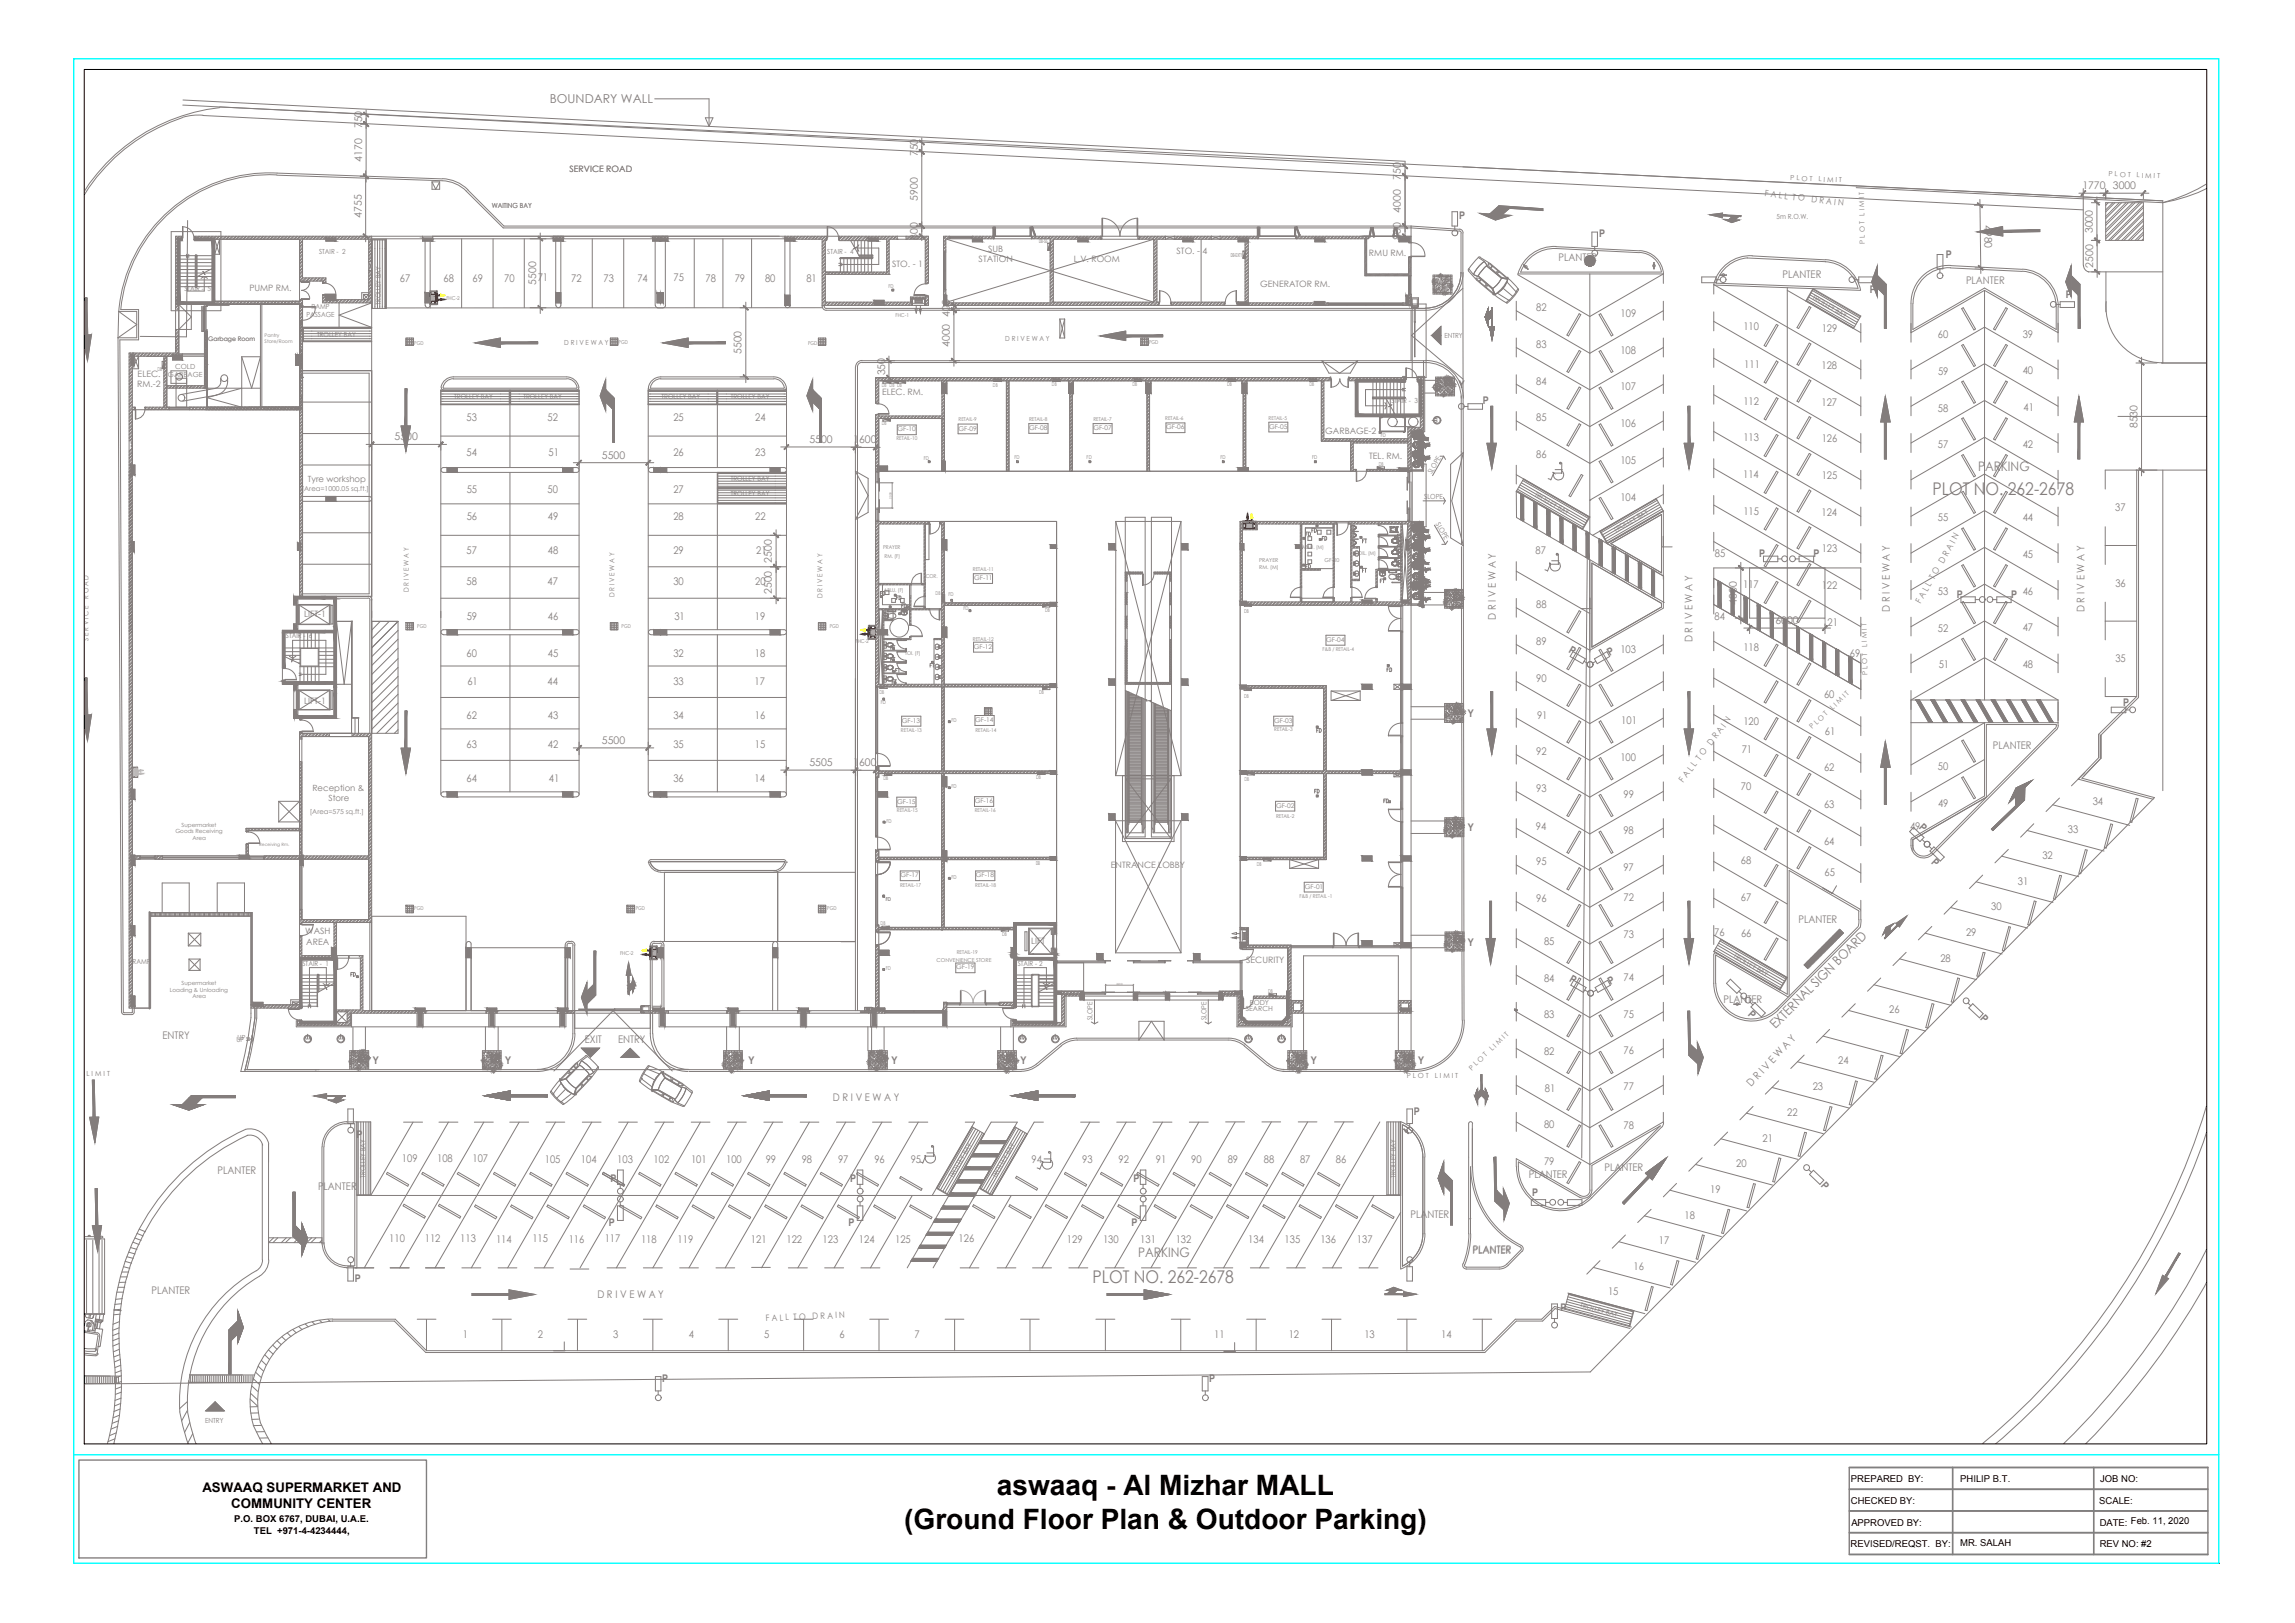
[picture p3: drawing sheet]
<svg xmlns="http://www.w3.org/2000/svg" width="420mm" height="297mm" viewBox="0 0 420 297" stroke-linecap="round" stroke-linejoin="round" font-family="sans-serif">
<defs><g id="words">
<g font-size="5.1">
<text x="182.5" y="273.7">aswaaq - Al Mizhar MALL</text>
<text x="165.5" y="279.8">(Ground Floor Plan &amp; Outdoor Parking)</text>
</g>
<g font-size="3.5" fill="#837d7c">
<text x="238.8" y="98.8">FD</text>
<text x="240.9" y="100.2">FD</text>
<text x="248.4" y="100.5">FT</text>
<text x="254.7" y="99.8">FT</text>
<text x="254.7" y="101.6">FT</text>
<text x="237.8" y="105.1">FD</text>
<text x="248.4" y="105.8">FT</text>
<text x="251.5" y="107.9">FT</text>
<text x="254.7" y="103.7">FT</text>
<text x="159.8" y="110.1">FD</text>
<text x="163" y="111.1">FD</text>
<text x="163.7" y="112.5">FD</text>
<text x="161.9" y="119.9">FT</text>
<text x="162.6" y="124.2">FT</text>
<text x="171.8" y="123.5" transform="rotate(-90 171.8 123.5)">FT</text>
<text x="252.6" y="124.2">FD</text>
<text x="162.3" y="126.3">FT</text>
<text x="239.9" y="135.1">FD</text>
<text x="239.5" y="146.4">FD</text>
<text x="252.2" y="148.2">FD</text>
<text x="66" y="179.9" transform="rotate(-90 66 179.9)">FD</text>
</g>
<g font-size="3.2" fill="#837d7c">
<text x="353.8" y="90.5">PLOT NO. 262-2678</text>
<text x="200" y="234.8">PLOT NO. 262-2678</text>
</g>
<g font-size="3.1" fill="#837d7c">
<text x="237.8" y="99.1">FD</text>
<text x="161.9" y="122.1">FT</text>
</g>
<g font-size="2.4" fill="#837d7c">
<text x="362.1" y="86.2">PARKING</text>
<text x="325" y="188.4" transform="rotate(-45 325 188.4)">EXTERNAL SIGN BOARD</text>
<text x="208.4" y="230">PARKING</text>
</g>
<g font-size="2.4">
<text x="37.1" y="273.1">ASWAAQ SUPERMARKET AND</text>
<text x="42.3" y="276.1">COMMUNITY CENTER</text>
</g>
<text font-size="2.2" fill="#837d7c" x="100.7" y="18.9">BOUNDARY WALL</text>
<g font-size="1.9" fill="#837d7c">
<text x="66.3" y="23.5" transform="rotate(-90 66.3 23.5)">750</text>
<text x="66.3" y="29.6" transform="rotate(-90 66.3 29.6)">4170</text>
<text x="168" y="28.6" transform="rotate(-90 168 28.6)">750</text>
<text x="256.5" y="32.9" transform="rotate(-90 256.5 32.9)">750</text>
<text x="381.2" y="34.6">1770</text>
<text x="386.8" y="34.6">3000</text>
<text x="66.2" y="39.8" transform="rotate(-90 66.2 39.8)">4755</text>
<text x="168" y="36.7" transform="rotate(-90 168 36.7)">5900</text>
<text x="256.5" y="38.9" transform="rotate(-90 256.5 38.9)">4000</text>
<text x="267.1" y="40.1">P</text>
<text x="363.3" y="41.2" transform="rotate(89 363.3 41.2)">4980</text>
<text x="168" y="43.9" transform="rotate(-90 168 43.9)">800</text>
<text x="256.5" y="43.9" transform="rotate(-90 256.5 43.9)">800</text>
<text x="285.3" y="47.8">PLANTER</text>
<text x="292.7" y="43.4">P</text>
<text x="356.2" y="47.3">P</text>
<text x="383.2" y="42.7" transform="rotate(-90 383.2 42.7)">3000</text>
<text x="73.2" y="51.5">67</text>
<text x="81.2" y="51.5">68</text>
<text x="86.5" y="51.5">69</text>
<text x="92.3" y="51.5">70</text>
<text x="98.2" y="52.1" transform="rotate(-90 98.2 52.1)">5500</text>
<text x="98.4" y="51.5">71</text>
<text x="104.6" y="51.5">72</text>
<text x="110.5" y="51.5">73</text>
<text x="116.7" y="51.5">74</text>
<text x="123.3" y="51.5">75</text>
<text x="129.2" y="51.5">78</text>
<text x="134.5" y="51.5">79</text>
<text x="140.1" y="51.5">80</text>
<text x="147.6" y="51.5">81</text>
<text x="326.4" y="50.9">PLANTER</text>
<text x="342.3" y="53.6">P</text>
<text x="359.9" y="51.9">PLANTER</text>
<text x="383.2" y="49" transform="rotate(-90 383.2 49)">2500</text>
<text x="173.9" y="57.9" transform="rotate(-90 173.9 57.9)">400</text>
<text x="281.2" y="57">82</text>
<text x="296.7" y="58">109</text>
<text x="378.2" y="54.6">P</text>
<text x="135.8" y="64.8" transform="rotate(-90 135.8 64.8)">5500</text>
<text x="173.9" y="63.5" transform="rotate(-90 173.9 63.5)">4000</text>
<text x="281.2" y="63.7">83</text>
<text x="296.6" y="64.7">108</text>
<text x="319.2" y="60.4">110</text>
<text x="333.5" y="60.8">129</text>
<text x="354.8" y="61.9">60</text>
<text x="370.3" y="61.8">39</text>
<text x="162" y="69.8" transform="rotate(-90 162 69.8)">1350</text>
<text x="267.1" y="71">Y</text>
<text x="281.2" y="70.4">84</text>
<text x="296.6" y="71.4">107</text>
<text x="319.3" y="67.3">111</text>
<text x="333.5" y="67.5">128</text>
<text x="354.8" y="68.6">59</text>
<text x="370.3" y="68.5">40</text>
<text x="85.4" y="77.1">53</text>
<text x="100.3" y="77.1">52</text>
<text x="123.3" y="77.1">25</text>
<text x="138.3" y="77.1">24</text>
<text x="271.5" y="74">P</text>
<text x="281.2" y="77.1">85</text>
<text x="319.2" y="74.1">112</text>
<text x="333.5" y="74.2">127</text>
<text x="354.8" y="75.3">58</text>
<text x="370.5" y="75.2">41</text>
<text x="72.2" y="80.6">5500</text>
<text x="85.4" y="83.5">54</text>
<text x="100.4" y="83.4">51</text>
<text x="110.2" y="83.9">5500</text>
<text x="123.3" y="83.5">26</text>
<text x="138.3" y="83.5">23</text>
<text x="148.2" y="81.1">5500</text>
<text x="156.2" y="81.2">1600</text>
<text x="281.2" y="83.8">86</text>
<text x="296.6" y="78.2">106</text>
<text x="319.2" y="80.8">113</text>
<text x="333.5" y="81">126</text>
<text x="354.8" y="82">57</text>
<text x="370.3" y="81.9">42</text>
<text x="391.3" y="78.4" transform="rotate(-90 391.3 78.4)">8530</text>
<text x="296.6" y="84.9">105</text>
<text x="319.1" y="87.5">114</text>
<text x="333.5" y="87.7">125</text>
<text x="85.4" y="90.2">55</text>
<text x="85.4" y="95.2">56</text>
<text x="100.3" y="90.2">50</text>
<text x="100.3" y="95.2">49</text>
<text x="123.3" y="90.2">27</text>
<text x="123.3" y="95.2">28</text>
<text x="138.3" y="95.2">22</text>
<text x="296.6" y="91.6">104</text>
<text x="319.2" y="94.2">115</text>
<text x="333.5" y="94.4">124</text>
<text x="354.8" y="95.4">55</text>
<text x="370.3" y="95.3">44</text>
<text x="387.2" y="93.6">37</text>
<text x="85.4" y="101.4">57</text>
<text x="100.3" y="101.4">48</text>
<text x="123.3" y="101.4">29</text>
<text x="138.4" y="101.4">21</text>
<text x="281.1" y="101.4">87</text>
<text x="314" y="102">85</text>
<text x="322.1" y="101.9">P</text>
<text x="332" y="101.9">P</text>
<text x="333.5" y="101.1">123</text>
<text x="85.4" y="107.1">58</text>
<text x="100.3" y="107.1">47</text>
<text x="123.3" y="107.1">30</text>
<text x="138.3" y="107.1">20</text>
<text x="141.3" y="103" transform="rotate(-90 141.3 103)">2500</text>
<text x="319.1" y="107.6">117</text>
<text x="333.5" y="107.8">122</text>
<text x="370.3" y="102.1">45</text>
<text x="387.3" y="107.4">36</text>
<text x="85.4" y="113.4">59</text>
<text x="100.3" y="113.4">46</text>
<text x="123.5" y="113.4">31</text>
<text x="138.2" y="113.4">19</text>
<text x="141.3" y="108.7" transform="rotate(-90 141.3 108.7)">2500</text>
<text x="273.9" y="113.4" transform="rotate(-90 273.9 113.4)">D R I V E W A Y</text>
<text x="281.2" y="111.3">88</text>
<text x="313.9" y="113.4">84</text>
<text x="318" y="110.7" transform="rotate(-90 318 110.7)">4000</text>
<text x="346" y="112" transform="rotate(-90 346 112)">D R I V E W A Y</text>
<text x="354.8" y="108.9">53</text>
<text x="358.2" y="109.4">P</text>
<text x="368.2" y="109.4">P</text>
<text x="370.3" y="108.8">46</text>
<text x="381.6" y="112.1" transform="rotate(-90 381.6 112.1)">D R I V E W A Y</text>
<text x="281.2" y="118">89</text>
<text x="287.1" y="119.4" transform="rotate(29 287.1 119.4)">P</text>
<text x="296.6" y="119.4">103</text>
<text x="309.9" y="117.5" transform="rotate(-90 309.9 117.5)">D R I V E W A Y</text>
<text x="319.2" y="119.2">118</text>
<text x="325" y="114.2">6000</text>
<text x="333.6" y="114.6">121</text>
<text x="354.8" y="115.6">52</text>
<text x="370.3" y="115.5">47</text>
<text x="85.4" y="120.2">60</text>
<text x="85.6" y="125.3">61</text>
<text x="100.3" y="125.3">44</text>
<text x="100.3" y="120.2">45</text>
<text x="123.3" y="120.2">32</text>
<text x="123.3" y="125.3">33</text>
<text x="138.1" y="125.3">17</text>
<text x="138.2" y="120.2">18</text>
<text x="281.2" y="124.8">90</text>
<text x="294.7" y="120" transform="rotate(-31 294.7 120)">P</text>
<text x="338.7" y="120.2">69</text>
<text x="354.9" y="122.3">51</text>
<text x="370.3" y="122.2">48</text>
<text x="387.3" y="121.2">35</text>
<text x="85.4" y="131.6">62</text>
<text x="100.3" y="131.6">43</text>
<text x="123.3" y="131.6">34</text>
<text x="138.2" y="131.6">16</text>
<text x="268.7" y="131.2">Y</text>
<text x="281.4" y="131.5">91</text>
<text x="333.9" y="127.7">60</text>
<text x="388.7" y="129.1">P</text>
<text x="85.4" y="136.9">63</text>
<text x="100.3" y="136.9">42</text>
<text x="110.2" y="136.1">5500</text>
<text x="123.3" y="136.9">35</text>
<text x="138.2" y="136.9">15</text>
<text x="296.8" y="132.5">101</text>
<text x="318.9" y="137.9">71</text>
<text x="319.2" y="132.6">120</text>
<text x="334.1" y="134.5">61</text>
<text x="364.8" y="137.1">PLANTER</text>
<text x="85.4" y="143.1">64</text>
<text x="100.5" y="143.1">41</text>
<text x="123.3" y="143.1">36</text>
<text x="138.1" y="143.1">14</text>
<text x="148.2" y="140.2">5505</text>
<text x="156.2" y="140.3" transform="rotate(-1 156.2 140.3)">1600</text>
<text x="281.2" y="138.2">92</text>
<text x="296.6" y="139.2">100</text>
<text x="333.9" y="141.2">62</text>
<text x="354.8" y="140.9">50</text>
<text x="281.2" y="144.9">93</text>
<text x="297.2" y="146">99</text>
<text x="318.7" y="144.6">70</text>
<text x="333.9" y="147.9">63</text>
<text x="354.8" y="147.7">49</text>
<text x="383.1" y="147.4">34</text>
<text x="268.7" y="152.2">Y</text>
<text x="281.2" y="151.8">94</text>
<text x="297.2" y="152.7">98</text>
<text x="333.9" y="154.6">64</text>
<text x="349.7" y="151.9">49</text>
<text x="351.3" y="151.5" transform="rotate(43 351.3 151.5)">P</text>
<text x="378.6" y="152.5">33</text>
<text x="281.2" y="158.4">95</text>
<text x="297.2" y="159.4">97</text>
<text x="318.7" y="158.1">68</text>
<text x="334" y="160.3">65</text>
<text x="353.5" y="158" transform="rotate(43 353.5 158)">P</text>
<text x="369.4" y="161.9">31</text>
<text x="373.9" y="157.2">32</text>
<text x="281.2" y="165.1">96</text>
<text x="297.2" y="164.9">72</text>
<text x="318.7" y="164.8">67</text>
<text x="364.5" y="166.6">30</text>
<text x="268.7" y="173.1">Y</text>
<text x="282.7" y="172.9">85</text>
<text x="297.2" y="171.7">73</text>
<text x="313.8" y="171.3">76</text>
<text x="318.7" y="171.5">66</text>
<text x="329.3" y="168.9">PLANTER</text>
<text x="359.9" y="171.3">29</text>
<text x="282.7" y="179.6">84</text>
<text x="287.2" y="179.5" transform="rotate(29 287.2 179.5)">P</text>
<text x="297.2" y="179.5">74</text>
<text x="355.2" y="176">28</text>
<text x="294.9" y="180.2" transform="rotate(-31 294.9 180.2)">P</text>
<text x="315.5" y="183.6">PLANTER</text>
<text x="319.9" y="185.8" transform="rotate(43 319.9 185.8)">P</text>
<text x="345.9" y="185.4">26</text>
<text x="29.7" y="190.2">ENTRY</text>
<text x="107.1" y="190.9">EXIT</text>
<text x="113.2" y="190.9">ENTRY</text>
<text x="282.7" y="186.4">83</text>
<text x="297.2" y="186.4">75</text>
<text x="362.4" y="186.5" transform="rotate(45 362.4 186.5)">P</text>
<text x="68.3" y="194.8">Y</text>
<text x="92.5" y="194.8">Y</text>
<text x="137" y="194.8">Y</text>
<text x="163.2" y="194.8">Y</text>
<text x="186.8" y="194.8">Y</text>
<text x="240" y="194.8">Y</text>
<text x="259.6" y="194.8">Y</text>
<text x="282.7" y="193.1">82</text>
<text x="297.2" y="192.9">76</text>
<text x="336.5" y="194.8">24</text>
<text x="152.5" y="201.4">D R I V E W A Y</text>
<text x="282.8" y="199.8">81</text>
<text x="297.2" y="199.4">77</text>
<text x="320.6" y="199" transform="rotate(-47 320.6 199)">D R I V E W A Y</text>
<text x="331.9" y="199.5">23</text>
<text x="65.2" y="208.3">P</text>
<text x="258.8" y="204">P</text>
<text x="282.7" y="206.5">80</text>
<text x="297.2" y="206.7">78</text>
<text x="322.7" y="208.9">21</text>
<text x="327.2" y="204.2">22</text>
<text x="39.8" y="214.9">PLANTER</text>
<text x="73.6" y="212.7">109</text>
<text x="80" y="212.7">108</text>
<text x="86.5" y="212.7">107</text>
<text x="99.8" y="212.8">105</text>
<text x="106.4" y="212.8">104</text>
<text x="113" y="212.8">103</text>
<text x="119.6" y="212.8">102</text>
<text x="126.5" y="212.8">101</text>
<text x="132.9" y="212.8">100</text>
<text x="140.2" y="212.8">99</text>
<text x="146.8" y="212.8">98</text>
<text x="153.4" y="212.8">97</text>
<text x="160.1" y="212.8">96</text>
<text x="166.7" y="212.8">95</text>
<text x="188.9" y="212.8">94</text>
<text x="198.1" y="212.8">93</text>
<text x="204.8" y="212.8">92</text>
<text x="211.6" y="212.8">91</text>
<text x="218.1" y="212.8">90</text>
<text x="224.8" y="212.8">89</text>
<text x="231.4" y="212.8">88</text>
<text x="238" y="212.8">87</text>
<text x="244.6" y="212.8">86</text>
<text x="279.9" y="215.6">PLANTER</text>
<text x="282.7" y="213.2">79</text>
<text x="293.8" y="214.3">PLANTER</text>
<text x="317.9" y="213.6">20</text>
<text x="58.2" y="217.8">PLANTER</text>
<text x="111.8" y="216.3">P</text>
<text x="155.7" y="216.3">P</text>
<text x="207.5" y="216.3">P</text>
<text x="280.5" y="218.9">P</text>
<text x="313.1" y="218.3">19</text>
<text x="333.3" y="217" transform="rotate(47 333.3 217)">P</text>
<text x="71.3" y="227.3">110</text>
<text x="77.8" y="227.3">112</text>
<text x="84.3" y="227.3">113</text>
<text x="90.8" y="227.4">114</text>
<text x="97.5" y="227.4">115</text>
<text x="104.1" y="227.4">116</text>
<text x="110.7" y="227.4">117</text>
<text x="111.4" y="224.4">P</text>
<text x="117.4" y="227.4">118</text>
<text x="124.1" y="227.4">119</text>
<text x="137.5" y="227.4">121</text>
<text x="144" y="227.4">122</text>
<text x="150.6" y="227.4">123</text>
<text x="155.3" y="224.4">P</text>
<text x="157.2" y="227.4">124</text>
<text x="163.9" y="227.4">125</text>
<text x="175.5" y="227.3">126</text>
<text x="195.3" y="227.4">129</text>
<text x="201.9" y="227.4">130</text>
<text x="207.2" y="224.4">P</text>
<text x="208.8" y="227.4">131</text>
<text x="215.2" y="227.4">132</text>
<text x="228.5" y="227.4">134</text>
<text x="235.2" y="227.4">135</text>
<text x="241.7" y="227.4">136</text>
<text x="248.4" y="227.4">137</text>
<text x="258.2" y="223">PLANTER</text>
<text x="303.7" y="227.7">17</text>
<text x="308.4" y="223">18</text>
<text x="269.6" y="229.4">PLANTER</text>
<text x="299.1" y="232.4">16</text>
<text x="27.7" y="236.8">PLANTER</text>
<text x="65" y="234.7">P</text>
<text x="109.4" y="237.5">D R I V E W A Y</text>
<text x="285.7" y="239.9">P</text>
<text x="294.4" y="237.1">15</text>
<text x="84.7" y="244.8">1</text>
<text x="98.5" y="244.9">2</text>
<text x="112.3" y="244.9">3</text>
<text x="126.1" y="244.9">4</text>
<text x="139.9" y="244.8">5</text>
<text x="153.7" y="244.9">6</text>
<text x="167.4" y="244.8">7</text>
<text x="222.3" y="244.8">11</text>
<text x="235.9" y="244.9">12</text>
<text x="249.8" y="244.9">13</text>
<text x="263.8" y="244.9">14</text>
<text x="121.3" y="253">P</text>
<text x="221.4" y="253">P</text>
</g>
<g font-size="1.7">
<text x="338.9" y="271.2">PREPARED BY:</text>
<text x="338.9" y="275.2">CHECKED BY:</text>
<text x="358.9" y="271.2">PHILIP B.T.</text>
<text x="384.3" y="275.2">SCALE:</text>
<text x="384.5" y="271.2">JOB NO:</text>
<text x="42.9" y="278.5">P.O. BOX 6767, DUBAI, U.A.E.</text>
<text x="46.5" y="280.7">TEL +971-4-4234444,</text>
<text x="338.9" y="279.2">APPROVED BY:</text>
<text x="384.4" y="279.2">DATE: Feb. 11, 2020</text>
<text x="338.8" y="283.1">REVISED/REQST. BY:</text>
<text x="358.9" y="282.9">MR. SALAH</text>
<text x="384.4" y="283.2">REV NO: #2</text>
</g>
<g font-size="1.6" fill="#837d7c">
<text x="104.3" y="31.5">SERVICE ROAD</text>
<text x="323.1" y="36" transform="rotate(7 323.1 36)">F A L L T O D R A I N</text>
<text x="180.9" y="46.1">SUB</text>
<text x="196.6" y="48">L.V. ROOM</text>
<text x="215.4" y="46.5">STO. - 4</text>
<text x="250.6" y="46.9">RMU RM.</text>
<text x="45.6" y="53.2">PUMP RM.</text>
<text x="163.3" y="49">STO. - 1</text>
<text x="179.2" y="48">STATION</text>
<text x="230.7" y="52.5">GENERATOR RM.</text>
<text x="25.1" y="70.9">RM.-2</text>
<text x="25.2" y="68.9">ELEC.</text>
<text x="161.5" y="72.3">ELEC. RM.</text>
<text x="242.6" y="79.5">GARBAGE-2</text>
<text x="250.7" y="83.9">TEL. RM.</text>
<text x="56.4" y="88.2">Tyre workshop</text>
<text x="55.7" y="112.9">LIFT-1</text>
<text x="351.6" y="110.6" transform="rotate(-61 351.6 110.6)">F A L L T O D R A I N</text>
<text x="55.7" y="128.9">LIFT-1</text>
<text x="308.2" y="143.3" transform="rotate(-53 308.2 143.3)">F A L L T O D R A I N</text>
<text x="57.2" y="144.8">Reception &amp;</text>
<text x="60.1" y="146.7">Store</text>
<text x="203.4" y="158.9">ENTRANCE LOBBY</text>
<text x="55.9" y="171">WASH</text>
<text x="56.1" y="172.9">AREA</text>
<text x="188.8" y="172.8">LIFT</text>
<text x="228.1" y="176.3">SECURITY</text>
<text x="140.2" y="241.8" transform="rotate(-2 140.2 241.8)">F A L L T O D R A I N</text>
</g>
<g font-size="1.3" fill="#837d7c">
<text x="327.8" y="32.9" transform="rotate(3 327.8 32.9)">P L O T</text>
<text x="332.9" y="33.2" transform="rotate(3 332.9 33.2)">L I M I T</text>
<text x="386" y="32.2" transform="rotate(3 386 32.2)">P L O T</text>
<text x="391.1" y="32.5" transform="rotate(3 391.1 32.5)">L I M I T</text>
<text x="90" y="38.2">WAITING BAY</text>
<text x="325.3" y="40.1">5m R.O.W.</text>
<text x="341.3" y="39.5" transform="rotate(-91 341.3 39.5)">L I M I T</text>
<text x="58.4" y="46.4">STAIR - 2</text>
<text x="151.4" y="46.4">STAIR - 4</text>
<text x="341.4" y="44.6" transform="rotate(-91 341.4 44.6)">P L O T</text>
<text x="33.8" y="53.3">STAIR - 5</text>
<text x="56.1" y="58">PASSAGE</text>
<text x="57" y="56.5">RAMP</text>
<text x="69.7" y="55.8" transform="rotate(-90 69.7 55.8)">TROLLEY BAY</text>
<text x="331.7" y="54.7" transform="rotate(30 331.7 54.7)">TROLLEY BAY</text>
<text x="58.1" y="61.7">TROLLEY BAY</text>
<text x="103.3" y="63.1">D R I V E W A Y</text>
<text x="184" y="62.4">D R I V E W A Y</text>
<text x="264.4" y="61.9">ENTRY</text>
<text x="30.7" y="69">GARBAGE</text>
<text x="32.1" y="67.5">COLD</text>
<text x="83.2" y="73">TROLLEY BAY</text>
<text x="95.8" y="73">TROLLEY BAY</text>
<text x="121.1" y="73">TROLLEY BAY</text>
<text x="133.8" y="73">TROLLEY BAY</text>
<text x="254.7" y="73.8">STAIR - 3</text>
<text x="133.8" y="88.1">TROLLEY BAY</text>
<text x="262.1" y="86.8" transform="rotate(-60 262.1 86.8)">SLOPE</text>
<text x="133.8" y="90.9">TROLLEY BAY</text>
<text x="260.7" y="91.2">SLOPE</text>
<text x="262.8" y="95.9" transform="rotate(60 262.8 95.9)">SLOPE</text>
<text x="280.9" y="90.7" transform="rotate(30 280.9 90.7)">TROLLEY BAY</text>
<text x="295.8" y="97.5" transform="rotate(-30 295.8 97.5)">TROLLEY BAY</text>
<text x="16.2" y="109.6" transform="rotate(-90 16.2 109.6)">R O A D</text>
<text x="74.8" y="108.3" transform="rotate(-90 74.8 108.3)">D R I V E W A Y</text>
<text x="112.5" y="109.3" transform="rotate(-90 112.5 109.3)">D R I V E W A Y</text>
<text x="150.6" y="109.4" transform="rotate(-90 150.6 109.4)">D R I V E W A Y</text>
<text x="16.2" y="117.3" transform="rotate(-90 16.2 117.3)">S E R V I C E</text>
<text x="52.3" y="116.9">STAIR - 6</text>
<text x="341.8" y="118.4" transform="rotate(-91 341.8 118.4)">L I M I T</text>
<text x="341.9" y="123.5" transform="rotate(-91 341.9 123.5)">P L O T</text>
<text x="335.5" y="130" transform="rotate(-43 335.5 130)">L I M I T</text>
<text x="331.8" y="133.5" transform="rotate(-43 331.8 133.5)">P L O T</text>
<text x="24.3" y="176.5">RAMP</text>
<text x="55.4" y="176.8">STAIR - 1</text>
<text x="186.3" y="176.8">STAIR - 2</text>
<text x="317.3" y="175.2" transform="rotate(30 317.3 175.2)">TROLLEY BAY</text>
<text x="228.1" y="185.1">SEARCH</text>
<text x="228.8" y="183.9">BODY</text>
<text x="43.3" y="190.6">UP</text>
<text x="200" y="186.7" transform="rotate(-90 200 186.7)">SLOPE</text>
<text x="220.9" y="186.7" transform="rotate(-90 220.9 186.7)">SLOPE</text>
<text x="10.7" y="196.9" transform="rotate(-1 10.7 196.9)">P L O T</text>
<text x="15.8" y="196.9" transform="rotate(-1 15.8 196.9)">L I M I T</text>
<text x="257.5" y="197.4">P L O T</text>
<text x="262.7" y="197.4">L I M I T</text>
<text x="269.5" y="195.9" transform="rotate(-44 269.5 195.9)">P L O T</text>
<text x="273.2" y="192.4" transform="rotate(-44 273.2 192.4)">L I M I T</text>
<text x="66.9" y="215.6" transform="rotate(-90 66.9 215.6)">TROLLEY BAY</text>
<text x="174.5" y="215.7" transform="rotate(-60 174.5 215.7)">TROLLEY BAY</text>
<text x="182.3" y="215.7" transform="rotate(-60 182.3 215.7)">TROLLEY BAY</text>
<text x="255.5" y="215.6" transform="rotate(-90 255.5 215.6)">TROLLEY BAY</text>
<text x="289.2" y="239.3" transform="rotate(15 289.2 239.3)">TROLLEY BAY</text>
<text x="37.6" y="260.4">ENTRY</text>
</g>
<g font-size="1.2" fill="#837d7c">
<text x="164.3" y="79">GF-10</text>
<text x="175.5" y="78.8">GF-09</text>
<text x="188.4" y="78.7">GF-08</text>
<text x="200.2" y="78.8">GF-07</text>
<text x="213.5" y="78.6">GF-06</text>
<text x="232.3" y="78.5">GF-05</text>
<text x="55.3" y="89.9">[Area=1000.05 sq.ft.]</text>
<text x="178.4" y="106.2">GF-11</text>
<text x="178.3" y="118.8">GF-12</text>
<text x="242.8" y="117.5">GF-04</text>
<text x="165.1" y="132.3">GF-13</text>
<text x="178.5" y="132.2">GF-14</text>
<text x="233.3" y="132.3">GF-03</text>
<text x="56.7" y="149">[Area=575 sq.ft.]</text>
<text x="164.3" y="147.1">GF-15</text>
<text x="178.4" y="147">GF-16</text>
<text x="233.6" y="147.8">GF-02</text>
<text x="164.9" y="160.6">GF-17</text>
<text x="178.7" y="160.6">GF-18</text>
<text x="238.9" y="162.7">GF-01</text>
<text x="175.1" y="177.4">GF-19</text>
</g>
<text font-size="1.1" fill="#837d7c" x="38.1" y="62.5">Garbage Room</text>
<g font-size="1" fill="#837d7c">
<text x="190.3" y="44.4">DB-SS</text>
<text x="225.3" y="47">DB-EXT1</text>
<text x="162.7" y="52.8">FD</text>
<text x="81.7" y="54.9">FHC-2</text>
<text x="163.9" y="58.1">FHC-1</text>
<text x="75.8" y="63.2">PGD</text>
<text x="113.3" y="62.9">PGD</text>
<text x="147.9" y="63.1">PGD</text>
<text x="210.4" y="63">PGD</text>
<text x="28.8" y="68">DB</text>
<text x="161.4" y="70.8">DB DB DB</text>
<text x="181.8" y="70.8">DB</text>
<text x="192.6" y="70.6">DB</text>
<text x="207.3" y="70.6">DB</text>
<text x="224.7" y="70.6">DB</text>
<text x="239.7" y="70.7">DB</text>
<text x="161.4" y="77.9">DB</text>
<text x="175.5" y="77.1">RETAIL-9</text>
<text x="188.4" y="77">RETAIL-8</text>
<text x="200.2" y="77">RETAIL-7</text>
<text x="213.3" y="76.8">RETAIL-6</text>
<text x="232.3" y="76.8">RETAIL-5</text>
<text x="164.1" y="80.5">RETAIL-10</text>
<text x="252.8" y="80.1">FD</text>
<text x="169.1" y="84.2">FD</text>
<text x="185.7" y="84">FD</text>
<text x="198.9" y="84">FD</text>
<text x="223.4" y="84">FD</text>
<text x="240.2" y="84">FD</text>
<text x="252.4" y="85.3">DB</text>
<text x="161.7" y="100.5">PRAYER</text>
<text x="238.4" y="100.4">ABLU. (M)</text>
<text x="248.3" y="101.6">TOIL. (M)</text>
<text x="161.9" y="102">RM. (F)</text>
<text x="169.5" y="105.8">COR.</text>
<text x="178.1" y="104.5">RETAIL-11</text>
<text x="230.5" y="102.9">PRAYER</text>
<text x="230.5" y="104.1">RM. (M)</text>
<text x="242.5" y="102.8">GF-20</text>
<text x="161.8" y="108.3">ABLU. (F)</text>
<text x="171.3" y="109">DB</text>
<text x="173.7" y="109.1">FD</text>
<text x="176.4" y="111.6">FD</text>
<text x="191.4" y="111.9">DB</text>
<text x="227.8" y="112.2">DB</text>
<text x="76.4" y="114.9">PGD</text>
<text x="113.8" y="114.9">PGD</text>
<text x="151.9" y="114.9">PGD</text>
<text x="156.6" y="117.7">FHC-2</text>
<text x="165.7" y="119.9">TOI. (F)</text>
<text x="178.1" y="117.3">RETAIL-12</text>
<text x="242.1" y="119.1">F&amp;B / RETAIL-4</text>
<text x="161" y="127">DB</text>
<text x="161.3" y="128.9">FD</text>
<text x="190.2" y="127">DB</text>
<text x="227.8" y="127.7">DB</text>
<text x="164.9" y="134">RETAIL-13</text>
<text x="174.2" y="132.1">FD</text>
<text x="178.6" y="134">RETAIL-14</text>
<text x="233.3" y="133.8">RETAIL-3</text>
<text x="161.7" y="142.7">DB</text>
<text x="189.7" y="142.6">DB</text>
<text x="227.8" y="142.9">DB</text>
<text x="164.2" y="148.5">RETAIL-15</text>
<text x="174.2" y="144.2">FD</text>
<text x="178.4" y="148.5">RETAIL-16</text>
<text x="233.6" y="149.6">RETAIL-2</text>
<text x="32.1" y="152.5">Goods Receiving</text>
<text x="33.2" y="151.3">Supermarket</text>
<text x="35.2" y="153.8">Area</text>
<text x="162.3" y="150.6">FD</text>
<text x="174.2" y="160.8">FD</text>
<text x="189.7" y="158.4">DB</text>
<text x="230.1" y="158.6">DB</text>
<text x="75.8" y="166.6">PGD</text>
<text x="116.4" y="166.6">PGD</text>
<text x="151.4" y="166.6">PGD</text>
<text x="162.2" y="164.9">FD</text>
<text x="164.8" y="162.3">RETAIL-17</text>
<text x="178.5" y="162.3">RETAIL-18</text>
<text x="237.9" y="164.4">F&amp;B / RETAIL -1</text>
<text x="161.2" y="169.3">DB</text>
<text x="183.4" y="171.3">DB</text>
<text x="113.5" y="174.8">FHC-2</text>
<text x="162.2" y="177.5">FD</text>
<text x="171.5" y="176">CONVENIENCE STORE</text>
<text x="175.1" y="174.7">RETAIL-19</text>
<text x="31.1" y="181.5">Loading &amp; Unloading</text>
<text x="33.2" y="180.2">Supermarket</text>
<text x="35.2" y="182.7">Area</text>
<text x="232.2" y="181.7">DB</text>
</g>
<g font-size=".9" fill="#837d7c">
<text x="48.4" y="62.8">Store/Room</text>
<text x="48.4" y="61.7">Pantry</text>
</g>
<text font-size=".8" fill="#837d7c" x="47.5" y="154.8">Receiving Rm.</text>
<g font-size=".5" fill="#ff3838">
<text x="163.2" y="91.2" transform="rotate(-90 163.2 91.2)">2000</text>
<text x="204.4" y="180.2">2210</text>
</g>
</g></defs>
<!-- layer: BASELINE -->
<g fill="none" stroke="#837d7c" stroke-width=".18">
<path d="M33.5 19.2l223.7 11.3M33.5 18.3l223.8 11.2M40.2 19.7a33.6 33.6 0 0 0-24.7 15.3M40.2 19.6l355.8 17.2M119.9 18.1h9.9v5M33.4 21.5a33.4 33.4 0 0 0-17.9 14.1M37.1 21.1l344.3 17.3M37.2 21.1h-1.9l-1.9 .4M50.7 32a27.3 27.3 0 0 0-28.6 24.7h3.3v5.5h-3.5l.7 123.1M50.7 32.1l30.3 1a6.5 6.5 0 0 1 4.4 1.9M65.9 32.3h1.1M66 21h1"/>
<path d="M66 22.7h1M66.9 31.3v13M67 20.1v13.2M79.1 33.3l.7 1.3 .7-1.3M79.1 33.3h1.4M79.1 33.3v1.3h1.4v-1.3M81 32.7l-30.3-1a27.6 27.6 0 0 0-29 25.3M81 32.7a6.9 6.9 0 0 1 4.7 2M85.4 35l6.7 6.7h166.2l8.8 .6M85.6 34.7l6.7 6.7h166M129.1 21.6h1.4l-.7 1.5zM167.7 27.8h1.3"/>
<path d="M168.8 25.2v18.8M201.7 39.9h.2v3.3h-.2zM201.9 39.9a3.3 3.3 0 0 1 3.1 3.3 3.3 3.3 0 0 1 3.2-3.3M208.2 39.9h.1v3.3h-.1zM257.2 29.6v14.4M265.8 38.7h1v2.7h-1zM267.8 30.5l128.2 6.3M270.9 39l1.8 .2 1.7-1.6 8.1 .6v.3l-6.1-.4-1.4 1.2 1.6 .1-2.8 .9zM313 39.3l2.4-.3v.3l3.3 .2v.1h-.4l-.7 .6 .8 .1-1.4 .4-1.4-.6 .9 .1 .7-.6-1.9-.1v.3zM339.8 34.3l56.2 2.8M361.5 37.6h1.6M362.5 36.5l.1 13.6"/>
<path d="M380.6 35.4h12.8M381.4 34.5v14.1M382.9 37.1h1.5M383.9 36v9M385.5 37.1h6.9v6.9h-6.9zM385.5 34.5v1.9M385.6 37.1l-.1 .1M386 37.1l-.5 .5M386.8 37.1l-1.3 1.3M387.2 37.1l-1.7 1.7M388 37.1l-2.5 2.5M388.4 37.1l-2.9 2.9"/>
<path d="M389.2 37.1l-3.7 3.7M389.7 37.1l-4.2 4.1M390.5 37.1l-5 5M390.9 37.1l-5.4 5.4M391.7 37.1l-6.2 6.2M392.1 37.1l-6.6 6.6M392.4 35.2v1.2M392.4 37.6l-6.4 6.4M392.4 38.8l-5.2 5.2M392.4 38l-6 6M392.4 39.2l-4.8 4.8M396 36.8v29.6"/>
<path d="M404 33.7a31.6 31.6 0 0 1-8 3.4M404 34.5a30.3 30.3 0 0 1-8 2.6M21.7 57h3.3v4.8h-3.4M21.7 57l-.1 4.8M21.7 57l3.3 2.4-3.4 2.4M31.3 42.4h9.1v14.5h-9.1zM32.1 54.5h.1M32.3 54.5l-.2 .2M32.4 43.2l-.3 .2M32.5 44.1l-.4 .4M32.5 44.7l-.4 .4M32.5 45.4l-.4 .3"/>
<path d="M32.5 45.9l-.4 .4M32.5 46.6l-.4 .3M32.5 47.2l-.4 .4M32.5 47.8l-.4 .4M32.5 48.4l-.4 .4M32.5 49.1l-.4 .3M32.5 49.7l-.4 .3M32.5 50.3l-.4 .3M32.5 50.9l-.4 .4M32.5 51.5l-.4 .4M32.5 52.2l-.4 .3M32.5 52.8l-.4 .3"/>
<path d="M32.5 53.4l-.4 .3M32.5 54l-.4 .4M32.5 54.6l-.4 .4M32.5 55.3l-.4 .3M32.5 43.7l-.4 .3M32.5 44.3l-.4 .4M32.5 44.9l-.4 .4M32.5 45.6l-.4 .3M32.5 46.2l-.4 .3M32.5 46.8l-.4 .3M32.5 47.4l-.4 .4M32.5 48l-.4 .4"/>
<path d="M32.5 48.7l-.4 .3M32.5 49.3l-.4 .3M32.5 49.9l-.4 .3M32.5 50.5l-.4 .4M32.5 51.1l-.4 .4M32.5 51.7l-.4 .4M32.5 52.4l-.4 .3M32.5 53l-.4 .4M32.5 53.6l-.4 .3M32.5 54.2l-.4 .4M32.5 54.8l-.4 .4M32.5 55.5l-.4 .3"/>
<path d="M32.7 54.5l-.6 .6M32.7 55.7l-.6 .5M32.7 55.7v9.5h-8.1l.8 2.3M32.7 55.1l-.6 .6h2.9v4.6h-2.9M32.7 55.7l2.3 2.3-2.3 2.3M32.7 54.7l-.6 .6M32.7 55.3l-.3 .4M32.7 56.3l-.3 .4M32.7 55.9l-.6 .5M32.7 56.5l-.2 .2M32.8 43.2l-.7 .6M32.9 46.8h2.8"/>
<path d="M32.9 48.1h2.8M32.9 49.3h2.8M32.9 50h2.8M32.9 50.6h2.8M32.9 51.2h2.8M32.9 52.5h2.8M32.9 47.4h2.8M32.9 48.7h2.8M32.9 51.8h2.8M33 43.2l-.4 .4M33.3 43.6h.1v.3h-.1zM33.3 43.6h-.8v12.1h22.3v53.4"/>
<path d="M33.3 43.3l-.3 .3M33.3 43.5l-.1 .1M33.4 41.5l.1 2.1zM33.5 41.5a2.05 2.05 0 0 1 2 2.1M34.1 46.5v.6M34.3 46.8v6.5h3.1v-2.7M34.3 40.4l-.2 21.3-8.4-.1M34.6 46.5v.6M35.5 43.6h.1v.3h-.1zM35.6 43.6h3.7M35.7 43.2l-.1 .1M35.7 52.4l.1 .1"/>
<path d="M35.7 46.8l.1-.1 .3 .1M35.7 46.8v5.7M35.7 46.8h.2M35.8 46.8h.1M35.8 46.8v5.7M35.8 52.6h.2M35.9 52.5h.1M35.9 46.8h.1M35.9 43.2l-.3 .3M36 46.8v5.7M36.1 52.4l-.1 .1M36.1 46.8v5.7"/>
<path d="M36.1 46.8h2.7M36.1 48.1h2.7M36.1 49.3h2.7M36.1 50h2.7M36.1 51.2h2.7M36.1 52.5h2.7M36.1 47.4h2.7M36.1 48.7h2.7M36.1 51.8h2.7M36.3 50.6h2.5M36.3 43.2l-.3 .4M36.5 43.2l-.3 .4"/>
<path d="M36.9 43.2l-.3 .4M37 56.1v4.5h.9M37.1 43.2l-.3 .4M37.2 56.1v4.5M37.4 55.7v4.6M37.4 50.6l-.6 .3M37.4 50.6l.6 .3M37.6 43.2l-.4 .4M37.7 55.7v4.9M37.8 43.2l-.4 .4M37.9 55.9h4.1M37.9 55.7v.4h-.5v14.5h-6.9"/>
<path d="M38.2 43.2l-.4 .4M38.4 43.2l-.4 .4M38.8 43.2l-.3 .4M38.8 49.2l-1.4 .7-.3-.2 .4 .6-.2-.3-1.3 .7M39 43.2l-.3 .4M39.3 43.6v12.1M39.3 55.1v.1M39.4 43.2l-.3 .4M39.6 55.1l-.3 .3M39.6 43.2l-.3 .4M39.9 55.1l-.5 .6M40 43.2l-.5 .6"/>
<path d="M40.1 55.1l-.5 .6M40.2 46.5l-.9-2.7h15.5v11.3h-15.5M40.2 43.8v2.7h-.9zM40.2 43.2l-.5 .6M40.6 55.1l-.6 .6M40.7 43.2l-.6 .6M40.8 55.1l-.6 .6M40.9 43.2l-.6 .6M41.2 55.1l-.6 .6M41.3 43.2l-.6 .6M41.4 55.1l-.6 .6M41.5 43.2l-.6 .6"/>
<path d="M41.5 43.8h.1M41.8 55.1l-.6 .6M41.9 43.2l-.6 .6M42 55.1l-.5 .6M42.1 43.2l-.6 .6M42.4 55.1l-.6 .6M42.5 43.2l-.6 .6M42.6 55.1l-.5 .6M42.7 43.2l-.6 .6M43.1 55.1l-.6 .6M43.2 43.2l-.6 .6M43.2 55.1l-.5 .6"/>
<path d="M43.4 43.2l-.6 .6M43.7 55.1l-.6 .6M43.7 43.2l-.5 .6M43.9 55.1l-.6 .6M44 43.2l-.6 .6M44.3 55.1l-.6 .6M44.4 43.2l-.6 .6M44.5 55.1l-.6 .6M44.6 43.2l-.6 .6M44.9 55.1l-.6 .6M45 43.2l-.6 .6M45.1 55.1l-.6 .6"/>
<path d="M45.2 43.2l-.6 .6M45.5 55.1l-.5 .6M45.6 43.2l-.5 .6M45.7 55.1l-.6 .6M45.8 43.2l-.5 .6M46.2 55.1l-.6 .6M46.2 43.2l-.6 .6M46.4 55.1l-.6 .6M46.5 43.2l-.6 .6M46.8 55.1l-.6 .6M46.9 43.2l-.6 .6M47 55.1l-.6 .6"/>
<path d="M47 43.2l-.5 .6M47.4 55.1l-.6 .6M47.5 43.2l-.6 .6M47.6 55.1l-.6 .6M47.7 55.7v18.8M47.7 43.2l-.6 .6M47.9 55.7v18.8l-.4 .5M48 55.1l-.6 .6M48.1 43.2l-.6 .6M48.2 55.1l-.6 .6M48.3 43.2l-.6 .6M48.6 55.1l-.5 .6"/>
<path d="M48.7 43.2l-.6 .6M48.8 55.1l-.5 .6M48.9 43.2l-.5 .6M49.2 55.1l-.5 .6M49.3 43.2l-.5 .6M49.5 55.1l-.6 .6M49.5 43.2l-.5 .6M49.9 55.1l-.6 .6M50 43.2l-.6 .6M50.1 55.1l-.6 .6M50.2 43.2l-.6 .6M50.5 55.1l-.6 .6"/>
<path d="M50.6 43.2l-.6 .6M50.7 55.1l-.6 .6M50.8 43.2l-.6 .6M51.1 55.1l-.6 .6M51.2 43.2l-.6 .6M51.3 55.1l-.6 .6M51.4 43.2l-.6 .6M51.7 55.1l-.5 .6M51.8 43.2l-.6 .6M51.9 55.1l-.5 .6M52 43.2l-.6 .6M52.3 55.1l-.5 .6"/>
<path d="M52.4 43.2l-.5 .6M52.5 55.1l-.5 .6M52.6 43.2l-.5 .6M53 55.1l-.6 .6M53.1 43.2l-.6 .6M53.2 55.1l-.6 .6M53.3 43.2l-.6 .6M53.4 55.1h.1M53.6 55.1l-.6 .6M53.7 43.2l-.6 .6M53.8 55.1l-.6 .6M53.9 43.2l-.6 .6"/>
<path d="M54 55.1h.1M54.2 55.1l-.5 .6M54.3 43.2l-.6 .6M54.4 55.1l-.6 .6M54.5 43.2l-.6 .6M54.8 54.8l.4 .1zM54.8 51.4h.4v.2h-.4zM54.8 54.9h.6v54.2M54.8 51.4h4.3M54.8 59.1l.6-.6-.6 .6M54.8 58.6h.6M54.8 56.1h2.9v.1h-2.5"/>
<path d="M54.9 43.2l-.6 .6M55 54.9l-.8 .8M55.1 43.2l-.6 .6M55.2 54.7h1.5v.1h-1.5zM55.2 51.6l1.5 .1zM55.2 56.1h-.1M55.3 54.9l-.8 .8M55.4 56h.1M55.4 43.8h4.3M55.4 43.8v7.1h4.3v.8h-.6v-.3M55.4 45.2l-.6 .6M55.4 46.5l-.6 .5"/>
<path d="M55.4 47.7l-.6 .6M55.4 59.5l-.6 .6 .6-.5M55.4 55.4l-.6 .6h.6M55.4 59.7l-.6 .6M55.4 55.9l-.2 .3M55.4 57.7l-.1 .1M55.4 56.1l-.2 .1M55.4 59l-.6 .6M55.4 59.2l-.6 .6M55.4 58.7l-.6 .6M55.4 55.8l-.6 .6M55.4 56.4l-.6 .6"/>
<path d="M55.4 57.1l-.6 .5M55.4 57.7l-.6 .6M55.4 58.3l-.6 .6M55.4 58.9l-.6 .6M55.4 56l-.6 .6M55.4 56.7l-.6 .5M55.4 57.2l-.6 .6M55.4 57.9l-.6 .6M55.4 59.1l-.6 .6M55.4 50.8l-.6 .6M55.4 43.6l-.6 .5M55.4 45.4l-.6 .6"/>
<path d="M55.4 50.2l-.6 .6M55.4 44.6l-.6 .6M55.4 55.2l-.6 .6M55.4 44l-.6 .5M55.4 47.1l-.6 .5M55.4 49l-.6 .5M55.4 47.3l-.6 .6M55.4 48.5l-.6 .6M55.4 49.2l-.6 .5M55.4 50.4l-.6 .6M55.4 46l-.6 .6M55.4 47.9l-.6 .6"/>
<path d="M55.4 44.8l-.6 .6M55.4 46.7l-.6 .6M55.4 55.4l-.4 .4M55.4 45.9l-.6 .5M55.4 48.3l-.6 .6M55.4 49.5l-.6 .6M55.4 44.2l-.6 .6M55.4 49.8l-.6 .5M55.5 50.9l-.5 .5M55.6 43.2l-.8 .8M55.9 50.9l-.5 .5M56 43.2l-.6 .6"/>
<path d="M56.1 50.9l-.5 .5M56.2 43.2l-.6 .6M56.6 50.9l-.6 .5M56.6 43.2l-.6 .6M56.7 51.6a1.5 1.5 0 0 1-1.5 1.5 1.5 1.5 0 0 1 1.5 1.5M56.8 43.2l-.6 .6M56.8 50.9l-.6 .5M57.2 50.9l-.6 .5M57.2 43.2l-.6 .6M57.4 50.9l-.6 .5M57.4 43.2l-.6 .6M57.7 56.1a2.22 2.22 0 0 1-2.3 2.5"/>
<path d="M57.8 50.9l-.6 .5M57.8 43.2l-.6 .6M58 50.9l-.6 .5M58.1 43.2l-.6 .6M58.4 43.2l-.5 .6M58.4 50.9l-.6 .5M58.6 43.2l-.5 .6M58.6 50.9l-.5 .5M59 50.9l-.5 .5M59.1 53.9h.3v.1h-.3zM59.1 51.7l.3 .1zM59.1 51.4h.1"/>
<path d="M59.1 54v1.4h8.9l-5.9 2.3 5.9 2.2h-12.6M59.1 54h2.4v1h-1.8v-1M59.1 43.2l-.6 .6M59.2 54l-.1 .2M59.2 50.9l-.5 .5M59.3 43.2l-.6 .6M59.4 53.8l2.1 .1zM59.4 51.8a2.05 2.05 0 0 1 2.1 2M59.6 54l-.5 .5M59.7 43.6h1.8v.5h-1.8zM59.7 54.8l-.6 .6M59.7 51.5l-.3 .2"/>
<path d="M59.7 54.6l-.6 .6M59.7 51.1l-.6 .6M59.7 50.9l-.6 .5M59.7 51.7h-.1M59.7 54.2l-.6 .6M59.7 43.2l-.6 .6M59.9 55l-.4 .4M59.9 43.2l-.6 .6M60.1 55l-.4 .4M60.3 43.2l-.3 .4M60.5 43.2l-.3 .4M60.6 55l-.5 .4"/>
<path d="M60.8 55l-.5 .4M60.9 43.2l-.3 .4M61.1 43.2l-.3 .4M61.1 55l-.4 .4M61.4 55l-.5 .4M61.5 43.8h9.2v12.6h-2.7M61.5 54.8h6M61.6 43.2l-.4 .4M61.7 43.2l-.3 .4M61.9 54.8l-.6 .6M62.1 55.4v4.5M62.1 54.8l-.6 .6"/>
<path d="M62.2 43.2l-.6 .6M62.4 43.2l-.6 .6M62.5 54.8l-.6 .6M62.7 54.8l-.5 .6M62.8 43.2l-.6 .6M63 43.2l-.6 .6M63.1 54.8l-.6 .6M63.3 54.8l-.5 .6M63.4 43.2l-.6 .6M63.6 43.2l-.6 .6M63.8 54.8l-.6 .6M63.9 54.8l-.5 .6"/>
<path d="M64 43.2l-.5 .6M64.2 43.2l-.6 .6M64.4 54.8l-.6 .6M64.6 54.8l-.6 .6M64.7 43.2l-.6 .6M64.9 43.2l-.6 .6M65 54.8l-.6 .6M65.2 54.8l-.6 .6M65.2 43.2l-.5 .6M65.5 43.2l-.6 .6M65.6 54.8l-.6 .6M65.8 54.8l-.6 .6"/>
<path d="M65.9 43.2l-.6 .6M66.1 43.2l-.6 .6M66.4 54.8l-.6 .6M66.5 43.2l-.6 .6M66.6 53.9l.9 .9M66.6 53.9h.9l-.9 .9zM66.7 43.2l-.6 .6M66.9 54.8l-.6 .6M67.1 54.8l-.6 .6M67.1 43.2l-.5 .6M67.3 43.2l-.5 .6M67.5 54.8l-.6 .6"/>
<path d="M67.5 43.8v11M67.5 47.9h.5l-.5 1.6h.5zM67.5 53.6h-1.3v1.2l-.5 .6M67.6 43.8l-.1 .1M67.7 43.2l-.5 .6M67.9 49.5l-.4 .4M68 43.2l-.6 .6M68 43.8l-.5 .5M68 43.2v141.8M68 43.7h9.4M68 56.4h.2M68 53l-.5 .6"/>
<path d="M68 55.1l-.3 .3M68 45.6l-.5 .6M68 43.7v.1M68 45l-.5 .5M68 46.8l-.5 .6M68 50.6l-.5 .5M68 51.8l-.5 .5M68 52.4l-.5 .6M68 53.7l-.5 .5M68 45.2l-.5 .5M68 47l-.5 .6M68 50.1l-.5 .6"/>
<path d="M68 53.9l-.5 .5M68 43.5l-.2 .3M68 54.2l-.5 .6M68 52l-.5 .5M68 44.3l-.5 .6M68 46.2l-.5 .6M68 47.4l-.4 .5M68 49.9l-.5 .6M68 51.2l-.5 .5M68 54.9l-.5 .5M68 43.9l-.5 .6M68 44.5l-.5 .6"/>
<path d="M68 45.8l-.5 .6M68 46.4l-.5 .6M68 47.6l-.2 .3M68 49.5l-.5 .6M68 50.7l-.5 .6M68 51.4l-.5 .6M68 52.6l-.5 .6M68 53.2l-.5 .6M68 54.5l-.9 .9M68.2 56.4v-12.5h2.4v12.5M68.6 43.9v12.5M69.1 43.9v12.5"/>
<path d="M69.5 43.9v12.5M70 43.9v12.5M70.5 43.9v12.5M77.4 43.2v.9h1.8v-.9M77.4 43.6h1.8M77.8 55.4h1M77.8 44.1v11.8M77.8 53.6h1M77.9 55.9a.44 .44 0 0 0 .4 .4 .44 .44 0 0 0 .5-.4M78.8 44.1v12.3M79.2 43.8h.1M79.2 43.7h22.1"/>
<path d="M84.5 43.7v12.6M90.3 43.7v12.6M96 43.7v12.6M97 56.3h3M98.9 42.6v14.8M101.3 43.2v.9h1.8v-.9M101.3 43.6h1.8M101.4 43.2l-.1 .1M101.6 43.2l-.3 .3M101.7 55.4h1M101.7 44.1v11.8M101.7 53.6h1"/>
<path d="M102 43.2l-.3 .4M102.2 43.2l-.3 .4M102.6 43.2l-.3 .4M102.7 44.1v11.8a.44 .44 0 0 1-.5 .4 .44 .44 0 0 1-.4-.4M102.8 43.2l-.3 .4M103.1 43.8v.1M103.1 43.6h.1M103.1 43.7h16.4M103.1 43.4l-.2 .2M108.4 43.7v12.6M114.2 43.7v12.6M119.5 43.2v.9h2.8v-.9"/>
<path d="M119.5 43.6h2.8M119.6 43.2l-.1 .1M119.9 44.1v11.8M120 43.2l-.4 .4M120 55.9v.2l.4 .2M120.2 43.2l-.3 .4M120.3 53.6h1.2v1.8h-1.2zM120.6 43.2l-.3 .4M120.7 43.3l-.2 .3M120.9 53.6v1.8M120.9 43.6v.5M121.3 43.2l-.4 .4v.5"/>
<path d="M121.4 43.2l-.3 .4M121.8 44.1v11.8M121.8 55.9l-.2 .4h-.2M121.8 43.2l-.3 .4M122.1 43.2l-.4 .4M122.3 43.7h21.4M122.3 43.4l-.2 .2M127.1 43.7v12.6M132.3 43.7v12.6M135.5 56.3h1.1M136.5 55.3v14.7M137.6 43.7v12.6"/>
<path d="M143.7 43.8h.1M143.7 43.2v12.7M143.7 55.9h.9M143.7 54h.9M143.7 43.6h1.8v.5h-1.8M143.7 55.9a.44 .44 0 0 0 .5 .4 .44 .44 0 0 0 .4-.4M143.8 43.2l-.1 .1M144.2 43.2l-.4 .4M144.4 43.2l-.4 .4M144.6 44.1v11.8M144.8 43.2l-.3 .4M145 43.2l-.3 .4"/>
<path d="M145.4 43.2l-.4 .4M145.5 43.8h5v12.3M145.6 43.2l-.3 .4M146 43.2l-.5 .5M146.2 43.2l-.5 .6M146.7 43.2l-.6 .6M146.9 43.2l-.6 .6M147.2 43.2l-.5 .6M147.5 43.2l-.6 .6M147.9 43.2l-.6 .6M148.1 43.2l-.6 .6M148.5 43.2l-.6 .6"/>
<path d="M148.7 43.2l-.6 .6M149.1 43.2l-.5 .6M149.3 43.2l-.5 .6M149.7 43.2l-.5 .6M150 43.2l-.6 .6M150.4 43.2l-.6 .6M150.6 56.1a.7 .7 0 0 0 .6 .7M150.6 56.3l-79.9 .1M150.6 43.2l-.6 .6M150.9 56.1v.2l.3 .1M150.9 55.9v.2M151 43.2l-.6 .6"/>
<path d="M151.1 48.1l-.6 .6M151.1 50.6l-.6 .5M151.1 52.6l-.6 .6M151.1 45.6l-.6 .6M151.1 47.4l-.6 .6M151.1 50.8l-.6 .5M151.1 44.3l-.6 .6M151.1 45l-.6 .5M151.1 46.2l-.6 .6M151.1 46.8l-.6 .6M151.1 48.7l-.6 .5M151.1 49.3l-.6 .6"/>
<path d="M151.1 51.2l-.6 .5M151.1 51.8l-.6 .6M151.1 52.4l-.6 .6M151.1 53l-.6 .6M151.1 53.7l-.6 .5M151.1 54.2l-.6 .6M151.1 54.9l-.6 .6M151.1 44.5l-.6 .6M151.1 45.2l-.6 .5M151.1 45.8l-.6 .6M151.1 46.4l-.6 .6M151.1 47l-.6 .6"/>
<path d="M151.1 47.6l-.6 .6M151.1 48.3l-.6 .6M151.1 48.9l-.6 .6M151.1 49.5l-.6 .6M151.1 51.4l-.6 .6M151.1 52l-.6 .5M151.1 53.2l-.6 .6M151.1 53.9l-.6 .5M151.1 54.5l-.6 .5M151.1 55.1l-.6 .6M151.2 43.2l-.7 .7M151.2 56.4h109.7"/>
<path d="M151.3 49.8l-.8 .7M151.3 43.6h.1v.3h-.1zM151.3 43.2v.8h-.2v5.8h11.2v-6h-1.5M151.3 55.3l-.6 .6M151.3 43.5l-.8 .8M151.3 43.7l-.8 .8M151.4 41.5l.1 2.1zM151.4 43.2h-115.8v.8h3.2v11.3h-5.9v-11.3h.4v-.8h-1.2v21.4h-8.5v119.9h3.7M151.4 49.8l-.9 .9M151.5 43.2h18.5v8.6h-.6v-8h-6.6v6.4M151.5 55.3l-.6 .6M151.6 41.5a2.05 2.05 0 0 1 1.9 2.1"/>
<path d="M151.9 49.8l-.5 .4M151.9 55.3l-.5 .6M152.1 49.8l-.5 .4M152.1 55.3l-.5 .6M152.5 49.8l-.5 .4M152.5 55.3l-.5 .6M152.7 49.8l-.5 .4M152.8 55.3l-.6 .6M153.1 49.8l-.4 .4M153.2 55.3l-.6 .6M153.3 49.8l-.5 .4M153.4 55.3l-.6 .6"/>
<path d="M153.5 43.6h.1v.3h-.1zM153.6 48.2h.5M153.6 48.6h.5M153.6 43.2v.8h5.3M153.7 43.2l-.1 .1M153.7 49.8l-.4 .4M153.8 47.3h.1M153.8 55.3l-.6 .6M153.8 47.3h5.8M153.8 47.2v.1M153.9 47.3v2.5M153.9 49.8l-.4 .4"/>
<path d="M154 55.3l-.6 .6M154.1 43.2l-.5 .5M154.3 43.2l-.7 .7M154.4 49.8l-.5 .4M154.4 55.3l-.6 .6M154.5 47.1v.2M154.5 47.3v2.5M154.6 49.8l-.5 .4M154.6 55.3l-.6 .6M154.7 43.2l-.8 .8M154.9 43.2l-.8 .8M155 49.8l-.5 .4"/>
<path d="M155 55.3l-.6 .6M155.1 47.1v.2M155.1 47.3v2.5M155.2 49.8l-.5 .4M155.3 55.3l-.6 .6M155.3 43.2l-.8 .8M155.5 43.2l-.8 .8M155.6 49.8l-.5 .4M155.6 55.3l-.5 .6M155.7 44l.8 1.4 .3-.2-.6 .4 .4-.1 .7 1.4h2.3M155.8 47.1v.2M155.8 47.3v2.5"/>
<path d="M155.8 49.8l-.5 .4M155.8 55.3l-.5 .6M155.9 43.2l-.8 .8M156.1 43.2l-.8 .8M156.2 49.8l-.4 .4M156.3 55.3l-.6 .6M156.4 47.1v.2M156.4 47.3v2.5M156.4 49.8l-.4 .4M156.5 55.3l-.6 .6M156.6 43.2l-.8 .8M156.8 43.2l-.8 .8"/>
<path d="M156.8 49.8l-.4 .4M156.9 45.4h4v3h-7M156.9 45.4l.3 .6M156.9 55.3l-.6 .6M157 44v2.4M157 47.1v.2M157 47.3v2.5l-.4 .4M157.1 55.3l-.6 .6M157.2 46.7h2.4M157.2 43.2l-.8 .8v1.2M157.2 46.8h2.4M157.2 44.8l-.3 .6"/>
<path d="M157.4 43.2l-.8 .8M157.5 49.8l-.5 .4M157.5 55.3l-.6 .6M157.7 44v2.7M157.7 46.8v.1M157.7 47.1v.2M157.7 47.3v2.5l-.5 .4M157.7 55.3l-.5 .6M157.8 43.2l-.8 .8M158 43.2l-.8 .8M158.1 49.8l-.5 .4M158.1 55.3l-.6 .6"/>
<path d="M158.3 49.8l-.5 .4M158.3 44v2.7M158.3 46.8v.1M158.3 47.1v.2M158.3 47.3v2.5M158.3 55.3l-.6 .6M158.4 43.2l-.8 .8M158.6 43.2l-.8 .8M158.7 49.8l-.5 .4M158.8 55.3l-.6 .6M158.9 49.8l-.5 .4M158.9 46.8v.1"/>
<path d="M158.9 47.1v.2M158.9 47.3v2.5M158.9 44h-.1M158.9 55.3l-.5 .6M159.1 43.2l-.8 .8M159.3 43.2l-.8 .8M159.3 49.8l-.5 .4M159.4 55.3l-.6 .6M159.5 49.8l-.4 .4M159.6 44v2.7M159.6 46.8v.5M159.6 47.3v2.5"/>
<path d="M159.6 47.1h-5.7v.2M159.6 55.3l-.6 .6M159.6 46.8h.1M159.6 46.6l.2 .2M159.7 46.8v.4M159.7 43.2l-.4 .4M159.7 47.2h-.1M159.8 46.8v.4M159.8 47.2l-.2 .1M159.9 43.2l-.4 .4M159.9 49.8l-.4 .4M160 55.3l-.6 .6"/>
<path d="M160 55.9v-.9h1.9v.9M160 55.5l-.4 .4M160.1 49.8l-.4 .4M160.3 43.2l-.4 .4M160.5 43.2l-.3 .4M160.5 49.8l-.4 .4M160.8 43.6h-1.9v3.1M160.8 43.6v.5h-1.9M160.8 49.8l-.5 .4M160.9 43.2l-.4 .4M161.1 43.2l-.3 .4M161.2 49.8l-.5 .4"/>
<path d="M161.4 49.8l-.5 .4M161.5 43.2l-.5 .6M161.7 43.2l-.5 .6M161.8 49.8l-.5 .4M161.9 55.3h5M162 49.8l-.5 .4M162.1 55.3l-.2 .2M162.2 43.2l-.6 .6M162.4 43.2l-.6 .6M162.4 55.3l-.5 .6M162.7 55.3l-.6 .6M162.8 50.2h.1"/>
<path d="M162.8 50.2h-11.7v5.1h8.9M162.8 48.1l-.5 .5M162.8 48.4l-.5 .4M162.8 43.8l-.5 .5M162.8 45.7l-.5 .5M162.8 45.9l-.5 .5M162.8 47.8l-.5 .4M162.8 49l-.5 .5M162.8 46.9l-.5 .5M162.8 48.8l-.5 .4M162.8 47.1l-.5 .5M162.8 45.1l-.5 .4"/>
<path d="M162.8 43.2l-.6 .6M162.8 44.5l-.5 .4M162.8 46.3l-.5 .5M162.8 47.6l-.5 .4M162.8 49.4l-.9 .8M162.8 50l-.2 .2M162.8 44l-.5 .5M162.8 44.6l-.5 .5M162.8 45.3l-.5 .4M162.8 46.5l-.5 .5M162.8 49.6l-.6 .6M163 43.2l-.7 .7"/>
<path d="M163.1 55.3l-.6 .6M163.3 52.9h.3v.4h-.3zM163.3 55.3l-.6 .6M163.4 43.2l-.6 .6M163.6 43.2l-.6 .6M163.7 55.3l-.6 .6M163.9 55.3l-.6 .6M164 43.2l-.6 .6M164.2 43.2l-.6 .6M164.3 43.8h.1M164.3 43.2v.6M164.3 43.6l-.2 .2"/>
<path d="M164.3 55.3l-.5 .6M164.5 55.3l-.5 .6M164.9 55.3l-.5 .6M165.2 55.3l-.6 .6M165.6 55.3l-.6 .6M165.7 55.3l-.5 .6M165.9 43.2v.6M166.1 43.2l-.2 .2M166.2 55.3l-.6 .6M166.4 55.3l-.6 .6M166.5 43.2l-.6 .6M166.7 54.4h.1"/>
<path d="M166.7 54.4h2.7M166.7 54.4v.9M166.7 43.2l-.6 .6M166.9 55.2l-.7 .7M166.9 54.8l-.2 .2M166.9 55.8l-.1 .1M166.9 55.4l-.5 .5M167.1 54.4l-.4 .4M167.1 43.2l-.6 .6M167.2 55.5h1.9M167.2 54.7h1.9M167.3 53.9l2.1 .1z"/>
<path d="M167.3 54.4l-.2 .2M167.3 43.2l-.6 .6M167.4 55.9h.7M167.5 54.8h1.3M167.5 55.2h1.3M167.5 55.3h1.3M167.5 55h1.3M167.5 54.7v.7M167.5 56.5h.4l-.2 .8zM167.7 55.9v.6M167.7 54.4l-.2 .2M167.7 43.2l-.6 .6"/>
<path d="M168 54.4l-.3 .2M168 43.2l-.6 .6M168.2 55.9h.6M168.3 43.2l-.5 .6M168.4 54.4l-.3 .2M168.5 55.9v.8M168.5 43.2l-.5 .6M168.5 54.4l-.2 .2M168.8 54.7v.7M169 54.4l-.2 .2M169 43.2l-.6 .6M169.2 54.4l-.2 .2"/>
<path d="M169.2 43.2l-.6 .6M169.4 54h.3v.2h-.3zM169.4 51.8h.3v.2h-.3zM169.4 54.2h.1M169.4 54.2h.6v1.7h-.6zM169.4 52a2.05 2.05 0 0 0-2 1.9M169.6 43.2l-.6 .6M169.8 43.2l-.6 .6M169.8 54.2l-.4 .4h-2.5v1.3h-16.4M170 47.2l-.6 .6M170 48.4l-.6 .6M170 55.9h-.1"/>
<path d="M170 50.5l-.6 .6M170 54.6l-.6 .6M170 55.2l-.6 .6M170 54.2l-.6 .6M170 54.8l-.6 .6M170 55.4l-.5 .5M170 51.7l-.1 .1M170 46.5l-.6 .6M170 49l-.6 .6M170 50.3l-.6 .6M170 48.6l-.6 .6M170 43.4l-.6 .6"/>
<path d="M170 44.1l-.6 .5M170 44.7l-.6 .6M170 45.3l-.6 .6M170 45.9l-.6 .6M170 47.8l-.6 .6M170 49.7l-.6 .5M170 50.9l-.6 .5M170 51.5l-.4 .3M170 43.7l-.6 .6M170 44.3l-.6 .5M170 44.9l-.6 .6M170 45.5l-.6 .6"/>
<path d="M170 46.2l-.6 .5M170 46.8l-.6 .5M170 47.4l-.6 .5M170 48l-.6 .6M170 49.2l-.6 .6M170 49.8l-.6 .6M170 51.1l-.6 .6M172.7 53h.1M172.7 53h.5l-.5 .4M172.8 46.1v6.9M172.8 49.5h.3M172.8 49.6h.3"/>
<path d="M172.8 52.9h.3M172.8 46.2h.3M172.9 46.2v3.3M172.9 49.6v3.3M173 46.2v3.3M173 49.6v3.3M173.1 46.1v6.9M173.1 43.2l-.4 .4M173.2 53.6l-.5 .4h.6v1.9l.5-.5M173.2 45.7l-.5 .4h.5M173.2 53.2l-.5 .4M173.2 53.8l-.3 .2"/>
<path d="M173.2 43.8l-.5 .5M173.2 44.4l-.5 .4M173.2 45.1l-.5 .4M173.2 44l-.5 .5M173.2 44.6l-.5 .5M173.2 45.3l-.5 .4M173.2 45.9l-.3 .2M173.3 43.8l37.9 11.5M173.3 43.2l-.6 .6M173.4 55.4l-.1 .1M173.8 43.2l-.5 .5M173.9 43.2v.5"/>
<path d="M173.9 43.6h5.9M173.9 43.3h4.1M173.9 43.3l-.4 .4M174 55.4l-.5 .5M174 43.5h3.9M174 43.4h3.9M174 43.3v.3M174.4 55.4l-.5 .5M174.6 55v2.6M174.6 55.4l-.5 .5M174.6 55.8v11.2M175 55.4l-.4 .5"/>
<path d="M175.2 55.4l-.4 .5M175.6 55.4l-.5 .5M175.8 55.4l-.4 .5M176.2 55.4l-.4 .5M176.5 55.4l-.5 .5M176.9 55.4l-.5 .5M177.1 55.4l-.5 .5M177.5 55.4l-.5 .5M177.7 55.4l-.5 .5M177.9 43.3v.3M178 43.7h-4.8v10.3M178 43.2v1.1h1.8v-.7"/>
<path d="M178.1 43.2l-.1 .1M178.1 55.4l-.5 .5M178.3 43.2l-.3 .3M178.3 55.4l-.4 .5M178.7 43.2l-.3 .4M178.7 55.4l-.4 .5M178.9 43.2l-.3 .4M178.9 55.4l-.4 .5M179.3 55.4l-.4 .5M179.3 43.2l-.3 .4M179.5 43.2l-.3 .4M179.5 55.4l-.4 .5"/>
<path d="M179.8 43.7h12.4v11.7h-18.9M179.9 43.2l-.3 .4M180 55.4l-.5 .5M180.1 43.2l-.3 .4M180.2 55.4l-.5 .5M180.6 43.2l-.5 .5M180.6 55.4l-.5 .5M180.8 43.2l-.5 .5M180.8 55.4l-.5 .5M181.2 43.2l-.5 .5M181.2 55.4l-.5 .5M181.4 43.2l-.5 .5"/>
<path d="M181.4 55.4l-.5 .5M181.8 43.1h.2v.1h-.2zM181.8 41.5h.2v1.7h-.2zM181.8 41.6h.2v.2h-.2zM181.8 43.2l-.5 .5M181.8 41.6v1.5M181.8 55.4l-.4 .5M181.9 41.8v1.4M181.9 43.2l.1 .5zM181.9 43.2v.5M181.9 43.3l-.4 .4M182 41.6v1.5"/>
<path d="M182 41.5h.3v1.7h-.3zM182 43.1h.3v.1h-.3zM182 41.6h.3v.2h-.3zM182 55.4l-.4 .5M182.1 41.6v1.5M182.2 41.6v1.6M182.4 55.4l-.4 .5M182.6 55.4l-.4 .5M183.1 55.4l-.5 .5M183.3 55.4l-.5 .5M183.7 55.4l-.5 .5M183.9 55.4l-.5 .5"/>
<path d="M184.3 55.4l-.5 .5M184.5 55.4l-.5 .5M184.9 55.4l-.4 .5M185.1 55.4l-.4 .5M185.6 55.4l-.5 .5M185.7 55.4l-.4 .5M186.2 55.4l-.5 .5M186.4 55.4l-.5 .5M186.8 55.4l-.5 .5M187 55.4l-.5 .5M187.4 55.4l-.4 .5M187.6 55.4l-.4 .5"/>
<path d="M188 55.4l-.4 .5M188.2 55.4l-.4 .5M188.6 41.5h.2v1.7h-.2zM188.6 43.1h.2v.1h-.2zM188.6 41.6h.2v.2h-.2zM188.7 41.6v1.6M188.7 55.4l-.5 .5M188.7 41.6v1.5M188.8 43.2l.1 .5zM188.8 41.6l.2-.1 .1 .2-.2 .1zM188.8 41.5h.2l.6 1.5-.2 .1zM188.9 55.4l-.5 .5"/>
<path d="M188.9 43.2v.5M188.9 41.6l.5 1.4M189 41.6l.5 1.3M189 41.7l.5 1.4M189.1 43.2l-.2 .2M189.2 55.4l-.4 .5M189.3 43.2l-.4 .4M189.3 43l.3-.1-.2 .2zM189.5 55.4l-.5 .5M189.7 43.2l-.5 .5M189.9 55.4l-.5 .5M189.9 43.2l-.5 .5"/>
<path d="M190.1 55.4l-.5 .5M190.3 43.2l-.5 .5M190.5 55.4l-.5 .5M190.5 43.2l-.5 .5M190.7 55.4l-.4 .5M190.9 43.2l-.4 .5M191.1 55.4l-.5 .5M191.1 43.2l-.4 .5M191.3 55.4l-.4 .5M191.5 43.2l-.4 .5M191.7 55.4l-.4 .5M191.7 43.2l-.4 .5"/>
<path d="M191.8 44.5h.4v1.3h-.4zM192 55.4l-.5 .5M192.2 43.2l-.5 .5M192.2 44.5l-.4 1.3M192.4 43.2l-.5 .5M192.8 43.2l-.6 .5M192.8 44.6l-.6 .6M192.8 48.1l-.6 .6M192.8 48.4l-.6 .5M192.8 52.5l-.6 .6M192.8 53.7l-.6 .6M192.8 44.4l-.6 .6"/>
<path d="M192.8 45l-.6 .6M192.8 45.6l-.6 .6M192.8 46.3l-.6 .5M192.8 46.9l-.6 .6M192.8 47.5l-.6 .6M192.8 48.7l-.6 .6M192.8 49.4l-.6 .6M192.8 50l-.6 .6M192.8 50.6l-.6 .6M192.8 51.2l-.6 .6M192.8 51.9l-.6 .5M192.8 53.1l-.6 .6"/>
<path d="M192.8 54.3l-.6 .6M192.8 55l-.9 .9M192.8 44l-.6 .6M192.8 45.2l-.6 .6M192.8 45.9l-.6 .6M192.8 46.5l-.6 .5M192.8 47.1l-.6 .6M192.8 47.7l-.6 .6M192.8 49l-.6 .5M192.8 49.6l-.6 .5M192.8 50.2l-.6 .6M192.8 50.8l-.6 .6"/>
<path d="M192.8 51.4l-.6 .6M192.8 52l-.6 .6M192.8 52.7l-.6 .6M192.8 53.3l-.6 .6M192.8 53.9l-.6 .6M192.8 54.5l-.6 .6M192.8 55.2l-.7 .7M193 43.2l-.8 .8M193.1 55.3l-.6 .6M193.3 55.3l-.6 .6M193.4 43.2l-1.2 1.2M193.6 43.2l-.6 .6"/>
<path d="M193.7 55.3l-.6 .6M193.9 55.3l-.5 .6M194 58.4l.9 3.5M194 58.4v3.5M194 58.4h.9M194 43.2l-.6 .6M194.2 43.2l-.6 .6M194.3 55.3l-.5 .6M194.5 55.3l-.5 .6M194.6 43.2l-.5 .6M194.8 43.2l-.5 .6M194.9 58.4v3.5"/>
<path d="M194.9 58.4l-.9 3.5M195 55.3l-.6 .6M195.2 55.3l-.6 .6M195.3 43.2l-.6 .6M195.5 43.2l-.6 .6M195.6 55.3l-.6 .6M195.8 55.3l-.6 .6M195.9 43.2l-.6 .6M196.1 43.2l-.6 .6M196.2 55.3l-.6 .6M196.4 55.3l-.6 .6M196.5 43.2l-.6 .6"/>
<path d="M196.7 43.2l-.6 .6M196.8 55.3l-.6 .6M197 55.3l-.6 .6M197.1 43.2l-.6 .6M197.3 43.8h-4.5v11.5h18.4M197.3 43.6h1.9v.7h-1.9zM197.3 43.6l-.1 .2M197.3 43.2l-.6 .6M197.4 55.3l-.5 .6M197.6 55.3l-.5 .6M197.8 43.2l-.4 .4M197.9 43.2l-.3 .4"/>
<path d="M198 55.3l-.5 .6M198.3 55.3l-.6 .6M198.3 43.2l-.3 .4M198.6 43.2l-.4 .4M198.7 55.3l-.6 .6M198.9 55.3l-.6 .6M199 43.2l-.4 .4M199.2 43.8h12M199.2 43.2l-.3 .4M199.3 55.3l-.6 .6M199.5 55.3l-.6 .6M199.6 43.2l-.4 .4"/>
<path d="M199.8 43.2l-.6 .6M199.9 55.3l-.6 .6M200.1 55.3l-.6 .6M200.2 43.2l-.5 .6M200.4 43.2l-.6 .6M200.5 55.3l-.5 .6M200.8 55.3l-.6 .6M200.8 43.2l-.5 .6M201.1 43.2l-.6 .6M201.1 55.3l-.5 .6M201.4 55.3l-.6 .6M201.4 43.2l-.5 .6"/>
<path d="M201.5 43.2h.2v.5h-.2zM201.5 43.8h.1M201.5 43.2v.6M201.5 43.4l-.4 .4M201.8 55.3l-.6 .6M202 55.3l-.6 .6M202.4 55.3l-.6 .6M202.6 55.3l-.6 .6M203 55.3l-.5 .6M203.2 55.3l-.5 .6M203.6 55.3l-.6 .6M203.8 55.3l-.5 .6"/>
<path d="M204.3 55.3l-.6 .6M204.4 55.3l-.5 .6M204.9 55.3l-.6 .6M205.1 55.3l-.6 .6M205.5 55.3l-.6 .6M205.7 55.3l-.6 .6M206.1 55.3l-.6 .6M206.3 55.3l-.5 .6M206.7 55.3l-.5 .6M206.9 55.3l-.6 .6M207.4 55.3l-.6 .6M207.6 55.3l-.6 .6"/>
<path d="M208 55.3l-.6 .6M208.2 55.3l-.6 .6M208.3 43.2h.2v.5h-.2zM208.5 43.2v.6l.6-.6M208.6 55.3l-.6 .6M208.8 55.3l-.6 .6M208.9 43.2l-.4 .4M209.2 55.3l-.6 .6M209.4 55.3l-.6 .6M209.5 43.2l-.6 .6M209.7 43.2l-.6 .6M209.8 55.3l-.5 .6"/>
<path d="M210 55.3l-.5 .6M210.1 43.2l-.5 .6M210.3 43.2l-.5 .6M210.5 55.3l-.6 .6M210.7 55.3l-.6 .6M210.7 43.2l-.5 .6M211 43.2l-.6 .6M211.1 55.3l-.6 .6M211.2 43.8l-37.9 11.5M211.2 43.8v11.5M211.4 43.2l-.6 .6M211.6 43.2l-.6 .6"/>
<path d="M211.8 49l-.6 .5M211.8 44.6l-.6 .6M211.8 52.1l-.6 .6M211.8 53.3l-.6 .6M211.8 53.9l-.6 .6M211.8 44l-.6 .6M211.8 45.3l-.6 .6M211.8 45.9l-.6 .6M211.8 46.5l-.6 .6M211.8 47.1l-.6 .6M211.8 47.8l-.6 .5M211.8 48.4l-.6 .6"/>
<path d="M211.8 49.6l-.6 .6M211.8 50.2l-.6 .6M211.8 50.9l-.6 .5M211.8 51.4l-.6 .6M211.8 52.7l-.6 .6M211.8 54.6l-.6 .5M211.8 55.2l-.7 .7M211.8 44.3l-.6 .5M211.8 44.8l-.6 .6M211.8 45.5l-.6 .5M211.8 46.1l-.6 .6M211.8 46.7l-.6 .6"/>
<path d="M211.8 47.3l-.6 .6M211.8 47.9l-.6 .6M211.8 48.6l-.6 .6M211.8 49.2l-.6 .6M211.8 49.8l-.6 .6M211.8 50.4l-.6 .6M211.8 51.1l-.6 .5M211.8 51.7l-.6 .6M211.8 52.3l-.6 .6M211.8 52.9l-.6 .6M211.8 53.5l-.6 .6M211.8 54.2l-.6 .5"/>
<path d="M211.8 54.8l-1.1 1.1M211.9 55.3l-.6 .6M212 43.2l-.8 .8M212.1 55.3h.2v.3h-.2zM212.1 55.5l-.4 .4M212.1 55.7l-.2 .2M212.2 43.2l-1 1M212.3 53.2l.1 2.1zM212.4 53.2a2.05 2.05 0 0 1 1.9 2.1M212.6 43.2l-.6 .6M212.8 43.2l-.6 .6M213.2 43.2l-.5 .6"/>
<path d="M213.4 43.2v.6l1.6-.6v.6zM213.4 43.7l-.1 .1M213.4 43.3l-.5 .5M214.3 55.3l.1 .3zM214.6 55.3l-.2 .2M215 55.3l-.6 .6v-.6h9.8v.6M215.2 43.2l-.2 .2M215.2 55.3l-.6 .6M215.6 43.2l-.6 .6M215.7 55.3l-.6 .6M215.8 43.2l-.6 .6M215.9 55.3l-.6 .6"/>
<path d="M216.2 43.2l-.6 .6M216.3 55.3l-.6 .6M216.4 43.2l-.6 .6M216.5 55.3l-.6 .6M216.5 43.6h1.9v.7h-1.9zM216.5 43.7l-.1 .1M216.8 43.2l-.6 .6M216.9 55.3l-.6 .6M217 43.2l-.3 .4M217.1 55.3l-.6 .6M217.4 43.2l-.3 .4M217.5 55.3l-.6 .6"/>
<path d="M217.6 43.2l-.3 .4M217.7 55.3l-.6 .6M218 43.2l-.3 .4M218.1 55.3l-.5 .6M218.2 43.2l-.3 .4M218.3 55.3l-.5 .6M218.7 43.2l-.4 .4M218.8 55.3l-.6 .6M218.9 43.2l-.5 .5M219 55.3l-.6 .6M219.3 43.2l-.6 .6M219.4 55.3l-.6 .6"/>
<path d="M219.5 43.2l-.6 .6M219.6 55.3l-.6 .6M219.9 43.8v11.4M219.9 43.2l-.6 .6M220 55.3l-.6 .6M220.1 43.2l-.6 .6M220.2 55.3l-.6 .6M220.5 43.2l-.6 .6M220.6 55.3l-.6 .6M220.7 43.2l-.6 .6M220.8 55.3l-.6 .6M221.1 43.2l-.5 .6"/>
<path d="M221.2 55.3l-.5 .6M221.3 43.2l-.5 .6M221.4 55.3l-.5 .6M221.8 43.2v.6l1.6-.6v.6M221.8 43.2l1.6 .6M221.8 43.2l-.6 .6M221.8 43.4l-.4 .4M221.8 55.3l-.5 .6M222.1 55.3l-.6 .6M222.5 55.3l-.6 .6M222.7 55.3l-.6 .6M223.1 55.3l-.6 .6"/>
<path d="M223.3 55.3l-.6 .6M223.5 43.2l-.1 .2M223.7 55.3l-.6 .6M223.9 55.3l-.6 .6M223.9 43.2l-.5 .6M224.1 43.2l-.6 .6M224.2 55.3h.1v.3h-.1zM224.2 55.4l-.5 .5M224.2 55.6l-.2 .3M224.6 43.2l-.6 .6M224.8 43.2l-.6 .6M225.1 43.2l-.5 .6"/>
<path d="M225.4 43.2l-.6 .6M225.8 43.2l-.6 .6M226 43.2l-.6 .6M226.3 53.2l.1 2.1zM226.3 53.2a2.05 2.05 0 0 0-2 2.1M226.4 55.3h.1v.3h-.1zM226.4 43.2l-.6 .6M226.5 55.5l.2-.2v.6M226.6 43.2l-.6 .6M226.7 43.8h.1M227 43.2l-.5 .6M227.2 43.2l-.3 .4"/>
<path d="M227.6 45.9h.4v1.4h-.4zM227.6 43.2l-.3 .4M227.9 43.2l-.4 .4M228 45.9l-.4 1.4M228 44.3h-.1M228.3 43.2l-.4 .4M228.4 44.3l-.5 .5M228.5 43.2l-.4 .4M228.5 54.7l-.6 .6v-11.5h-16.1v11.5h.3v.6M228.5 55.4h28.9M228.5 43.6h-1.8v.7h1.8M228.5 43.6v12.3"/>
<path d="M228.5 55.3h-2v.6l.2-.2M228.5 53.7l-.6 .6M228.5 54.9l-.4 .4M228.5 44.8l-.6 .6M228.5 45.4l-.6 .6M228.5 46l-.6 .6M228.5 46.7l-.6 .6M228.5 47.3l-.6 .6M228.5 47.9l-.6 .6M228.5 48.5l-.6 .6M228.5 49.2l-.6 .5M228.5 49.8l-.6 .5"/>
<path d="M228.5 50.4l-.6 .5M228.5 51l-.6 .6M228.5 51.6l-.6 .6M228.5 52.3l-.6 .5M228.5 52.8l-.6 .6M228.5 53.5l-.6 .6M228.5 54.1l-.6 .6M228.5 44.4l-.6 .6M228.5 45l-.6 .6M228.5 45.6l-.6 .6M228.5 46.2l-.6 .6M228.5 46.9l-.6 .6"/>
<path d="M228.5 47.5l-.6 .6M228.5 48.1l-.6 .6M228.5 48.7l-.6 .6M228.5 49.3l-.6 .6M228.5 50l-.6 .6M228.5 50.6l-.6 .6M228.5 51.2l-.6 .6M228.5 51.8l-.6 .6M228.5 52.5l-.6 .5M228.5 53.1l-.6 .6M228.5 54.3l-.6 .6M228.8 55.4l-.3 .3"/>
<path d="M228.9 43.2l-.4 .4M229 55.4l-.4 .5M229.1 43.2l-.5 .5M229.4 55.4l-.4 .5M229.5 43.2l-.5 .5M229.6 55.4l-.4 .5M229.7 43.2l-.5 .5M229.9 43.7l.4-.5v.5M230.1 55.4l-.5 .5M230.1 43.2l-.4 .5M230.2 43.1h.2v.1h-.2zM230.2 41.5h.2v1.7h-.2z"/>
<path d="M230.2 41.6h.2v.2h-.2zM230.3 41.6v1.6M230.3 55.4l-.5 .5M230.3 43.2h.1v.5h-.1zM230.3 43.7h.1M230.3 41.6v1.5M230.4 41.5h.2v1.7h-.2zM230.4 43.1h.2v.1h-.2zM230.4 41.6h.2v.2h-.2zM230.5 41.6v1.5M230.6 41.6v1.6M230.7 55.4l-.5 .5"/>
<path d="M230.9 55.4l-.5 .5M231.3 55.4l-.5 .5M231.5 55.4l-.5 .5M231.9 55.4l-.4 .5M232.1 55.4l-.4 .5M232.5 55.4l-.4 .5M232.7 55.4l-.4 .5M233.1 55.4l-.4 .5M233.4 55.4l-.5 .5M233.8 55.4l-.5 .5M234 55.4l-.5 .5M234.4 55.4l-.5 .5"/>
<path d="M234.6 55.4l-.5 .5M235 55.4l-.5 .5M235.2 55.4l-.4 .5M235.6 55.4l-.4 .5M235.9 55.4l-.5 .5M236.2 55.4l-.4 .5M236.4 55.4l-.4 .5M236.9 55.4l-.5 .5M237 41.6h.3v.2h-.3zM237 41.5h.2v1.7h-.2zM237 43.1h.2v.1h-.2zM237 41.6v1.6"/>
<path d="M237.1 55.4l-.5 .5M237.2 41.6v1.5M237.2 43.2h.1v.5h-.1zM237.2 41.5h.2l.6 1.5-.2 .1zM237.3 41.6l.2-.1v.2l-.2 .1zM237.3 41.6l.5 1.4M237.4 41.7l.5 1.4M237.4 41.6l.5 1.3M237.5 55.4l-.5 .5M237.7 55.4l-.4 .5M237.8 43h.2zM237.8 43.2l-.5 .5v-.4"/>
<path d="M238 43.2l-.5 .5M238.1 55.4l-.5 .5M238.3 55.4l-.5 .5M238.4 43.2l-.5 .5M238.6 43.2l-.5 .5M238.7 55.4l-.4 .5M238.9 55.4l-.4 .5M239 43.2l-.4 .5M239.2 43.2l-.4 .5M239.4 55.4l-.5 .5M239.5 55.4l-.4 .5M239.7 43.2l-.5 .5"/>
<path d="M239.8 43.2l-.4 .5M240 55.4l-.5 .5M240.2 55.4l-.5 .5M240.3 43.2l-.5 .5M240.5 43.2l-.5 .5M240.6 55.4l-.5 .5M240.7 43.6h1.8v.7h-1.8zM240.7 43.6l-.1 .1M240.7 55.5l-.4 .4M240.9 43.2l-.5 .5M241.1 43.2l-.3 .4M241.5 43.2l-.4 .4"/>
<path d="M241.7 43.2l-.3 .4M242.1 43.2l-.3 .4M242.3 43.2l-.3 .4M242.6 55.4l-.1 .1M242.8 43.2l-.4 .4M242.9 43.2l-.4 .4M243 55.4l-.5 .5v-.7h-1.8v.7M243.1 55.8h13.8M243.1 55.4v.5M243.1 55.6h13.8M243.1 55.5l-.3 .4M243.3 55.6h3.3"/>
<path d="M243.3 55.6v.2M243.3 43.2l-.4 .5M243.6 43.2l-.5 .5M244 43.2l-.5 .5M244.2 43.2l-.5 .5M244.6 43.2l-.4 .5M244.8 43.2l-.4 .5M245.2 43.2l-.4 .5M245.4 43.2l-.4 .5M245.8 43.2l-.4 .5M246.1 43.2l-.5 .5M246.5 43.2l-.5 .5"/>
<path d="M246.6 55.6v.2M246.6 55.6h3.4M246.7 43.2l-.5 .5M247.1 43.2l-.5 .5M247.3 43.2l-.5 .5M247.7 43.2l-.5 .5M247.9 43.2l-.4 .5M248.3 43.2l-.4 .5M248.5 43.2l-.4 .5M248.9 43.2l-.4 .5M249.1 43.2l-.4 .5M249.6 43.2l-.5 .5"/>
<path d="M249.8 43.2l-.5 .5M249.9 43.7v6.8h8.4M250 55.6v.2M250.1 55.6h3.2M250.1 55.6v.2M250.2 43.7l-.3 .3M250.2 43.7v6.4h7.7l.4-.5M250.2 50l-.3 .3M250.2 43.8l-.3 .4M250.2 44l-.3 .4M250.2 44.2l-.3 .3M250.2 44.4l-.3 .4"/>
<path d="M250.2 44.6l-.3 .4M250.2 44.8l-.3 .4M250.2 45.1l-.3 .3M250.2 45.3l-.3 .3M250.2 45.5l-.3 .3M250.2 45.6l-.3 .4M250.2 45.9l-.3 .3M250.2 46.1l-.3 .3M250.2 46.3l-.3 .3M250.2 46.5l-.3 .3M250.2 46.7l-.3 .3M250.2 46.9l-.3 .4"/>
<path d="M250.2 47.1l-.3 .4M250.2 47.3l-.3 .4M250.2 47.5l-.3 .4M250.2 47.7l-.3 .4M250.2 47.9l-.3 .4M250.2 48.1l-.3 .4M250.2 48.4l-.3 .3M250.2 48.6l-.3 .3M250.2 48.8l-.3 .3M250.2 49l-.3 .3M250.2 49.2l-.3 .3M250.2 49.4l-.3 .3"/>
<path d="M250.2 49.6l-.3 .3M250.2 49.8l-.3 .3M250.2 43.2l-.5 .5M250.2 50.2l-.2 .3M250.2 50.4v.1M250.4 43.2l-.5 .5M250.4 50.1l-.2 .2M250.5 43.2v.5h-22M250.5 43.3h.1M250.5 43.5l-.2 .2M250.6 43.3v.3h-.1M250.6 43.3l.2 .1"/>
<path d="M250.6 43.3h.3l-.1 .1M250.6 50.1l-.4 .4M250.8 50.1l-.3 .4M250.9 41.7v.1h.5v-.1M250.9 41.7h.2M250.9 41.7l-.3 1.6M251 41.8l-.3 1.4M251 50.1l-.3 .4M251.1 41.8l-.3 1.4M251.1 41.7l.1 .1M251.1 41.7v.1M251.1 41.7l.3 1.7"/>
<path d="M251.1 41.7l-.3 1.7M251.2 41.8l.3 1.4M251.2 50.1l-.3 .4M251.3 41.8l.3 1.4M251.4 41.7h-.3M251.4 41.7l.3 1.6M251.4 50.1l-.3 .4M251.6 50.1l-.3 .4M251.7 43.3l-.3 .1M251.9 50.1l-.4 .4M252.1 50.1l-.4 .4M252.3 50.1l-.4 .4"/>
<path d="M252.5 50.1l-.4 .4M252.7 50.1l-.4 .4M252.9 50.1l-.4 .4M253.1 50.1l-.4 .4M253.3 50.1l-.3 .4M253.3 55.6v.2M253.5 55.6h3.2M253.5 55.6v.2M253.5 50.1l-.3 .4M253.7 50.1l-.3 .4M253.9 50.1l-.3 .4M254.1 50.1l-.3 .4"/>
<path d="M254.3 50.1l-.3 .4M254.5 50.1l-.3 .4M254.7 50.1l-.3 .4M254.9 50.1l-.3 .4M255 43.3l.2 .1M255 43.3h.2v.1M255.2 50.1l-.4 .4M255.3 41.7l-.1 .1h.5v-.1M255.3 41.7h.2M255.3 41.7l-.3 1.6M255.3 41.8l-.3 1.4M255.4 50.1l-.4 .4"/>
<path d="M255.4 41.8l-.2 1.4M255.5 41.7v.1M255.5 41.7l-.3 1.7M255.5 41.7l.3 1.7M255.6 41.8l.2 1.4M255.6 50.1l-.4 .4M255.7 41.8l.2 1.4M255.7 41.7h-.2M255.7 41.7l.3 1.6M255.8 50.1l-.4 .4M256 50.1l-.4 .4M256 43.3h.1"/>
<path d="M256 43.3l-.2 .1M256.1 43.2v1.1h1.9v-.7h-2v-.4l-.3 .1 .1 .1M256.2 50.1l-.4 .4M256.2 43.2l-.1 .1M256.4 50.1l-.4 .4M256.4 43.2l-.3 .3M256.6 50.1l-.3 .4M256.6 43.2l-.3 .4M256.7 55.6v.2M256.8 43.2l-.3 .4M256.8 50.1l-.3 .4M256.9 55.4v.5l.4-.5"/>
<path d="M256.9 55.4v.1M257 43.2l-.3 .4M257 50.1l-.3 .4M257.2 50.1l-.3 .4M257.2 43.2l-.3 .4M257.4 55.9v-1.9h.6v1.9M257.4 55.5l-.3 .4M257.4 43.2l-.3 .4M257.4 50.1l-.3 .4M257.7 43.2l-.4 .4M257.7 50.1l-.4 .4M257.8 50.1l-.3 .4"/>
<path d="M257.9 44.3h.1M257.9 44.3h.4M257.9 53.9h.4M257.9 43.2l-.4 .4M258 50.6h.2M258 44.3v.2h.3M258 53.8h.2M258 50.6v3.2M258.1 43.2l-.4 .4M258.2 47.1l-.3 .3M258.2 50.5v3.4l-.2 .2M258.3 43.2l-.4 .4"/>
<path d="M258.3 46.9l2.5 .1h-2.8l-.1 .2M258.3 43.2h-85.6v12.7h85.6M258.3 41.4l8.9 .6M258.3 41.4v14.7h1.4v-1.6h-1.4M258.3 56.8v9.2M258.3 47.1h-.4v6.9l.1-3.5M258.3 47.1l-.4 .5M258.3 47.3l-.4 .5M258.3 47.6l-.4 .4M258.3 47.8l-.4 .4M258.3 48l-.4 .4M258.3 48.2l-.4 .5"/>
<path d="M258.3 48.4l-.4 .5M258.3 48.6l-.4 .4M258.3 48.8l-.4 .4M258.3 49l-.4 .5M258.3 49.2l-.4 .5M258.3 49.4l-.4 .5M258.3 49.8l-.6 .7M258.3 50.1l-.4 .4M258.3 50.3l-.2 .2M258.3 54.2l-.3 .3M258.3 54.8l-.3 .3M258.3 55.4l-.3 .4"/>
<path d="M258.3 54.4l-.3 .3M258.3 55l-.3 .3M258.3 55.6l-.2 .3M258.3 43.4l-.3 .3M258.3 43.6l-.3 .4M258.3 43.8l-.3 .3M258.3 44l-.3 .3M258.3 44.2l-.1 .1M258.4 44.4a2.35 2.35 0 0 1 2.5 2.5M258.5 55.7l-.1-.1h2.7v13.5h-14.1M258.5 55.9h1v-1.2h-1v14.4M258.9 56.3v2.7h.2v-2.7"/>
<path d="M258.9 58.9h.2M259 56.3l-.5-.1-.1-.6v.7h1.2v-.7v.6l-.5 .1M259 59v6.3l.1-6.3M259.6 55.6l-.1 .1M262.1 51.4h.2M262.2 51.2l.3 .2M262.4 51.2h.3M262.4 51.8h.3M262.4 53.2h.4M262.4 52.8l.6 .2M262.4 50.3h3.4v3.5h-3.4zM262.4 53.5h3.4"/>
<path d="M262.4 50.6h3.4M262.4 53h.3M262.4 52.7h.3M262.4 52.4h.3M262.4 52.1h.3M262.4 51.5h.3M262.4 50.9h.3M262.4 51.5l-.3 .1M262.4 51.4l1.6 .7M262.4 53.1h.5M262.4 51.1l.3 .3M262.6 53.5v.1"/>
<path d="M262.6 51.6l-.4 .1M262.7 53.4h-.3M262.7 50.3v3.5M262.7 53.4l.1 .2M262.7 52.7l.5 .2M262.7 51l.2 .6M262.8 51.7l-.6 .3M262.9 50.3v.3M262.9 53.5v.3M263 51.7l-.6 .6M263 52.7l.4 .1M263 53.3l-.1 .4"/>
<path d="M263 51l.1 .6M263 53.2l.1 .5M263.2 51.8l-.5 .4M263.2 53.1l.2 .5M263.2 50.4l.5 .1M263.2 50.6h.5M263.2 50.9v.8M263.2 50.3v.3M263.2 53.5v.3M263.3 52.6h.2M263.3 52.9l.2 .4M263.4 51.1l.1 .6"/>
<path d="M263.4 52l-.5 .4M263.4 50.8l.4 .1M263.5 52.8v.3M263.5 50.2l.2 .1M263.5 50.3v.3M263.5 53.5v.3M263.5 52l-.6 .5M263.6 52.7l.1 .2M263.6 51.1h.2M263.7 51.3l-.1 .5M263.7 50l.4 2.1-1.4 1.3M263.7 52.1l-.3 .4"/>
<path d="M263.8 50.3v.3M263.8 53.5v.3M263.8 51.6v.4M263.8 50.1v.2M264 51.1l.3 .6M264 50.2l-.2 .2M264.1 50.6l-.2 .2M264.1 50.3v.3M264.1 53.5v.3M264.1 52.5l-.2 .5M264.1 53.9l.3-.4-.1 .6M264.1 52.3l-.2 .3"/>
<path d="M264.1 50.9l-.2 .1M264.2 52.8l-.5 .5M264.2 51l.3 .5M264.2 52.9l-.6 .6M264.2 53.1l-.4 .5M264.2 52.3h.4M264.2 50.4l-.3 .2M264.3 50.6l.2 .7M264.3 52.5h.7M264.3 53.3l-.3 .6M264.4 52.6l.7 .1M264.4 50.3v.3"/>
<path d="M264.4 52.8l.9 .2M264.4 51.9h.7M264.5 53l.8 .3M264.5 53.2l.6 .4M264.6 51.7l.9 .2M264.6 53.4l.4 .4M264.6 50.6v.6M264.7 51.5l.7 .1M264.7 52l-.4 .1M264.7 53.7l.2 .2M264.7 50.3v.3M264.7 53.5v.3"/>
<path d="M264.9 52.2l1.2 .1M264.9 50.4l-.1 .5M264.9 52.3l.1 .1M264.9 50.3v.3M264.9 53.5v.3M265.1 50.4l-.1 .2M265.1 52.3l.1 .3M265.2 51.9l-.2 .2M265.2 50.5l-1.1 1.7 .5 1.8M265.2 50.3v.3M265.2 53.5v.3M265.3 52.3l.1 .5"/>
<path d="M265.4 50.9h-.3M265.4 50.6l-.2 .1M265.4 52l-.2 .2M265.4 51.1l-.5 .1M265.5 52.4l.2 .4M265.5 51.3l-.7 .1M265.5 51.2h.3M265.5 50.3v3.5M265.5 51.8h.3M265.5 53.2h.3M265.5 53h.3M265.5 52.7h.3"/>
<path d="M265.5 52.4h.3M265.5 52.1h.3M265.5 51.5h.3M265.5 50.9h.3M265.7 52.4l.1 .3M265.8 52.4l.2 .1M265.8 51.7l-.3 .5M266 52l-.3 .2M266.3 41.4v.7M267.2 42.3l.3 .3M267.2 41.9a.7 .7 0 0 1 .7 .7M267.5 49.9a6.5 6.5 0 0 1-6.6 6.5"/>
<path d="M267.5 42.6v7.4M267.8 42.6v7.4M267.8 50.1l.1 32.7M267.8 52.8l-9.4 8.6 9.5 8M267.9 49.9a6.9 6.9 0 0 1-7 6.9h-109.7M268.9 49.2v.4l1.5 1.7 3 2.6M270.2 50.9h.6l.3 .2-.3 .4zM270.6 50.5l2.7 2.3 .8-.7 .8-1.2M270.6 50.5l2.7 2.3M270.9 47.1l2 1.2 3 2.6M271 47l-.4 .1M271.2 51.2l.9 .8-.3 .4-.9-.8z"/>
<path d="M271.8 47.9l.5 .7-.5-.7-1.2-.8-1.7 2.1M271.8 47.8l-1.2 1.1-.8 1.3 .7 .4-.7-.3-.9-1.1M272.2 52l-.3 .6M272.3 48.5l-.8 .8-.9 1.3M272.3 52.2l.8 .6 .4 1-1.4-1.2zM272.4 56.6v.8l.7-.6v-.4h.1v3.4h.4l-.5 2.3-.4-2.3h.4v-1.9l-.7 .7v.9l-.5-1.5zM272.5 48.1l.6 .6-.2 .3-.3-.2zM273.1 56.4h.1M273.3 48.7l.9 .8-.3 .4-1-.8zM273.3 52.8l.4 1.1M273.4 53.9l.2-.1-.3 .1M273.5 53.9l.1 .1"/>
<path d="M273.6 54l1.3 .9 1 .5M274.1 50.1l.4-.3 1.4 1.1-1-.1zM274.1 53.7l2.1 1.3M274.4 49.6l-.4 .4M274.8 50.9l-2.7-2.2 2.8 2.2M274.9 50.9l1.1 .2M275.2 52.8l1.8 1.4M275.9 51.6l1.7 1.8M276 50.7l.1 .1-.2 .3zM276 50.9l.1 .1M276 51.1l-.9 1.5-1.4 1.2M276 51.1a4.3 4.3 0 0 1-2.3 2.8"/>
<path d="M276.1 51.1a4.3 4.3 0 0 1-2.4 2.8M276.1 51l1.9 1.9M276.2 54.9l-.5 .5M276.2 55h.1M277.5 53.4h.1M277.6 53.4l-1.3 1.5M277.6 55.1v3.5M277.6 56.9l13.5 7.8 13.4-7.8M277.9 52.8l-.3 .6M278 52.9a6.5 6.5 0 0 1-2 2.5M278.4 49.8h25.7M278.9 48.4l.9 .8-.1 .1z"/>
<path d="M279.2 48.7v.3h.3M279.2 48.6l.3 .1 .1 .3M284.8 45.5l15.4 .7a4.3 4.3 0 0 1 4 3.6M284.8 45.1l15.4 .8M284.9 45.5a6.5 6.5 0 0 0-6.5 4.3M284.9 45.1a6.9 6.9 0 0 0-7 5h26.6M289.1 57.4l.3 .2-2.2 3.9-.3-.2zM291.1 50.1v47.6M291.4 42.5h1.1v2.6h-1.1zM291.9 45.1v.7M292.7 57.6l.3-.2 2.3 3.9-.3 .2zM300.2 45.9a4.6 4.6 0 0 1 4.3 4.2"/>
<path d="M302.7 48.1h.2v1.1h-.2zM302.7 48.4l-.1 .2 .1 .3M302.9 48.4l.1 .2-.1 .3M304.5 50.1v1.8M304.5 55.1v3.5M304.5 50.1l-13.4 7.8-13.3-7.6M311.5 50.7h2.7v1h-2.7zM313.7 53.8v-1.7l27 15.5M313.7 57.1v3.5M313.7 58.8l27 15.6M313.8 52.2l26.8 .9M314.2 51.2h.7"/>
<path d="M314.9 50.3l1.2 .1zM315.3 50.3l.2-.2 .2 .2M315.3 50.4l.2 .2 .2-.2M319.9 47.2l14.3 .7M319.9 47.2a6.5 6.5 0 0 0-5.7 4.6M325.2 59.4l.3 .1-2.2 3.9-.3-.2zM327.2 52.6v129.4l-13.5-7.8 1.4-2.3M327.2 53.1l13.5 7.8M330.6 55.1l1.3-2.3 8.8 5-1.4 2.3M330.9 54.8l8.7 5M331.1 54.4l8.7 5M331.2 56.1l.3 .2-2.2 3.8-.3-.1z"/>
<path d="M331.4 54l8.6 5M331.6 53.6l8.6 5M331.8 53.2l8.7 5M334.2 47.6l-13.4-.8a6.9 6.9 0 0 0-7.1 5.3M334.2 47.9a6.5 6.5 0 0 1 6 4.9l-26-1M334.2 47.5a6.9 6.9 0 0 1 6.4 5.6M339.6 51.2h.7M340.3 50.7h2.6v1h-2.6zM340.6 58l-8.7-5-1.1 2 8.6 5M340.7 59.2v3.4M343.7 48.6v1.8l1.6 1.6v8.1h-.3v-6.1l-1.3-1.3v1.6l-1-2.7zM349.9 55.5v7.1"/>
<path d="M350.2 55.6v4.7l13.1-7.6 13.1 7.6v-4.1M354.6 46.6h1.1v2.6h-1.1zM355.1 49.2v.8M357.1 48.6l13.1 .7M357.1 48.6a6.9 6.9 0 0 0-7.2 6.9M359.1 56.5l.3-.2 2.3 3.9-.3 .2zM361.9 42.4l4.7-.9 .1 .7 6.7-.2v.4l-6.7 .1v.7zM363.3 49h-1.7M363.3 53.1v75M363.3 53.1l-13.4 7.8M363.3 53.1l13.5 7.8M367.2 56.3l.3 .2-2.2 3.9-.3-.2z"/>
<path d="M370.2 49.7l-13.1-.7a6.5 6.5 0 0 0-6.9 6.5M370.2 49.6a6.5 6.5 0 0 1 6.2 6.6M370.3 49.3a6.9 6.9 0 0 1 6.5 6.9M376.4 55.7h.8M376.8 56.2v6.4M377.2 55.2h2.6v1.1h-2.6zM379.2 48.6v1.8l1.6 1.6v8.1h-.3v-6.1l-1.3-1.3v1.6l-1-2.7zM381.4 48.5a1.25 1.25 0 0 0 1 1.3M382.3 49.8h13.7M382.9 44h1.6M383.9 42.9v7.9M385.5 49.8v7.3"/>
<path d="M385.6 55.2a10.3 10.3 0 0 0 10.4 11.2M392.4 40.1l-4 3.9M392.4 41.2l-2.7 2.8M392.4 42.5l-1.5 1.5M392.4 43.7l-.3 .3M392.4 40.4l-3.6 3.6M392.4 41.7l-2.3 2.3M392.4 42.9l-1.1 1.1M15.5 61.3h.2l-.1-6.8h.3l.2 6.8h.6l-.7 4.7-.5-2.7M21.6 61.8l.6 123.5M23.7 64.6l-.1 .1M23.9 64.6l-.3 .2"/>
<path d="M24 65h.6v1.8h-.6zM24 65.5l-.4 .4M24 66.1l-.4 .4M24 66.8l-.4 .3M24 65.1l-.4 .4M24 65.8l-.4 .3M24 66.4l-.4 .3M24 71l-.4 .4M24.2 66.8l-.6 .5M24.2 71l-.6 .6M24.2 66.8v7.7M24.2 74.5h.5"/>
<path d="M24.2 74.5l-.6 .6M24.2 76.4l-.6 .6M24.2 75.4l-.6 .6M24.2 76.6l-.6 .6M24.2 70.2l-.6 .6M24.2 70.9l-.1 .1M24.2 68.6l-.6 .6M24.2 69.2l-.6 .6M24.2 70.5l-.6 .5M24.2 73.9l-.6 .6M24.2 79.1l-.6 .5M24.2 74.1l-.6 .6"/>
<path d="M24.2 67.2l-.6 .5M24.2 67.8l-.6 .5M24.2 68.4l-.6 .6M24.2 69l-.6 .6M24.2 69.7l-.6 .5M24.2 67.4l-.6 .6M24.2 68l-.6 .6M24.2 69.9l-.6 .5M24.2 71.4l-.6 .6M24.2 72.1l-.6 .5M24.2 72.7l-.6 .6M24.2 73.3l-.6 .6"/>
<path d="M24.2 75.2l-.6 .5M24.2 75.8l-.6 .5M24.2 77l-.6 .6M24.2 77.7l-.6 .5M24.2 78.2l-.6 .6M24.2 78.9l-.6 .6M24.2 79.5l-.6 .6M24.2 71.6l-.6 .6M24.2 72.3l-.6 .5M24.2 72.9l-.6 .6M24.2 73.5l-.6 .6M24.2 76l-.6 .6"/>
<path d="M24.2 77.2l-.6 .6M24.2 77.9l-.6 .5M24.2 78.5l-.6 .6M24.2 79.7l-.6 .6M24.3 64.6l-.7 .6M24.4 74.5l-.8 .8M24.5 64.6l-.4 .4M24.7 74.5l.1 .5zM24.7 74.5v.5M24.7 74.9l-.1 .1M24.7 74.7l-.3 .3M24.8 75l.1 1.7z"/>
<path d="M24.9 64.6l-.3 .4M25.1 64.6l-.5 .6M25.4 65.2v2.3h-1.2zM25.5 64.6l-.6 .6M25.7 64.6l-.5 .6M26.1 64.6l-.5 .6M26.3 64.6l-.5 .6M26.5 74.5h.1v.5h-.1zM26.5 75a1.71 1.71 0 0 1-1.7 1.7M26.7 74.5l-.1 .1M26.8 64.6l-.6 .6M26.9 74.5l-.3 .3"/>
<path d="M27 64.6l-.6 .6M27.4 74.5l-.5 .5M27.4 64.6l-.6 .6M27.5 74.5l-.4 .5M27.6 64.6l-.6 .6M28 74.5l-.5 .5M28 64.6l-.6 .6M28.2 74.5l-.5 .5M28.2 64.6l-.6 .6M28.6 74.5l-.5 .5M28.6 64.6l-.6 .6M28.8 74.5l-.5 .5"/>
<path d="M28.8 64.6l-.5 .6M29.2 74.5l-.4 .5M29.2 64.6l-.5 .6M29.4 74.5l-.4 .5M29.4 64.6l-.5 .6M29.7 66.1h.4v1.4h-.4zM29.8 74.5l-.4 .5M29.9 64.6l-.6 .6M30 65.7h.1M30 65.2v9.3M30.1 64.6l-.6 .6M30.1 65.2l-.1 .1"/>
<path d="M30.1 66.1l-.4 1.4M30.5 65.2l-.5 .5M30.5 64.6l-.6 .6M30.5 71h17.2M30.5 70.1l-.4 .4M30.5 70.7l-.4 .4M30.5 74.4l-.5 .6M30.5 68.4l-.5 .6M30.5 70.3l-.4 .4M30.5 67l-.5 .5M30.5 68.8l-.5 .6M30.5 71.9l-.5 .6"/>
<path d="M30.5 73.8l-.5 .6M30.5 65.3l-.5 .6M30.5 67.2l-.5 .5M30.5 72.2l-.5 .5M30.5 74l-.9 1M30.5 70.9l-.5 .6M30.5 65.7l-.5 .6M30.5 66.4l-.5 .5M30.5 67.6l-.5 .6M30.5 68.2l-.5 .6M30.5 69.4l-.5 .6M30.5 71.3l-.5 .6"/>
<path d="M30.5 72.5l-.5 .6M30.5 73.2l-.5 .6M30.5 65.9l-.5 .6M30.5 66.6l-.5 .6M30.5 67.8l-.5 .6M30.5 69l-.5 .6M30.5 69.7l-.4 .4M30.5 71.5l-.5 .6M30.5 72.7l-.5 .6M30.5 73.4l-.5 .6M30.7 74.5l-.5 .5M30.7 70.6l-.2 .2"/>
<path d="M30.7 64.6l-.6 .6M30.9 70.6l-.4 .4M31 74.5v.5M31 74.7h3.7M31 74.8l-.2 .2M31.1 64.6l-.6 .6v9.3M31.3 70.6l-.4 .4M31.3 64.6l-.6 .6M31.5 70.6l-.4 .4M31.7 64.6l-.6 .6M31.9 70.6l-.4 .4M31.9 64.6l-.6 .6"/>
<path d="M32.1 63h.1M32.1 63.6h.1M32.1 64.2h.1M32.1 62.5h.1M32.1 63.1h.1M32.1 63.8h.1M32.1 64.4h.1M32.1 70.6l-.4 .4M32.3 60.3l-.2 .2M32.5 60.3l-.4 .4M32.6 70.6l-.5 .4M32.7 60.5l-.6 .6"/>
<path d="M32.7 61.1l-.6 .6M32.7 61.7l-.6 .6M32.7 62.4l-.6 .6M32.7 63l-.6 .6M32.7 63.6l-.6 .6M32.7 64.2l-.7 .8M32.7 60.7l-.6 .6M32.7 61.4l-.6 .5M32.7 61.9l-.6 .6M32.7 62.6l-.6 .5M32.7 63.2l-.6 .6M32.7 63.8l-.6 .6"/>
<path d="M32.7 64.4l-.5 .6M32.7 64.9l-.1 .1M32.8 70.6l-.5 .4M33.2 70.6l-.5 .4M33.4 70.6l-.5 .4M33.4 65.2h4M33.4 65v.9h-1.8v-.9h5.8M33.4 64.8l-.2 .2M33.8 70.6l-.5 .4M34 70.6l-.5 .4M34.2 70.2h-2.9v-2.3h2.9v6.6M34.2 69.2h-2v5.3"/>
<path d="M34.4 70.6l-.4 .4M34.6 70.6l-.4 .4M34.7 74.5v.5M34.7 74.6h-3.7l-.4 .4M34.9 74.5l-.2 .2M35 70.6l-.4 .4M35.1 74.5l-.4 .4M35.2 70.6l-.4 .4M35.4 74.5l-.4 .5M35.7 70.6l-.5 .4M35.7 74.5l-.5 .5M35.9 70.6l-.5 .4"/>
<path d="M36.1 74.5l-.5 .5M36.3 74.5l-.5 .5M36.3 70.6l-.5 .4M36.5 70.6l-.5 .4M36.7 74.5l-.4 .5M36.9 70.6l-.5 .4M36.9 74.5l-.4 .5M37.1 70.6l-.5 .4M37.3 74.5l-.4 .5M37.4 60.8l.5-.5v14.2M37.5 60.3h-.1M37.5 74.5l-.4 .5"/>
<path d="M37.9 60.6l-.5 .5M37.9 66.7h.1M37.9 71h.1M37.9 64.3l-.5 .4h-4.7M37.9 61.2l-.5 .5M37.9 61.8l-.5 .5M37.9 62.5l-.5 .4M37.9 63l-.5 .5M37.9 63.7l-.5 .4M37.9 64.9l-.5 .5M37.9 65.5l-.5 .5M37.9 66.2l-.5 .4"/>
<path d="M37.9 66.8l-.5 .4M37.9 67.4l-.5 .5M37.9 68l-.5 .5M37.9 68.6l-.5 .5M37.9 69.3l-.5 .4M37.9 69.9l-.5 .4M37.9 70.5l-.5 .5M37.9 60.8l-.5 .5M37.9 61.4l-.5 .5M37.9 62l-.5 .5M37.9 62.7l-.5 .4M37.9 63.3l-.5 .4"/>
<path d="M37.9 63.9l-.5 .5M37.9 64.5l-.5 .5M37.9 65.1l-.5 .5M37.9 65.8l-.5 .4M37.9 66.4l-.5 .4M37.9 67l-.5 .5M37.9 67.6l-.5 .5M37.9 68.2l-.5 .5M37.9 68.8l-.5 .5M37.9 69.5l-.5 .4M37.9 70.1l-.5 .4M37.9 70.7l-.3 .3"/>
<path d="M37.9 60.9l-.5 .5M37.9 61.5l-.5 .5M37.9 62.2l-.5 .4M37.9 62.8l-.5 .4M37.9 63.4l-.5 .5M37.9 64l-.5 .5M37.9 64.6l-.5 .5M37.9 65.2l-.5 .5M37.9 65.9l-.5 .5M37.9 66.5l-.5 .4M37.9 67.1l-.5 .5M37.9 67.7l-.5 .5"/>
<path d="M37.9 68.3l-.5 .5M37.9 69l-.5 .4M37.9 69.6l-.5 .4M37.9 70.2l-.8 .8M37.9 60.5l-.5 .5M37.9 61.1l-.5 .5M37.9 61.7l-.5 .5M37.9 62.4l-.5 .4M37.9 63l-.5 .4M37.9 63.6l-.5 .5M37.9 64.2l-.5 .5M37.9 64.8l-.5 .5"/>
<path d="M37.9 65.5l-.5 .4M37.9 66.1l-.5 .4M37.9 66.7l-.5 .5M37.9 67.3l-.5 .5M37.9 67.9l-.5 .5M37.9 68.6l-.5 .4M37.9 69.2l-.5 .5M37.9 69.8l-.5 .4M37.9 70.4l-.6 .6M37.9 70.8l-.2 .2M37.9 74.5l-.4 .5M38 74.5l-.4 .5"/>
<path d="M38.2 74.5l-.5 .5M38.2 74.5l-.4 .5M38.6 74.5l-.5 .5M38.6 74.5l-.4 .5M38.8 74.5l-.5 .5M39.2 74.5l-.5 .5M39.3 74.5l-.5 .5M39.4 74.5l-.5 .5M39.5 74.5l-.5 .5M39.6 72.3l-6.1 1.1M39.8 74.5l-.5 .5M39.9 74.5l-.5 .5"/>
<path d="M40 74.5l-.4 .5M40.1 74.5l-.5 .5M40.4 69.2v.6M40.4 69.8a1.29 1.29 0 0 1-1 1.3l-6.2 1.1M40.4 74.5l-.4 .5M40.5 74.5l-.5 .5M40.6 74.5l-.4 .5M40.7 74.5l-.5 .5M41 74.5l-.4 .5M41.1 74.5l-.4 .5M41.2 74.5l-.4 .5M41.3 74.5l-.4 .5"/>
<path d="M41.7 69.8a2.52 2.52 0 0 1-2.1 2.5M41.7 69.2v.6M41.7 74.5l-.5 .5M41.8 74.5l-.5 .5M41.9 74.5l-.5 .5M41.9 74.5l-.4 .5M42.3 74.5l-.5 .5M42.5 74.5l-.4 .5M42.6 74.5l-.5 .5M42.9 74.5l-.5 .5M43 74.5l-.5 .5M43.1 74.5l-.5 .5"/>
<path d="M43.2 74.5l-.5 .5M43.5 74.5l-.4 .5M43.6 74.5l-.4 .5M43.7 74.5l-.4 .5M43.8 74.5l-.5 .5M44.1 74.5l-.4 .5M44.2 74.5l-.5 .5M44.3 65.3v9.2l-6.4-1.7 6.4-1.8M44.3 65.3h3.4l-1.6 5.7zM44.3 74.5l-.4 .5M44.4 74.5l-.4 .5M44.8 74.5l-.5 .5"/>
<path d="M44.8 74.5l-.4 .5M45 74.5l-.5 .5M45.1 74.5l-.5 .5M45.4 74.5l-.5 .5M45.4 74.5l-.4 .5M45.6 74.5l-.5 .5M46 74.5l-.5 .5M46.1 74.5l-.5 .5M46.2 74.5l-.5 .5M46.3 74.5l-.5 .5M46.6 74.5l-.4 .5M46.7 74.5l-.5 .5"/>
<path d="M46.8 75l.5-.5-.5 .5M46.8 74.5l-.4 .5M46.9 74.5l-.4 .5M47.5 74.5l-.5 .5M47.9 74.5l-.5 .5M48.1 74.5l-.5 .5M48.1 74.5l-.4 .5M48.2 75l.5-.5-.4 .5M48.5 74.5l-.5 .5M48.6 74.5l-.5 .5M49.1 74.5l-.4 .5M49.2 74.5l-.5 .5"/>
<path d="M49.3 74.5l-.4 .5M49.4 74.5l-.5 .5M49.7 74.5l-.5 .5M49.8 74.5l-.5 .5M49.9 74.5l-.4 .5M50 74.5l-.5 .5M50.3 74.5l-.4 .5M50.4 74.5l-.4 .5M50.6 74.5l-.5 .5M50.6 74.5l-.4 .5M50.9 74.5l-.4 .5M51 74.5l-.4 .5"/>
<path d="M51.2 74.5l-.5 .5M51.2 74.5l-.4 .5M51.6 74.5l-.5 .5M51.7 74.5l-.5 .5M51.8 74.5l-.5 .5M51.9 74.5l-.5 .5M52.2 74.5l-.5 .5M52.3 74.5l-.5 .5M52.4 74.5l-.4 .5M52.5 74.5l-.5 .5M52.8 74.5l-.4 .5M52.9 74.5l-.5 .5"/>
<path d="M53 74.5l-.5 .5M53.1 74.5l-.5 .5M53.4 74.5l-.4 .5M53.5 74.5l-.4 .5M53.7 74.5l-.5 .5M53.7 74.5l-.4 .5M54.1 74.5l-.5 .5M54.1 65h.9v1.8h-.9zM54.1 74.5l-.4 .5M54.2 75v-.4h.2v.4M54.3 74.5l-.5 .5M54.3 74.5l-.4 .5"/>
<path d="M54.5 65v1.8M54.7 74.5l-.5 .5M54.8 74.5l-.5 .5M54.8 60.8h.1M54.8 61.4h.1M54.8 62h.1M54.8 62.6h.1M54.8 63.2h.1M54.8 63.9h.1M54.8 69.4h.1M54.8 70h.1M54.8 70.7h.1"/>
<path d="M54.8 71.3h.1M54.8 71.9h.1M54.8 72.5h.1M54.8 61h.1M54.8 61.6h.1M54.8 62.2h.1M54.8 62.8h.1M54.8 63.4h.1M54.8 64.1h.1M54.8 69.7h.1M54.8 70.2h.1M54.8 70.9h.1"/>
<path d="M54.8 71.5h.1M54.8 72.1h.1M54.8 74.5h.1M54.8 75l.6-.6-.6 .6h-30.6v81.5M54.8 74.5h-28.2v.5M54.8 67.8h13.2M54.8 74.6l-.3 .4M54.8 64.4l.6-.5-.6 .6M54.8 67.5l.6-.5-.6 .6M54.8 73.1l.6-.5-.6 .6M54.8 67.7l.6-.5-.6 .6M54.8 74.6l.6-.6-1 1"/>
<path d="M54.8 60.6h.6M54.8 64.1h.6M54.8 69.1h.6M54.8 72.5h.6M55 66.8l-.2 .1M55.4 69.1h.1M55.4 68.3h12.2v40.4h-12.2M55.4 79.3h12.6M55.4 73.6h12.6M55.4 64.7l-.4 .4M55.4 67.8l-.6 .6 .6-.6M55.4 60.2l-.6 .5"/>
<path d="M55.4 64.5l-.4 .5M55.4 65.1l-.4 .4M55.4 65.8l-.4 .3M55.4 66.4l-.4 .3M55.4 67.6l-.6 .6M55.4 68.2l-.6 .6 .6-.5M55.4 68.8l-.6 .6M55.4 73.2l-.6 .6 .6-.6M55.4 73.8l-.6 .6M55.4 60.4l-.6 .5M55.4 64.1l-.6 .6M55.4 65.3l-.4 .4"/>
<path d="M55.4 65.9l-.4 .4 .4-.3M55.4 66.6l-.6 .6M55.4 68.4l-.6 .6M55.4 72.2l-.6 .5 .2-.2M55.4 72.8l-.6 .5M55.4 73.4l-.6 .6 .6-.6M55.4 74.6l-.6 .6 .6-.6M55.4 60.8l-.6 .6M55.4 61.4l-.6 .6M55.4 62l-.6 .6M55.4 62.6l-.6 .6M55.4 63.3l-.6 .6"/>
<path d="M55.4 64.5l-.5 .5M55.4 69.4l-.6 .6M55.4 70.1l-.6 .6M55.4 70.7l-.6 .6M55.4 71.3l-.6 .6M55.4 71.9l-.6 .6M55.4 75l-.6 .6M55.4 75.7l-.6 .5M55.4 76.3l-.6 .5M55.4 76.9l-.6 .6M55.4 77.5l-.6 .6M55.4 78.1l-.6 .6"/>
<path d="M55.4 78.8l-.6 .5M55.4 79.4l-.6 .5M55.4 80l-.6 .6M55.4 61l-.6 .6M55.4 61.6l-.6 .6M55.4 62.2l-.6 .6M55.4 62.8l-.6 .6M55.4 63.5l-.6 .6M55.4 64.7l-.4 .3M55.4 69.1l-.6 .5M55.4 69.7l-.6 .5M55.4 70.3l-.6 .6"/>
<path d="M55.4 70.9l-.6 .6M55.4 71.5l-.6 .6M55.4 75.2l-.6 .6M55.4 75.9l-.6 .5M55.4 76.5l-.6 .6M55.4 77.1l-.6 .6M55.4 77.7l-.6 .6M55.4 78.3l-.6 .6M55.4 79l-.6 .6M55.4 79.6l-.6 .6M55.4 62.5h12.6M55.5 60.6h12.5"/>
<path d="M55.5 60.1h12.5M55.5 61.1h12.5M55.5 61.5h12.5M55.5 62h12.5M68 60h-12.5v2.4h12.5M74.1 71.1h.4v6.8h.7l-.9 4.7-.9-4.7h.7zM74.3 61.9h1.4v1.3h-1.4zM74.4 61.9v.2h.2M74.4 62.2v.3h.2M74.4 62.5v.3h.2M74.4 62.8v.3h.2M74.4 63.2h.1"/>
<path d="M74.6 61.9v.2h.3M74.6 62.2v.3h.3M74.6 62.5v.3h.3M74.6 62.8v.3h.3M74.6 63.2h.1M75 61.9v.2h.2M75 62.2v.3h.2M75 62.5v.3h.2M75 62.8v.3h.2M75 63.2h.1M75.3 61.9v.2h.2M75.3 62.2v.3h.2"/>
<path d="M75.3 62.5v.3h.2M75.3 62.8v.3h.2M75.3 63.2h.1M75.6 61.9l.1 .2M75.6 62.2l.1 .3M75.6 62.5l.1 .3M75.6 62.8l.1 .3M75.6 63.2h.1M80.7 74.1h25.3M80.7 79.8h25.3M80.7 73h12.5M80.7 71.5h12.5v2.4h-12.5"/>
<path d="M80.7 72.1h12.5M80.7 73.5h12.5M80.7 72.6h12.5M80.7 71.6h12.5M80.8 70.9a.44 .44 0 0 0 .4 .5M81.1 70.9l.1 .1M81.2 71h24.3M83 69h20.7M83 69.4h20.7M83 69a2.31 2.31 0 0 0-2.3 1.8M83 69.3a1.93 1.93 0 0 0-1.9 1.6M86.9 62.8l4.7-.9v.7h6.8v.3h-6.8v.7z"/>
<path d="M93.4 71.4v14.2M93.5 73h12.5M93.5 72.1h12.5M93.5 73.5h12.5M93.5 72.6h12.5M93.5 71.6h12.5M103.7 69a2.23 2.23 0 0 1 2.3 2.1l-.5 .3M103.7 69.3a1.93 1.93 0 0 1 1.9 1.6M105.6 70.9l-.1 .1M106 71.5h-12.5v2.4h12.5M110.9 69.4v1.9l1.6 1.6v8.1h-.3v-6.1l-1.3-1.3v1.6l-1-2.8zM111.7 61.9h1.4v1.3h-1.4z"/>
<path d="M111.8 61.9v.2h.2M111.8 62.2v.3h.2M111.8 62.5v.3h.2M111.8 62.8v.3h.2M111.8 63.2h.1M112.1 61.9v.2h.2M112.1 62.2v.3h.2M112.1 62.5v.3h.2M112.1 62.8v.3h.2M112.1 63.2h.1M112.4 61.9v.2h.3M112.4 62.2v.3h.3"/>
<path d="M112.4 62.5v.3h.3M112.4 62.8v.3h.3M112.4 63.2h.1M112.7 61.9v.2h.3M112.7 62.2v.3h.3M112.7 62.5v.3h.3M112.7 62.8v.3h.3M112.7 63.2h.1M113 61.9l.1 .2M113 62.2l.1 .3M113 62.5l.1 .3M113 62.8l.1 .3"/>
<path d="M113 63.2h.1M118.7 74.1h25.3M118.7 71.4h25.3M118.7 79.8h25.3M118.7 71v74.4M118.7 73h12.5M118.7 71.5h12.5v2.4h-12.5M118.7 72.1h12.5M118.7 73.5h12.5M118.7 72.6h12.5M118.7 71.6h12.5M119.1 70.9l.1 .1"/>
<path d="M121 69.4h20.7M121 69.3a1.93 1.93 0 0 0-1.9 1.6M121.3 62.8l4.7-.9v.7h6.8v.3h-6.8v.7zM131.3 71.4v14.2M131.4 73h12.6M131.4 72.1h12.6M131.4 73.5h12.6M131.4 72.6h12.6M131.4 71.6h12.6M141.7 69h-20.7a2.23 2.23 0 0 0-2.3 2.1l.5 .3M141.7 69.3a1.93 1.93 0 0 1 1.9 1.6M141.7 69a2.23 2.23 0 0 1 2.2 2.1l-.4 .3"/>
<path d="M143.6 70.9l-.1 .1h-24.4M144 71l-.1 74.4M144 71.5h-12.6v2.4h12.6M148.8 69.4v1.9l1.6 1.6v8.1h-.4v-6.1l-1.2-1.3v1.6l-1.1-2.8zM149.8 61.9h1.4v1.3h-1.4zM149.8 61.9v.2h.3M149.8 62.2v.3h.3M149.8 62.5v.3h.3M149.8 62.8v.3h.3M149.8 63.2h.1M150.2 61.9v.2h.2M150.2 62.2v.3h.2"/>
<path d="M150.2 62.5v.3h.2M150.2 62.8v.3h.2M150.2 63.2h.1M150.5 61.9v.2h.2M150.5 62.2v.3h.2M150.5 62.5v.3h.2M150.5 62.8v.3h.2M150.5 63.2h.1M150.8 61.9v.2h.3M150.8 62.2v.3h.3M150.8 62.5v.3h.3M150.8 62.8v.3h.3"/>
<path d="M150.8 63.2h.1M151.1 61.9l.1 .2M151.1 62.2l.1 .3M151.1 62.5l.1 .3M151.1 62.8l.1 .3M151.1 63.2h.1M156.6 67.2v117.8M157.8 66h103.2M157.8 66.4h103.3M157.8 66a1.16 1.16 0 0 0-1.2 1.1M157.8 66.3a.83 .83 0 0 0-.8 .8v117.9M160.5 69.1l-.2 .1"/>
<path d="M160.5 75.9l-.2 .1M160.5 75.8l.4 .1zM160.5 73.8h.4v.1h-.4zM160.6 69.1l-.3 .3M160.7 75.9l-.4 .4M160.9 75.7l1.8 .1zM160.9 70.5l-.6 .6M160.9 72.4l-.6 .6M160.9 70.7l-.6 .6M160.9 69.9l-.6 .6M160.9 71.1l-.6 .6M160.9 71.8l-.6 .5"/>
<path d="M160.9 73l-.6 .6M160.9 73.6l-.2 .2M160.9 76.1l-.6 .6M160.9 76.7l-.6 .6M160.9 77.4l-.6 .5M160.9 77.9l-.6 .6M160.9 78.6l-.6 .5M160.9 79.2l-.6 .6M160.9 79.8l-.6 .6M160.9 70.1l-.6 .6M160.9 71.3l-.6 .6M160.9 72l-.6 .5"/>
<path d="M160.9 72.6l-.6 .6M160.9 73.2l-.6 .6M160.9 76.9l-.6 .6M160.9 77.5l-.6 .6M160.9 78.2l-.6 .6M160.9 78.8l-.6 .5M160.9 79.4l-.6 .6M160.9 73.9a1.84 1.84 0 0 1 1.8 1.9M161.1 69.1l-.8 .8M161.1 76.1l-.8 .8M161.1 69.7h.1M161.3 69.1l-1 1"/>
<path d="M161.3 69.7h.1M161.5 76.1l-.5 .5M161.6 69.7h1.4v.4h-1.4zM161.6 76.6h1.4v.5h-1.4zM161.6 69.7l1.4 .4M161.7 69.1l-.6 .6M161.7 76.1l-.5 .5M161.7 69.7h.1M161.9 69.1l-.6 .6M161.9 69.7h.1M162.1 76.1l-.5 .5 1.4 .5M162.3 69.1l-.6 .6"/>
<path d="M162.3 69.7h.1M162.3 76.1l-.4 .5M162.5 69.1l-.6 .6M162.5 69.7h.1M162.7 76.1l-.4 .5M162.7 65.2v4.7M162.9 69.1l-.6 .6M162.9 76.1l-.5 .5M163 69.7h.1M163.1 69.7h1.3v.4h-1.3zM163.1 69.7l1.3 .4M163.1 69.1l-.6 .6"/>
<path d="M163.2 69.7h.1M163.3 76.1l-.4 .5M163.5 69.1l-.5 .6M163.5 76.1l-.4 .5M163.6 69.7h.1M163.8 69.1l-.6 .6M163.8 69.7h.1M164 76.1l-.5 .5M164.1 69.1l-.5 .6M164.2 69.7h.1M164.2 76.1l-.5 .5M164.3 77.8h3.4v1.8h-3.4z"/>
<path d="M164.4 69.1l-.6 .6M164.4 69.7h.1M164.5 69.7h1.3v.4h-1.3zM164.5 69.7l1.3 .4M164.6 76.1l-.5 .5M164.8 76.1l-.5 .5M164.8 69.1l-.6 .6M164.8 69.7h.1M165 69.1l-.6 .6M165 69.7h.1M165.2 76.1l-.5 .5M165.4 69.1l-.6 .6"/>
<path d="M165.4 76.1l-.5 .5M165.5 69.7h.1M165.6 69.1l-.6 .6M165.7 69.7h.1M165.8 76.1l-.4 .5M166 69.1l-.5 .6M166 76.1l-.4 .5M166 69.7h.1M166.2 69.1l-.5 .6M166.3 69.7h.1M166.4 76.1l-.4 .5M166.6 69.1l-.6 .6"/>
<path d="M166.6 76.1l-.4 .5M166.7 69.7h.1M166.8 69.1l-.5 .6M166.9 69.7h.1M167.1 76.1l-.5 .5M167.3 69.1l-.6 .6M167.3 76.1l-.5 .5M167.3 69.7h.1M167.4 69.1l-.5 .6M167.5 69.7h.1M167.7 76.1l-.5 .5M167.9 69.1l-.6 .6"/>
<path d="M167.9 76.1l-.5 .5M167.9 69.7h.1M168.1 69.1l-.6 .6M168.1 69.7h.1M168.3 76.1l-.5 .5M168.5 69.1l-.6 .6M168.5 76.1l-.5 .5M168.5 69.7h.1M168.7 69.1l-.6 .6M168.8 69.7h.1M168.9 76.1l-.4 .5M169.1 69.1l-.6 .6"/>
<path d="M169.1 76.1l-.4 .5M169.2 69.7h.1M169.3 69.1l-.5 .6M169.3 69.7h.1M169.5 76.1l-.4 .5M169.7 69.1l-.5 .6M169.7 76.1l-.4 .5M169.8 69.7h.1M169.9 69.1l-.6 .6M170 69.7h.1M170.2 76.1l-.5 .5M170.4 76.1l-.5 .5"/>
<path d="M170.4 69.1l-.6 .6M170.4 69.7h.1M170.6 69.1l-.6 .6M170.6 69.7h.1M170.8 76.1l-.5 .5M171 69.1l-.6 .6M171 69.7h.1M171 76.1l-.5 .5M171.2 69.1l-.6 .6M171.2 69.7h.1M171.4 76.1l-.5 .5M171.6 76.1l-.5 .5"/>
<path d="M171.6 69.1l-.6 .6M171.6 69.7h.1M171.8 69.1l-.6 .6M171.8 69.7h.1M172 76.1l-.5 .5M172.2 76.1l-.4 .5M172.2 69.1l-.6 .6M172.3 69.7h.1M172.4 70.2h.9M172.4 69.7v2.3h.9v-2.3M172.4 72v4.1h-11.5v-.2h-.6v61.9M172.4 76.6v7.8"/>
<path d="M172.4 69.1l-.6 .6M172.6 72l-.2 .2M172.8 69.1l-.5 .6M172.9 76.6h-12v18.8M172.9 72v12.4M172.9 72.2l-.5 .4M172.9 72.7l-.5 .5M172.9 73.4l-.5 .4M172.9 74.6l-.5 .5M172.9 77.7l-.5 .5M172.9 79.6l-.5 .4M172.9 73.6l-.5 .5"/>
<path d="M172.9 74.2l-.5 .4M172.9 74.8l-.5 .5M172.9 75.5l-.5 .4M172.9 76.7l-.5 .4M172.9 77.9l-.5 .5M172.9 79.8l-.5 .4M172.9 74l-.5 .4M172.9 75.2l-.5 .5M172.9 75.8l-.7 .8M172.9 76.5l-.5 .4M172.9 77.1l-.5 .5M172.9 78.3l-.5 .5"/>
<path d="M172.9 79l-.5 .4M172.9 72.4l-.5 .4M172.9 73l-.5 .4M172.9 76l-.5 .6M172.9 77.3l-.5 .5M172.9 78.5l-.5 .5M172.9 79.2l-.5 .4M173 69.1l-.6 .7M173.3 69.9l-.3 .3M173.3 70.1l-.1 .1M173.5 69.1l-1.1 1.1M173.7 69.1l-1.1 1.1"/>
<path d="M174.1 69.1l-.6 .6M174.3 69.1l-.6 .6M174.7 69.1l-.6 .6M174.9 69.1l-.6 .6M175.3 69.1l-.6 .6M175.4 77.6h3.5v1.8h-3.5zM175.5 69.1l-.6 .6M176 69.1l-.6 .6M176.1 69.1l-.5 .6M176.5 69.1l-.5 .6M176.8 69.1l-.6 .6M177.2 69.1l-.6 .6"/>
<path d="M177.4 69.1l-.6 .6M177.8 69.1l-.6 .6M178 69.1l-.6 .6M178.4 69.1l-.5 .6M178.6 69.1l-.6 .6M179 69.1l-.6 .6M179.3 69.1l-.6 .6M179.6 69.1l-.5 .6M179.8 69.1l-.5 .6M180.3 69.1l-.6 .6M180.5 69.1l-.6 .6M180.9 69.1l-.6 .6"/>
<path d="M181.1 69.1l-.6 .6M181.5 69.1l-.6 .6M181.7 69.1l-.5 .6M182 69.4h1.3v.4h-1.3zM182 69.4l1.3 .4M182.1 69.1l-.6 .6M182.3 69.1l-.5 .6M182.8 69.1l-.6 .6M182.9 69.1l-.5 .6M183.4 69.1l-.6 .6M183.6 69.1l-.6 .6M184 69.1l-.6 .6"/>
<path d="M184.2 69.1l-.6 .6M184.2 69.7h.1M184.2 69.7v16.5M184.6 69.1l-.6 .6M184.7 69.7v16.5M184.7 74.6l-.5 .5M184.7 76.7l-.5 .4M184.7 71.1l-.5 .5M184.7 72.3l-.5 .5M184.7 73l-.5 .4M184.7 73.5l-.5 .5M184.7 70.2l-.5 .5"/>
<path d="M184.7 72.1l-.5 .5M184.7 74l-.5 .4M184.7 75.8l-.5 .5M184.7 77.1l-.5 .4M184.7 77.7l-.5 .5M184.7 78.9l-.5 .5M184.7 70.5l-.5 .4M184.7 74.2l-.5 .4M184.7 75.4l-.5 .5M184.7 77.3l-.5 .4M184.7 79.1l-.5 .5M184.7 77.9l-.5 .5"/>
<path d="M184.7 76.5l-.5 .4M184.7 79.8l-.5 .4M184.7 70.9l-.5 .4M184.7 71.5l-.5 .5M184.7 72.7l-.5 .5M184.7 73.4l-.5 .4M184.7 75.2l-.5 .5M184.7 78.3l-.5 .5M184.7 79.6l-.5 .4M184.7 69.9l-.5 .4M184.7 71.7l-.5 .5M184.7 74.8l-.5 .5"/>
<path d="M184.7 76l-.5 .5M184.7 78.5l-.5 .5M184.8 69.1l-.6 .6M185.2 69.1l-1 1M185.4 69.1l-.6 .6M185.9 69.1l-.6 .6M186.1 69.1l-.6 .6M186.5 69.1l-.6 .6M186.7 69.1l-.6 .6M187.1 69.1l-.6 .6M187.3 69.1l-.6 .6M187.7 69.1l-.6 .6"/>
<path d="M187.9 69.1l-.6 .6M188.3 69.1l-.5 .6M188.4 77.5h3.5v1.8h-3.5zM188.5 69.1l-.5 .6M188.9 69.1l-.5 .6M189.2 69.1l-.6 .6M189.6 69.1l-.6 .6M189.8 69.1l-.6 .6M190.2 69.1l-.6 .6M190.4 69.1l-.6 .6M190.8 69.1l-.6 .6M191 69.1l-.6 .6"/>
<path d="M191.4 69.1l-.5 .6M191.6 69.1l-.5 .6M192 69.1l-.5 .6M192.2 69.1l-.5 .6M192.7 69.1l-.6 .6M192.8 69.4h1.3v.4h-1.3zM192.8 69.4l1.3 .4M192.9 69.1l-.6 .6M193.3 69.1l-.6 .6M193.5 69.1l-.6 .6M193.9 69.1l-.5 .6M194 61.9h.9"/>
<path d="M194.1 69.1l-.6 .6M194.5 69.1l-.6 .6M194.7 69.1l-.5 .6M195.1 69.1l-.5 .6M195.3 69.1l-.5 .6M195.6 70.2h.9M195.6 69.7v2.3h.9v-2.3M195.8 69.1l-.6 .6M195.8 72v14.2M196 69.1l-.6 .6M196 72l-.2 .1M196.2 72l-.4 .3"/>
<path d="M196.3 72v14.2M196.3 77.9l-.5 .4M196.3 76.6l-.5 .5M196.3 74.1l-.5 .5M196.3 74.4l-.5 .4M196.3 72.3l-.5 .4M196.3 72.9l-.5 .5M196.3 74.8l-.5 .4M196.3 76l-.5 .5M196.3 79.7l-.5 .5M196.3 72.5l-.5 .5M196.3 76.2l-.5 .5"/>
<path d="M196.3 77.4l-.5 .5M196.3 78.1l-.5 .4M196.3 79.3l-.5 .5M196.3 79.9l-.5 .5M196.3 73.5l-.5 .5M196.3 75.4l-.5 .4M196.3 77.2l-.5 .5M196.3 78.5l-.5 .4M196.3 79.1l-.5 .5M196.3 73.1l-.5 .4M196.3 73.7l-.5 .5M196.3 74.9l-.5 .5"/>
<path d="M196.3 75.6l-.5 .4M196.3 76.8l-.5 .5M196.3 78.7l-.5 .4M196.4 69.1l-.8 .8M196.5 69.8l-.3 .4M196.6 69.1l-1 1M197 69.1l-1 1.1M197.2 69.1l-.5 .6M197.6 69.1l-.6 .6M197.8 69.1l-.6 .6M198.3 69.1l-.6 .6M198.5 69.1l-.6 .6"/>
<path d="M198.9 69.1l-.6 .6M199.1 69.1l-.6 .6M199.5 69.1l-.6 .6M199.7 69.1l-.6 .6M200.1 77.5h3.5v1.8h-3.5zM200.1 69.1l-.6 .6M200.3 69.1l-.6 .6M200.7 69.1l-.5 .6M200.9 69.1l-.5 .6M201.4 61.5l4.7-.9v.7h6.8v.4h-6.8v.6zM201.4 69.1l-.6 .6M201.6 69.1l-.6 .6"/>
<path d="M202 69.1l-.6 .6M202.2 69.1l-.6 .6M202.6 69.1l-.6 .6M202.8 69.1l-.6 .6M203.2 69.1l-.6 .6M203.4 69.1l-.6 .6M203.8 69.1l-.5 .6M204 69.1l-.5 .6M204.4 69.1l-.6 .6M204.7 69.1l-.6 .6M205.1 69.1l-.6 .6M205.3 69.1l-.6 .6"/>
<path d="M205.7 69.1l-.6 .6M205.9 69.1l-.6 .6M206.3 69.1l-.6 .6M206.5 69.1l-.6 .6M206.9 69.1l-.6 .6M207.2 69.1l-.6 .6M207.5 69.1l-.5 .6M207.7 69.4h1.3v.4h-1.3zM207.7 69.4l1.3 .4M207.7 69.1l-.5 .6M208.2 69.1l-.6 .6M208.4 69.1l-.6 .6"/>
<path d="M208.8 69.1l-.6 .6M208.8 61.9h1.4v1.3h-1.4zM208.9 61.9v.2h.2M208.9 62.2v.3h.2M208.9 62.5v.3h.2M208.9 62.8v.3h.2M208.9 63.2h.1M209 69.1l-.6 .6M209.2 61.9v.2h.2M209.2 62.2v.3h.2M209.2 62.5v.3h.2M209.2 62.8v.3h.2"/>
<path d="M209.2 63.2h.1M209.4 69.1l-.6 .6M209.5 61.9v.2h.2M209.5 62.2v.3h.2M209.5 62.5v.3h.2M209.5 62.8v.3h.2M209.5 63.2h.1M209.6 69.1l-.6 .6M209.8 70.2h.9M209.9 61.9v.2h.2M209.9 62.2v.3h.2M209.9 62.5v.3h.2"/>
<path d="M209.9 62.8v.3h.2M209.9 63.2h.1M209.9 69.7l-.1 .1M210 72v14.2M210 72.4l.5-.4v14.2M210 69.1l-.6 .6M210.2 61.9v.2M210.2 62.2v.3M210.2 62.5v.3M210.2 62.8v.3M210.2 63.2h.1M210.2 72l-.2 .2"/>
<path d="M210.2 69.1l-.6 .6M210.5 73.2l-.5 .5M210.5 72.6l-.5 .4M210.5 73.8l-.5 .5M210.5 73l-.5 .5M210.5 75.1l-.5 .4M210.5 76.3l-.5 .5M210.5 78.6l-.5 .5M210.5 78.2l-.5 .4M210.5 78.8l-.5 .5M210.5 76.9l-.5 .5M210.5 75.7l-.5 .5"/>
<path d="M210.5 73.6l-.5 .5M210.5 74.2l-.5 .5M210.5 75.5l-.5 .5M210.5 77.4l-.5 .4M210.5 74.9l-.5 .4M210.5 76.1l-.5 .5M210.5 76.7l-.5 .5M210.5 77.9l-.5 .5M210.5 79.8l-.5 .5M210.5 74.4l-.5 .5M210.5 72.4l-.5 .4M210.5 79.2l-.5 .4"/>
<path d="M210.5 77.6l-.5 .4M210.5 79.4l-.5 .5M210.5 69.7l-.5 .5M210.6 69.1l-.5 .6M210.7 69.9l-.2 .3M210.7 70.1v.1M210.8 69.1l-1 1.1M211.3 69.1l-.6 .6v2.3h-.9v-2.3M211.5 69.1l-.6 .6M211.9 69.1l-.6 .6M212.1 69.1l-.6 .6M212.5 69.1l-.6 .6"/>
<path d="M212.7 69.1l-.6 .6M213.1 69.1l-.6 .6M213.3 69.1l-.6 .6M213.5 77.4h3.4v1.8h-3.4zM213.8 69.1l-.6 .6M214 69.1l-.6 .6M214.3 69.1l-.5 .6M214.6 69.1l-.6 .6M215 69.1l-.6 .6M215.2 69.1l-.6 .6M215.6 69.1l-.6 .6M215.8 69.1l-.6 .6"/>
<path d="M216.2 69.1l-.5 .6M216.4 69.1l-.5 .6M216.8 69.1l-.5 .6M217.1 69.1l-.6 .6M217.5 69.1l-.6 .6M217.6 69.1l-.5 .6M218.1 69.1l-.6 .6M218.3 69.1l-.6 .6M218.7 69.1l-.6 .6M218.9 69.1l-.6 .6M219.3 69.1l-.5 .6M219.5 69.1l-.5 .6"/>
<path d="M219.9 69.1l-.5 .6M220.1 69.1l-.5 .6M220.6 69.1l-.6 .6M220.8 69.1l-.6 .6M221.2 69.1l-.6 .6M221.4 69.1l-.6 .6M221.8 69.1l-.6 .6M222 69.1l-.6 .6M222.4 69.1l-.6 .6M222.6 69.1l-.5 .6M223 69.1l-.5 .6M223.2 69.1l-.5 .6"/>
<path d="M223.7 69.1l-.6 .6M223.9 69.1l-.6 .6M224.3 69.1l-.6 .6M224.5 69.1l-.6 .6M224.8 69.4h1.4v.4h-1.4zM224.8 69.4l1.4 .4M224.9 69.1l-.6 .6M225.1 69.1l-.5 .6M225.5 69.1l-.6 .6M225.7 69.1l-.6 .6M226.2 69.1l-.6 .6M226.3 69.1l-.5 .6"/>
<path d="M226.8 69.1l-.6 .6M227 69.1l-.6 .6M227.4 70.2h.9M227.4 69.7v2.3h.9v-2.3M227.4 69.1l-.6 .6M227.6 72v13.6M227.6 69.1l-.6 .6M227.8 72l-.2 .2M228 69.1l-.6 .6M228.1 72v13.6M228.1 72.2l-.5 .4M228.1 72.4l-.5 .4"/>
<path d="M228.1 76.7l-.5 .4M228.1 72.7l-.5 .5M228.1 77.3l-.5 .5M228.1 76.5l-.5 .4M228.1 77.9l-.5 .5M228.1 79.2l-.5 .4M228.1 73.4l-.5 .4M228.1 74l-.5 .5M228.1 75.2l-.5 .5M228.1 77.1l-.5 .5M228.1 78.3l-.5 .5M228.1 79l-.5 .4"/>
<path d="M228.1 73.6l-.5 .5M228.1 75.5l-.5 .4M228.1 78.5l-.5 .5M228.1 73l-.5 .4M228.1 79.6l-.5 .4M228.1 74.8l-.5 .5M228.1 79.8l-.5 .4M228.1 74.6l-.5 .5M228.1 75.9l-.5 .4M228.1 77.7l-.5 .5M228.1 74.2l-.5 .4M228.1 76.1l-.5 .4"/>
<path d="M228.2 69.1l-.8 .8M228.3 70l-.1 .2M228.6 69.1l-1 1.1M228.8 69.1l-1 1.1M229.2 69.1l-.5 .6M229.5 69.1l-.6 .6M229.8 69.1l-.5 .6M230.1 69.1l-.6 .6M230.5 69.1l-.6 .6M230.7 69.1l-.6 .6M231.1 69.1l-.6 .6M231.3 69.1l-.6 .6"/>
<path d="M231.7 69.1l-.5 .6M231.9 69.1l-.5 .6M232.3 77.3h3.5v1.8h-3.5zM232.3 69.1l-.6 .6M232.6 69.1l-.6 .6M233 69.1l-.6 .6M233.1 69.1l-.5 .6M233.6 69.1l-.6 .6M233.8 69.1l-.6 .6M234.2 69.1l-.6 .6M234.4 69.1l-.6 .6M234.8 69.1l-.6 .6"/>
<path d="M235 69.1l-.5 .6M235.4 69.1l-.5 .6M235.6 69.1l-.6 .6M236.1 69.1l-.6 .6M236.3 69.1l-.6 .6M236.7 69.1l-.6 .6M236.9 69.1l-.6 .6M237.3 69.1l-.6 .6M237.5 69.1l-.6 .6M237.9 69.1l-.6 .6M238.1 69.1l-.6 .6M238.5 69.1l-.5 .6"/>
<path d="M238.7 69.1l-.5 .6M239.2 69.1l-.6 .6M239.4 69.1l-.6 .6M239.7 69.4h1.4v.4M239.7 69.4l1.4 .4M239.7 69.4v.4h1.4M239.8 69.1l-.6 .6M240 69.1l-.6 .6M240.4 69.1l-.6 .6M240.6 69.1l-.6 .6M241 69.1l-.6 .6M241.2 69.1l-.6 .6"/>
<path d="M241.7 69.1l-.6 .6M241.8 69.1l-.5 .6M242 66l3.3 2.3 3.3-2.3-1.4 2.3h-3.9zM242.2 69.1l-.5 .6M242.4 69.7v10.6h15.3M242.4 74.6l-.5 .4M242.4 72.3l-.5 .4M242.4 73.9l-.5 .5M242.4 75.8l-.5 .5M242.4 76.4l-.5 .5M242.4 77.7l-.5 .4M242.4 78.3l-.5 .5"/>
<path d="M242.4 78.9l-.5 .4M242.4 79.5l-.5 .5M242.4 74.1l-.5 .5M242.4 74.8l-.5 .4M242.4 76l-.5 .5M242.4 77.2l-.5 .5M242.4 77.9l-.5 .4M242.4 79.1l-.5 .5M242.4 79.7l-.5 .5M242.4 70.2l-.5 .5M242.4 70.8l-.5 .5M242.4 71.5l-.5 .4"/>
<path d="M242.4 72.1l-.5 .4M242.4 72.7l-.5 .5M242.4 73.3l-.5 .5M242.4 75.2l-.5 .4M242.4 77l-.5 .5M242.4 69.8l-.5 .4M242.4 70.4l-.5 .5M242.4 71l-.5 .5M242.4 71.6l-.5 .5M242.4 72.9l-.5 .5M242.4 73.5l-.5 .5M242.4 75.4l-.5 .4"/>
<path d="M242.4 76.6l-.5 .5M242.4 78.5l-.5 .4M242.5 69.1l-.6 .6v11h15.8M242.9 69.1l-1 1M243.1 69.1l-.6 .6M243.5 69.1l-.6 .6M243.5 69.4h.3v1.5h-.2v-1.9h-.1v.7h-82.6v4.1h-.6M243.5 69.1h-83.2v4.7M243.5 69.3l-.4 .4M243.8 70.8a1.5 1.5 0 0 0 1.5-1.5 1.5 1.5 0 0 0 1.5 1.5M247 69.4h-.2v1.5l.1-1.9h.1v.7h1.1M247.2 69.1l-.2 .2"/>
<path d="M247.4 69.1l-.4 .4M247.8 69.1l-.6 .6M248 69.1l-.5 .6M248.1 69.6v.1M248.5 69.1l-.6 .6M248.7 69.1l-.4 .3M249.1 69.1l-.4 .3M249.3 69.1l-.4 .3M249.7 69.1l-.3 .3M249.9 69.1l-.3 .3M250.3 69.1l-.3 .3M250.5 69.1l-.3 .3"/>
<path d="M250.9 69.1l-.3 .3M251.1 69.1l-.3 .3M251.3 69.9v2.8M251.3 72.8v3M251.4 72.7l-.1 .2 .1 .1h5.7M251.4 72.8h.1M251.4 72.9h.1M251.4 72.8h5.7v.1M251.4 72.9h5.6M251.6 69.1l-.4 .3M251.8 69.1l-.4 .3M252 69.9v2.8"/>
<path d="M252 73v2.8M252.2 69.1l-.4 .3M252.4 69.1l-.4 .3M252.5 79h.3v.3h-.3zM252.6 69.9v2.8M252.6 73v2.8M252.7 76.4h.1M252.7 79h.2M252.7 76.4v.1M252.7 79l.2 .1M252.8 69.1l-.4 .3M253 76.3h-.4v2.7h4.7v-2.7"/>
<path d="M253 69.1l-.3 .3M253.1 76.3l-.1 .2h-.3v2.4h4.5v-2.4h-.3l-.1-.2M253.1 76.3h5.6M253.3 69.9v2.8M253.3 73v2.8M253.4 69.1l-.3 .3M253.5 73.7l.4 .6-.4 .6M253.6 69.1l-.3 .3M253.7 72.9l.8 1.3 .3-.1-.6 .3h.4l.8 1.4M253.9 69.9v2.8M253.9 73.2v2.6M254 69.1l-.3 .3"/>
<path d="M254.2 69.1l-.3 .3M254.5 69.9v2.8M254.5 73v2.8M254.6 69.1l-.3 .3M254.9 69.1l-.4 .3M255.2 69.9v2.8M255.2 73v2.8M255.2 78.1h3.5M255.3 69.1l-.4 .3M255.5 69.1l-.4 .3M255.8 69.9v2.8M255.8 73v2.8"/>
<path d="M255.9 69.1l-.4 .3M256.1 69.1l-.4 .3M256.4 69.9v2.8M256.4 73v2.8M256.5 69.1l-.3 .3M256.7 71.1h.6M256.7 71.5h.6M256.7 69.1l-.3 .3M256.8 69.1v-.2h.5v1h-8.7v5.9h11.2v-5.9h-.2v-1h1.2v10.1h-2.5M256.9 76.3h.1M256.9 79h.2M257 79h.1"/>
<path d="M257 72.9h.1M257 71.3h-7v3h3.8M257 76.3h.2M257.1 69.9v2.8h-5.8M257.1 73v2.8M257.1 76.5h.1M257.1 72.7v.1M257.1 72.7h.1M257.1 72.7v.2M257.1 69.1l-.3 .3M257.2 72.9l-.1 .1M257.3 69.2l-.3 .2"/>
<path d="M257.5 67.4a2.05 2.05 0 0 1 1.9 2M258 78.2l-.3 .2M258.2 78.2l-.5 .4M258.3 79.7l-1 1M258.3 79.3l-.6 .6M258.3 79.9l-.8 .8M258.3 79.1l-.6 .5M258.5 79.9l.1 .1M258.5 79.7h.1h-.1M258.5 79.4h.1M258.5 79.3h.2M258.5 79.3l.3 .2"/>
<path d="M258.5 79.8h.3M258.5 79.3l.1 .1M258.5 79.9h.2M258.5 79.7h.2M258.5 79.3h.1M258.6 79.2l-.1-.1 .1 .1M258.6 79.6h.1M258.6 78.2l-.9 .9M258.6 79.4l.1 .2M258.6 79.2h-.1M258.6 79.1l.1 .2M258.6 79.2h.1"/>
<path d="M258.6 79.4h.1M258.6 79.7v.2h.2M258.6 79.9v.1M258.6 79.3l.1 .1M258.7 79.2l.1 .3M258.7 79.7h-.1M258.7 79.9h-.2M258.7 79.5h-.2M258.7 79.1v.2h-.2M258.7 79.4v.1M258.7 79.6l.1 .1M258.7 79.6v.1"/>
<path d="M258.7 79.9h.1M258.7 79.8l.2 .1M258.7 79.9l-.1 .1M258.7 79.4l-.2 .2M258.7 79.6h-.1M258.7 79.6l.3 .1M258.8 79v.3M258.8 79.6h-.1M258.8 79.8v.1M258.8 79.3l.1 .1M258.8 79.5l.1 .1 .1-.1 .1 .1M258.8 80h.1"/>
<path d="M258.8 79.6l-.1 .2M258.8 79.8v.2M258.8 78.2l-1.1 1M258.8 79.5l-.1 .1M258.8 79.3h-.2M258.8 79.7l.1 .1M258.8 79v.1M258.8 79.2v.1M258.8 79.9v.1M258.8 79.3h.1M258.8 79.8h.1M258.8 79.6h-.2"/>
<path d="M258.8 79.8l.1 .2 .2-.1M258.8 79.3l-.2 .1M258.8 79.1l.1 .1M258.8 79.9h.1M258.9 79.1v.1M258.9 79.3v.1M258.9 79.2l-.1 .1M258.9 79.4l-.1 .1M258.9 79h-.1M258.9 79.3h.1M258.9 79.8h.3M258.9 79.6l-.1 .1"/>
<path d="M258.9 79.4l-.1 .1 .2 .1M258.9 79.9l-.1 .2M258.9 79.8l.1 .1M258.9 79.6l-.1 .2M258.9 79.6h.1M258.9 79.5h.1M258.9 79.2h.1M258.9 79.4v.1M258.9 79.9h-.1M258.9 79.9h-.2M258.9 79l.1 .1M258.9 79.1h.2"/>
<path d="M258.9 79.5l.3 .1M258.9 79.7l.1 .1M258.9 79.3l-.2 .1M258.9 79.5l-.2 .3M258.9 79.9h.1M258.9 79.1l.1 .1M258.9 79.4h.1M259 79h-.1M259 79.2l-.1 .1M259 79.8h-.1M259 79.3l.1 .1M259 79.6l.1 .1"/>
<path d="M259 79.1h.1M259 79.9h.2l-.1 .2M259 79.1v.1M259 79.3v.1M259 79.7h-.1M259 79.6l.2 .1M259 79.2h.2M259 79.4l.2 .1M259 79.7h.2M259 79l.1 .1M259 79.6l-.1 .2M259 79.2h.1"/>
<path d="M259 79.4v.1M259 79.2v.1M259 79.8l-.1 .1M259 78.8l.1 .2M259 79.1v.5M259 79.9v.1M259 79.7l.1 .1M259 79.6h-.1M259 79.6h.2M259 79.4l.1 .2M259 79.2l.1 .1M259 78.8l.1 .1"/>
<path d="M259 79.9h.1M259 79.8h.1M259.1 78.7v.1M259.1 78.9l-.1 .1M259.1 79h.1M259.1 79.3v.1M259.1 79.6l-.1 .1M259.1 79.5l.1 .1M259.1 79.8h.1M259.1 79.7h.1M259.1 79.9h-.2M259.1 79.3h.1"/>
<path d="M259.1 79.9h.1M259.1 79.9h-.1M259.1 79.2v.1M259.1 79.9v.2M259.1 79.6h-.2M259.1 78.8v.1M259.1 79v.1M259.1 79.2l-.1 .5M259.1 79.9l-.1 .1M259.1 79.8l-.1 .3M259.1 79.6l.2 .1M259.1 78.8l.1 .9 .1-.2"/>
<path d="M259.1 79.6h.1l.4 .4M259.1 79.8l.1 .3M259.1 79.8v.1M259.1 79.4h.1M259.1 79.8h-.1M259.2 79v.2M259.2 79.2v.3M259.2 79.2v.1M259.2 79.4l.1-.1v.1l.8 .1h-.1M259.2 79.3l.1 .3M259.2 78.2l-.6 .6M259.2 79.3v.9l.1-.2"/>
<path d="M259.2 79.3l.1-.2v.9M259.2 79.6h.1M259.2 79.7l-.3 .1M259.2 79.2l-.1 .1M259.2 79.3l.1 .2M259.2 79.7l-.1 .1M259.2 79.6l.1 .1M259.2 79.4h-.3M259.2 79.8l.1 .1M259.2 79.4v.1M259.3 79.5l.1 .1M259.3 78.9l-.2 .3"/>
<path d="M259.3 78.8l-.2 .3M259.3 79.4l-.1 .1M259.3 79l-.1 .2M259.3 79.4v-.2l-.1 .5M259.3 79.6v.1M259.3 79.9v.1M259.3 79.1l-.1 .1M259.3 79.7l-.1 .1M259.3 79.4v.1M259.3 79.2l-.1 .1M259.3 80h-.1M259.3 79.7l-.1 .2v-.1"/>
<path d="M259.3 79.5l.2-.1 .1 .2M259.3 79.5l-.2 .1M259.3 79.7l-.2 .1M259.3 79.5l.1 .2M259.3 79.7v.3M259.3 79.7l.3 .1M259.3 79.3l-.1 .1M259.3 79.6h.1M259.3 79.8v.1M259.3 79.5h.3M259.3 79.6h-.2M259.3 79.7l.2 .1"/>
<path d="M259.3 79.9h.1M259.3 79.6l.2 .1M259.3 79.9h-.1M259.3 79.5h.1M259.3 79.8l.3 .1M259.3 79l.2 .3M259.3 79.2l.2 .2M259.3 79.8h.2h-.2v.1M259.3 79.6h.3M259.3 80h.1M259.3 80v.1M259.4 79.7v.2"/>
<path d="M259.4 79.9v.2M259.4 78.2l-.6 .6M259.4 79.1v.2M259.4 79.6v.9M259.4 79.7l.1 .1M259.4 79.6l-.1 .1M259.4 79.9l.1 .1M259.4 79.9l.2 .1M259.4 79.4l-.1 .1M259.4 79.9l-.1 .1M259.4 79.5l.1 .1M259.4 79.3l-.1 .2"/>
<path d="M259.4 79.5l-.1 .2M259.4 69.4h.9v6.9h-12.2v-6.9h9.4v-2h-.1l-.1 2.4M259.4 69.4v.4h.2M259.4 79.1h.1M259.4 79l.1 .1M259.4 79.2v.1h.2M259.4 79.4v.2M259.5 79.2h.1M259.5 79.4v.1M259.5 79.6l.1 .1M259.5 79.3l-.1 .2 .1-.1M259.5 78.9l-.1 .1"/>
<path d="M259.5 80l-.2 .2M259.5 78.9l.1 .2M259.5 79.1v.1M259.5 79.6v.3h.1M259.5 79.9v.1M259.5 78.8l.2 .2M259.5 80v.1M259.5 79.6h-.2M259.5 79.6l-.2 .1M259.5 79.1h.1M259.5 79.3h.1M259.5 79.6l.4 .1"/>
<path d="M259.5 79.4l.6 .1M259.5 79.4l.1 .1M259.5 79.7v.6M259.5 78.8l.1 .1M259.5 79.6l-.1 .5M259.5 79.2h.2M259.5 79.6h.1M259.5 79.6l.3 .1M259.5 79v.2M259.5 79.2v.2M259.6 79.1h.1M259.6 78.9h.1"/>
<path d="M259.6 79.6l.1 .2-.1 .1M259.6 79.5h-.2M259.6 79.1v.1M259.6 79.6l.2 .1M259.6 79.6h-.2M259.6 78.9l-.1 .1M259.6 79.1l-.1 .1M259.6 69.1h.1M259.6 78.8v.1M259.6 79v.1M259.6 79.5l-.3 .1M259.6 79.5v.1"/>
<path d="M259.6 78.8h.1M259.6 79.9h.1M259.6 79.7h.2M259.6 79.9l.4 .1M259.6 79.4l-.1 .1M259.6 79.2h.1M259.6 79.4h.1M259.6 79.7v.1M259.6 79.9v.1M259.6 79.7l.2 .1-.2 .1M259.6 79.5l.2 .1M259.6 79.9h-.2v.1"/>
<path d="M259.6 79.3l-.1 .1M259.6 79.6h.1M259.6 79.2v.2l.1 .1M259.6 79.5l.1 .1M259.6 79.6l-.1 .1M259.6 79l-.1 .1M259.6 79.4l.2 .1M259.7 79.4h-.2M259.7 79.6l-.2 .1M259.7 79.9l-.1 .1M259.7 79.8h.1M259.7 79.1v.1"/>
<path d="M259.7 80h.1M259.7 79.1h.1M259.7 79.8l-.1 .1M259.7 79.9h-.1M259.7 79.8h.3M259.7 79.1h-.1M259.7 79.5h.3M259.7 79.5l-.1 .1M259.7 78.8l-.1 .1M259.7 79l-.1 .1M259.7 79.9h.1M259.7 79.8v.1"/>
<path d="M259.7 79.9v.1M259.7 79.3h-.1M259.7 79.6l-.1 .1M259.7 79.2l-.1 .2M259.7 79.3v.2M259.7 79.6h.1M259.7 80l.1 .3M259.7 79.7v.2M259.7 80v.1M259.7 79.3h.1M259.7 79.3v.1M259.7 79.2l-.1 .1-.1-.1"/>
<path d="M259.7 79.4h.2M259.8 79.3h-.3M259.8 79.7l.3 .1M259.8 79.3h-.1M259.8 79.6h.2h-.2M259.8 79.6l-.2 .1M259.8 79.1l.1-.3-.2 .3M259.8 79.1h-.1M259.8 79.6l.1 .1M259.8 79l-.2 .1M259.8 79.7l.1 .1M259.8 79h.1"/>
<path d="M259.8 79.3h.1M259.8 79.4h-.1M259.8 79.9v.1M259.8 79.9l-.1 .2M259.8 79.2v.1M259.8 78.8l.1 .2M259.8 80l.1 .1M259.8 79.6v.1M259.8 79.7l-.1 .2M259.8 78.5l.1 .3M259.8 79.7l-.1 .3M259.8 79.5l-.2 .1"/>
<path d="M259.8 78.2l-.5 .6M259.8 69.1l-.2 .3M259.8 79.6l-.1 .2M259.8 79.3v.1M259.8 79.7v.2M259.8 79.9h.1M259.8 79.9h-.1M259.8 79.7h.1M259.8 79.9l.1 .1M259.8 79.9l-.1 .1M259.9 78.8v.2M259.9 79.8l-.3 .1"/>
<path d="M259.9 78.9l-.1 .2M259.9 78.5v.3M259.9 80v.2M259.9 79.8h.1M259.9 79.5l-.1 .1M259.9 79.8v.1M259.9 79.6h.1M259.9 79.4h.2M259.9 79.9h.1M259.9 79.3l-.1 .1M259.9 79.6h-.2M259.9 79l.3-.1 .1 .2"/>
<path d="M259.9 79.9v.2M259.9 79.7l.2 .1-.1 .1M259.9 79l-.1 .1M259.9 79.4l.4 .1M259.9 79.7v.4M259.9 79.9l-.2 .1M259.9 79.3h-.1M259.9 79.8l.1 .2M259.9 79.8l-.1 .3M259.9 79.8l-.1 .1M259.9 79.1l-.2 .2M259.9 79.6l-.1 .1"/>
<path d="M259.9 79.3h.1M259.9 79.7h.1M259.9 79.7h-.2M259.9 79.6l.4 .2M260 79.3h-.1M260 79.5h-.1M260 79.3h.1M260 79.6v.1M260 79.8l-.4 .1M260 79.7l.1 .1M260 79.5v.1M260 79.6h-.3"/>
<path d="M260 79.5h.1M260 78.8v.1M260 79.3v.1M260 79.1h.1M260 79.8l-.2 .1M260 79.4h.1M260 79.4v.1M260 79.7l.2 .3M260 79.9v.1M260 78.2h-2.3v7.5M260 76.3v1.9M260 79.9l-.1 .1"/>
<path d="M260 78.2l-.5 .6M260 79.7l-.2 .1M260 79.8h.1M260.1 78.9l-.3 .2M260.1 79.8h-.2M260.1 79.8v.2M260.1 80l-.1 .1M260.1 79.5l-.1 .2M260.1 79.6v.1M260.1 79.7l-.2-.1 .3 .2M260.1 79.7l.2 .1M260.1 80l.1 .1"/>
<path d="M260.1 79.9v.1M260.1 79.8l-.2 .1M260.1 78.7l-.3 .1h.1M260.1 79.6l-.3 .3M260.1 79.5h.1M260.1 79.8v.1M260.1 79.4l.2 .1M260.1 79.6l-.2 .1M260.1 79.7v.1M260.1 79l.2-.1-.1 .2M260.1 79.1l.1 .1M260.1 79.4h.1"/>
<path d="M260.1 79.5v.1M260.1 79.4v.1M260.1 79v.1M260.1 78.9l-.1 .2M260.1 79.4l-.1 .2M260.1 79v.3l.2 .2M260.1 79.1l-.1 .3M260.1 78.8l.2-.1-.1 .2M260.1 78.8l.1-.1-.2 .1M260.1 78.9l.1 .1M260.1 79.2h.1M260.1 79.2v.2"/>
<path d="M260.1 79.2l-.1 .2M260.1 78.8l.1 .2M260.1 78.8v.1M260.1 78.7l-.1 .1M260.1 79.1l-.1 .2M260.1 79l.1 .4M260.1 76.3h-.1M260.2 79.1l.1 .3-.1-.2M260.2 79.6l.1 .2M260.2 79.8l-.1 .1M260.2 79.8h.1M260.2 79.8v.2"/>
<path d="M260.2 79.8l-.1 .1zM260.2 79.6l-.1-.3 .1 .3M260.2 78.7l-.3 .1M260.2 79.6l-.1 .1M260.2 79.6v.1v-.1h.2M260.2 79.9l-.2 .1M260.2 79.6l-.1 .1 .1 .1-.1-.1M260.2 78.9l-.2 .2M260.2 78.9l-.1 .1M260.2 78.9l.1 .2M260.2 79.2h-.1M260.2 79.5h.1"/>
<path d="M260.2 79l.2-.1-.1 .2M260.2 79.1l.2 .1M260.2 79.5l.1-.1 .1 .4M260.2 79.5v.1M260.2 79v.1M260.2 79l.1 .1M260.2 79.4v.2M260.2 79.4l.2 .4M260.2 79.4l.1 .1M260.2 78.8l.2-.1-.1 .1M260.2 78.9h.2M260.2 80h.2"/>
<path d="M260.2 79.4l.1-.2 .1 .3M260.2 79.9h.3l.2-.3v.3l-.3 .1M260.2 78.8v.1M260.2 78.8l.1 .1M260.2 79.2v.2M260.2 69.1l-.3 .3M260.2 79.4h.1M260.3 79.5l-.1 .1M260.3 79.1l-.1 .3 .2 .1M260.3 79.1l-.1 .1M260.3 79.2h.1M260.3 79.1l.1 .1"/>
<path d="M260.3 79h.1M260.3 78.9h.1M260.3 79.8h-.1M260.3 78.9l-.1 .1M260.3 79.5l-.4-.1-.3 .3M260.3 79.6h-.1M260.3 78.7l-.1 .1M260.4 79.8l-.2 .2M260.4 79.8h-.2M260.4 79.8h.1M260.4 79.8l-.2 .1M260.4 80l.1 .2"/>
<path d="M260.4 79.6l-.2 .2M260.4 79.5l-.2 .1M260.4 79.6h.1M260.4 79v7h-2.1M260.4 79.8l-.1 .2 .2 .2M260.4 79.6l-.1 .2 .2 .1-.1-.1M260.4 69.1l-.3 .3M260.5 79.8l-.1 .2M260.5 79.6l-.1 .2M260.6 69.1v9.7h-2.3v7.4M260.6 66v2.9M260.6 79v7.2h-100.3"/>
<path d="M260.6 78.6l-.1 .2M260.6 69.9l-.3 .4M260.6 70.6l-.3 .3M260.6 71.8l-.3 .4M260.6 73.7l-.3 .3M260.6 75.5l-.3 .4M260.6 70.2l-.3 .3M260.6 72l-.3 .4M260.6 73.9l-.3 .3M260.6 75.7l-.3 .4M260.6 77l-.6 .6M260.6 76.8l-.6 .6"/>
<path d="M260.6 72.4l-.3 .4M260.6 70.8l-.3 .3M260.6 73.3l-.3 .3M260.6 74.3l-.3 .3M260.6 74.5l-.3 .4M260.6 69.4l-.3 .3M260.6 71.2l-.3 .4M260.6 73l-.3 .4M260.6 74.9l-.3 .3M260.6 76.2l-.6 .5M260.6 77.4l-.6 .5M260.6 78l-.7 .8"/>
<path d="M260.6 69.5l-.3 .4M260.6 71.4l-.3 .4M260.6 72.7l-.3 .3M260.6 75.1l-.3 .4M260.6 76.3l-.6 .6M260.6 77.6l-.6 .6M260.6 78.2l-.5 .6M260.7 80l-.1 .1M260.7 79.8v.2M260.7 79.8l-.2 .4h-.3M260.7 79.8l-.3 .3M260.7 79.8v-.2l-.3 .4"/>
<path d="M260.7 80h-.1l.3-.1-.4 .1M260.7 80h.2l-.4 .1M260.8 71.9h2M260.8 69.6h2M261 66a6.9 6.9 0 0 1 6.9 6.9M261 66.4a6.5 6.5 0 0 1 6.5 6.5M262.1 61.4l1.7-1.7v3.3zM262.2 70.9h.9M262.2 76.9h.9M262.7 71.1l.2 .1M262.7 70.5l.4 .1M262.7 76.6l.4 .1"/>
<path d="M262.8 71l.3 .1-.4 .2M262.8 71.3h-.1M262.8 70.7l.6 .3M262.8 70.2h.3M262.8 71.3h.3M262.8 70.7h.3M262.8 69h3.5v3.4h-3.5zM262.8 69.3h3.5M262.8 72.2h3.5M262.8 71.9h.3M262.8 71.6h.3M262.8 71h.3"/>
<path d="M262.8 70.5h.3M262.8 69.9h.3M262.8 69.6h.3M262.9 70.5l.6 .5M263 69.5h.3M263 69.3l.2 .1M263 71.3l-.3 .3M263.1 77.2l-.4 .1M263.1 69v3.4M263.2 69.3l1.5 1.3-.5 2.1M263.2 70.5l.5 .4M263.2 71.3l-.3 .3"/>
<path d="M263.3 71.4h.1M263.3 69.1v.3M263.3 72.1v.1M263.3 70.7h.1M263.3 70h.1M263.3 71.3l.1 .1M263.3 70.6l.1 .1M263.3 69.9l.1 .1M263.3 69.3h.1M263.4 71.4l-.1 .1M263.4 70.7l-.1 .1M263.4 70h-.1"/>
<path d="M263.4 70.3l.5 .5M263.4 69.7h-.5M263.4 70.2l.7 .5M263.4 69v.3M263.4 72.2v.2M263.5 69.1v.3M263.5 71.2l-.3 .5M263.5 69.7l-.6 .2M263.6 71.1l-.1 .6M263.6 71h.1M263.6 69.6h.1M263.6 71.8h.1"/>
<path d="M263.6 70.3h.1M263.7 69.1l-.1 .5M263.7 71.7v.1M263.7 71h.1M263.7 70.3h.1M263.7 69.6h.1M263.7 71.8h.1M263.7 71v.1M263.7 69.8l-.5 .3M263.7 70.3v.1M263.7 69.6v.1M263.7 69v.3"/>
<path d="M263.7 72.2v.2M263.8 71v.9M263.8 72.1h.4M263.8 70.1h.2M263.9 69.9l-.4 .2M263.9 69.1l-.2 .6M263.9 70.2l.4 .4M264 71.4h.1M264 70.7h.1M264 70h.1M264 69v.3M264 72.2v.2"/>
<path d="M264 71l-.1 .6M264 72.1v.1M264 71.3l.1 .1M264 70.6l.1 .1M264 69.3h.1M264 69.7l.1 .3M264.1 71.4l-.1 .1M264.1 69.4l-.3 .4M264.1 69.2l.7 .6M264.1 70.7l-.1 .1M264.1 70h-.1M264.2 70.9v.6"/>
<path d="M264.2 72.4l-.2 .1M264.2 69.5l.6 .5M264.2 72.3h-.4M264.3 69.8l-.2 .3M264.3 69v.3M264.3 72.2v.2M264.3 71h.1M264.3 69.6h.1M264.3 70.8l.1 .3M264.3 69.1l.5 .5M264.3 72.3l.3 .2M264.3 72.4l.1 .2"/>
<path d="M264.3 71.8l-.3 .1M264.3 71.6l-.1 .1M264.3 71.8h.1M264.3 70.3h.1M264.4 72.1l.3 .3M264.4 71.7v.1M264.4 71h.1M264.4 70.3h.1M264.4 69.6h.1M264.4 69.1h1.4v1.4h-1.4zM264.4 69.6v.1M264.4 69.8l.3 .4"/>
<path d="M264.4 71.9l.2 .3M264.4 71.8h.1M264.4 71v.1M264.4 70.3v.1M264.4 69.2h1.4M264.5 70.1l.2 .3M264.5 71.8l.1 .1M264.5 68.8l.4 .6M264.6 70.6l-1.7 .7M264.6 69v.3M264.6 72.2v.2M264.7 71.4h.1"/>
<path d="M264.7 68.8l.2 .4M264.7 72.1h.1M264.7 70.7h.1M264.7 71.3l.1 .1M264.7 70.6l.1 .1M264.7 69.9l.1 .1M264.8 69.3h-.1M264.8 69.5l.7 .7M264.8 70.6l.4 .1M264.8 72.1l-.1 .1M264.8 71.4l-.1 .1M264.8 70.7l-.1 .1"/>
<path d="M264.8 70h-.1M264.9 71l-.4 .6M264.9 68.6l.1 .3M264.9 69v.3M265 71.2l-.3 .5M265.1 71h.1M265.1 69.6h.1M265.1 71.4l-.2 1M265.1 71.8h.1M265.1 70.3h.1M265.1 71.7v.1M265.1 70.3v.1"/>
<path d="M265.1 68.7l-.4 1.8 1.1 1.8M265.1 71.5v.7M265.1 71v.1M265.1 69.6v.1M265.1 69v.3M265.1 72.2v.2M265.2 70.4l-.4 .1M265.3 71.3l.7 .2M265.4 71.8v.5M265.4 71.4h.1M265.4 69v.3M265.4 72.2v.2"/>
<path d="M265.4 72.1h.1M265.4 70.7h.1M265.4 70h.1M265.4 69.9l.1 .1M265.4 68.8l-.2 .2M265.4 71.3l.1 .1M265.4 70.6l.1 .1M265.5 72.1l-.1 .1M265.5 70h-.1M265.5 71.4l-.1 .1M265.5 71.6h.5M265.5 70.7l-.1 .1"/>
<path d="M265.5 69.3h-.1M265.5 69.5l-.7 .7M265.5 70.2l-.6 .1M265.5 70.3l-.1 .2M265.5 68.9l-.4 .4M265.6 72.1v.2M265.6 70.6l.1 .2M265.6 71.8l.3 .1M265.6 70.8h-.6M265.7 70l-.8 .1M265.7 69.2l-.7 .3M265.7 69v.3"/>
<path d="M265.7 72.2v.2M265.7 70.6l.3 .2M265.7 70.1v.4M265.7 72l.2 .2M265.8 71h.1M265.8 69.6h.1M265.8 71.8h.1M265.8 70.3h.1M265.8 71.7l.1 .1M265.8 69.7l-.8 .2M265.8 69.4l-.8 .3M265.9 69.6l-.1 .1"/>
<path d="M265.9 71l-.1 .1M265.9 71.8h-.1M265.9 70.3l-.1 .1M265.9 71.1l-.7 .1M266 69.9l-.1 .5M266 70.2h.3M266 71.3h.3M266 70.7h.3M266 69v3.4M266 71.9h.3M266 71.6h.3M266 71h.3"/>
<path d="M266 70.5h.3M266 69.9h.3M266 69.6h.3M266 70.8l-.9 .2M266 70.5l.3 .5M266.2 69.9l-.2 .4M266.2 70.5l.3 .3M266.3 70l-.1 .4M266.5 70.2l-.2 .1M266.6 70.4l-1.2 .1M267.5 72.4l.1 27.3M268 74.4h.7"/>
<path d="M268.7 73.9h2.7v1h-2.7zM272.9 74.4h.4v6.7h.7l-.9 4.7-.9-4.7h.7zM277.6 61.9v3.4M277.6 68.6v3.4M277.6 75.3v3.5M277.6 77l13.5 7.8 13.4-7.8M277.6 70.3l13.5 7.8 13.4-7.8M277.6 63.6l13.5 7.7 13.4-7.7M289.1 77.6l.3 .1-2.2 3.9-.3-.1zM289.1 70.8l.3 .2-2.2 3.9-.3-.2zM289.1 64.1l.3 .2-2.2 3.9-.3-.2zM292.7 77.7l.3-.1 2.3 3.9-.3 .1z"/>
<path d="M292.7 71l.3-.2 2.3 3.9-.3 .2zM292.7 64.3l.3-.2 2.3 3.9-.3 .2zM304.5 61.9v3.4M304.5 68.6v3.4M304.5 75.3v3.5M309 74.4h.4v6.7h.7l-.9 4.7-.9-4.7h.7zM313.7 63.8v3.4M313.7 70.5v3.5M313.7 77.2v3.5M313.7 79l27 15.5M313.7 72.2l27 15.6M313.7 65.5l27 15.6"/>
<path d="M325.2 72.8l.3 .2-2.2 3.8-.3-.1zM325.2 79.5l.3 .2-2.2 3.9-.3-.2zM325.2 66.1l.3 .2-2.2 3.8-.3-.2zM331.2 76.3l.3 .1-2.2 3.9-.3-.1zM331.2 69.5l.3 .2-2.2 3.9-.3-.2zM331.2 62.8l.3 .2-2.2 3.9-.3-.2zM340.7 65.9v3.5M340.7 72.6v3.5M340.7 79.3v3.5M345.2 72.5l.8 4.7h-.6v6.8h-.4v-6.8h-.7zM349.9 65.9v3.5M349.9 72.6v3.5"/>
<path d="M349.9 79.3v3.5M349.9 67.6l13.4-7.7 13.5 7.7M349.9 74.4l13.4-7.8 13.5 7.8M359.1 76.6l.3-.1 2.3 3.9-.3 .1zM359.1 69.9l.3-.2 2.3 3.9-.3 .2zM359.1 63.2l.3-.2 2.3 3.9-.3 .2zM367.2 76.5l.3 .1-2.2 3.9-.3-.1zM367.2 69.7l.3 .2-2.2 3.9-.3-.2zM367.2 63l.3 .2-2.2 3.9-.3-.2zM376.8 65.9v3.5M376.8 72.6v3.5M376.8 79.3v3.5"/>
<path d="M380.6 72.5l.8 4.7h-.6v6.8h-.4v-6.8h-.7zM387.7 76.2h16.3M391 66.4h3.9M392.1 65.4v21.7M395.7 66.4h8.3M24 85.1h.7v1.8h-.7zM24 99.1h.6v1.9h-.6zM24 86.8l-.4 .3h.6M24 99.2l-.4 .3M24 85.9l-.4 .4M24 86.5l-.4 .4M24 99.6l-.4 .3"/>
<path d="M24 86.1l-.4 .4M24 99.8l-.4 .3M24 85.3l-.4 .4M24 85.5l-.4 .4M24.2 88.4l-.6 .6M24.2 90.2l-.6 .6M24.2 97l-.6 .6M24.2 98.9l-.2 .2M24.2 80.7l-.2 .3M24.2 82l-.6 .6M24.2 84l-.6 .6M24.2 81.3l-.2 .3"/>
<path d="M24.2 86.9l-.6 .6M24.2 87.6l-.6 .6M24.2 88.2l-.6 .5M24.2 88.8l-.6 .6M24.2 89.4l-.6 .6M24.2 90l-.6 .6M24.2 90.6l-.6 .6M24.2 91.3l-.6 .5M24.2 91.9l-.6 .6M24.2 92.5l-.6 .6M24.2 93.1l-.6 .6M24.2 93.7l-.6 .6"/>
<path d="M24.2 94.4l-.6 .6M24.2 95l-.6 .6M24.2 95.6l-.6 .6M24.2 96.2l-.6 .6M24.2 96.9l-.6 .5M24.2 97.5l-.6 .6M24.2 98.1l-.6 .6M24.2 98.7l-.6 .6M24.2 87.1l-.6 .6M24.2 87.8l-.6 .5M24.2 89l-.6 .6M24.2 89.6l-.6 .6"/>
<path d="M24.2 90.9l-.6 .6M24.2 91.5l-.6 .5M24.2 92.1l-.6 .6M24.2 92.7l-.6 .6M24.2 93.4l-.6 .5M24.2 94l-.6 .5M24.2 94.6l-.6 .5M24.2 95.2l-.6 .6M24.2 95.8l-.6 .6M24.2 96.4l-.6 .6M24.2 97.7l-.6 .6M24.2 98.3l-.6 .6"/>
<path d="M24.2 83.2l-.6 .6M24.2 82.6l-.6 .6M24.2 82.8l-.6 .6M24.2 80.1l-.6 .6M24.2 83.8l-.6 .6M24.2 84.5l-.6 .5M24.2 85.1h.1M24.2 80.3l-.4 .4M24.2 81l-.2 .2M24.2 81.5l-.2 .3M24.2 82.2l-.6 .6M24.2 83.4l-.6 .6"/>
<path d="M24.2 84.7l-.6 .5M54.5 99.4h.5v1.3h-.5zM55.4 90.9h12.2a.44 .44 0 0 1 .4 .4 .44 .44 0 0 1-.4 .5h-12.2M55.4 97.5h12.6M55.4 85.1h12.6M55.4 80.6l-.6 .6M55.4 81.3l-.6 .5M55.4 81.8l-.6 .6M55.4 82.5l-.6 .6M55.4 83.1l-.6 .6M55.4 83.7l-.6 .6M55.4 84.3l-.6 .6"/>
<path d="M55.4 85l-.6 .5M55.4 85.6l-.6 .6M55.4 86.2l-.6 .6M55.4 86.8l-.6 .6M55.4 87.4l-.6 .6M55.4 88.1l-.6 .5M55.4 88.7l-.6 .6M55.4 89.3l-.6 .6M55.4 89.9l-.6 .6M55.4 90.5l-.6 .6M55.4 91.2l-.6 .6M55.4 91.8l-.6 .5"/>
<path d="M55.4 92.4l-.6 .6M55.4 93l-.6 .6M55.4 93.7l-.6 .5M55.4 94.2l-.6 .6M55.4 94.9l-.6 .5M55.4 95.5l-.6 .6M55.4 96.1l-.6 .6M55.4 96.7l-.6 .6M55.4 97.3l-.6 .6M55.4 98l-.6 .6M55.4 98.6l-.6 .6M55.4 99.2l-.4 .3"/>
<path d="M55.4 99.8l-.4 .4M55.4 80.2l-.6 .6M55.4 80.8l-.6 .6M55.4 81.5l-.6 .5M55.4 82.1l-.6 .5M55.4 82.7l-.6 .5M55.4 83.3l-.6 .6M55.4 83.9l-.6 .6M55.4 84.6l-.6 .5M55.4 85.1l-.6 .6M55.4 85.8l-.6 .6M55.4 86.4l-.6 .6"/>
<path d="M55.4 87l-.6 .6M55.4 87.6l-.6 .6M55.4 88.3l-.6 .5M55.4 88.9l-.6 .6M55.4 89.5l-.6 .6M55.4 90.1l-.6 .6M55.4 90.7l-.6 .6M55.4 91.4l-.6 .5M55.4 92l-.6 .6M55.4 92.6l-.6 .6M55.4 93.2l-.6 .6M55.4 93.8l-.6 .6"/>
<path d="M55.4 94.5l-.6 .6M55.4 95.1l-.6 .5M55.4 95.7l-.6 .6M55.4 96.3l-.6 .6M55.4 97l-.6 .5M55.4 97.6l-.6 .5M55.4 98.2l-.6 .5M55.4 98.8l-.6 .6M55.4 99.4l-.4 .4M59.7 90.9v.9M61.5 90.9v.9M67 81.3h14.8"/>
<path d="M80.7 92.2h25.3M80.7 98h25.3M81.2 86.5h24.4M81.2 85.6h24.4M81.2 85.6a.44 .44 0 0 0-.5 .4 .44 .44 0 0 0 .5 .5M81.8 85.6v.9M83.7 85.6v.9M93.4 86.5v28.7M103 85.6v.9M104.9 85.6v.9M105 84.7h14.7M105.6 85.6a.44 .44 0 0 1 .4 .4 .44 .44 0 0 1-.4 .5"/>
<path d="M118.7 92.2h25.3M118.7 98h25.3M119.1 85.6h24.4a.44 .44 0 0 1 .5 .4 .44 .44 0 0 1-.5 .5M119.1 86.5h24.9M119.2 85.6a.44 .44 0 0 0-.5 .4 .44 .44 0 0 0 .5 .5M119.7 85.6v.9M120.9 85.6v.9M122.1 85.6v.9M131.3 86.5v28.7M131.3 89.3h12.7M131.4 88.1h12.6M131.4 89.7h12.6"/>
<path d="M131.4 90.2h12.6M131.4 90.6h12.6M131.4 91.1h12.6M131.4 91.6h12.6M131.4 92h12.6M131.4 86.7h12.6M131.4 87.1h12.6M131.4 87.6h12.6M131.4 88.5h12.6M131.4 89h12.6M141 85.6v.9M142.1 97v13.5"/>
<path d="M142.8 85.6v.9M142.9 81.8h14.8M144 86.6h-12.6v2.7h12.6M144 89.5h-12.6v2.6h12.6M155.8 81.9h5.3M156.6 86.2l2.3 1.4v6.2l-2.3 1.3 2.3-4.4zM160.3 95.4h33.1v92M160.3 95.4v.1M160.5 86.2v2.2h.4M160.5 95.2h.4M160.5 93.2h.4M160.5 86.5h.4"/>
<path d="M160.5 88.2h.4M160.7 86.2h.1M160.7 86.2v-.9h1.8v.9M160.7 85.8l-.4 .4M160.7 85.6l-.4 .4M160.7 86.5v1.7M160.7 93.2v2M160.8 95.4l-.5 .5M160.9 93h-.4v2.4M160.9 98.4l-.6 .6M160.9 99l-.6 .6M160.9 82.9l-.6 .6"/>
<path d="M160.9 83.5l-.6 .6M160.9 84.8l-.6 .6M160.9 96.5l-.6 .6M160.9 97.2l-.6 .6M160.9 80l-.6 .6M160.9 83.1l-.6 .6M160.9 97.4l-.6 .6M160.9 98.6l-.6 .6M160.9 80.4l-.6 .6M160.9 81l-.6 .6M160.9 81.7l-.6 .6M160.9 82.3l-.6 .6"/>
<path d="M160.9 84.2l-.6 .5M160.9 80.7l-.6 .5M160.9 81.3l-.6 .5M160.9 81.9l-.6 .6M160.9 82.5l-.6 .6M160.9 83.7l-.6 .6M160.9 84.4l-.6 .5M160.9 85l-.6 .6M160.9 99.2l-.6 .6M160.9 95.9l-.6 .6M160.9 97.8l-.6 .6M160.9 99.7l-.6 .5"/>
<path d="M160.9 96.2l-.6 .5M160.9 96.7l-.6 .6M160.9 98l-.6 .6M160.9 99.9l-.6 .5M161 87.6v2.2zM161 91.5v2.3zM161 95.4l-.7 .7M161.3 95.4l-.4 .5M161.6 95.4l-.5 .5M162 95.4l-.5 .5M162.2 95.4l-.5 .5M162.6 95.4l-.4 .5"/>
<path d="M162.8 95.4l-.4 .5M163.2 95.4l-.4 .5M163.4 95.4l-.4 .5M163.8 95.4l-.4 .5M164.1 95.4l-.5 .5M164.5 95.4l-.5 .5M164.7 95.4l-.5 .5M165.1 95.4l-.5 .5M165.3 95.4l-.5 .5M165.7 95.4l-.5 .5M165.9 95.4l-.4 .5M166.3 95.4l-.4 .5"/>
<path d="M166.5 95.4l-.4 .5M166.9 95.4l-.4 .5M167.1 95.4l-.4 .5M167.6 95.4l-.5 .5M167.8 95.4l-.5 .5M168.2 95.4l-.5 .5M168.4 95.4l-.4 .5M168.8 95.4l-.5 .5M169 95.4l-.5 .5M169.2 95.9h-8.3v10.9h5.9v2.3M169.2 95.9v10.9h-.4M169.4 96.1l-.2 .2"/>
<path d="M169.4 97.3l-.2 .3M169.4 98l-.2 .2M169.4 99.2l-.2 .2M169.4 99.8l-.2 .2M169.4 97.6l-.2 .2M169.4 98.2l-.2 .2M169.4 99.4l-.2 .2M169.4 96.7l-.2 .3M169.4 98.6l-.2 .2M169.4 96.3l-.2 .2M169.4 96.9l-.2 .3M169.4 98.8l-.2 .2"/>
<path d="M169.4 95.4l-.4 .5M169.6 95.4l-.4 .5M169.9 84.3h.4v.4h-.4zM170 95.4l-.4 .5M170.1 95.6h.1v.3h-.1zM170.1 95.9h-.7v13.2h-.2v-2.1M170.1 95.4v7h-.7M170.1 95.6l-.3 .3M170.2 95.9l.1 1.9zM172.1 95.6v.3zM172.1 95.9a1.84 1.84 0 0 1-1.9 1.8M172.1 95.4v.5h.3v15.5h-.3"/>
<path d="M172.4 86.2v-1.8h.7v1.8M172.4 98.8h.9v1.8h-.9M172.5 95.4l-.4 .4M172.7 95.4l-.4 .5M172.9 95.4v3.4M172.9 97.6l-.5 .5M172.9 97.8l-.5 .5M172.9 95.7l-.5 .5M172.9 96.4l-.5 .4M172.9 95.9l-.5 .5M172.9 98.2l-.5 .5M172.9 96.6l-.5 .4"/>
<path d="M172.9 97.2l-.5 .4M172.9 97l-.5 .5M172.9 98.4l-.4 .4M172.9 80.2l-.5 .5M172.9 80.8l-.5 .5M172.9 81.4l-.5 .5M172.9 83.3l-.5 .4M172.9 81.6l-.5 .5M172.9 82.9l-.5 .4M172.9 83.5l-.5 .5M172.9 84.1l-.3 .3M172.9 82.1l-.5 .4"/>
<path d="M172.9 82.7l-.5 .4M172.9 83.9l-.5 .5M172.9 80.4l-.5 .5M172.9 81l-.5 .5M172.9 82.3l-.5 .4M184.7 85.1l-.5 .5M184.7 85.7l-.5 .5M184.7 86l-.3 .2M184.7 80.8l-.5 .5M184.7 82.1l-.5 .4M184.7 82.6l-.5 .5M184.7 84.5l-.5 .5"/>
<path d="M184.7 82.2l-.5 .5M184.7 82.9l-.5 .4M184.7 84.1l-.5 .5M184.7 81.4l-.5 .5M184.7 81l-.5 .5M184.7 84.7l-.5 .5M184.7 80.2l-.5 .5M184.7 83.3l-.5 .4M184.7 83.9l-.5 .4M184.7 80.4l-.5 .4M184.7 81.6l-.5 .5M184.7 83.5l-.5 .5"/>
<path d="M184.7 85.4l-.5 .4M186.1 84.3h.4v.4h-.4zM193.4 99.7h-1.1v.7h1.1M196.3 84.7l-.5 .4M196.3 85.9l-.3 .3M196.3 85.3l-.5 .4M196.3 81l-.5 .4M196.3 81.6l-.5 .5M196.3 82.8l-.5 .5M196.3 81.2l-.5 .4M196.3 83l-.5 .5M196.3 84.9l-.5 .5"/>
<path d="M196.3 86.1l-.1 .1M196.3 81.8l-.5 .4M196.3 82.4l-.5 .5M196.3 84.3l-.5 .4M196.3 80.3l-.5 .5M196.3 82.2l-.5 .4M196.3 83.5l-.5 .4M196.3 84l-.5 .5M196.3 80.5l-.5 .5M196.3 83.6l-.5 .5M196.3 85.5l-.5 .5M199.4 84.3h.3v.4h-.3z"/>
<path d="M203 99.5h1.1v1.1h-1.1zM204.3 95.4h11.9M204.3 95.4l11.9 46.6M204.3 95.4l-.1 46.6h12M206 94.7h3.6v58.5h-3.6zM210.5 86.2h.1M210.5 84.2l-.5 .4M210.5 86l-.3 .2M210.5 85l-.5 .4M210.5 80l-.5 .5M210.5 81.3l-.5 .4M210.5 84.4l-.5 .5"/>
<path d="M210.5 80.4l-.5 .5M210.5 82.9l-.5 .5M210.5 80.7l-.5 .4M210.5 82.5l-.5 .5M210.5 82.3l-.5 .5M210.5 83.5l-.5 .5M210.5 84.8l-.5 .4M210.5 85.4l-.5 .5M210.5 81.9l-.5 .5M210.5 83.1l-.5 .5M210.5 83.7l-.5 .5M210.5 81.7l-.5 .4"/>
<path d="M210.5 81.1l-.5 .4M210.5 85.6l-.5 .5M210.8 94.7h3.7v58.5h-3.7zM216.2 95.4l-11.9 46.6M216.2 95.4v46.6M216.3 99.5h1.2v1.1h-1.2zM223.8 84.3h.3v.4h-.3zM226.7 86.2v-.6h1.8v.6M227 99.5h.7v1.1h-.7l.5-.4M227.3 95.4l-.3 .3M227.5 95.4v14.8h21.9M227.5 98.4l-.5 .4"/>
<path d="M227.5 95.6l-.5 .5M227.5 96.3l-.5 .4M227.5 97.5l-.5 .5M227.5 98.1l-.5 .5M227.5 98.7l-.5 .5M227.5 99.4l-.5 .4M227.5 95.9l-.5 .4M227.5 96.5l-.5 .5M227.5 97.1l-.5 .5M227.5 97.7l-.5 .5M227.5 98.9l-.5 .5M227.5 99.6l-.5 .4"/>
<path d="M227.6 96.7l-.6 .6M227.9 96.7l-.3 .3M228.1 83.9l-.5 .5M228.1 84.7l-.5 .5M228.1 85.4l-.2 .2M228.1 80.2l-.5 .5M228.1 80.8l-.5 .5M228.1 82.1l-.5 .4M228.1 80.4l-.5 .5M228.1 81l-.5 .5M228.1 82.3l-.5 .4M228.1 84.1l-.5 .5"/>
<path d="M228.1 82.7l-.5 .5M228.1 81.4l-.5 .5M228.1 81.6l-.5 .5M228.1 83.5l-.5 .5M228.1 83.3l-.5 .4M228.1 84.6l-.5 .4M228.1 85.1l-.4 .5M228.1 82.9l-.5 .4M228.3 96.7l-.3 .3M228.5 96.7l-.3 .3M228.9 96.7l-.2 .3M229.1 96.7l-.2 .3"/>
<path d="M229.5 96.7l-.2 .3M229.7 96.7l-.2 .3M230 95.4v1.3h-2.5M230.2 96.1l-.2 .2M230.2 95.4l-.2 .2M230.2 96.7l-.3 .3M230.2 96.2l-.2 .3M230.2 96.9l-.1 .1M230.4 95.4l-.4 .5M230.8 95.4l-.5 .5M231 95.4l-.5 .5M231.4 95.4l-.5 .5"/>
<path d="M231.6 95.4l-.4 .5M232 95.4l-.4 .5M232.2 95.4l-.4 .5M232.6 95.4l-.4 .5M232.8 95.4l-.4 .5M233.3 95.4l-.5 .5M233.5 95.4l-.5 .5M233.9 95.4l-.5 .5M234.1 95.4l-.4 .5M234.5 95.4l-.5 .5M234.7 95.4l-.5 .5M235.1 95.4l-.4 .5"/>
<path d="M235.3 95.4l-.4 .5M235.7 95.4l-.4 .5M235.9 95.4l-.4 .5M236.4 95.4l-.5 .5M236.6 95.4l-.5 .5M237 95.4l-.5 .5M237.2 99.7v.7h1.1M237.2 95.4l-.5 .5M237.6 95.4l-.4 .5M237.8 95.4l-.5 .5M238.1 95.9h-7.9v1.1h-2.7M239.5 99.6v.7h.6"/>
<path d="M240.6 84.3h.4v.4h-.4zM242.4 80.2l-.5 .4M242.5 80.3l-.5 .4M242.9 80.3l-.5 .4M243.1 80.3l-.5 .4M243.4 95.4l-.5 .5M243.5 80.3l-.5 .4M243.7 80.3l-.5 .4M243.8 95.4l-.5 .5M244 95.4l-.4 .5M244.1 96.6h-5.1v7.5M244.1 80.3l-.5 .4"/>
<path d="M244.3 80.3l-.4 .4M244.4 95.4l-.4 .5M244.6 95.7h2.3M244.6 95.9v-.5l-.5 .6M244.6 95.9h.1M244.7 95.7v2.3M244.7 80.3l-.4 .4M244.9 98v-2.1h-.6v11.6h-.2M245 80.3l-.5 .4M245.3 80.3l-.4 .4M245.5 80.3l-.4 .4M246 80.3l-.5 .4"/>
<path d="M246.2 80.3l-.5 .4M246.6 80.3l-.5 .4M246.8 95.9h.5M246.8 95.7v.2M246.8 80.3l-.4 .4M246.8 95.9a2.05 2.05 0 0 1-1.9 2M246.9 95.4v.5M247.1 95.4l-.2 .2M247.2 80.3l-.5 .4M247.3 80.7v5.5M247.3 95.9v11.6h.2M247.4 80.3l-.5 .4"/>
<path d="M247.5 96.1l-.2 .2M247.5 96.3l-.2 .2M247.5 95.4l-.4 .5M247.7 80.7v5.2h.6v2.2l.1-1.9M247.7 80.8h10M247.7 81.6l-.4 .5M247.7 83.5l-.4 .4M247.7 84.7l-.4 .4M247.7 81.8l-.4 .5M247.7 83l-.4 .5M247.7 84.9l-.4 .5M247.7 82.2l-.4 .5"/>
<path d="M247.7 82.9l-.4 .4M247.7 84.1l-.4 .5M247.7 85.3l-.4 .5M247.7 81.2l-.4 .4M247.7 82.4l-.4 .5M247.7 83.7l-.4 .4M247.7 84.3l-.4 .5M247.7 85.5l-.4 .5M247.7 95.4l-.4 .5M247.8 85.9l-.4 .3M247.8 96.2h-.3v.8M247.8 96.2h.1"/>
<path d="M247.8 80.3l-.5 .5M247.8 96.2v.8M247.8 96.1l.1 .1M247.9 96.2l.1 .2M247.9 80.8l-.6 .6M247.9 96.2h.1M248 85.9l-.4 .3M248 96.2l.1 .1M248 96.3l.1 .1M248 80.3l-.7 .7M248.1 96.3l.1 .1M248.1 80.8l-.3 .3"/>
<path d="M248.1 95.4l-.4 .5M248.1 96.4h.1M248.2 96.4v.1M248.2 85.9v.3M248.2 86.1l-.2 .1M248.3 96.5v.1M248.3 96.5h.1M248.3 95.4l-.4 .5M248.5 80.3l-.5 .4M248.5 80.8l-.2 .3M248.6 80.3l-.4 .4M248.7 80.8l-.2 .3"/>
<path d="M248.8 95.4l-.5 .5M249 95.4l-.5 .5M249.1 80.3l-.5 .4M249.1 80.8l-.2 .3M249.3 80.3l-.5 .4M249.3 80.8l-.2 .3M249.4 95.4l-.5 .5M249.6 95.4l-.5 .5M249.7 80.3l-.5 .4M249.7 80.8l-.2 .3M249.9 80.3l-.5 .4M250 80.8l-.3 .3"/>
<path d="M250 95.4l-.5 .5M250.2 95.4l-.5 .5M250.2 85.9v.3M250.3 80.3l-.4 .4M250.4 80.8l-.3 .3M250.5 85.9l-.3 .2M250.5 80.3l-.4 .4M250.5 80.8l-.2 .3M250.6 95.4l-.4 .5M250.8 95.4l-.4 .5M250.9 85.9l-.4 .3M250.9 80.3l-.4 .4"/>
<path d="M251 80.8l-.2 .3M251.1 85.9l-.3 .3M251.1 80.3l-.4 .4M251.2 80.8l-.2 .3M251.3 95.4l-.5 .5M251.4 95.4l-.4 .5M251.5 85.9l-.4 .3M251.6 80.3l-.5 .4M251.6 80.8l-.3 .3M251.7 85.9l-.4 .3M251.8 80.3l-.5 .4M251.8 80.8l-.2 .3"/>
<path d="M251.9 95.4l-.5 .5M252.1 95.4l-.5 .5M252.1 85.9l-.3 .3M252.2 85.4v.5M252.2 85.4h1.3v.5zM252.2 80.3l-.5 .4M252.2 80.8l-.2 .3M252.3 98.3a1.6 1.6 0 0 1 1.8 1.5M252.3 97.8h1.8M252.3 95.9v.3h.1M252.3 96.1h.1M252.3 97.9h4.2"/>
<path d="M252.3 98.1h.1M252.3 99.9h1.8M252.3 85.9l-.3 .3M252.4 80.3l-.5 .4M252.4 80.8l-.2 .3M252.4 99.8h1.7M252.4 95.9v.3M252.5 96.2a1.59 1.59 0 0 1 1.6 1.5M252.5 95.4l-.5 .5M252.7 95.4l-.5 .5M252.7 85.9l-.3 .3M252.8 80.3l-.5 .4"/>
<path d="M252.8 80.8l-.2 .3M253 85.9l-.4 .3M253 80.3l-.5 .4M253 80.8l-.2 .3M253.1 95.4l-.4 .5M253.3 95.4l-.5 .5M253.3 85.9l-.3 .3M253.4 80.3l-.4 .4M253.5 80.8l-.3 .3M253.5 85.9l-.3 .3M253.6 80.3l-.4 .4M253.7 80.8l-.3 .3"/>
<path d="M253.7 95.4l-.4 .5M253.9 95.4l-.4 .5M254 85.9l-.4 .3M254 80.3l-.5 .4M254.1 97.8h-1.7v.1M254.1 80.8l-.3 .3M254.2 85.9l-.4 .3M254.2 80.3l-.4 .4M254.3 80.8l-.2 .3M254.4 95.4l-.5 .5M254.6 95.4l-.5 .5M254.6 85.9l-.4 .3"/>
<path d="M254.6 80.3l-.4 .4M254.7 80.8l-.2 .3M254.8 85.9l-.4 .3M254.9 80.3l-.5 .4M254.9 80.8l-.2 .3M254.9 95.4l-.4 .5M255.2 95.4l-.5 .5M255.2 85.9l-.3 .3M255.3 80.3l-.5 .4M255.3 80.8l-.2 .3M255.4 85.9l-.3 .3M255.5 80.3l-.5 .4"/>
<path d="M255.5 80.8l-.2 .3M255.6 95.4l-.5 .5M255.8 95.4l-.5 .5M255.8 85.9l-.3 .3M255.9 80.3l-.5 .4M255.9 80.8l-.2 .3M256 85.9l-.3 .3M256.1 80.3l-.5 .4M256.1 85.9h-5.9a1.89 1.89 0 0 1-1.9 2.2M256.1 80.8l-.2 .3M256.1 86.2h.1M256.2 95.4l-.5 .5"/>
<path d="M256.4 95.4l-.4 .5M256.5 95.9v14.3M256.5 98.1h-4.1v1.9M256.5 80.3l-.5 .4M256.6 80.8l-.3 .3M256.7 80.3l-.4 .4M256.8 80.8l-.3 .3M256.8 95.4l-.5 .5M257 95.4l-.4 .5M257.1 80.3l-.4 .4M257.2 80.8l-.3 .3M257.3 80.3l-.4 .4"/>
<path d="M257.4 80.8l-.3 .3M257.4 95.4l-.4 .5M257.6 87.3v2.4M257.6 91.7v2.3M257.6 89.7h.1M257.6 87.3h.1M257.6 91.7h.1M257.6 94h.1M257.7 95.4l-.5 .5M257.7 86.2v2.2h.4M257.7 95.2h.4M257.7 93.2h.4"/>
<path d="M257.7 86.5h.4M257.7 88.2h.4M257.9 86.5v1.7M257.9 93.2v2M258.1 93h-.4v2.4M258.1 86.2v9.2l-.5 .5M258.2 95.4l-.5 .6M258.3 88.2v104.4M258.3 95.7h2.1v14.9l-.1-.1M258.3 85.9l-.3 .3v-.5h-1.9v.5M258.3 80.5l-.6 .6h-10M258.3 80.3l-.7 .8"/>
<path d="M258.3 82.8l-.6 .6M258.3 83.4l-.6 .6M258.3 81.1l-.6 .6M258.3 81.8l-.6 .6M258.3 83l-.6 .6M258.3 83.6l-.6 .6M258.3 81l-.6 .5M258.3 81.5l-.6 .6M258.3 82.2l-.6 .5M258.3 84l-.6 .6M258.3 84.6l-.6 .6M258.3 85.3l-.4 .4"/>
<path d="M258.3 82.4l-.6 .5M258.3 84.3l-.6 .5M258.3 84.9l-.6 .5M258.3 85.5l-.3 .3M258.3 86.1l-.1 .1M258.5 83.5h.1M258.5 84.9h2.6v11.5h-2.6zM258.5 83.3l.3 .2M258.5 83.5h.2l-.1 .1M258.5 83.1h.3M258.5 83h.2M258.6 82.6l.1 .1"/>
<path d="M258.6 82.9l.1 .1M258.6 83.3h.3M258.6 83.5h.2M258.6 83.2h.2M258.6 82.6v.1M258.6 82.9v.1M258.6 82.9h-.1M258.6 82.7l.1 .1M258.6 83.3h-.1M258.7 83.1h.1M258.7 84.9h.1M258.7 85h.1"/>
<path d="M258.7 85.1h.1M258.7 81.4h.1M258.7 81.5h.1M258.7 81.6h.1M258.7 85.1l.1 .3 .2-.1M258.7 81.4v.1M258.7 82.7l-.2 .1h.2M258.7 82.7v.1M258.7 82.9v.1M258.7 81.5v.1M258.7 85v.1M258.7 81.7h.1"/>
<path d="M258.7 84.9h-.1M258.7 84.9v.1M258.7 81.6v.1M258.7 96.3l.2 .2M258.7 96.5l.2 .1M258.7 82.8h.1M258.7 83h.1M258.7 83.2h-.1M258.7 84.6h.1M258.7 84.7h.1M258.7 84.8h.1M258.7 81.1h.1"/>
<path d="M258.7 81.2h.1M258.7 81.3h.1M258.7 96.5l.2 .6M258.7 81.2l.2 .1-.1 .1M258.7 81.1v.1M258.7 84.6v.1M258.7 97.3h.2M258.7 80h.1M258.7 83l-.2 .1M258.7 84.7l.2 .1M258.7 99.6l.2 .1M258.7 97h.2"/>
<path d="M258.7 97.2h.2M258.7 82.8h.2M258.7 83l.2 .1M258.8 84.6h.1M258.8 81.1h.1M258.8 81.4h.1M258.8 80.3h.3M258.8 98.1h.1M258.8 81.7v.1h.2M258.8 81.7h-.1M258.8 83.2l-.1 .1M258.8 83.5l-.1 .1"/>
<path d="M258.8 98.7h.1M258.8 99.9l.4 .1-.2-.1M258.8 96.8h.5M258.8 97h.1M258.8 97.3l.1 .1M258.8 96.8l.1 .1M258.8 96.8h.1M258.8 83.6h.1M258.8 83.3l.1 .1M258.8 83.2h.3M258.8 82.8l-.2 .1M258.8 99.8l.2 .2"/>
<path d="M258.8 97.1h.1M258.8 83.2h.1M258.8 83.1l.1 .1M258.8 96.2v.1zM258.8 99.3v.1M258.8 80v.1M258.8 99.4h.1M258.8 99.6h.1M258.8 96.9h.1zM258.8 96v.1M258.8 96.1v.1M258.8 96.3v.2"/>
<path d="M258.8 83.2h-.1M258.8 83.5h-.2M258.8 96.8v.1M258.8 99.4v.1M258.8 99.6v.1M258.8 84.9h.1M258.8 85.3h.1M258.8 81.8h.1M258.8 80.1h.1M258.8 99.9h.1M258.8 97.1h-.1M258.8 97.4l-.1 .1"/>
<path d="M258.8 97.1l.1 .1M258.8 96.1h.2M258.8 82.6v.4l-.2 .1 .2 .1M258.8 81.3v.1M258.8 98.7v.1M258.8 82.7v.2h-.1M258.8 99.9l.1 .1-.1 .2M258.8 99.9h-.1M258.8 97.4v.1M258.8 97.2v.1M258.8 96.7l-.1 .1 .1 .1M258.8 96.9l-.1 .1"/>
<path d="M258.8 96.7h.3M258.8 82.9v.2M258.8 83.1h.1M258.8 81.7h.1M258.8 81.1v.1M258.8 99.7h-.1h.2M258.8 97.2l-.1 .1M258.8 96.5l.1 .1M258.8 96.1h.1M258.8 96.3v.1M258.8 83.5h.1M258.8 83.7h.1"/>
<path d="M258.8 96.8h.2M258.8 83.4h.1M258.8 96.8h.2l.1 .1M258.8 96.9h-.1M258.8 99.5v.1M258.8 96.4h.2M258.8 96.6h.2M258.8 99.6v.3M258.8 98.8h.1M258.8 84.5h.1M258.8 85.2h.1M258.8 85.4h.1"/>
<path d="M258.8 81h.1M258.8 81.9h.1M258.8 97.9h.1M258.8 97.9l.1 .1M258.8 84.5v.1M258.8 99.8l.2 .1M258.8 96.2h.1M258.8 96l.3 .3M258.8 96.4l.1 .1M258.8 96.2l.1 .1M258.8 96.7l.3 .1M258.8 97.5l.1 .1"/>
<path d="M258.8 96.6h.1M258.8 80.3h.2M258.8 80.4h.1M258.8 83.6h.3M258.8 99.8h.1M258.8 99.8h.2M258.8 80.1h.2M258.8 81.8l.1 .1M258.8 85.1v.1M258.8 99.5l.1 .1M258.8 99.7l.4 .2M258.8 83.4v.1"/>
<path d="M258.8 82.6h.1M258.8 82.8h.1M258.8 80.2h.1M258.8 96.4h.1M258.9 82.9l.2 .1M258.9 83.1h.1M258.9 96.3h-.1M258.9 96.5l-.1 .1M258.9 82.6h.1M258.9 82.8h.1M258.9 96l.1 .2h-.1M258.9 99.4v.1"/>
<path d="M258.9 99.6v.1M258.9 83.5l.1-.1-.1 .1M258.9 83.5h.1M258.9 98.9h.1M258.9 98.4h.1M258.9 98h.1M258.9 83.9h.1M258.9 84.5h.1M258.9 84.8h.1M258.9 85.4h.1M258.9 81h.1M258.9 81.9h.1"/>
<path d="M258.9 81.8h.1M258.9 80.1v.1M258.9 81.8v.1M258.9 83.3v.1M258.9 83.5v.2M258.9 96.2h.1M258.9 96.7h.1M258.9 97.1l.1 .5M258.9 98.4l-.1 .1M258.9 98.8v.1M258.9 81l.1 .1v-.1M258.9 84.5l.1 .1"/>
<path d="M258.9 96.2l.1 .4M258.9 81.3h.1M258.9 98.1l-.1 .1 .1-.1M258.9 81l-.1 .1M258.9 95.8l.1 .1M258.9 99.4l.1 .1M258.9 96.9h.2M258.9 96.6l-.1 .1M258.9 97.4h-.1M258.9 97.2v.1M258.9 96.6h.4M258.9 97.4l-.1 .1"/>
<path d="M258.9 96.5v.1M258.9 98.1l.1 .1M258.9 84h.1M258.9 83.3l.1 .1M258.9 83.5l-.1 .1M258.9 83.2l-.1 .2M258.9 95.9l.1 .1M258.9 97.1l-.1 .1M258.9 96.2h.2M258.9 80.1l.1 .1M258.9 83.7h.2M258.9 84.8v.1"/>
<path d="M258.9 82.6v.2M258.9 82.8v.1M258.9 99.6h.1M258.9 99.9l-.2 .1M258.9 80.1h-.1M258.9 97.1v.1M258.9 97.3v.1M258.9 80.1l.1-.1 .1 .2M258.9 99.5h.1M258.9 99.7h.1M258.9 96.9h-.1M258.9 97.2l-.1 .1h.1"/>
<path d="M258.9 83.7h.1M258.9 97l.2 .2M258.9 82.9v.2M258.9 99.3v.1M258.9 95.8h.1M258.9 96h.1M258.9 97v.1M258.9 99.7l.2 .1M258.9 99.9l.2 .1M258.9 82.9h.1M258.9 98.8h.1M258.9 98.2h.1"/>
<path d="M258.9 84.9h.1M258.9 85.1h.1M258.9 81.6h.1M258.9 81.7h.1M258.9 85.1h-.1M258.9 96.6l.2 .1M258.9 97h.1M258.9 96.2l.1 .3M258.9 80.2v.1M258.9 80.4v.1M258.9 81.6v.1M258.9 83.9v.1"/>
<path d="M258.9 84.5v.1M258.9 85.1l-.1 .1M258.9 97v.2M258.9 97.3l.1 .1M258.9 98.8l.1-.1v.2h.3M258.9 84.9h-.2M258.9 99.7l.1 .2M258.9 99.5l.3 .3M258.9 96.5h.1M258.9 96.5l.1 .1M258.9 97h-.1M258.9 97.2l.1 .2"/>
<path d="M258.9 97l.2 .3M258.9 96.9h.1M258.9 96.3h.1M258.9 96.6v.1M258.9 97.3h.1M258.9 83.8h-.1M258.9 83.2v.2M258.9 83.9h.2M258.9 83.8h.2l.1 .2M258.9 83.4h.4M258.9 83.2h.2M258.9 83.4h.2"/>
<path d="M258.9 96.3l.1 .1M258.9 96.7l-.1 .1M258.9 82.9l-.1 .1M258.9 81.6l-.1 .1M258.9 99.5v.2M258.9 99.7v.2M258.9 82.7v.1M258.9 82.9v.1M258.9 80.1h.1M258.9 97.1h.1M259 82.7h.1M259 82.9v.1"/>
<path d="M259 82.5l-.1 .2M259 82.8l-.3 .1M259 96v.1M259 82.9h.1M259 95.7v.2M259 95.9v.1M259 98.2h.1M259 98h.1M259 85.3h.1M259 81.8h.1M259 96v.2M259 99.5l.1 .1v.1"/>
<path d="M259 80.4h-.1M259 80.2v.1M259 80.4v.1M259 81.8l.1-.1-.1 .2M259 98.7v.1M259 99.4v.7l.1-.1M259 85.3l.1-.1-.1 .2M259 80.9h.1M259 80h.1v.2M259 99.8h.1M259 80.2h-.2M259 84v.1"/>
<path d="M259 83.2l-.1 .1M259 99.3l.1 .1M259 99.5h.1M259 83.7v.1M259 84.5h.1M259 82.8h.1M259 83h.1M259 80.1l-.1 .1M259 80.4l-.1 .1M259 82.8v.1M259 83v.1M259 95.9h.1"/>
<path d="M259 82.9h-.1M259 82.6l.2 .1M259 96.9v.1M259 96.6h-.3M259 83.2h-.2M259 83.4h-.2M259 96.4l.2 .1M259 96.6l.2 .1M259 83.4h.1M259 99.4h.1M259 82.9l.1 .1M259 83.5h-.1"/>
<path d="M259 83.7h-.1M259 99v.2M259 99.3h.1M259 96.8h.1M259 98.8h.1M259 98.7h.1M259 97.9h.1M259 83.2l-.1 .5M259 84.4h.1M259 84.6h.1M259 85.4h.1M259 81h.1"/>
<path d="M259 81.9h.1M259 96.4h-.2h.3M259 80.9h.4M259 96.7h-.1M259 99.9h.1M259 81.9l.1 .2v-.1M259 85.4l.1 .1v-.1v.2M259 99.2v.1M259 84.4l.3-.1v.3M259 80.3l.1 .2M259 84.5v.1M259 95.8v.1"/>
<path d="M259 96.8v.1M259 99.9v.1M259 100h.1M259 96.4h.1M259 99.9l.1 .1M259 96.3l.1 .1M259 96.7h.1M259 96.6l.1 .1M259 96.4l.1 .2M259 96.9l-.1 .1M259 97h-.1M259 97l.1 .1"/>
<path d="M259 80l-.2 .1M259 98.9h.1M259 83.2h.2M259 83.3l.1 .1M259 83.1l-.2 .1M259 82.9l.3 .1M259 80.9v.1M259 84.4v.1M259 100h-.2M259 80l.1 .1M259 82.7v.1M259 83.7l-.1 .1"/>
<path d="M259 83.9l-.1 .1M259 83.5h.1M259 83.7h.1M259 80.1h.1M259 80.3v.1M259 83.4h.2M259 83.6h.2M259 83l.1 .1M259 96l.1 .1M259 96.2v.3M259 96.1l.1 .2M259.1 82.8h.1"/>
<path d="M259.1 82.4l.1 .3 .1-.2M259.1 83.5h-.1M259.1 97.9v.2l-.1-.1M259.1 80.1v.1M259.1 82.7v.1M259.1 83.2v.1M259.1 83.5h.1M259.1 83.6v.5M259.1 84.4h.1M259.1 96.1v.1M259.1 96.3v.1M259.1 96.6v.6"/>
<path d="M259.1 99.3v.7M259.1 83.7v.1M259.1 84v.1M259.1 99.8l.1 .1M259.1 100h.1M259.1 99.6v.1M259.1 96.7h-.1M259.1 96.8l-.1 .1M259.1 96.4l-.1 .1M259.1 80.2v.1M259.1 82.4h.1M259.1 83.2l-.1 .1"/>
<path d="M259.1 83l.2 .1M259.1 83h.1l-.1 .1M259.1 83.2h-.2M259.1 83.1h.4M259.1 82.8v.3M259.1 83.9l-.2 .1M259.1 83v.2M259.1 82.8l.1 .1M259.1 83.2h.1M259.1 96.4h-.1M259.1 96.6l-.1 .1M259.1 80.2h.1"/>
<path d="M259.1 83.7h-.2M259.1 99.2v.1M259.1 99.4v.1M259.1 83.7h-.1M259.1 96.7l-.1 .1M259.1 80.1h-.1M259.1 99.2h.1M259.1 99.7l.2 .1M259.1 99.9l.2 .2M259.1 82.3v.1M259.1 82.5v.1M259.1 99.3h-.2"/>
<path d="M259.1 99.5v.1M259.1 98.9h.1M259.1 82.6l-.1 .1M259.1 83.1l.3 .2M259.1 80.9h.1M259.1 96.3v.4h-.2M259.1 97.8h-.1v.1M259.1 80.1l.1 .2M259.1 99.1v.2M259.1 82.7v.2M259.1 98.9v-.1v.1M259.1 99.5h-.1v.3"/>
<path d="M259.1 99.9v.1M259.1 99.8h-.1M259.1 96.9v.1M259.1 82.9h.1M259.1 83.2h.2M259.1 83.5v.1M259.1 83.4v.1M259.1 83.3h-.1M259.1 84.4v.1M259.1 80.9v.1M259.1 80l-.1 .2M259.1 96.3l.1 .2"/>
<path d="M259.1 83.7h.1M259.1 99.3v.2M259.1 82.6h.1M259.1 99.5l.1 .1M259.1 99.7l.1 .2M259.1 82.2v.1M259.1 96.2h.1M259.1 97.8h.1M259.1 82.6l.1 .1M259.1 84.5h.1M259.1 85.5h.1M259.1 85.6h.1"/>
<path d="M259.1 81h.1M259.1 99.8h-.1h.2M259.1 96.1h.1M259.1 97.8v.1M259.1 95.9l-.1 .1v.7M259.1 82v-.2v.2M259.1 82v.1M259.1 95.9v.3M259.1 96.2l-.1 .3M259.1 96.8v.2M259.1 99.5h.1M259.1 99.5l-.1 .1"/>
<path d="M259.1 96l-.1 .3M259.1 96.2v.2M259.1 96.6v.1M259.1 83.4l.2 .2v-.1M259.1 82.9l.1 .2M259.1 83.4l-.1 .1M259.1 83.6v.4M259.1 83.1h.2M259.1 82.7l.1 .1M259.1 82.4l.1 .1M259.1 96.7l-.2 .5M259.2 83.5h-.1"/>
<path d="M259.2 83.1l-.2 .1h.1M259.2 83.4h-.2M259.2 96.5l-.2 .1M259.2 96.7l-.2 .1M259.2 82.9l.2 .1M259.2 96.5l.1 .2M259.2 96.8l.2 .4M259.2 96.5l.2 .1M259.2 96.8l.2 .1M259.2 82.7v.1M259.2 98.9h.1M259.2 99.6h.1"/>
<path d="M259.2 84.4h.1M259.2 80.9h.1M259.2 99.7v.4M259.2 96.7h.1M259.2 80.9l-.1 .1M259.2 82.4v.3M259.2 82.8v.4M259.2 83.4v.1M259.2 96.4v.1M259.2 96.6l-.1 .5M259.2 99.6v.4M259.2 96.1l.1 .1"/>
<path d="M259.2 99.7l.1-.1v.2M259.2 96.8l-.1 .1M259.2 96.5h.5M259.2 96.3l.1 .1M259.2 96.6l.1 .1M259.2 96.6l-.1 .1M259.2 96.3v.1M259.2 96.7h.2M259.2 82.8v.1M259.2 83.2h.1M259.2 83h-.4l.2 .2M259.2 83.1l.1 .2"/>
<path d="M259.2 83.7v.1M259.2 83.5l-.1 .1M259.2 83.2l-.1 .1M259.2 83.4v.2M259.2 83.2h-.1M259.2 99.9v.1M259.2 96.2l-.1 .1M259.2 82.9h.1M259.2 83.3l-.1 .1M259.2 84.4l-.1 .1M259.2 83.4l-.1 .3M259.2 83.6l-.1 .3"/>
<path d="M259.2 82.8l.1 .3M259.2 82.7l.1 .1M259.2 99.9l.2 .1M259.2 96.9h.1M259.2 97.7h.1M259.2 99.3l-.2 .1M259.2 99.2l-.1 .2v.6M259.2 82.6v.2M259.2 82.9v.1l.1-.1M259.2 83.1v.6v-.1M259.2 96.6v.4M259.2 97.1v.1"/>
<path d="M259.2 99.4h.1M259.2 99.6v.2h-.1M259.2 99.9v.2M259.2 98.4h.1M259.2 99.5h.1M259.2 99.4l-.1 .1M259.2 99.5l-.1 .2M259.2 96.5h.1M259.2 96.5l.1 .1M259.2 96.3l-.1 .1M259.2 96.3l.1 .2M259.2 96.1l-.1 .2"/>
<path d="M259.2 83.1v.1M259.2 81.4h.1M259.2 96.7l.1 .2M259.2 83.2v.2M259.2 83.5v.1M259.2 99.8l-.1 .2M259.2 99.8l-.5 .2M259.3 99.9v.2M259.3 96.2v.1l.6 .1M259.3 85.6h.1M259.3 82.1h.1M259.3 81.5h.1"/>
<path d="M259.3 96.9l.2 .2M259.3 96.6h.3M259.3 96.8l-.2 .2v-.1M259.3 97.8h.1M259.3 99.9h.6M259.3 80.8v.1M259.3 82.8v.5h-.2M259.3 85h.1M259.3 96.6v.5h.1l-.1-.1M259.3 97.8h-.2M259.3 98.3l-.1 .1M259.3 99.8v.5"/>
<path d="M259.3 84.3l.1 .1M259.3 99.4v1.5M259.3 99.4l-.2 .2 .1 1M259.3 100h.1M259.3 99.9v.1M259.3 99.9l-.1 .1M259.3 99.8h.2M259.3 96v.1M259.3 96.6l-.1 .1M259.3 96.2v.2M259.3 96.3l.2 .1M259.3 96.4l-.1 .1"/>
<path d="M259.3 96.8v.1M259.3 97.2l-.2 .1M259.3 96.9l-.2 .2M259.3 98v-.1zM259.3 97.2v.1M259.3 97.3h.1M259.3 96.7v.1M259.3 83.4v.1M259.3 82.9l-.1 .2M259.3 96.8l.1 .1M259.3 96.2l-.1 .1M259.3 85.4h.1"/>
<path d="M259.3 83.1l.1 .2M259.3 97v.1M259.3 97.2v.2M259.3 96.9v.1M259.3 97.1v.1M259.3 98.4h.1M259.3 97.9h.1M259.3 83v-.3v.4M259.3 81.4h.1M259.3 96v.4M259.3 81.8h.1M259.3 81.9v.1"/>
<path d="M259.3 85.4v.1M259.3 85.5v.1h-.2M259.3 98.9h.1M259.3 81.8v.2M259.3 82.5l-.1 .3h-.1M259.3 83.1v.6M259.3 83.7v.2M259.3 84.9h-.1M259.3 95.9v.1M259.3 96.1v.1M259.3 96.4h.1M259.3 96.6v.4"/>
<path d="M259.3 97.1v.5M259.3 98.3v.1M259.3 82.4l-.2 .2M259.3 97.3l-.1 .2M259.3 97l-.2 .3M259.3 99.5l.1 .2M259.3 99.6l-.2 .2M259.3 96.1l.1 .2M259.3 96.4v.1M259.3 96.5h.2M259.3 96.7h.1M259.3 80.3v.1"/>
<path d="M259.3 80.1h.1M259.3 98.8h.1M259.3 83.3h-.2M259.3 82.6h-.1M259.3 82.8l-.1 .1M259.3 99.3l.1 .2M259.3 95.8h.1M259.3 81h.1M259.3 84.6h.1M259.3 83.1l-.1 .2M259.3 83.3l-.2 .2M259.3 97.1l.1 .1"/>
<path d="M259.3 96.2v.1M259.3 96.4l-.2 .3M259.3 96.2h.1M259.3 83.1h-.2M259.3 83.3l-.2 .1M259.3 83l.1 .4M259.3 83.3l.1 .2M259.3 96.6l.2 .1M259.3 83.1l.2 .1M259.3 83.3l.2 .1M259.3 98.7h.1M259.3 82.1h.6"/>
<path d="M259.3 96l.3 .1M259.3 84.5h.1M259.3 85.5h.1M259.3 81.1h.1M259.3 81.9h.1M259.3 82h.1M259.3 96.9h.2M259.3 80.1l.3 .1M259.3 96.8h.1M259.3 97.8v.1M259.3 83v.1M259.3 80.1v.2"/>
<path d="M259.3 82l-.2 .1M259.3 81v.1M259.3 97.3l.1 .1M259.3 99.8l-.1 .1M259.3 96.7l.1 .1M259.3 97l.1 .1M259.3 95.8l.1 .2 .2-.1M259.3 97h.1M259.3 96.6h.1M259.3 97l-.2 .3v-.1M259.3 80.9l.2 .1h-.2M259.3 98.7l.1 .1"/>
<path d="M259.3 98.7v.2M259.3 83.3h.2M259.3 83h.6M259.3 83.1l.4 .1M259.3 83.3v.2M259.3 83.2h.1M259.3 83.5h.1M259.3 82.9l.3 .2M259.3 96.5l.1 .1M259.3 96.7l.1 .2M259.3 84.5v.1M259.3 85.5v.1"/>
<path d="M259.3 81.4l-.1 .1M259.3 80.9h.3M259.3 82v.1M259.4 96.4l-.4 .3h-.2M259.4 96.7l-.2 .1M259.4 99.9l-.1 .2M259.4 96.2h.1M259.4 97.5h.1M259.4 97.4h.1M259.4 98.8h.1M259.4 83.5h.1M259.4 96.7l.2 .1"/>
<path d="M259.4 97.1v.1M259.4 96.4l-.3 .1 .1 .2M259.4 97.5l-.1-.1 .1 .2M259.4 95.8v.1M259.4 96.7v.2M259.4 96.9v.3M259.4 99.2l.1 .2M259.4 99.1l.1 .3M259.4 83.1l-.1 .5 .1-.1M259.4 99.5h.1M259.4 83.7h-.1M259.4 97.1v.2"/>
<path d="M259.4 99.2v.1M259.4 99.5v.2M259.4 99.7v.1M259.4 99.3l.1 .2M259.4 96.7l.1 .1M259.4 96.4h-.1M259.4 96.5l-.1 .1M259.4 96h.1M259.4 96.6l-.1 .1M259.4 80.3h.1M259.4 80.2l-.1 .1M259.4 80.2h.1"/>
<path d="M259.4 98.8h.1l-.2 .1M259.4 83.2h.1M259.4 83v.1M259.4 83.3h-.1M259.4 82.9h-.1M259.4 82.8v.1M259.4 82.8l.1 .2M259.4 82.8l-.1 .1M259.4 83.4v.1M259.4 83.3l-.1 .2M259.4 83v.2M259.4 83.2h.2"/>
<path d="M259.4 99.3v.2M259.4 96.4l.2 .2M259.4 96.3l-.1 .1M259.4 82.9l.4 .3M259.4 97.2h.1M259.4 83.5l.2 .2M259.4 96l-.1 .1M259.4 97.2v.1M259.4 99.5l-.1 .2 .3-.1M259.4 99.7l-.1 .1h.3M259.4 96.1h.1M259.4 96.3l.1 .1"/>
<path d="M259.4 99.8h.2M259.4 96.3v.1M259.5 96.1h.1M259.4 80v.1M259.4 100h.2M259.4 98.9h.1M259.4 83.5l.2 .1M259.4 82.1h.1M259.4 97.7l.2 .2 .1-.1-.1 .2M259.4 97.8l-.1-.1v.2M259.4 96.2h.2M259.4 83.7l.2 .2"/>
<path d="M259.4 80.8l-.1 .2M259.4 83.2v.4h.2M259.4 84.3l-.1 .2M259.4 85.5l-.1 .1M259.4 96v.2M259.4 84.4h.2M259.4 99.9h.1M259.4 99.5l.2 .1M259.4 96.5v.1M259.4 83.1l.2 .1M259.4 82.7l.1 .2M259.4 82.9h.3"/>
<path d="M259.4 83.9h.1M259.4 83.5l-.1 .3-.2-.2M259.4 83.7l-.1 .2M259.4 83.5l.1 .1M259.4 82.5l.1 .4M259.4 82.9v.1M259.4 83.4l.3 .1M259.4 82.7h-.1l-.1 .2M259.4 83.3l.1 .1M259.4 83.4l-.1 .1M259.4 82.7v.1M259.4 85.5v.1"/>
<path d="M259.4 85.5h.1M259.4 80.1h.1M259.4 95.9v.1M259.4 96.1v.2M259.4 80.4h.1M259.5 82.9l-.2 .2M259.5 83.1l-.2 .2M259.5 99.5h.1M259.5 99.7h.1M259.5 83.6v.4M259.5 83.8v.1M259.5 96.7v.2"/>
<path d="M259.5 96.9v.1M259.5 83.4v.2M259.5 98.9h.1M259.5 83.6v.2M259.5 85.5h.1M259.5 80.9h.1M259.5 82l-.1 .1M259.5 80.2v.1M259.5 80.4v.1M259.5 82.4v.3M259.5 82.7v.1M259.5 82.9v.1"/>
<path d="M259.5 95.8h.1M259.5 96v.1M259.5 80.3v.2M259.5 96.5l-.1 .2h.3M259.5 83.8l-.2 .2M259.5 99.7h-.1M259.5 100h-.1M259.5 99.7l-.1 .1M259.5 99.8l.1 .1M259.5 96.7h.1M259.5 80.2h.1M259.5 80.2l.1 .1"/>
<path d="M259.5 80.4h.1M259.5 83.6h.1M259.5 83.5h.1M259.5 83.6l-.2 .1M259.5 99.3h.1M259.5 99.1v.1M259.5 99.4h.1M259.5 99.8h.1M259.5 96.4l.1 .1M259.5 83.2v.1M259.5 96.9h.1M259.5 99.3l-.1 .2"/>
<path d="M259.5 82.7l-.1 .2M259.5 82.9l-.1 .2M259.5 99.6l.1 .1M259.5 96.7l.3 .1M259.5 96.9l.2 .1M259.5 96.4h-.1M259.5 99.4l.1 .1M259.5 81.1l.3 .2-.2 .1M259.5 82.5l.1 .1M259.5 99.2h.5M259.5 99.2h.1M259.5 99.2h.4"/>
<path d="M259.5 82.4h.1M259.5 82.3l.5 .1M259.5 80.9l.6 .1M259.5 80.9l.3 .1-.2 .2M259.5 82.3l.1 .1M259.5 82.3l.4 .1M259.5 80.2l-.1-.1 .1 .2M259.5 81.1h.3M259.5 82.3v.4M259.5 83.2l.1 .3M259.5 83.7v.1M259.5 84v.1"/>
<path d="M259.5 99.2v.1l.1-.1M259.5 99.4v.1M259.5 99.4l.3 .1M259.5 99.4h.2M259.5 99.8l-.2 .1M259.5 96.1l-.1 .1M259.5 96.5l-.2 .1M259.5 96.6l-.2 .1M259.5 83.3l.1 .1M259.5 83.5l.1 .2M259.5 83.3l-.1 .1M259.5 82.4l.1 .2"/>
<path d="M259.5 82.6l.1 .2-.1 .1M259.5 83.1l-.1 .1M259.5 83.9h.1M259.5 83.5l.1 .1M259.5 83.9l.1 .1M259.5 83.6l.1 .1M259.5 82.7l.1 .1M259.5 81.1l.3 .1M259.5 82.5l.2 .1M259.5 99.8l.2 .1-.1 .1M259.5 99.7l-.2 .1M259.5 83l-.2 .1"/>
<path d="M259.5 83.2l-.2 .1M259.5 99.5l-.1 .3h-.2M259.5 97.1h.1M259.5 80.5v.1M259.6 83.7h.1M259.5 96.6l-.1 .1M259.5 82.7h.1M259.5 82.9h.1M259.5 99.2v.2M259.5 96.4h.1M259.6 96.4h-.1M259.6 83.1l.1 .1"/>
<path d="M259.6 83.4l.1 .2M259.6 96.8h.1M259.6 96.1l.1 .1M259.6 96.3h.1M259.6 96.7v.1M259.6 96.9v.1M259.6 96.5v.1M259.6 98.9h.6M259.6 98h.1M259.6 98h.3M259.6 98.7h.1M259.6 98.8h.1"/>
<path d="M259.6 98.9h.1M259.6 97.8h.1M259.6 84h.1M259.6 82l.5 .1M259.6 83.4v.1M259.6 82l.2 .1M259.6 97.7l.5 .1M259.6 96.3l.2 .1-.2 .1M259.6 97.7l.2 .1M259.6 81h.4l-.2 .1M259.6 81.8l.5 .1M259.6 84.9l-.1-.2 .1-.1-.1 .3h.1"/>
<path d="M259.6 83.2h.1M259.6 81.8l.2 .1M259.6 81.8l.6 .1M259.6 84.6h.1M259.6 84.5h.1M259.6 84.4h.1M259.6 85.5h.1M259.6 85.4h.1M259.6 81.1h.1M259.6 81h.1M259.6 80.9h.1M259.6 81.9h.1"/>
<path d="M259.6 99.3l-.1 .2M259.6 80.9v.2M259.6 81.9v.1M259.6 83.7v.1M259.6 84.4v.2M259.6 85.4v.1M259.6 98.7v.2M259.6 99.1v.1M259.6 96.1l-.2 .1M259.6 96.4l-.1 .3M259.6 83.2v.3l.1-.1M259.6 83.1l-.1 .5"/>
<path d="M259.6 98.9h-.3M259.6 96.5h.1M259.6 96.5l.2 .1M259.6 98l.2 .1M259.6 96.9h-.4M259.6 96.9l-.1 .1M259.6 98.8v.1M259.6 83.2v.1M259.6 82.9l-.2 .1M259.6 82.8h.1M259.6 83.5v.1M259.6 84.4v.1"/>
<path d="M259.6 83.4l.2 .1M259.6 96.3l.2 .1M259.6 99.6l-.1 .2M259.6 96.2l-.2 .2M259.6 95.9h-.2M259.6 96.3l-.1 .1M259.6 82.3v.1M259.6 85.5h-.1M259.6 84v.1M259.6 95.8l-.2 .1M259.6 96l-.1 .1h.1M259.6 96.9h.1"/>
<path d="M259.6 97.1h.1M259.6 97.1l-.2 .1M259.6 82.6l-.1 .2M259.6 82.8l-.1 .2M259.6 99.4h.1M259.6 83.8v.1M259.6 96.1h-.1M259.6 97.1v.1M259.6 82.6h.1M259.6 100l.2 .1M259.6 97v.1M259.6 97h.1"/>
<path d="M259.6 97.2h.1M259.6 83h.3M259.6 96.8v.1M259.6 98.9h.5M259.6 98.9l.2 .1M259.6 99.5h.2M259.6 98.1h.1M259.6 98.6l.6 .1-.1 .2M259.6 99.6v.1M259.6 98.6l.2 .1-.2 .2M259.6 99.2l.4 .1M259.6 83.6h.1"/>
<path d="M259.6 82.7v.1M259.6 82.4h.1M259.6 82.7l.1 .1M259.6 82.5h.1l-.1 .1M259.6 85.3h.1M259.6 81.8h.1M259.6 96.7h.2M259.6 81.8h.3M259.6 82.4v.1M259.6 82.6v.1M259.6 83.6v.1M259.6 96.2v.1"/>
<path d="M259.6 96.3v.3M259.6 98v.1M259.6 99.2v.1M259.6 99.5h.1M259.6 85.3l.1 .1M259.6 100h-.3M259.6 99.4l-.1 .1M259.6 99.9l-.2 .1M259.6 99.8h.3M259.6 100h.1M259.6 83.1l-.1 .1M259.6 83l-.1 .1"/>
<path d="M259.6 82.7h.1M259.6 98.6l.2 .1M259.6 96.1h.1M259.6 82.5v.1M259.6 96.4h.1M259.6 83.3h.3M259.6 99.7l-.1 .1M259.6 100h-.1l.2 .2M259.6 82.9h.1M259.6 83.3v.1M259.6 99.5h-.2M259.6 99.8l-.1 .2 .1 .1"/>
<path d="M259.6 80.1v.2M259.6 99.7h.1M259.6 99.4l.2 .1M259.6 96.6h.2l-.2 .2M259.6 98.5h.1M259.6 81.3h.4h-.2M259.6 84.8l-.1 .1 .1 .3M259.6 83.5h.2M259.6 83.2l.2 .1M259.6 82.3v.2M259.6 85.2h.1M259.6 81l.1 .1"/>
<path d="M259.6 81.8l.1 .2-.1-.1M259.6 96.8l.1 .2h.2M259.6 97l.1 .3M259.6 98.5l.2 .1M259.6 99.2h.1M259.6 96.2l-.3 .1M259.6 96.6h.1M259.6 96.6l.2 .1M259.6 96.4l.3 .1M259.6 83v.2M259.6 84.8l.1 .1M259.6 81.3h.1"/>
<path d="M259.6 99.3v.1M259.7 83.4h.1M259.7 83.6v.2M259.7 82.7h-.1M259.7 82.9h-.1M259.7 99.4l-.1 .1M259.7 99.7h-.2M259.7 97h.1M259.7 96.2l-.1 .1M259.7 83.2l.2 .1M259.7 83.4l.1 .1M259.7 82.6l-.1 .1"/>
<path d="M259.7 82.7l-.1 .1M259.7 96.4h-.2M259.7 96.6h-.2M259.7 96.6h.3l-.1 .1M259.7 82.9l-.2 .1M259.7 99.6l-.1 .1M259.7 99.8l-.1 .1v-.1M259.7 96.9l-.1 .1M259.7 99.4l.4 .1M259.7 96.5h.1M259.7 98.5h.1M259.7 98.7h.1"/>
<path d="M259.7 84.6l.1 .1M259.7 84.6h.1M259.7 84.6l.1 .1h.3M259.7 80l-.1 .1M259.7 80.1l-.1 .1v-.1M259.7 82.6h.4M259.7 98.7h.4l-.2 .2M259.7 96.6l-.1 .2M259.7 96.7l-.1 .1M259.7 84.3l.1 .1M259.7 84.3l.1 .2M259.7 84.5l-.1 .1h.2"/>
<path d="M259.7 81.3l-.1 .1v-.1M259.7 82.6h.1M259.7 84.9h.1M259.7 84.5h.1M259.7 85.4h.1M259.7 81.3h.1M259.7 81.1h.1M259.7 96.3h-.1M259.7 96.2v.2M259.7 96.6h.1M259.7 98.5l.1 .1M259.7 99.5v.1"/>
<path d="M259.7 99.7v.1M259.7 84.5l-.1 .1M259.7 99.8l-.1 .2M259.7 96.9h-.3M259.7 96.8h.1M259.7 96.5h-.1M259.7 96.7h-.1M259.7 96.7h.1M259.7 98.7v.1M259.7 98.8h.1M259.7 83.1h-.2M259.7 83.1l-.2 .1"/>
<path d="M259.7 82.4l-.1 .1M259.7 99.6l-.1 .2M259.7 96.6l-.1 .1M259.7 84.6h.2M259.7 84.5h-.1M259.7 85.4l-.1 .1M259.7 81v.1M259.7 80.1v.1M259.7 99.4h.1M259.7 99.6l.1 .1M259.7 99.7h-.1M259.7 99.7l.2 .1"/>
<path d="M259.7 82.9l-.1 .1M259.7 83.2h-.2M259.7 99.4h-.1M259.7 83.7h-.1M259.7 80.2v.1M259.7 83h.1M259.7 82.9h.1M259.7 80.2h.1M259.7 83.3h.1M259.7 83.5v.1M259.7 99.5l-.1 .2M259.7 96.5l.2 .1"/>
<path d="M259.7 99.3l-.1 .1M259.7 98.6h.1M259.7 82.6h.3M259.7 82.6h.3l-.2 .1M259.7 83.5h.2M259.7 83.6l-.1 .1M259.7 82.6l-.1 .2M259.7 81.1l.2 .1M259.7 83.2h.2M259.7 83.4l-.1 .1M259.7 82.4l-.1 .2M259.7 81.1l-.1 .1"/>
<path d="M259.7 99.6l-.3 .1-.1 .1M259.7 83.5l-.1 .1M259.7 85.3h.1M259.7 84.8h.1M259.7 97h-.1M259.7 100h.2M259.7 84.8l-.1 .1M259.7 96.8v.2M259.7 97v.2M259.7 96.7l-.1 .2M259.7 82.6v.1M259.7 83.4h-.2v.1"/>
<path d="M259.7 82.8l-.1 .2M259.7 83.2h.1M259.7 82.9l.1 .1M259.7 82.8v.1M259.7 82.4h.3M259.7 83.5h.1M259.7 82.3l-.1 .1h.2M259.7 99.6h.1M259.7 83.4v.1M259.7 83.6v.1M259.7 83.6l.1 .1M259.8 83.6h.1"/>
<path d="M259.8 83.5l-.1 .1M259.8 83.5h.1M259.8 83.7v.1M259.8 99.7h-.2M259.8 100h-.2M259.8 99.5h.2M259.8 98.1h.2l-.1 .1M259.8 98.1h.3M259.8 96.6h.3M259.8 99.7l-.1 .1M259.8 99.7v.1M259.8 99.8v.2"/>
<path d="M259.8 98.1l-.2 .1M259.8 98h.1M259.8 81.2l.3 .1M259.8 83.5h.2l-.2 .1M259.8 83.5h.3M259.8 83.5l-.2 .2M259.8 82.8l-.2 .2M259.8 82.8l-.2 .3v-.1M259.8 82.8v.1M259.8 82.9v.2M259.8 84.7l-.2 .2M259.8 97.8h.2l-.2 .2"/>
<path d="M259.8 96.4h.3M259.8 99.5l-.1 .1M259.8 99.6v.1M259.8 97.8l-.2 .2M259.8 84.6v-.2v.2M259.8 83.2l.3 .1M259.8 83.3l-.2 .2M259.8 82.6l-.2 .1M259.8 82.7v.2M259.8 83.2h-.2l.2 .1M259.8 100l-.3 .1M259.8 83.2l.1 .1-.1 .4"/>
<path d="M259.8 85h.1M259.8 84.7h.1M259.8 84.6h.1M259.8 84.8l-.1 .1M259.8 99.8l-.1 .2M259.8 82.5l-.2 .1M259.8 85.3h.1M259.8 81.2l-.1 .1M259.8 82.6h.1M259.8 82.7v.1M259.8 82.9v.1M259.8 99.5h.1"/>
<path d="M259.8 99.9v.1M259.8 99.6l-.1 .1M259.8 97h.1M259.8 97v.1M259.8 97v.2M259.8 96.8h.1M259.8 98.6h.1M259.8 98.7h.1M259.8 83.3h.2M259.8 82.6h-.2M259.8 83l-.1 .2M259.8 84.8l-.2 .1"/>
<path d="M259.8 84.4h.3M259.8 96.8v.1M259.8 96.8l-.1 .1M259.8 81.1h.1M259.8 83.3l-.1 .1M259.8 83.7h.1M259.8 82.9h.1M259.8 82.7h-.1M259.8 82.9h-.1M259.8 82.7h.1M259.8 83.5v.1M259.8 96.3l-.1 .1"/>
<path d="M259.8 96.5l-.1 .1M259.8 82.6h-.1M259.8 96.8l.1 .1M259.8 97l.1 .3M259.8 99h.3l-.2 .1M259.8 99.6l-.2 .2M259.8 100h.1M259.8 96.9l.1 .2M259.8 99l-.2 .1M259.8 98.2h.1M259.8 82.1h.3l-.2 .1M259.8 84.6v.3"/>
<path d="M259.8 84.6l.3 .1M259.8 84.8h.1M259.8 84.7h.2M259.8 85l.3 .1M259.8 85l.4 .1M259.8 83.6v.1M259.8 83.6l-.2 .4M259.8 83.7l-.2 .3M259.8 83.1l.1 .1M259.8 83l.1 .2M259.8 84.7l.1 .1M259.8 85l.2 .1"/>
<path d="M259.8 84.4l-.1-.1 .1 .2M259.8 84.4l.1 .2M259.8 84.6v.2M259.8 80.2l.1 .2M259.8 80.1v.1M259.8 82.1l-.2 .2M259.8 82.3l-.1 .1M259.8 82.3l.1 .1M259.8 81.3l-.2 .3 .2-.2M259.8 81.3v.1M259.8 81.5v.2M259.8 81.7l.1 .1"/>
<path d="M259.8 98.7h.3M259.8 99.4l-.2 .2M259.8 99.4v.1M259.8 99.7l.1 .1M259.8 99.6l.1 .2M259.8 96.7l.1 .1M259.8 96.6l-.1 .1M259.8 98l-.2 .3 .1-.2M259.8 98v.1M259.8 98.2l.1 .1M259.8 81.9h.3l-.2 .1M259.8 84.5h.4"/>
<path d="M259.8 84.4l.3 .1M259.8 84.4l.2 .1M259.8 84.7l.3 .2M259.8 83.6l.1 .1M259.8 83.4v.1M259.8 83.4l-.2 .2M259.8 82.9l.1 .1M259.8 82.7l.1 .3M259.8 84.5l.1 .1M259.8 84.7l.2 .2M259.8 80l.1 .2M259.8 80h.1"/>
<path d="M259.8 81.9l-.2 .2M259.8 82.1h.1M259.8 81.1l-.2 .2M259.8 81.2v.1M259.8 81.3v.2M259.8 81.5l.1 .1M259.8 85.2h.1M259.8 85.1h.1M259.8 81.7h.1M259.8 81.6h.1M259.8 81.2h.1M259.8 98l-.1 .1"/>
<path d="M259.8 98.3v.1l.1-.1M259.8 85.2l.1 .1h-.3M259.8 80v.1M259.8 81.1v.1M259.8 81.4v.1M259.8 81.5h.1M259.8 84.6v.1M259.8 85l.1 .1M259.8 96.6h.1M259.8 98v.3M259.8 98.6v.1M259.8 98.2l.1 .1v.1"/>
<path d="M259.8 99.6h.1M259.8 97.1h.1M259.8 96.7l-.1 .2M259.8 96.7h.1M259.8 97.1l.1 .1M259.8 80.1l.1 .1M259.8 83.4h-.1M259.8 83.7l.1 .1M259.8 82.8h-.1M259.8 83.1l-.4 .1M259.8 83.5l.1 .1M259.8 83.2h.1"/>
<path d="M259.8 99.7h.1M259.8 96.9l.1 .1M259.8 85.1v.1M259.8 85h-.1h.2M259.8 83.5h.2l-.3 .1M259.8 82.8h.1M259.9 82.9h-.2M259.9 83.1l-.2 .1M259.9 98.9v.1l-.3 .1M259.9 99.5l-.3 .2M259.9 99.6v.4M259.9 97.3l-.1 .1"/>
<path d="M259.9 97.1v.2M259.9 97v.2v-.1M259.9 96.7l-.1 .1M259.9 99.1l-.3 .3M259.9 99.2l-.2 .1M259.9 99.1v.1M259.9 98.1l-.3 .4 .2-.2M259.9 98.2l-.1 .1M259.9 99.3v.1M259.9 95.8l-.1 .1M259.9 95.6v.3M259.9 98.3h.1"/>
<path d="M259.9 83h.1M259.9 81.3l-.3 .1M259.9 80.2v.2M259.9 82.6l-.3 .2M259.9 83.5l-.3 .2M259.9 82.8l-.1 .2M259.9 80.1v.3l-.1-.2M259.9 82.2l-.3 .3M259.9 82.2l-.1 .1M259.9 81.5v.3M259.9 82.4v.2M259.9 95.4v.2z"/>
<path d="M259.9 99.3l-.3 .1M259.9 99.4l-.1 .2M259.9 97l-.1 .1M259.9 96.9v.2M259.9 96.9h.1M259.9 96.8v.2M259.9 96.5l-.1 .1M259.9 98.9l-.3 .3M259.9 98.2v.2v-.1M259.9 99.2h.2M259.9 95.6l-.1 .1M259.9 95.9l-.2 .1 .1-.1"/>
<path d="M259.9 81l-.3 .2M259.9 80.2l-.1 .1M259.9 82.4l-.3 .2M259.9 83.3l-.3 .2M259.9 83.7v.2M259.9 82.6l-.1 .1M259.9 82l-.3 .3 .2-.2M259.9 82l-.1 .1M259.9 82.1h.1M259.9 81.3v.3M259.9 82.4h.1M259.9 82.4h.2"/>
<path d="M259.9 85.1h.1M259.9 81.5h.1M259.9 97h.1M259.9 98.1h.1M259.9 81.3h-.1M259.9 81.3v.1M259.9 81.5v.1M259.9 82.3v.1M259.9 82.8v.1h.2M259.9 84.8v.1M259.9 98v.3M259.9 98.4v.1h-.1"/>
<path d="M259.9 98.9h.1M259.9 99.2h.1M259.9 83l-.1 .2M259.9 80.2h.1M259.9 80l.1 .1M259.9 81.3h.1M259.9 98l-.1 .1M259.9 98.2h.1M259.9 82.8l-.1 .1M259.9 83.6h.1M259.9 83.2h-.2M259.9 84.9h.1"/>
<path d="M259.9 96.5h-.1M259.9 99.7h-.1M259.9 99.9h-.1M259.9 96.5h.1M259.9 99.4l.4 .1h-.2M259.9 98.1l-.3 .1M259.9 96.6l-.3 .2M259.9 96.6h.2M259.9 98l.2 .1M259.9 98.2v.2M259.9 99.4v.1M259.9 99.3v.2"/>
<path d="M259.9 99.4l.2 .1M259.9 95.9h-.1M259.9 98.4h.1M259.9 82.1l-.3 .2M259.9 83.5h.2M259.9 82.7l-.1 .1M259.9 82.7l-.1 .2M259.9 84.8l.2 .2M259.9 84.6h.1M259.9 84.6l.2 .1M259.9 80.2h.3l-.2 .1M259.9 82.1h.3"/>
<path d="M259.9 81.2h.2M259.9 81.4v.1M259.9 82.4v.3v-.1M259.9 82.5l.2 .1M259.9 97.8l-.3 .2M259.9 98.7l-.3 .2M259.9 96.4l-.3 .1M259.9 96.8v.3M259.9 97.1l.3-.1-.2 .2M259.9 97.1h-.1M259.9 96.5v.5M259.9 96.3h-.3"/>
<path d="M259.9 96.3l.2 .1M259.9 98v.2M259.9 99.2v.1M259.9 99.1v.2M259.9 81.9l-.3 .2M259.9 84.3l-.2-.2 .5 .4M259.9 83.2l.2 .1M259.9 83.5v.4M259.9 82.4l-.1 .2M259.9 81.2v.1M259.9 82.2v.2M259.9 82v.2"/>
<path d="M259.9 82.3l.2 .1M259.9 85h.1M259.9 81.6h.1M259.9 81.5l-.1 .2 .1 .1M259.9 83.3v.2M259.9 83.6v.1M259.9 99.4h.2M259.9 99.7h.1M259.9 96.9h-.2M259.9 83.5h.1M259.9 82.8v.1M259.9 83.2h.2"/>
<path d="M259.9 83.7h.1M259.9 82.8h.1M259.9 83.2h.1M259.9 83.5h-.2M259.9 82.5l.4 .1M259.9 84.7h.3M259.9 84.8h-.1M259.9 82.3h.2M259.9 99.2h.4M259.9 99.6v.1M259.9 83.2l-.2 .1M259.9 82.3l.4 .1"/>
<path d="M259.9 81.4h.1M259.9 99.9h.1M259.9 80.1l.1 .1M259.9 99v.3l.2-.3zM259.9 99.5l-.2 .1M259.9 99.5l-.1 .2M259.9 97.4l-.2 .3 .2-.3M259.9 96.5l.3 .1M259.9 96.7l-.1 .2M259.9 98.9h.3M259.9 99.2v.2M259.9 98.1l-.1 .2"/>
<path d="M259.9 98l.3 .1M259.9 95.9l-.2 .3 .2-.2M259.9 84.6l.3 .1M259.9 84.8h.3M259.9 82.6l-.2 .1M259.9 84.4l.2 .3M259.9 84.3v.1M259.9 83.4l.3 .1M259.9 83.6l-.1 .1 .1 .4v-.2M259.9 83.6l-.1 .1M259.9 84.8l.1 .1M259.9 80.5l-.2 .3z"/>
<path d="M259.9 82l.3 .1M259.9 81.3l-.1 .1M259.9 97.7l.4 .1M259.9 96.3l.4 .1M259.9 99.3l-.1 .2M259.9 97.2l-.2 .2 .2-.1M259.9 96.4l-.1 .2M259.9 97.9l-.1 .1M259.9 97.9l-.1 .3M259.9 98.9v.2M259.9 95.7v.2M259.9 84.2l.2 .3"/>
<path d="M259.9 83.2l.3 .1M259.9 83.3l-.1 .3M259.9 83.3l-.1 .2M259.9 84.6l.1 .1M259.9 84.3h.1M259.9 84.3l.2 .2M259.9 80.3l-.2 .3 .2-.2M259.9 81.8l.3 .1M259.9 81l-.1 .2M259.9 81l-.1 .3M259.9 98h.2M259.9 83v.2"/>
<path d="M259.9 98l.4 .1M259.9 96.5l.4 .1M259.9 96.5h.2M259.9 96.3h.2M259.9 96.7h.1M259.9 83.6l.1 .1M259.9 84.6l.2 .2M259.9 83.4h.2M259.9 81.1l.4 .1M259.9 82l.5 .1M259.9 84.9v.1M259.9 83.4l.4 .1"/>
<path d="M259.9 83.4l.2 .1M259.9 82h.2M259.9 95.7v.1M259.9 97.7l.2 .1M259.9 96.8h.1M259.9 83.4l.1 .1M259.9 83.4v.1M259.9 80.9l.4 .1M259.9 81.8l.5 .1M259.9 83.2l.4 .1M259.9 85h-.1M259.9 81.8h.2"/>
<path d="M259.9 83.4h.1M260 99.6h-.1M260 99.8l-.1 .1M260 82.9h-.1M260 83.1l-.1 .1M260 99.6h.1M260 99.4l.1 .1M260 98.1l-.4 .1M260 99.3v.1M260 96.6l-.4 .2M260 99.5l-.2 .1M260 99l-.1 .2"/>
<path d="M260 82.6h.1M260 81.2h.1M260 81.3l-.4 .1M260 82.4v.1M260 80v.3M260 83.5h.1M260 83.2v.2M260 83.1v.1M260 80.5v.1M260 82.1l-.1 .2M260 82.3h.1M260 82.3l-.1 .2"/>
<path d="M260 81.7l.1 .2M260 97.8l-.4 .2M260 96.4l-.4 .1M260 99.3l-.2 .1M260 99.8v.2M260 99.7v.1M260 98.8l-.1 .1M260 98.8l-.1 .4M260 81l-.3 .1M260 82.2v.1M260 82.4l-.2 .2M260 83.3l-.3 .1"/>
<path d="M260 83.2l.1 .1M260 83.7v.2M260 83v.2M260 81.9l-.1 .2M260 81.5v.1M260 81.9l-.1 .5M260 83.2l-.1 .1M260 98.9h.4M260 80.3v.1M260 83.3l-.3 .2M260 83.2v.1M260 83.1h.1"/>
<path d="M260 83.6h.1M260 82.8l-.1 .1M260 82.5v.1M260 82.3l.1 .1M260 98.6l.4 .1M260 83v.1M260 82.9h.1M260 83.4l.1 .1M260 83.6l.1 .1M260 96.2v.3M260 98.3l.1 .1M260 98.9h.1"/>
<path d="M260 99l-.4 .1M260 97.7h.1l-.1 .3 .1-.2M260 96.5l.1 .1M260 96.8l.1 .2M260 99.7v.3M260 99.5l-.2 .3M260 99.7l.2 .1-.1-.1M260 97.1v.1M260 97.7v.3M260 99.1l-.1 .1M260 98.6l.1 .1M260 99.3l.1 .1"/>
<path d="M260 81.4l.2 .3M260 81.6v.1M260 82.1h.1M260 82.1l-.4 .2M260 81.1h.1M260 80.9l.1-.1-.1 .3M260 84.4h-.1M260 84.4l.2 .1M260 84.2l-.1 .2M260 82.9v.2M260 83.3v.1M260 83.4h.1"/>
<path d="M260 82.6l-.1 .1M260 83.7v.4M260 84.2l-.1 .1M260 84.2v.4l.2 .1M260 82.6l-.1 .2M260 82.9h.2h-.1M260 82.7l.1 .2M260 83.2l.1-.1-.1 .2M260 83.2h.1M260 85.1l-.2 .1M260 84.9l.1 .1M260 84.9l.2 .2"/>
<path d="M260 84.4h.2M260 80.2h.1M260 80.9v.2M260 82.4l.1 .2M260 82.3v.2M260 82.6l.1 .1M260 97.8h.1M260 98.7l-.4 .2M260 96.4l-.1 .1M260 96.6l.1 .1M260 96.2l.1-.1v.2M260 99.5v.1"/>
<path d="M260 99.6v.1M260 99.3l-.2 .3M260 99.5h.2h-.1M260 99.8h.1M260 98.4v.2M260 98.9l-.1 .3M260 99.2l.1 .1M260 81.2v.1h.1M260 81.3v.2M260 81.9l-.4 .2M260 84.1l-.1 .1M260 84.2l.2 .1"/>
<path d="M260 84l-.1 .2M260 82.6v.2M260 82.6v.1M260 82.8v.2M260 82.4l-.2 .3M260 83.3l-.2 .1M260 83.4l.1-.1v.2M260 83.5l.1 .1M260 83.9l-.1 .3M260 83.9v.4l.2 .2M260 82.4l-.1 .2M260 82.6l.2 .1-.1-.1"/>
<path d="M260 82.8l.1 .1M260 84.9l-.2 .1M260 84.7l.1 .1M260 84.2h.2M260 81.6v.2M260 83.5v.1M260 97.7v.1M260 99.1v.1M260 99.5h.1M260 99.1h.1M260 80.1v.1M260 83.9h.1"/>
<path d="M260 83.1h-.1M260 83.3h.1M260 83.9l-.2 .2M260 96.3l.1 .1M260 84.9h.3M260 82.8h.1M260.1 83.1h.1M260.1 95.8h-.2M260.1 99.2l-.1 .1M260.1 99.2l.1 .2v-.1M260.1 98.4l.1 .1-.1-.1M260.1 98.3v.1"/>
<path d="M260.1 98.1l-.3 .2 .1 .4v-.3M260.1 98.4l-.1 .2M260.1 99.1l.1-.1-.1 .2M260.1 97l-.1 .1M260.1 96.6l-.2 .1M260.1 96.8v.2M260.1 97.2l-.2 .1M260.1 99.8v.1h-.1M260.1 99.7v.1M260.1 99.5l-.1 .2M260.1 99.5l-.2 .1M260.1 96.3l-.1 .2"/>
<path d="M260.1 96.4v.1M260.1 97h.1M260.1 96.8l.1 .1M260.1 96.7l.1 .2M260.1 96.6l-.2 .4M260.1 98.6l-.1 .3M260.1 99.1l-.1 .2M260.1 98.1l-.2 .1M260.1 99.2l-.1 .2M260.1 99.2h.1M260.1 99.4l.3 .1M260.1 82.4h-.1"/>
<path d="M260.1 81.5h.1M260.1 81.2h.1M260.1 81.3v.1M260.1 81.3l-.3 .2M260.1 82.3v.2M260.1 80.4l-.3 .1 .1-.1M260.1 84.6l.1 .1M260.1 84.2v.1M260.1 85l.2 .1h-.3M260.1 83h-.1M260.1 83.2h.1h-.1M260.1 82.6l-.1 .3"/>
<path d="M260.1 83.5l-.2 .1M260.1 83.5h.1M260.1 83.7v.1M260.1 84.7h.1M260.1 83.9l.1 .1-.2 .2M260.1 83.9l.1 .1M260.1 83.7l.1 .1M260.1 83.6l.1 .2M260.1 83.5l-.2 .2M260.1 83.2l-.1 .2M260.1 84.8l.1 .3M260.1 84.7v.1"/>
<path d="M260.1 84.7l.1-.1-.1 .4 .2 .1M260.1 84.2h.1M260.1 84.4h.1M260.1 84.5v.1M260.1 80.9l-.1 .2M260.1 82.3l.2 .1M260.1 81.8l-.1 .2M260.1 82.3l-.1 .1M260.1 81.3l-.2 .1M260.1 81.1h-.2l.3 .1M260.1 81.1l.2 .1M260.1 82.6h.2"/>
<path d="M260.1 95.5l-.2 .1M260.1 98.9l-.1 .3M260.1 99.1l-.1 .1M260.1 98.9v.3M260.1 98.1v.1M260.1 97.8l-.2 .1M260.1 98.2l-.1 .2M260.1 98.9v.2M260.1 96.7l-.1 .3M260.1 96.4l-.3 .3M260.1 96.6v.1M260.1 97h-.2"/>
<path d="M260.1 99.6v.1M260.1 99.5v.1M260.1 99.3l-.1 .2M260.1 99.3l-.2 .1M260.1 99.8l-.1 .2M260.1 96.7l.1 .1M260.1 96.4l-.2 .1M260.1 98.9h-.1M260.1 97.8l-.2 .2M260.1 98.1h.1h-.1M260.1 98.2l.1 .1M260.1 98.9l-.1 .2"/>
<path d="M260.1 98.9h.1M260.1 99.2h.2M260.1 82.2l-.1 .4M260.1 82.1v.2M260.1 81v.2M260.1 81h-.2M260.1 82.1v.1M260.1 84.4l.1 .1M260.1 84v.1M260.1 84.8l.2 .1M260.1 82.8v.1M260.1 83.3h-.2"/>
<path d="M260.1 83.7h-.1M260.1 83.5v.1M260.1 84.5h.1M260.1 83.7h.1M260.1 83.1v.1M260.1 83.5l.1 .1-.1-.1M260.1 83.4v.1M260.1 83.3l-.2 .2M260.1 83l-.1 .2M260.1 84.6l-.1 .1M260.1 84.6l.1 .3M260.1 84.4v.2"/>
<path d="M260.1 84.4l.1-.1-.1 .5 .2 .1M260.1 84h.1M260.1 82.1h.2h-.1M260.1 82l-.1 .2M260.1 82l-.2 .3M260.1 81l-.2 .2M260.1 81.2l.1 .1-.1-.1M260.1 81.1v.1M260.1 80.9h-.2l.3 .1M260.1 80.9l.2 .1M260.1 81.4h.1M260.1 82.1l-.1 .2"/>
<path d="M260.1 97.8h.1M260.1 98.1h.1M260.1 82.3h-.1M260.1 81h.1M260.1 83.2v.1M260.1 96.3v.1M260.1 96.6h.1M260.1 98v.1M260.1 98.6v.1M260.1 96.4h.1M260.1 80.9h.1M260.1 83.7l-.3 .1"/>
<path d="M260.1 81.8v.1M260.1 96l.1 .1M260.1 98.1v.2M260.1 99.2l.1-.1zM260.1 99.2v.1M260.1 97.8v.2M260.1 96.6v.2M260.1 96.3h.1M260.1 97.7h.1M260.1 97.5l.1 .1M260.1 99.8l-.1 .1M260.1 97.3v.2"/>
<path d="M260.1 96.5l.2 .1M260.1 97.6l.1 .3M260.1 97.6l.1 .4M260.1 99l.1 .2M260.1 98.7v.2M260.1 98l.2 .1M260.1 95.9v.1M260.1 82.1h-.1l-.1 .3M260.1 82.5l.1 .1M260.1 81.8h.1M260.1 81.6l.1 .1M260.1 82.4h.1"/>
<path d="M260.1 80.9v.2M260.1 80.5l.2-.1-.1 .2M260.1 80.6l.1 .1M260.1 80.5l.1-.1-.2 .1M260.1 83.5v.2M260.1 83.9l.1 .1zM260.1 84.1v.2M260.1 83.5h.2M260.1 82.7v.1M260.1 82.9l-.2 .2 .1-.1M260.1 80.4l-.1 .1M260.1 80.5v.1"/>
<path d="M260.1 80.5l.1 .2M260.1 80.7l.1 .3M260.1 80.7l.1 .4M260.1 82.2l.1 .1M260.1 82l.3 .1M260.1 81.8v.2M260.1 82.3h.1M260.1 81.5l-.1 .2M260.1 82.1l-.2 .2M260.1 95.9v.2l.2 .3M260.1 96l-.1 .2M260.1 98.7l-.1 .1"/>
<path d="M260.1 97.8v.3M260.1 98.9v.1M260.1 97.6v.2M260.1 97.5l-.1 .3M260.1 97.3l.2 .5M260.1 96.4v.2M260.1 96h.1M260.1 97.5h.1M260.1 99.8v.3l-.1-.1M260.1 99.8v.2M260.1 99.4h.1M260.1 99.8h.1"/>
<path d="M260.1 96.3l.2 .1M260.1 97.3l.1 .4M260.1 97.5h-.1v.3M260.1 97.5l-.1 .2M260.1 98.9l.2 .1-.1-.1M260.1 98.4v.2M260.1 97.8h.2M260.1 99.1l.1 .1M260.1 98.7l-.2 .2M260.1 96l-.1 .3h-.2M260.1 95.9l.1 .4M260.1 82.4h.2"/>
<path d="M260.1 81.9h-.1M260.1 80.6l-.2 .1 .2 .3M260.1 81.9v.2M260.1 80.7v.2M260.1 80.6l-.1 .3M260.1 80.5l.2 .5M260.1 80.7h.1M260.1 80.2h.2l-.1 .1M260.1 80.4h.1M260.1 80.2h.1l-.2 .1M260.1 84.1l.3 .1M260.1 84.1l.1 .2"/>
<path d="M260.1 82.7h.1M260.1 82.9l-.1 .3M260.1 82.9v.2M260.1 83.6l.1 .3M260.1 83.9v.2M260.1 83.2l.2 .1M260.1 83.4l.1 .1M260.1 82.4v.2l.2-.2M260.1 82.5v.1M260.1 82.9v.1M260.1 82.9l-.1 .1M260.1 82.7l-.2 .2"/>
<path d="M260.1 80.2v.2M260.1 80.2l.1 .2M260.1 80.5l.1 .4M260.1 80.7l-.1 .2M260.1 81.8l.3 .1M260.1 81.6v.2M260.1 82.1h.1M260.1 81.3l-.1 .2M260.1 81.1h.1M260.1 81.9l-.2 .1M260.1 82.8h.1M260.1 82.9h.1"/>
<path d="M260.1 98.7h.1M260.1 83.5l-.1 .1M260.1 83.2l-.1 .1M260.1 83.8v.1M260.1 80l-.1 .2M260.1 99.5l-.1 .1M260.1 82.6l-.1 .2M260.2 96.4l.1 .2M260.2 99.2l-.2 .2M260.2 98.6v.1M260.2 98.1h.1M260.2 98.7l-.1 .2"/>
<path d="M260.2 98.6l-.1 .3M260.2 97.9l.1 .2M260.2 96.6h.1M260.2 97.2v-.1zM260.2 97.2l-.3 .1M260.2 97.3l-.2 .2 .2-.3 .1 .3M260.2 99.5h.1M260.2 99.5l-.1 .2M260.2 99.5l-.1 .1M260.2 97.8h.1M260.2 96.3h.1M260.2 96.7v.1"/>
<path d="M260.2 96.9l-.2 .1h.1M260.2 98.6h-.1M260.2 98.9h.2M260.2 98.6l-.1 .1M260.2 98.1v.2M260.2 96.4l-.1-.3 .1 .4M260.2 82.4l-.2 .2M260.2 81.2h.1M260.2 81.3l-.1 .1M260.2 81.8l-.1 .2M260.2 82.1h.2M260.2 81.7l-.1 .3"/>
<path d="M260.2 81l.1 .2M260.2 84.5v.2M260.2 84.4l-.2 .1 .2 .2M260.2 84.3h.2h-.2M260.2 82.6h.1M260.2 82.6l-.2 .2M260.2 83.5h.1M260.2 83.9v.2M260.2 83.8l-.2 .2 .1-.1M260.2 83.6l-.1 .1M260.2 83.5l-.1 .1M260.2 83.4v.3l-.1-.1"/>
<path d="M260.2 82.6l-.2 .1M260.2 84.6v.1l-.4 .1M260.2 84.4v.1M260.2 84.3h.1M260.2 84.4l-.1 .1M260.2 80.6l.1 .2M260.2 80.3h.1M260.2 80.1l-.2 .1M260.2 81.7l-.1 .1M260.2 81.3l-.1 .1 .1 .1-.1-.1M260.2 81.5l-.2 .2M260.2 81.3v.1"/>
<path d="M260.2 81.8h.1M260.2 95.5l-.3 .1M260.2 98.4h.1M260.2 98.4l-.1 .3M260.2 96.7h.1M260.2 96.9h.1M260.2 99.3h.1zM260.2 99.2h.1M260.2 99.5l.2-.2-.1 .2 .2 .1-.1-.1M260.2 99.3l-.1 .2M260.2 99.3h-.2l.1 .2M260.2 99.3l-.1 .1"/>
<path d="M260.2 99.5l-.2 .2M260.2 97.2v.1M260.2 97.5h.1M260.2 96.1h.1M260.2 96.4l-.1 .1M260.2 96.7l-.2 .1h.1M260.2 98.4l-.1 .2M260.2 98.4h-.2M260.2 98.7l-.3-.1 .3 .1M260.2 98.7h.2M260.2 98.1l-.2 .2 .1-.1M260.2 97.9v.1"/>
<path d="M260.2 81.5h.1M260.2 81h.1M260.2 81l-.1 .2M260.2 81.6l-.1 .2M260.2 81.9h.2M260.2 81.5l-.1 .3M260.2 80.1h.1M260.2 80.2h-.3M260.2 84.3v.2M260.2 84.2l-.2 .2M260.2 82.6l.2-.2-.1 .2 .2 .2-.2-.2M260.2 83.3h.1"/>
<path d="M260.2 83.7l-.2 .3 .2-.1M260.2 83.6l-.2 .1M260.2 83.4h-.1M260.2 83.3l-.1 .1M260.2 82.4l-.2 .1 .1 .1M260.2 84.2v.1M260.2 84.1l.2 .1M260.2 84.5l.1 .1M260.2 84.6h.1M260.2 84.2l-.1 .2M260.2 81.5l-.2 .1M260.2 81.5l-.1 .1"/>
<path d="M260.2 81l-.1 .1M260.2 81.3l-.2 .2M260.2 80v.1M260.2 96.9l-.1 .1M260.2 84.5h.1M260.2 85.2h.1M260.2 82.3l.1 .1M260.2 96.6l-.1 .2M260.2 98.4h-.1M260.2 98.1l-.1 .1M260.2 82.4h.1M260.2 81.1h-.1"/>
<path d="M260.2 82.1l-.1 .2M260.2 96l.1 .2M260.2 95.8l-.2 .2 .2-.2-.3 .1M260.2 98.1l-.1 .2M260.2 98.9h.1M260.2 97.5l.1 .2zM260.2 96.6l-.1 .1M260.2 98.9l-.1 .1M260.2 99v.2M260.2 98.1l-.1 .2 .1 .1-.1-.1M260.2 82.4l.1-.1v.3M260.2 82.4v.1"/>
<path d="M260.2 82.3h-.1M260.2 82.1h.1M260.2 80.4l.1 .2-.1-.2h-.3M260.2 84.6l.1 .1M260.2 84.8l-.1 .1M260.2 84.8v.1M260.2 85.1h.1M260.2 84.7l-.3 .1M260.2 84.8v-.1l.1 .2M260.2 84.5v.1M260.2 80.3l.2 .1M260.2 82.1l-.1 .1"/>
<path d="M260.2 82.1v.1M260.2 82.1v.2v-.1M260.2 82.2v.1M260.2 95.8l.1 .2M260.2 95.5l-.2 .3 .2-.2M260.2 97.8l-.1 .2M260.2 98.7h.1M260.2 96.4l-.1 .2M260.2 97.3l.1 .2M260.2 97l-.2 .1M260.2 96.4l-.1 .2 .1 .1-.1-.1M260.2 98.7v.2"/>
<path d="M260.2 98.8v.1M260.2 98.9h-.1M260.2 97.8l-.1 .1v.2M260.2 99l-.2 .2M260.2 82.2l.1-.1-.1 .2 .2 .1M260.2 82.1h-.1M260.2 81.9h.1M260.2 81.9l-.1 .2M260.2 84.3l.1 .2M260.2 84.5l-.1 .1M260.2 84.6v.1M260.2 84.9h.1"/>
<path d="M260.2 84.5l-.3 .1M260.2 84.3v.1M260.2 84.4l.1 .1M260.2 80.1l.3 .1v.4M260.2 81.9v.2M260.2 81.9v.1M260.2 82.2l-.2 .1M260.2 96.4h.1M260.2 84.4h.1M260.2 84.8l.1 .1M260.2 84.2h.1M260.2 96.5l.2 .1"/>
<path d="M260.2 95.8l.2-.1-.1 .2M260.2 99.2l.1-.1-.1 .2 .2 .2M260.2 97.8v.1M260.2 99.2v.2M260.2 98.9l-.1 .3M260.2 98l.2 .1M260.2 97.8l.1-.1 .1 .4M260.2 97.1l.3 .2v.3v-.2M260.2 97.1h.2l.3-.4v.3zM260.2 96.4l.1-.2 .1 .4M260.2 96.4v.1M260.2 97.3l.2-.1-.1 .2"/>
<path d="M260.2 97.3l.2 .2M260.2 97.2l-.1 .1M260.2 97.3l.1 .1M260.2 97.7v.1M260.2 97.2l.2 .1M260.2 97.7v.3M260.2 99v.1M260.2 95.9h.1M260.2 95.8l-.1 .1M260.2 95.8l.2 .2M260.2 96.2v.3M260.2 81v.1"/>
<path d="M260.2 81.1l.1 .1M260.2 81l.1-.1 .1 .3M260.2 80.3l.3 .1v.4v-.2M260.2 80.6h.2M260.2 80.4h.2l-.1 .1M260.3 84.7h.1M260.2 84.5l.1 .2M260.2 83.3v.1M260.2 83.3l.1-.1 .1 .3M260.2 83.4l.1 .1M260.2 84.2l-.1 .1M260.2 84.1l-.2 .1"/>
<path d="M260.2 83.3l-.1 .2v-.2M260.2 83.2v.2M260.2 83.2l.2 .3M260.2 85.2l.1 .3M260.2 80.4l.1 .2M260.2 80.4v.2M260.2 80.2h.2M260.2 80.9v.2M260.2 96.3l.2 .1M260.2 95.6l.2-.1-.1 .2M260.2 95.5l-.1 .2 .1 .2M260.2 95.6l.2 .2"/>
<path d="M260.2 99l.1-.1-.1 .2 .2 .1M260.2 97.6v.1M260.2 97.7l.2 .1M260.2 97.6l.1-.1 .1 .3M260.2 96.9h.2M260.2 96.2l.1-.2 .1 .4M260.2 97.2l.1-.2-.1 .2M260.2 97l-.1 .1 .1 .2M260.2 97h.2l-.1 .2M260.2 99.8h.1M260.2 99.9l.1 .1M260.2 99.2v.1"/>
<path d="M260.2 99.8v.2M260.2 97l.2 .3M260.2 97.1l.1 .1M260.2 96v.1M260.2 96.9v.1M260.2 96.9h.3M260.2 96.8h.2l.3-.4v.3l-.3 .1M260.2 96.9l.3 .1v.4M260.2 97.5v.2M260.2 96v.3M260.2 80.9l.1-.3 .1 .4M260.2 80.9l.1 .1"/>
<path d="M260.2 80.1h.2M260.2 80l.2 .1M260.2 80.2h.2l-.1 .1M260.2 84.1v.2M260.2 84.2l.1 .3-.1-.2M260.2 83.2l.1 .1M260.2 83.9l-.1 .2 .1 .1M260.2 83.2l.1-.3-.1 .3 .2 .1M260.2 84.5l-.4 .1M260.2 84l.2 .1M260.2 85.1l.1 .2M260.2 85l.1 .3"/>
<path d="M260.2 80.2l.1 .1M260.2 80.2v.1M260.2 80.7v.2M260.2 96.2h.1M260.3 95.8l-.1 .1 .2 .1M260.3 95.8l-.2 .1 .1 .1M260.3 95.9l.1 .1M260.3 98.1h-.1M260.3 98.7v.1M260.3 98.7l.1-.1-.1 .2 .1 .1M260.3 98.8l.1 .1M260.3 97.4l.1 .1"/>
<path d="M260.3 100h.1M260.3 100l-.1 .2 .2 .1M260.3 97.7h.1M260.3 97.7l-.1 .2 .2 .2M260.3 98.6v.2M260.3 98.6l.1 .3M260.3 96.2l.1 .4M260.3 81.2l-.1 .1M260.3 81.9v.1M260.3 81.9l.1-.2-.1 .2 .1 .2M260.3 82l.1 .1M260.3 85.2l.1 .3h-.1"/>
<path d="M260.3 84.3h-.2l.1 .2M260.3 85.4v.1M260.3 84.9v.2M260.3 82.6l-.2 .1M260.3 83.7h.1v.2l-.2 .1M260.3 85.4h.1M260.3 84.3l.1 .1M260.3 80.8l-.1 .3 .2 .1M260.3 81.8v.2M260.3 81.8l.1 .3M260.3 98.6l.1 .1M260.3 98.7l-.2 .2"/>
<path d="M260.3 96.8h.1M260.3 96.4h-.1M260.3 97.2l.1 .1M260.3 99.8h-.1M260.3 99.7l.1 .4M260.3 97.5h-.1M260.3 97.4l.1 .4M260.3 98.4v.2M260.3 98.4h.1M260.3 98.4l.1 .3M260.3 96h.1M260.3 96l-.1 .2 .2 .2"/>
<path d="M260.3 81.8l.1-.3-.1 .2 .1 .2M260.3 81.8l.1 .1M260.3 85l-.1 .1M260.3 84.5h.1M260.3 84.5h-.1M260.3 85.2h.1M260.3 84.7v.2M260.3 82.4l-.2 .1M260.3 83.4l.1 .1M260.3 84.7l.2-.1-.2 .2 .1 .1M260.3 85l.1 .2M260.3 80.6l-.1 .1"/>
<path d="M260.3 80.6l-.1 .3 .2 .1M260.3 81.5v.3M260.3 81.5h.1M260.3 81.5l.1 .4M260.3 80.8l-.1 .1M260.3 96.1h.1M260.3 85h.1M260.3 85.2v.1M260.3 97.4v.1M260.3 98.6h.1M260.3 99.7v.1M260.3 97.7h-.1"/>
<path d="M260.3 97.5v.1M260.3 100h-.1M260.3 96h-.1M260.3 80.4h.1M260.3 80.7h.1M260.3 84.6h.1M260.3 84.6h-.1M260.3 80.6h.1M260.3 95.8v.1M260.3 97.3h.1M260.3 84.3v.1M260.3 80.3l.1 .1"/>
<path d="M260.3 96.6l-.1 .1M260.3 99.5h-.1M260.3 97.2l-.1 .1M260.3 95.8l-.1 .1M260.3 81.3h-.1M260.3 85.1l-.1 .1M260.3 85.1h.1M260.3 85.2l.1 .2-.1-.1M260.3 84.9l.1 .2M260.3 85.1l-.5 .1M260.3 82.6h.1M260.3 82.6l-.2 .3"/>
<path d="M260.3 83.5l-.1 .1M260.3 83.6h.1M260.3 83.7l.1 .1M260.3 83.7l.2 .2-.1-.2M260.3 82.6l-.2 .2M260.3 80.4h-.1M260.3 97.8l-.2 .2M260.3 99.2l-.1 .1M260.3 99.8v.1M260.3 99.8v.2l.1 .1M260.3 97l-.1 .1M260.3 95.5l-.1 .1"/>
<path d="M260.3 81l-.1 .1M260.3 84.9l-.1 .1M260.3 85.1l.1 .1M260.3 84.7l.1 .2M260.3 84.9h-.3M260.3 82.9l-.1 .3M260.3 82.4l-.2 .2M260.3 83.4l.2-.1-.1 .2M260.3 83.3l-.1 .1M260.3 83.4h.1M260.3 83.4l.1 .2-.2 .2M260.3 82.9l.1 .4"/>
<path d="M260.3 83.4v.2l.2 .1-.1-.2M260.3 85v.1M260.3 80.2h-.1M260.3 81.3l.2 .1-.1-.1M260.3 85.1v.1M260.3 99.2h.1M260.3 84.9h.1M260.3 85h-.1M260.4 98.1h.1M260.4 98.1h-.2M260.4 98.1l-.4 .4 .2-.1M260.4 98.9l-.2 .1"/>
<path d="M260.4 96.6l-.2 .2M260.4 96.6l-.2 .1M260.4 96.6h.1M260.4 99.5l-.3 .2M260.4 96.6l-.2 .2v-.1M260.4 96.8l.1 .2M260.4 96.9l.1 .1M260.4 98.1l-.2 .1M260.4 81.3h.1M260.4 81.2l-.2 .1M260.4 81.3l-.2 .2M260.4 82.1l-.2 .1"/>
<path d="M260.4 84.5h-.2M260.4 84.4l-.1 .2M260.4 83.3l-.3 .4M260.4 83.5l-.2 .2M260.4 83.5h-.2M260.4 83.5h.1M260.4 84v.2M260.4 84l-.3 .3M260.4 84l-.2 .2M260.4 83.6h.1M260.4 83.5l-.2 .1M260.4 85.1l-.6 .1"/>
<path d="M260.4 85v.1M260.4 85.1l-.2 .1M260.4 81.3h-.2M260.4 97.8h.1M260.4 97.8l-.2 .1M260.4 97.8l-.2 .3M260.4 98.4l-.1 .2M260.4 98.7l-.2 .1M260.4 96.4l-.2 .2M260.4 96.4l-.3 .1 .3-.1M260.4 96.4h.1M260.4 96.9l.2 .2"/>
<path d="M260.4 98.4l-.1 .2 .1 .1M260.4 98.1l.1 .1zM260.4 97.8l-.2 .2M260.4 81h.1M260.4 81h-.2M260.4 81l-.2 .2M260.4 81.9h-.2M260.4 84.2l-.2 .1M260.4 84.2l-.1 .1M260.4 84l-.2 .1M260.4 84.9h.1M260.4 82.4h-.3"/>
<path d="M260.4 83.3l-.2 .2M260.4 83.3l-.3 .1M260.4 83.9h.1M260.4 83.7v.3M260.4 83.8l-.3 .3M260.4 83.8h.1M260.4 83.8l-.2 .1M260.4 83.4h.1M260.4 83.3l-.2 .1M260.4 84.9l-.5 .1M260.4 84.9l-.2 .1M260.4 84v.1"/>
<path d="M260.4 84.5l-.2 .1M260.4 80.1l.2 .2M260.4 81l-.2 .1M260.4 99.5h.1M260.4 84h.1M260.4 83.7v.1M260.4 83.9l-.2 .2M260.4 98.9l-.2 .3M260.4 99.5l-.3 .3M260.4 99.5l-.1 .3M260.4 81.3v.2l.1 .1-.2-.1zM260.4 82.1h-.2"/>
<path d="M260.4 82.1l-.2 .3 .2-.3v.3M260.4 84.9l-.1-.2-.1 .2M260.4 85.1h.1h-.1M260.4 85.1h.2M260.4 84.9l.2 .2-.2-.1M260.4 84.9l.3 .2M260.4 82.6l-.3 .2M260.4 84.1v.1M260.4 83.8l-.2 .2M260.4 82.6l-.1 .3M260.4 84.9v.2M260.4 98.7h.1"/>
<path d="M260.4 98.7l-.2 .2M260.4 99.2l-.3 .3M260.4 81.9h.1M260.4 81.9l-.2 .2M260.4 84.9h.2M260.4 82.4h-.1M260.4 83.8v.2M260.4 84.7v.2M260.4 84.8v.1M260.4 84.1h.1M260.4 82.1l.2 .2-.2-.2M260.4 98.9h.1"/>
<path d="M260.4 82.1h.1M260.4 98.1l-.2 .2M260.4 96.6l-.2 .3M260.4 97.5l-.2-.1 .1-.2-.2 .1 .1 .2M260.4 99.5l-.1 .2 .2 .1h-.2M260.4 96.6v.3M260.4 97.3l.1 .1M260.4 98.1v.3M260.4 82.6l-.1 .3 .2 .1-.2-.1M260.4 84.2h-.1M260.4 84.1l.2 .1h-.2M260.4 83.6l.1 .3"/>
<path d="M260.4 83.5l-.1 .2M260.4 80.4l.1 .2M260.4 95.8l-.2-.1 .1-.2-.2 .1 .1 .2M260.4 99.3v.2M260.4 96.4l-.1 .2 .2 .1-.1-.1M260.4 97.9v.2M260.4 81l-.2 .3M260.4 82.4l-.1 .2M260.4 83.9l-.1 .1M260.4 84h-.2M260.4 83.9h.2zM260.4 83.5l-.2 .3"/>
<path d="M260.4 83.4l.2 .1-.1 .2zM260.4 81.9v.2M260.4 81l-.1 .3M260.5 98.1l-.1 .2 .1 .1h-.1M260.5 98.6h.3l.2 .3-.3-.3zM260.5 98.7l.2-.1 .3 .4-.1-.3h-.4M260.5 98.9l-.3 .1M260.5 96.6l-.1 .2M260.5 81.7h.1M260.5 81.8l.4 .1 .1 .2-.3-.3zM260.5 82.1l-.3 .1M260.5 83.5l-.1 .2"/>
<path d="M260.5 84.1l.4 .2 .1 .2M260.5 84.1h.2l.3 .4M260.5 84.2l.2-.1 .3 .4M260.5 83.9l-.1 .2M260.5 83.6v.3M260.5 84.9h-.2M260.5 84.9l-.2 .2M260.5 81.7h.2M260.5 97.8l-.1 .3M260.5 98.4h.2l.3 .4-.2-.4h-.3M260.5 98.7l-.3 .2M260.5 96.4l-.1 .2"/>
<path d="M260.5 97l.3 .2-.3-.2M260.5 98.7l-.1 .3 .2 .1-.2-.2M260.5 81.5h.1M260.5 81l-.1 .3M260.5 81.5h.3l.2 .4-.3-.4zM260.5 85v.1M260.5 83.9l.4 .1 .1 .3-.3-.4zM260.5 83.9l.4 .1 .1 .2-.3-.4zM260.5 83.7l-.1 .1M260.5 80.1l.3 .2h-.1M260.5 81.4h.2l.1-.4v.2l-.2 .3M260.5 83.9l-.1 .1"/>
<path d="M260.5 83.7h-.1M260.5 99l-.1 .2 .2 .1-.2-.1 .1-.2-.3 .2M260.5 97.3l.3 .1-.1-.1M260.5 82.1l-.1 .3 .2 .1-.2-.1M260.5 85.1h.1h-.2M260.5 98.3l.3 .1 .2 .3-.3-.4zM260.5 98.7l-.1 .2M260.5 81.5h.3l.2 .3-.3-.3zM260.5 81.9l-.1 .2M260.5 84.9h.1M260.5 80.2l.2 .1M260.5 91.7h4.1"/>
<path d="M260.5 97.1h.2M260.6 97h.3l-.2 .1M260.6 85.4h.1M260.6 85.1l-.3 .1M260.6 80.3l.3-.1-.2 .1M260.6 97.1l-.1 .3M260.6 96.8l.3-.1-.2 .1M260.6 84.9l-.3 .1M260.6 80.3l-.1 .3M260.6 85.1l-.4 .1M260.6 84.9l-.4 .1M260.6 80.1l-.4 .1"/>
<path d="M260.6 84l-.1 .1M260.6 84l.4 .3v.2M260.6 80.1l-.2 .1M260.6 81.7l.3 .1M260.6 84.9l-.2-.2a.22 .22 0 0 1 .2 .2 .22 .22 0 0 1-.1 .2v.2v-.2M260.7 85.1l-.2 .4v-.2M260.7 80.3h-.2l.3 .3-.3-.2M260.7 85.1l-.1 .1M260.7 96.7v.3h-.4M260.7 96.7l-.2 .3h-.3M260.7 97.1l.2-.1-.4 .2 .5 .3-.3-.2M260.7 97.1h-.1"/>
<path d="M260.7 80l-.3 .3-.2-.1M260.7 80v-.1l-.1 .2M260.7 80.2h.2h-.4M260.7 80.2h-.1M260.7 80.4l.3 .2-.3-.2M260.7 96.7l-.3 .2M260.7 96.7v-.2l-.2 .4M260.7 96.8h.2l-.4 .1M260.7 96.8l-.1 .1M260.7 80.2l.3 .2-.3-.2M260.7 96.8l-.2 .1M260.7 98.5l.4 .1h-.1"/>
<path d="M260.7 84l.4 .1h-.1M260.7 80.3h.4l-.4 .1M260.7 81.7l.2 .1M260.7 97l.4-.1-.4 .1 .3 .3-.3-.2M260.7 80.1l.4-.1-.4 .2M260.7 81.7h.2M260.8 98l-.1 .5h-.2h.1M260.8 98.4l.3-.1-.4 .2M260.8 98v.3M260.8 84l.3-.2-.4 .2M260.8 81.6l.3-.2-.4 .2M260.8 98.1v-.3v.3l-.3 .2"/>
<path d="M260.8 98.2l.3-.2-.4 .3 .3 .1M260.8 98.1l-.1 .2h-.2M260.8 83.3v.4l-.3 .1 .2-.1zM260.8 83.7l.3-.2-.4 .3 .3 .1M260.8 81.3l.3-.1-.4 .2 .3 .1M260.8 98.6h.2M260.8 98.4h.2M260.8 83.9h.2M260.8 81.7l.2 .1M260.8 84.1h.2M260.8 81.5h.2M260.8 98.3l-.2 .2"/>
<path d="M260.8 83.8v-.3l-.1 .4-.2 .1h.1M260.8 84.1l.2 .1M260.8 83.8l-.2 .2M260.8 81.8h.2M260.8 81.5l-.2 .2M260.8 81.5v-.3l-.1 .3-.2 .2M260.8 98.3l.2 .1M260.8 98.4h.4M260.8 83.9l.2 .1M260.8 83.8l.2 .1M260.9 81.8l.1 .3zM260.9 97.3l.3 .2-.2-.2"/>
<path d="M260.9 81.7l.2 .1h-.1M260.9 80.4l.3 .3-.2-.2M260.9 97l.4-.1-.3 .1M260.9 80.2l.4-.1-.3 .1M260.9 80.2l.3 .2M260.9 97l.2 .1M261 98.6h-.2l.2 .1M261 98.6v.1M261 84.1v.1M261 81.8h.1M261 80.4l.3-.1-.2 .1M261 98.4h.1h-.1"/>
<path d="M261 98.4h.2M261 97.1l.1 .1M261 83.9h.1M261 81.5h.1h-.1M261 81.5l.1 .1-.3-.1M261 80.3l.1 .1M261 83.7l.3 .1M261 98.2l.1 .1M261 81.4h.1M261 98.7h.2zM261 97.2l.3-.1-.2 .1M261 84.2h.1z"/>
<path d="M261 81.8h.1zM261 83.9l.3-.2-.3 .3 .3 .1-.3-.1M261 98.1l.3-.1-.3 .2M261 84h.1M261 81.3l.3-.2-.3 .2M261 81.4l.3 .1M261 83.8h.3M261 83.7l.3-.2-.3 .2M261 98.3h.3M261 83.9l.1 .1M261.1 97.1l-.4 .1M261.1 97.1l.1 .2"/>
<path d="M261.1 97.2l.1 .1M261.1 80.4h.1M261.1 97.2l-.2 .1M261.1 80.4h-.2M261.1 98.3l.2-.1-.3 .2 .3 .2-.3-.1M261.1 98.3l-.1 .1M261.1 81.4l.2-.1-.3 .3 .3 .1-.3-.1M261.1 81.4l-.1 .1M261.1 98.3h.2M261.1 81.4l.2 .1M261.2 98.4l.3 .1h-.2M261.2 80.4l.3 .3-.3-.2"/>
<path d="M261.2 81.6l.3 .1-.3-.1M261.2 80.2l.3 .2-.3-.1M261.2 83.7h.1M261.2 98.2h.1M261.2 81.3l.1 .1M261.2 97.3l.3 .3-.2-.2M261.2 97.1l.3 .2-.2-.2M261.2 81.3l.3-.2-.3 .2M261.2 81.4l.3 .1-.2-.1M261.2 83.7l.3 .1-.2-.1M261.2 83.6l.3-.1-.3 .2M261.3 97.3l.3-.1-.4 .1"/>
<path d="M261.3 80.4l.2-.1-.3 .1M261.3 97h.3h-.4M261.3 98.2l.2 .1-.2-.1M261.3 80.2l.2-.1-.3 .1M261.3 98.2l-.1 .2M261.3 81.4l.2-.1-.2 .2M261.3 81.4l-.1 .1M261.3 83.8l-.1 .2h.3h-.3M261.3 83.7l-.1 .2M261.3 98l.2-.1zM261.3 98l-.1 .1M261.3 98.3l-.1 .1"/>
<path d="M261.3 81.5h-.1M261.3 98.1h-.1M261.5 98.4l.3 .1-.3-.1M261.5 83.9l.3 .1h-.3M261.5 83.8l.3-.1-.3 .2M261.5 81.5l.3-.2-.3 .2M261.5 81.5l.3 .1h-.3M261.5 83.7l-.2 .1M261.5 83.7h-.2M261.5 83.7l.3 .1-.3-.1M261.5 83.6l.3-.2-.3 .3M261.5 81.2l.3-.2-.3 .3 .3 .1-.3-.1"/>
<path d="M261.5 98.3l.3-.2-.3 .3M261.5 98.2l-.2 .1M261.5 98.2h-.2M261.5 98.1l.3-.2-.3 .2 .3 .2-.3-.1M262.6 96.1l2 3.5M263.6 83.5h.7M264 99.6h.6M264.3 91.1l.3 .6M264.3 83.5l-2 3.6M264.3 83.5l.3 .6M264.6 91.7l-.3 .6M265 99l-.4 .6"/>
<path d="M267.9 82.8l-2.3 2.2v13.4l2.3 1.5M267.9 82.8l-2.1 8.9 2.1 8.2M267.9 99.9l.1 86.8M267.9 82.8v17.1M277.6 85.1v3.5M277.6 86.9l13.5 7.7M277.6 89.9l1.3-2.3 12.2 7M277.6 89.9l27 15.5v4.8l-27-15.5zM277.8 89.5l12.1 7M278.1 89.1l12 7M278.3 88.7l12 7M278.4 90.3l.5 .3v4.8l-.5-.3z"/>
<path d="M278.5 88.4l12 6.9M278.7 87.9l12.1 7M278.9 87.7l12 7-1.2 2-12-6.9M280.8 91.7l.6 .3v4.8l-.6-.3zM283.2 93.1l.6 .3v4.8l-.6-.4zM283.4 87.6l.5 .2M284.7 86h1.3M285.6 94.5l.5 .3v4.8l-.5-.4zM285.9 86.1a.96 .96 0 0 1-.3 1.7 .96 .96 0 0 1-1.2-1.2M285.9 84.7v2M286 86.6h-1.5l-.6 1.3M288 95.9l.6 .3v4.8l-.6-.4z"/>
<path d="M289.5 86.8l.3 .2-2.3 3.9-.3-.2zM290.4 97.2l.5 .4v4.7l-.5-.3zM291.1 91.5h.1M291.1 94.6l-1.4 2.3M292.7 91.2l.3-.2 2.3 3.9-.3 .2zM292.7 84.5l.3-.2 2.3 3.9-.3 .2zM292.7 98.6v4.8l.6 .3v-4.8M292.9 97.2l1.3 2.3M294.2 99.5l10.3-5.9v12.4M294.2 99.5l10.3 5.9M294.9 99.5l9.3-5.3v10.6zM303.2 91.2l1.3 2.3-10.3 6"/>
<path d="M303.2 91.3l-10.2 6 1.3 2 10.2-5.9M303.4 91.6l-10.3 5.9M303.6 92l-10.3 5.9M303.8 92.3l-10.2 6M304.1 92.8l-10.3 5.9M304.3 93.1l-10.3 6M304.5 82v3.5M304.5 88.7v3.5M304.5 90.5l-12.9 7.5M304.5 83.7l-13.4 7.8M313.7 84v3.4M313.7 90.7v3.4"/>
<path d="M313.7 97.4v3.5M313.7 99.1l27 15.6M313.7 92.4l27 15.6M313.7 85.7l27 15.5M325.2 92.9l.3 .2-2.2 3.9-.3-.2zM325.2 86.2l.3 .2-2.2 3.9-.3-.2zM325.2 99.7l.3 .1-2.2 3.9-.3-.1zM331.2 96.4l.3 .2-2.2 3.9-.3-.2zM331.2 89.7l.3 .2-2.2 3.8-.3-.1zM331.2 83l.3 .2-2.2 3.9-.3-.3zM340.7 86.1v3.4M340.7 92.8v3.4"/>
<path d="M340.7 99.5v3.5M349.9 86.1v3.4M349.9 92.8v3.4M349.9 99.5v3.5M349.9 81.1l13.4-7.8 13.5 7.8M349.9 87.8l13.4-7.8 13.5 7.8M349.9 94.5l13.4-7.7 13.5 7.7M359.1 96.8l.3-.2 2.3 3.9-.3 .2zM359.1 90.1l.3-.2 2.3 3.9-.3 .2zM359.1 83.4l.3-.2 2.3 3.9-.3 .2zM367.2 96.6l.3 .2-2.2 3.9-.3-.2zM367.2 89.9l.3 .2-2.2 3.9-.3-.2z"/>
<path d="M367.2 83.2l.3 .2-2.2 3.9-.3-.2zM376.8 86.1v3.4M376.8 92.8v3.4M376.8 99.5v3.5M385.4 99.8h5.8M385.4 96.4v6.9M391.2 86v41.5M391.5 86v41.6l-6.9 6.9v4.3M396 86v58.7M404 86h-18.6v3.5M24 100.4l-.4 .3M24 100.2l-.4 .3"/>
<path d="M24 100.8l-.4 .3M24 101l-.4 .4M24.2 101.2l-.6 .6M24.2 101.8l-.6 .6M24.2 102.4l-.6 .6M24.2 103.1l-.6 .5M24.2 103.7l-.6 .5M24.2 104.3l-.6 .6M24.2 104.9l-.6 .6M24.2 105.6l-.6 .5M24.2 106.1l-.6 .6M24.2 106.8l-.6 .5"/>
<path d="M24.2 107.4l-.6 .6M24.2 108l-.6 .6M24.2 108.6l-.6 .6M24.2 109.2l-.6 .6M24.2 109.9l-.6 .6M24.2 110.5l-.6 .6M24.2 111.1l-.6 .6M24.2 111.7l-.6 .6M24.2 112.4l-.6 .5M24.2 113l-.6 .6M24.2 113.6l-.6 .5M24.2 114.2l-.6 .6"/>
<path d="M24.2 114.8l-.6 .6M24.2 115.5l-.6 .5M24.2 101.4l-.6 .6M24.2 102l-.6 .6M24.2 102.6l-.6 .6M24.2 103.3l-.6 .5M24.2 103.9l-.6 .6M24.2 104.5l-.6 .6M24.2 105.1l-.6 .6M24.2 105.7l-.6 .6M24.2 106.4l-.6 .5M24.2 107l-.6 .5"/>
<path d="M24.2 107.6l-.6 .6M24.2 108.2l-.6 .6M24.2 108.9l-.6 .5M24.2 109.4l-.6 .6M24.2 110.1l-.6 .6M24.2 110.7l-.6 .6M24.2 111.3l-.6 .6M24.2 111.9l-.6 .6M24.2 112.6l-.6 .5M24.2 113.2l-.6 .6M24.2 113.8l-.6 .6M24.2 114.4l-.6 .6"/>
<path d="M24.2 115l-.6 .6M24.2 115.7l-.6 .5M24.2 116l-.6 .6M24.2 116.7l-.6 .6M24.2 117.3l-.6 .6M24.2 117.9l-.6 .6M24.2 118.5l-.6 .6M24.2 119.2l-.6 .5M24.2 119.8l-.6 .6M24.2 116.3l-.6 .6M24.2 116.9l-.6 .6M24.2 117.5l-.6 .6"/>
<path d="M24.2 118.1l-.6 .6M24.2 118.8l-.6 .6M24.2 119.4l-.6 .5M24.2 120l-.6 .6M52.2 118.6h8.9M52.2 119.3h2.7M52.2 119.9h2.7M53.8 110.5h.4M53.8 114.4h.4M54.2 109.6h6.9v5.8h-6.9zM54.3 109.7h.2v5.5h-.2zM54.3 110.8h.2"/>
<path d="M54.3 114.2h.2M54.4 110.8v3.4M54.7 110.6h5.7v3.7h-5.7zM54.7 110.8h5.6M54.7 114.2h5.6M54.9 115.8v9M55 118.7h3.3v3.2h-3.3zM55.4 109.1h.1M55.4 103.3h12.6M55.4 100.5l-.6 .5M55.4 101.1l-.6 .6M55.4 101.7l-.6 .5"/>
<path d="M55.4 102.3l-.6 .6M55.4 102.9l-.6 .6M55.4 103.6l-.6 .5M55.4 104.2l-.6 .5M55.4 104.8l-.6 .6M55.4 105.4l-.6 .6M55.4 106l-.6 .6M55.4 106.7l-.6 .5M55.4 107.3l-.6 .5M55.4 107.9l-.6 .6M55.4 108.5l-.6 .6M55.4 100l-.4 .4"/>
<path d="M55.4 100.6l-.6 .6M55.4 101.3l-.6 .6M55.4 101.9l-.6 .6M55.4 102.5l-.6 .6M55.4 103.1l-.6 .6M55.4 103.8l-.6 .5M55.4 104.4l-.6 .6M55.4 105l-.6 .6M55.4 105.6l-.6 .6M55.4 106.2l-.6 .6M55.4 106.9l-.6 .5M55.4 107.5l-.6 .5"/>
<path d="M55.4 108.1l-.6 .6M55.4 108.7l-.4 .4M55.6 115.8v2.8M56.3 115.8v2.8M57 115.8v2.8M57.7 115.8v2.8M58.4 115.8v9M58.4 119.3h2.7M58.4 119.9h2.7M60.3 110.8v3.4M60.3 110.8l-5.5 3.4v-3.4l5.5 3.4M60.6 110.8h.3v3.4h-.3z"/>
<path d="M61.6 109.1v22.4h-7.8v-6.3h-2.1v-9.8h2.1v-1.2h.4M61.6 109.5h5.8M61.6 113.7h2.8l-1.4 11.5zM64.4 113.7v20.5M64.4 113.7h.1M64.5 113.7v17.6h1.2v.2M67.4 109.1l.5 .2 .2 .5M67.4 109.4l.2 .2 .1 .2M67.7 109.8v24.4M68 109.1h-14.2v1.6h.4M68 113.7h4.9M69.6 113.7l-1.6 1.6"/>
<path d="M71.3 113.7l-3.3 3.2M72.9 113.7v20.5h-17.6v-.2M72.9 113.7l-4.9 4.9M72.9 115.4l-4.9 4.8M72.9 117l-4.9 4.8M72.9 118.6l-4.9 4.9M74.3 113.9h1.4v1.4h-1.4zM74.3 114.2h.2M74.3 114.5h.2M74.3 114.8h.2M74.3 115.2h.2M74.6 114v.2h.3"/>
<path d="M74.6 114.3v.2h.3M74.6 114.6v.2h.3M74.6 114.9v.3h.3M74.6 115.2v.1M74.9 114v.2h.3M74.9 114.3v.2h.3M74.9 114.6v.2h.3M74.9 114.9v.3h.3M74.9 115.2v.1M75.3 114v.2h.2M75.3 114.3v.2h.2M75.3 114.6v.2h.2"/>
<path d="M75.3 114.9v.3h.2M75.3 115.2v.1M75.6 114v.2h.1M75.6 114.3v.2h.1M75.6 114.6v.2h.1M75.6 114.9v.3h.1M75.6 115.2v.1M80.7 109.5h25.3M80.7 103.7h25.3M81.2 116.2h24.4M81.2 115.2h24.4M81.2 115.2a.44 .44 0 0 0-.5 .5 .44 .44 0 0 0 .5 .4"/>
<path d="M81.8 115.2v1M83.7 115.2v1M93.4 116.2v28.7M103 115.2v1M104.9 115.2v1M105.6 115.2a.44 .44 0 0 1 .4 .5 .44 .44 0 0 1-.4 .4M111.7 113.9h1.4v1.4h-1.4zM111.7 114.2h.1M111.7 114.5h.1M111.7 114.8h.1M111.7 115.2h.1M111.9 114v.2h.3"/>
<path d="M111.9 114.3v.2h.3M111.9 114.6v.2h.3M111.9 114.9v.3h.3M111.9 115.2v.1M112.2 114v.2h.3M112.2 114.3v.2h.3M112.2 114.6v.2h.3M112.2 114.9v.3h.3M112.2 115.2v.1M112.5 114v.2h.3M112.5 114.3v.2h.3M112.5 114.6v.2h.3"/>
<path d="M112.5 114.9v.3h.3M112.5 115.2v.1M112.9 114v.2h.2M112.9 114.3v.2h.2M112.9 114.6v.2h.2M112.9 114.9v.3h.2M112.9 115.2v.1M118.7 109.5h25.3M118.7 103.7h25.3M119.1 115.2h24.4a.44 .44 0 0 1 .5 .5 .44 .44 0 0 1-.5 .4M119.1 116.2h24.4M119.2 115.2a.44 .44 0 0 0-.5 .5 .44 .44 0 0 0 .5 .4"/>
<path d="M119.7 115.2v1M120.9 115.2v1M122.1 115.2v1M131.3 116.2v28.7M141 115.2v1M142.8 115.2v1M149.8 113.9h1.4v1.4h-1.4zM149.8 114v.2h.2M149.8 114.3v.2h.2M149.8 114.6v.2h.2M149.8 114.9v.3h.2M149.8 115.2v.1"/>
<path d="M150.2 114v.2h.2M150.2 114.3v.2h.2M150.2 114.6v.2h.2M150.2 114.9v.3h.2M150.2 115.2v.1M150.5 114v.2h.2M150.5 114.3v.2h.2M150.5 114.6v.2h.2M150.5 114.9v.3h.2M150.5 115.2v.1M150.8 114v.2h.2M150.8 114.3v.2h.2"/>
<path d="M150.8 114.6v.2h.2M150.8 114.9v.3h.2M150.8 115.2v.1M151.1 114l.1 .2M151.1 114.3l.1 .2M151.1 114.6l.1 .2M151.1 114.9l.1 .3M151.1 115.2v.1M160.7 115.2h1.8v1h-1.8zM160.7 115.4l-.4 .3M160.7 116l-.4 .3M160.7 115.6l-.4 .3"/>
<path d="M160.7 116.2l-.4 .4M160.9 117.1v8.1M160.9 111.4h5.6M160.9 111.6h.7M160.9 113.9l-.6 .6M160.9 114.7l-.6 .6M160.9 114.5l-.6 .6M160.9 117.6l-.6 .6M160.9 119.5l-.6 .6M160.9 104l-.6 .6M160.9 105.8l-.6 .6M160.9 115.2h-.1"/>
<path d="M160.9 116.4l-.6 .6M160.9 118.3l-.6 .5M160.9 102.3l-.6 .6M160.9 111l-.6 .6M160.9 112.9l-.6 .6M160.9 116.6l-.6 .6M160.9 117.8l-.6 .6M160.9 119.7l-.6 .6M160.9 101.5l-.6 .6M160.9 104.2l-.6 .6M160.9 112.2l-.6 .6M160.9 100.3l-.6 .6"/>
<path d="M160.9 100.9l-.6 .6M160.9 102.1l-.6 .6M160.9 102.8l-.6 .5M160.9 103.4l-.6 .5M160.9 104.6l-.6 .6M160.9 105.2l-.6 .6M160.9 110.8l-.6 .6M160.9 112.1l-.6 .5M160.9 112.7l-.6 .6M160.9 113.3l-.6 .5M160.9 117l-.6 .6M160.9 118.9l-.6 .5"/>
<path d="M160.9 100.5l-.6 .6M160.9 101.1l-.6 .6M160.9 101.7l-.6 .6M160.9 103l-.6 .5M160.9 103.6l-.6 .6M160.9 104.8l-.6 .6M160.9 105.4l-.6 .6M160.9 111.6l-.6 .6M160.9 113.5l-.6 .6M160.9 114.1l-.6 .6M160.9 117.2l-.6 .6M160.9 118.5l-.6 .5"/>
<path d="M160.9 119.1l-.6 .5M160.9 111.4l-.6 .6M161.1 111.4l-.2 .2 .7 13.6v-9M161.6 111.6v3.6M161.6 110.7h4.9M161.6 111.6l-.7 13.6M161.6 111.4l-.3 .2M161.8 111.4l-.3 .2M161.8 116.2v9M161.8 113.5h1.6M161.8 113.3h.6M161.8 113.1h.6"/>
<path d="M161.8 112.8h.7M161.8 112.7h.7M161.8 112.4l-.2 .2M161.8 113.8l-.2 .3M161.8 111.9l-.2 .3M161.8 111.7l-.2 .3M161.8 113l-.2 .2M161.8 114.2l-.2 .2M161.8 114.9l-.2 .2M161.8 112.6l-.2 .2M161.8 113.2l-.2 .2M161.8 114.4l-.2 .3"/>
<path d="M161.8 115.1l-.2 .1M162 111.7v1.7h1.5M162.2 112.1v1.2h-.4M163.4 113.6h-1.6l-.2 .2M164.3 106.8l-.2 .2M164.5 106.8l-.2 .2M164.9 106.8l-.2 .2M165.1 106.8l-.2 .2M165.5 106.8l-.2 .2M165.7 106.8l-.2 .2M166.1 106.8l-.2 .2M166.3 116.9l-.3 .2"/>
<path d="M166.3 106.8l-.2 .2M166.5 116.9l-.2 .2M166.5 107v2.1M166.5 111.6v2.8h.3M166.5 116.6h.3M166.7 116.6l-.2 .2M166.8 106.8v.2zM166.8 107h-5.9v8.2M166.8 111.4h3.3v.2h-8.3v3.6M166.8 111.6v2.8M166.8 114.1l-.3 .2h.3M166.8 106.8l-.2 .2"/>
<path d="M166.8 117l-.2 .1M166.8 113.7l-.3 .2M166.8 114.4a2.05 2.05 0 0 1 2 2M166.8 106.8h1.9M166.8 107h1.9M167.3 110.9h1.9v.2h-1.9zM168.4 111.4l-.3 .2M168.6 111.4l-.3 .2M168.6 105l.1 1.8zM168.7 106.8h.1v.2h-.1zM168.7 104.9a1.84 1.84 0 0 0-1.8 1.9M168.8 106.8h.1"/>
<path d="M168.8 116.4h-2v.7h-5M168.8 116.4v.1h-2.3v.4h-4.7M168.8 107h.4M169 111.4l-.2 .2M169.2 111.1h.2zM169.2 109.1h.2v.1h-.2zM169.2 109.2v1.9M169.2 109.2a1.84 1.84 0 0 0-1.8 1.8M169.2 111.1v.1M169.4 109.2v1.9M169.4 111.1v.3M169.4 111.1h-.2v.3"/>
<path d="M169.4 104.8l-.2 .2M169.4 106.2l-.2 .2M169.4 102.9l-.2 .2M169.4 106l-.2 .2M169.4 101.1l-.2 .2M169.4 101.3l-.2 .2M169.4 106.7l-.4 .3M169.4 107.9l-.2 .2M169.4 108.5l-.2 .2M169.4 102.5l-.2 .2M169.4 103.1l-.2 .2M169.4 104.4l-.2 .2"/>
<path d="M169.4 106.9l-.2 .2M169.4 108.1l-.2 .2M169.4 111.2l-.4 .4M169.4 105l-.2 .2M169.4 100.4l-.2 .3M169.4 101.7l-.2 .2M169.4 102.3l-.2 .2M169.4 103.5l-.2 .3M169.4 104.2l-.2 .2M169.4 105.4l-.2 .2M169.4 107.2l-.2 .3M169.4 100l-.2 .3"/>
<path d="M169.4 100.6l-.2 .3M169.4 101.9l-.2 .2M169.4 103.7l-.2 .3M169.4 105.6l-.2 .2M169.4 107.5l-.2 .2M169.4 108.7l-.2 .2M169.6 111.4l-.2 .2M169.8 111.4l-.2 .2M170.1 111.4h.1v.2h-.1zM170.1 111.5l-.1 .1M170.2 111.4h1.9M171 117.1h1.4"/>
<path d="M171.2 116.9l-.2 .1M171.2 118.6l.1 .2M171.2 118.2v.4M171.3 118l-.1 .2M171.3 118.7l.1 .1M171.3 118.4h.7M171.4 117.9l-.1 .1M171.4 118.9h.3M171.4 117.9h.3M171.6 116.9l-.3 .2M171.7 117.9l.1 .1M171.8 118.4h.1z"/>
<path d="M171.8 118.4h.1M171.8 118.4h.3h-.3M171.8 118.3v.2M171.8 116.9l-.3 .2M171.8 118.7l-.1 .1M171.8 118l.1 .2h.2M171.9 118.2v.2M171.9 118.4l-.1 .4M171.9 111.6h.2v1.9h-.2zM171.9 118.6h.2M172.1 111.4v.2zM172.1 111.6h-1.9a1.84 1.84 0 0 0 1.9 1.8"/>
<path d="M172.1 111.4v.2h.3v29.5M172.2 116.9l-.2 .2M172.3 111.4l-.2 .1M172.4 116.9h-1.4v8.3M172.4 116.6h.1M172.5 108.8h.4v1.3h-.4zM172.5 108.8l.4 1.3M172.5 100.6l-.1 .2M172.6 116.6l-.4 .5M172.9 114.4l-.5 .4h.9v1.8h-.9M172.9 100.6v14.2M172.9 116.6v24.5"/>
<path d="M172.9 110.8h20.5M172.9 110.3h20.5M172.9 110.2l-.5 .5M172.9 112.5l-.5 .5M172.9 113.7l-.5 .5M172.9 112.7l-.5 .5M172.9 113.9l-.5 .5M172.9 117.7l-.5 .4M172.9 116.8l-.5 .5M172.9 101.3l-.5 .5M172.9 102.2l-.5 .4M172.9 102.8l-.5 .4"/>
<path d="M172.9 102l-.5 .4M172.9 102.5l-.5 .5M172.9 105.7l-.5 .4M172.9 106.9l-.5 .5M172.9 108.8l-.5 .4M172.9 113.3l-.5 .5M172.9 103.2l-.5 .4M172.9 104.4l-.5 .5M172.9 105l-.5 .5M172.9 106.3l-.5 .4M172.9 110l-.5 .5M172.9 111.2l-.5 .5"/>
<path d="M172.9 111.9l-.5 .4M172.9 113.1l-.5 .5M172.9 100.9l-.5 .5M172.9 103.4l-.5 .5M172.9 104.6l-.5 .5M172.9 106.5l-.5 .4M172.9 108.3l-.5 .5M172.9 109.6l-.5 .4M172.9 117l-.5 .5M172.9 118.3l-.5 .4M172.9 118.9l-.5 .5M172.9 107.1l-.5 .5"/>
<path d="M172.9 117.4l-.5 .5M172.9 111.4l-.5 .5M172.9 112.1l-.5 .4M172.9 100.7l-.5 .4M172.9 103.8l-.5 .5M172.9 107.5l-.5 .5M172.9 108.1l-.5 .5M172.9 109.4l-.5 .4M172.9 101.5l-.5 .5M172.9 104l-.5 .5M172.9 105.3l-.5 .4M172.9 105.9l-.5 .4"/>
<path d="M172.9 107.8l-.5 .4M172.9 109l-.5 .4M172.9 114.6l-.3 .2M172.9 118.1l-.5 .4M172.9 118.7l-.5 .4M172.9 119.3l-.5 .5M173.1 110.3l-.7 .8M173.3 110.3l-.9 1M173.8 110.3l-.5 .5M174 110.3l-.5 .5M174 109.7h.4v.3h-.4zM174.3 110.3l-.4 .5"/>
<path d="M174.6 110.3l-.5 .5M175 110.3l-.5 .5M175.2 110.3l-.5 .5M175.6 110.3l-.5 .5M175.8 110.3l-.4 .5M176.2 110.3l-.5 .5M176.4 110.3l-.4 .5M176.8 110.3l-.4 .5M177.1 110.3l-.5 .5M177.4 111.6h.3v.3h-.3zM177.5 110.3l-.5 .5M177.7 110.3l-.5 .5"/>
<path d="M178.1 110.3l-.5 .5M178.2 105h3.5v1.8h-3.5zM178.2 117.5h3.6v1.9h-3.6zM178.3 110.3l-.5 .5M178.7 110.3l-.5 .5M178.9 110.3l-.5 .5M179.3 110.3l-.4 .5M179.5 110.3l-.4 .5M179.9 110.3l-.4 .5M180.1 110.3l-.4 .5M180.6 110.3l-.5 .5M180.8 110.3l-.5 .5"/>
<path d="M181.2 110.3l-.5 .5M181.4 110.3l-.5 .5M181.8 110.3l-.5 .5M182 110.3l-.5 .5M182.4 110.3l-.4 .5M182.6 110.3l-.4 .5M183 110.3l-.4 .5M183.2 110.3l-.4 .5M183.7 110.3l-.5 .5M183.9 110.3l-.5 .5M184.3 110.3l-.5 .5M184.5 110.3l-.5 .5"/>
<path d="M184.9 110.3l-.5 .5M185.1 110.3l-.5 .5M185.5 110.3l-.4 .5M185.7 110.3l-.4 .5M186.2 110.3l-.5 .5M186.4 110.3l-.5 .5M186.7 110.3l-.4 .5M187 110.3l-.5 .5M187.4 110.3l-.5 .5M187.6 110.3l-.5 .5M188 110.3l-.4 .5M188.2 110.3l-.4 .5"/>
<path d="M188.6 110.3l-.5 .5M188.8 110.3l-.4 .5M189.2 110.3l-.4 .5M189.5 110.3l-.5 .5M189.8 110.3l-.4 .5M190 110.3l-.4 .5M190.3 110.8h-.1M190.5 110.3l-.5 .5M190.7 110.3l-.3 .4M190.9 110.6h1.3v.5h-1.3zM191.1 110.3l-.3 .4M191.3 110.3l-.3 .4"/>
<path d="M191.7 110.3l-.3 .4M191.9 110.3l-.4 .5M192.2 110.6l-1.3 .5M192.3 110.3l-.4 .5M192.5 110.3l-.4 .5M193 110.3l-.5 .5M193.2 110.3l-.5 .5M193.4 110.3h.1M193.4 110.3h-1.1v.6h1.1M193.4 110.5l-.3 .3M193.4 110.7l-.1 .1M204.2 100.7h.1"/>
<path d="M206 108.5h.1M206 108.5l.3 .2-.3 .4 .3 .3M206 114l.3 .4M206 105.6l.3 .3-.3 .4M206 117.4l.3 .3-.3 .4M206 118l.3 .3-.3 .4 .3 .3M206 119.9l.3 .3M206 119.3l.3 .3M206 119l.3 .3M206 117.1l.3 .3M206 114.3l.3 .4M206 113.4l.3 .3"/>
<path d="M206 113.1l.3 .3M206 110.6l.1 .1M206 110.3l.3 .3M206 109.7l.3 .3M206 109.4l.3 .3M206 106.3l.1 .1M206.1 112.7l.2 .4M206.1 104.7h-.1M206.1 117.1l-.1 .1M206.3 117.1v.1M206.3 108.5l-.3 .3 .3 .3M206.3 108.5h.1"/>
<path d="M206.3 105v19.9h7.8v-19.9h-2.7M206.3 105h2.8M206.3 110.6v.1M206.3 118l-.3 .4 .3 .3M206.3 118.7l-.3 .3M206.3 119.9l-.3 .3M206.3 114.9v.1M206.3 117.4l-.3 .3 .3 .4M206.3 119.3l-.3 .3 .3 .3M206.3 105.6l-.3 .4 .3 .3M206.3 106.3l-.1 .1M206.3 113.1l-.3 .3"/>
<path d="M206.3 114.3l-.3 .4 .3 .3M206.3 109.1l-.3 .3M206.3 109.4l-.3 .3M206.3 109.7l-.3 .3 .3 .3M206.3 110l-.3 .3M206.3 110.3l-.3 .3M206.3 112.8l-.3 .3M206.3 113.4l-.3 .3 .3 .4M206.3 113.7l-.3 .4M206.3 114l-.3 .4M206.3 114.6l-.2 .4M206.3 117.1l-.3 .3"/>
<path d="M206.3 119l-.3 .3M206.3 119.6l-.3 .3M206.6 104.7l.3 .3 .4-.3M206.6 104.7h.1M206.6 104.7l-.6 .7 .3 .3M206.9 104.7l.4 .3M207 104.7l-.4 .3-.3-.3-.3 .3 .3 .4-.3 .3M207.2 104.7l.4 .3 .3-.3M207.5 104.7l.4 .3 .3-.3M207.6 104.7l-.4 .3M207.8 104.7l.4 .3 .3-.3M208.2 104.7l.3 .3 .3-.3"/>
<path d="M208.5 104.7l.3 .3 .3-.3M208.8 104.7l.3 .3M209.1 104.7l.1 .3zM209.1 104.7h-3.1l.3 .3M209.2 105h.1v2.1h-.1zM211.3 105a2.05 2.05 0 0 1-2 2.1M211.3 104.7h.1v.3h-.1zM211.4 104.7h3.1M211.6 104.7l.3 .3 .3-.3M211.6 104.7l-.2 .3M211.9 104.7l.3 .3M211.9 104.7l-.3 .3-.2-.2"/>
<path d="M212.2 104.7l.3 .3 .4-.3M212.5 104.7l.3 .3 .4-.3M212.6 104.7l-.4 .3M212.8 104.7l.4 .3M213.1 104.7l.4 .3 .3-.3M213.4 104.7l.4 .3M213.5 104.7l-.4 .3M213.7 104.7l.4 .3M213.8 105h.1M214.1 104.7l.4 .4M214.1 104.7l-.3 .3M214.1 117.1h.1"/>
<path d="M214.1 110.7h.1M214.1 119.4l.4 .3M214.1 120l.4 .3M214.1 119.6l.4 .4M214.1 119.1l.4 .3M214.1 118.7l.4 .4M214.1 118.4l.4 .4M214.1 118.1l.4 .4M214.1 117.8l.4 .3M214.1 117.5l.4 .3M214.1 117.2l.4 .3M214.1 114.7l.3 .3"/>
<path d="M214.1 114.4l.4 .3M214.1 114.1l.4 .3M214.1 113.8l.4 .3M214.1 113.5l.4 .3M214.1 113.1l.4 .4M214.1 112.8l.4 .4M214.1 110.4l.3 .3M214.1 110l.4 .4M214.1 109.7l.4 .4M214.1 109.4l.4 .4M214.1 109.1l.4 .3M214.1 108.8l.4 .3"/>
<path d="M214.1 108.5l.4 .4M214.1 106.3l.1 .1M214.1 106l.4 .4M214.1 105.7l.4 .4M214.1 105.4l.4 .4M214.1 105.1l.4 .3M214.3 117.1l.2 .1M214.3 108.5l-.2 .2M214.3 112.7l.2 .2M214.3 104.7l.2 .1M214.4 104.7l-.3 .3M214.4 112.7l-.3 .3"/>
<path d="M214.4 108.5h.1M214.4 117.1l-.3 .3M214.5 114.3l-.4 .3M214.5 119.8l-.4 .4M214.5 117.4l-.4 .3M214.5 118.6l-.4 .3M214.5 108.7l-.4 .3M214.5 109.9l-.4 .4M214.5 113l-.4 .3M214.5 119.2l-.4 .4M214.5 105.6l-.4 .3M214.5 105l-.4 .3"/>
<path d="M214.5 114.6l-.4 .3M214.5 113.6l-.4 .4M214.5 106.2l-.2 .2M214.5 114.9l-.2 .1M214.5 105.3l-.4 .3M214.5 105.9l-.4 .3M214.5 109l-.4 .3M214.5 109.3l-.4 .4M214.5 109.6l-.4 .4M214.5 110.2l-.4 .4M214.5 110.5l-.2 .2M214.5 113.3l-.4 .4"/>
<path d="M214.5 113.9l-.4 .4M214.5 117.7l-.4 .3M214.5 118l-.4 .3M214.5 118.3l-.4 .3M214.5 118.9l-.4 .4M214.5 119.5l-.4 .4M227 110.8h33.6v-15.4h-33.6v78.2M227 110h1.2v.8M227.5 101.9l-.5 .4M227.5 108.7l-.5 .4M227.5 107l-.5 .5M227.5 108.9l-.5 .4"/>
<path d="M227.5 100l-.5 .4M227.5 100.6l-.5 .5M227.5 101.2l-.5 .5M227.5 102.5l-.5 .4M227.5 103.1l-.5 .5M227.5 103.7l-.5 .5M227.5 104.5l-.5 .5M227.5 104.3l-.5 .5M227.5 105l-.5 .4M227.5 105.6l-.5 .4M227.5 106.2l-.5 .5M227.5 106.8l-.5 .5"/>
<path d="M227.5 107.4l-.5 .5M227.5 108l-.5 .5M227.5 109.3l-.5 .4M227.5 109.9l-.5 .5M227.5 100.8l-.5 .5M227.5 101.4l-.5 .5M227.5 102l-.5 .5M227.5 102.7l-.5 .4M227.5 103.3l-.5 .5M227.5 103.9l-.5 .5M227.5 105.2l-.5 .4M227.5 105.8l-.5 .4"/>
<path d="M227.5 106.4l-.5 .5M227.5 107.6l-.5 .5M227.5 108.3l-.5 .4M227.5 109.5l-.5 .5M227.5 110.1l-.5 .5M227.8 110.5h1.3v.5h-1.3zM227.8 110.5l1.3 .5M227.9 110.2l-.6 .6M228.1 110.2l-.6 .6M228.5 110.2l-.6 .6M228.7 110.2l-.6 .6M229.1 110.2l-.6 .6"/>
<path d="M229.3 110.2l-.6 .6M229.7 110.2l-.6 .6M229.9 110.2l-.6 .6M230.3 110.2l-.5 .6M230.5 110.2l-.5 .6M230.9 110.2l-.5 .6M231.2 110.2l-.6 .6M231.6 110.2l-.6 .6M231.8 110.2l-.6 .6M232.2 110.2l-.6 .6M232.4 110.2l-.6 .6M232.8 110.2l-.6 .6"/>
<path d="M233 110.2l-.6 .6M233.4 110.2l-.6 .6M233.7 110.2l-.6 .6M234 110.2l-.5 .6M234.2 110.2l-.5 .6M234.7 110.2l-.6 .6M234.9 110.2l-.6 .6M235.3 110.2l-.6 .6M235.5 110.2l-.6 .6M235.9 110.2l-.6 .6M236.1 110.2l-.5 .6M236.2 109.4h2.1"/>
<path d="M236.5 110.2l-.6 .6M236.7 110.2l-.6 .6M237.2 110.2l-.6 .6M237.3 110.2l-.5 .6M237.8 110.2l-.6 .6M238 110.2l-.6 .6M238.1 109.5h6.2M238.1 100.4v9.8M238.1 107.4h.2M238.1 109.3l-1.9 .1M238.1 107.5h.2M238.1 107.5a1.84 1.84 0 0 0-1.9 1.8"/>
<path d="M238.2 100.4l-.1 .2M238.3 104.1v-8.2h5.8v14.3M238.3 104.3v5.9M238.3 100.9l-.2 .3M238.3 106.5l-.2 .3M238.3 107.2l-.2 .2M238.3 100.6l-.2 .2M238.3 106.7l-.2 .2M238.3 107.4h.1M238.3 109.6l-.2 .3M238.3 109.8l-.2 .3M238.4 110.2l-.6 .6"/>
<path d="M238.6 110.2l-.6 .6M239 110.2l-.6 .6M239.2 110.2l-.6 .6M239.5 101.7v-.6h.6v.6M239.6 110.2l-.5 .6M239.8 110.2l-.6 .6M240.3 110.2l-.6 .6M240.5 110.2l-.6 .6M240.8 110.2l-.5 .6M241.1 110.2l-.6 .6M241.5 110.2l-.6 .6M241.7 110.2l-.6 .6"/>
<path d="M242.1 110.2l-.6 .6M242.3 110.2l-.6 .6M242.7 110.2l-.5 .6M242.8 116.3h3.4v1.8h-3.4zM242.9 110.2l-.5 .6M243.3 110.2l-.5 .6M243.6 110.2l-.6 .6M244 110.2l-.6 .6M244.1 109.3l-1.9 .1h2.1v.8M244.1 107.4h.2M244.1 107.5a1.84 1.84 0 0 0-1.9 1.8M244.2 109.5l-.1 .2"/>
<path d="M244.3 103.9l-.2 .2h-2.4M244.3 101.8l-.2 .2M244.3 102.4l-.2 .2M244.3 103l-.2 .3M244.3 103.6l-.2 .3M244.3 104.3l-.2 .2M244.3 104.9l-.2 .2M244.3 105.5l-.2 .2M244.3 106.1l-.2 .3M244.3 106.7l-.2 .3M244.3 107.4h-.1M244.3 109.8l-.2 .3"/>
<path d="M244.3 101.4l-.2 .2M244.3 102l-.2 .2M244.3 102.6l-.2 .2M244.3 103.2l-.2 .3M244.3 104.5l-.2 .2M244.3 105.1l-.2 .2M244.3 105.7l-.2 .2M244.3 106.4l-.2 .2M244.3 106.9l-.2 .3M244.3 110l-.7 .8M244.6 110.2l-.6 .6M244.8 110.2l-.6 .6"/>
<path d="M245.2 110.2l-.6 .6M245.4 110.2l-.6 .6M245.8 110.2l-.5 .6M246 110.2l-.5 .6M246.4 110.2l-.5 .6M246.6 110.2l-.5 .6M247.1 110.2l-.6 .6M247.3 109.5h.2M247.3 107.4h.2M247.3 110.2l-.6 .6M247.3 109.5h.1M247.5 100v-4.1h10.2l-1 13.9v-13.9l1 13.8"/>
<path d="M247.5 100.3v5.7M247.5 106.3v3.9M247.5 109.3l1.9 .1M247.5 109.7l-.2 .3M247.5 101.7l-.2 .2M247.5 107.2l-.2 .2M247.5 106.8l-.2 .3M247.5 109.9l-.2 .3M247.5 107.5a1.84 1.84 0 0 1 1.9 1.8M247.7 110.2l-.6 .6M247.9 110.2l-.6 .6M248.2 101.7h.3"/>
<path d="M248.3 110.2l-.6 .6M248.5 110.2l-.6 .6M248.9 100.3v5.7M248.9 110.2l-.6 .6M249.1 110.2l-.5 .6M249.4 109.4h-2.1v.8M249.4 110.4h1.8M249.4 110.4v-.6h1.8v.6M249.4 110.4l-.4 .4M249.5 110.4l-.3 .4M250 110.4l-.4 .4M250.2 110.4l-.4 .4"/>
<path d="M250.5 110.4l-.3 .4M250.8 110.4l-.4 .4M251.2 110.2h5.4M251.2 110.4l-.4 .4M251.4 110.2l-.2 .2M251.6 110.2l-.5 .6M251.9 110.2v-.7h-2.1l2.4 .1v.6M251.9 104.2h4.6M251.9 109.7h.3M251.9 107.5a2.05 2.05 0 0 0-2 1.9M252.1 109.7l-.2 .2M252.2 104.4h4.3"/>
<path d="M252.2 110l-.8 .8M252.2 110.2l-.6 .6M252.3 100.3a1.6 1.6 0 0 1 1.8 1.5M252.3 102.5a1.6 1.6 0 0 1 1.8 1.4M252.3 100h4.2M252.3 100.2h.1M252.3 102.1h4.2M252.3 102h1.8M252.4 101.9h1.7M252.7 110.2l-.6 .6M252.8 110.2l-.5 .6M253.3 110.2l-.6 .6"/>
<path d="M253.5 110.2l-.6 .6M253.9 110.2l-.6 .6M254.1 110.2l-.6 .6M254.2 110.9l2.3 .1zM254.2 115.4l2.3 .1zM254.2 110.9a2.31 2.31 0 0 0 2.3 2.3M254.5 110.2l-.6 .6M254.7 110.2l-.6 .6M254.9 106.7h1.5M254.9 106.6h1.5M255.1 110.2l-.5 .6M255.3 110.2l-.6 .6"/>
<path d="M255.6 105.5h.1M255.6 105.6h.1M255.7 105.2v.7M255.7 105.9l.1 .2h.6M255.7 105.5h.7M255.7 105.6h.7M255.7 110.2l-.5 .6M255.7 105.9h.7M255.8 105.2h.6M255.8 105.1h.6M255.8 105.1l-.1 .1M255.8 105l-.1 .2"/>
<path d="M256 110.2l-.6 .6M256 105h.4v1.2h-.4zM256.3 110.2l-.5 .6M256.4 105.9v.2M256.4 105.5v.1M256.4 105v.2M256.5 110.8h.3v.1h-.3zM256.5 115.5h.3v.2h-.3zM256.5 110.8v62.7M256.5 100.1h-4.1v2M256.5 102.2h-4.1v1.8M256.5 113.2a2.31 2.31 0 0 0-2.3 2.3"/>
<path d="M256.6 109.8h1.4v.6h-1.4zM256.6 110.1l-.6 .7M256.6 110h-.1M256.6 115.7v9.5M256.7 105.7l-.2 .2M256.7 109.4l-.2 .3M256.7 109.2l-.2 .2M256.7 108.8l-.2 .2M256.7 107.5l-.2 .3M256.7 107.3l-.2 .3M256.7 104.9l-.2 .2M256.7 105.5l-.2 .2"/>
<path d="M256.7 106.1l-.2 .2M256.7 106.7l-.2 .2M256.7 108l-.2 .2M256.7 108.6l-.2 .2M256.7 105.1l-.2 .2M256.7 106.3l-.2 .2M256.7 106.9l-.2 .3M256.7 108.2l-.2 .2M256.8 110.4l-.4 .4M256.8 110.9v4.6M256.8 115.7v9.5M257 110.4l-.4 .4"/>
<path d="M257.4 110.4l-.4 .4M257.6 110.4l-.4 .4M257.7 100.6v9.2M258.3 107.2v.1zM258.3 107.5h.1M258.3 107.4h.2l-.2 .1M258.3 107.1l.3-.1-.1 .2M258.3 107.2h.2M258.3 106.9h.1M258.3 106.8h.2v.3M258.3 110.7h6.2M258.3 110.5h2.1"/>
<path d="M258.3 110.1l-.6 .7M258.3 110.3l-.4 .5M258.3 110.7l-.1 .1M258.3 109.4l-.3 .4M258.3 106.8v.1M258.3 108.8l-.6 .6M258.3 107.3h.3M258.3 107h.2M258.3 107.8l-.6 .6M258.3 107.6l-.6 .6M258.3 107h-.1M258.3 104.5l-.6 .6"/>
<path d="M258.3 107.2l-.6 .6M258.3 105.9l-.6 .6M258.3 105.7l-.6 .6M258.3 105.1l-.6 .6M258.3 106.4l-.6 .5M258.3 107l-.6 .5M258.3 108.2l-.6 .6M258.3 104.7l-.6 .6M258.3 105.3l-.6 .6M258.3 106.6l-.6 .5M258.3 108.4l-.6 .6M258.3 109l-.6 .6"/>
<path d="M258.3 109.7l-.3 .3M258.4 107.3l.3 .2 .1-.1M258.4 107l.1 .1M258.4 106.9l.1 .2M258.4 107.5h.1M258.4 106.7h.1M258.4 106.9l.1 .1M258.4 106.7l-.1-.1v.1M258.4 107.4v.1M258.5 106.7l.1 .1M258.5 107h.1M258.5 107.2h-.1"/>
<path d="M258.5 107.1v.1M258.5 106.7h.1M258.5 106.6v.4M258.5 106.7l-.3 .1M258.5 107.4h.2M258.5 107.5h.1M258.5 106.5v.3M258.5 107.2v.1M258.5 107.1l.1 .1M258.5 107l-.2 .1M258.5 106.8l-.1 .1h.1M258.6 107.6v.1"/>
<path d="M258.6 107.5l.2 .1M258.6 106.8h.2M258.6 107l.3 .2M258.6 107.5h.1M258.6 107.3h.1M258.6 107.2v.1M258.6 107.3v.3M258.6 107.2l.1 .1M258.6 107.5h-.1M258.6 107l.2 .2M258.6 106.5v.1M258.6 106.8h.1"/>
<path d="M258.6 107.4v.1M258.6 107.7h.1M258.6 106.6h.1M258.6 106.6v.2M258.6 106.8l.1 .1M258.6 107.2h.1M258.6 107.8h.2M258.6 107.9h.2h-.1M258.6 106.9h-.1M258.6 108h.1M258.6 107.3l.2 .1M258.6 107.2h.2"/>
<path d="M258.6 106.8l-.2 .1M258.6 106.9h.2M258.7 106.9h.1M258.7 106.9l-.1 .1M258.7 106.5l-.1 .1M258.7 106.8h-.1M258.7 103h.1M258.7 103.3h.1M258.7 106.8v.1M258.7 108l.1-.1 .1 .1M258.7 106.8h.1M258.7 109.2h.1"/>
<path d="M258.7 109.1h.1M258.7 108.9h.1M258.7 105.5h.1M258.7 105.4h.1M258.7 105.3h.1M258.7 105.2h.1M258.7 109.1v.1M258.7 108.9v.1M258.7 109h.1M258.7 109.4h.1M258.7 105.3v.1M258.7 108.9v.2"/>
<path d="M258.7 105.4v.1M258.7 105.2v.1M258.7 107.4l-.1 .1M258.7 107.6l-.1 .1M258.7 107.5h.1M258.7 107.8h-.2M258.7 107.8h.1M258.7 107.5l-.2 .1M258.7 107.3l.1 .1M258.7 107.2h.2M258.7 107.2l-.1 .1M258.7 106.7h.1"/>
<path d="M258.7 106.9l.1 .2M258.7 107.5v.1M258.7 107.4h.1M258.7 107.6h.1M258.7 105.8h.1M258.7 105.7h.1M258.7 100.1h.1M258.7 105.7v.1M258.7 107.7v.1M258.7 107.9v.1M258.7 109.3h.1M258.7 109.3v.1"/>
<path d="M258.7 103.5h.1M258.7 100.4h.2M258.7 106.6l.2 .2M258.7 107.7l-.1 .1M258.7 107.2l.1 .1M258.7 106.9h-.1M258.7 107.4l.1 .1M258.7 103.7h.1M258.7 100.5h.1M258.7 103.9h.1M258.7 107.6h.2M258.7 100.1l.1 .1"/>
<path d="M258.7 103.6l.1 .1M258.7 100.4l.1 .1M258.7 106.5v.1M258.8 106.8l.1 .1M258.8 109.4h.1M258.8 109.2h.1M258.8 108.9h.1M258.8 108.8h.1M258.8 105.7h.1M258.8 105.5h.1M258.8 105.2h.1M258.8 105.1h.1"/>
<path d="M258.8 107.2v.1M258.8 107.4h.1M258.8 102.2h.1M258.8 102h.1M258.8 108.7h.1M258.8 103.2l.3 .2v.5M258.8 109.4v.1M258.8 109.4h-.1M258.8 106.9v.1M258.8 108.7v.2M258.8 106.6h.1M258.8 105.7l-.1 .1"/>
<path d="M258.8 101.6l.1 .1M258.8 101.5h.1M258.8 107.2l.2-.1v.1M258.8 106.7h.1M258.8 107.1l-.2 .1M258.8 107.4l-.1 .1M258.8 107v.1M258.8 103.6h.1M258.8 103.3v.1M258.8 101.4h.1M258.8 100.2h.1M258.8 106.5v.1"/>
<path d="M258.8 107.6l-.1 .1M258.8 106.7v.2M258.8 107.7l-.1 .1M258.8 102.8h.1M258.8 103v.1M258.8 107.8l-.1 .1M258.8 106.7l.1 .3M258.8 103l.1 .1M258.8 103.3l.1 .1M258.8 106.8h.1M258.8 103.1h.1M258.8 103.7v.1"/>
<path d="M258.8 104h.1M258.8 102.8v.1M258.8 103.1v.1M258.8 109.5h.1M258.8 105.8h.1M258.8 109.5v.1M258.8 101.4l.1 .1M258.8 107.7l.1 .2-.1-.2M258.8 103.3l.1 .1-.1 .2M258.8 102.2l.2 .1M258.8 105.8v.1M258.8 101.5v.1"/>
<path d="M258.8 103.8v.1M258.8 105.5v.1M258.8 106.3v.2M258.8 106.6v.1M258.8 107.6v.4M258.8 107.2l.2 .1M258.8 107l.1 .1M258.8 107.6h-.1M258.8 107.1h.2M258.8 107.1h-.2M258.8 106.7l.1 .2M258.8 107.5v.1"/>
<path d="M258.8 106.4h.1M258.8 104.1h.2M258.8 104.2l.2 .1M258.8 104l.1 .1M258.8 100.7h.2M258.8 100.8l.1 .1M258.8 100.4h.2M258.8 100.3v.1M258.8 106.6l.1 .1M258.8 100.3h.1M258.8 103.7h.1M258.8 100.5h.1"/>
<path d="M258.8 103.9h.1M258.8 107.6h.1M258.8 107.4h-.1M258.8 107.7h-.1M258.8 107.6l.1 .2M258.8 103.9v.1M258.8 107.3h.1M258.8 102.9v.1M258.8 103.2v.1M258.8 103h.1M258.8 106.3h.1M258.8 106.5h.1"/>
<path d="M258.8 107.7v.1M258.8 102.9h.1M258.8 106.2v.1M258.8 106.4v.1M258.8 109.6h.1M258.8 105.9h.1M258.8 102.3h.1M258.8 101.6h.1M258.8 107l.3 .2M258.8 106.8h.1zM258.8 102h.1zM258.8 100h.3"/>
<path d="M258.8 105.2l.1 .1M258.8 109.6h.2M258.8 100.6l.3 .2M258.8 103.8h.2v.1M258.8 104l.3 .2M258.8 100.7h.1M258.8 104.1l.1 .1zM258.8 106.3v.1M258.8 107v.2M258.8 107.6v.1M258.8 103.4v.2M258.8 107.5h.1"/>
<path d="M258.8 107.4l.2 .1M258.8 107.2h.2M258.8 107h.1M258.8 107.5h-.1M258.8 103.4h-.1M258.8 104l-.1 .1M258.8 103.6v.2M258.8 103.3h-.1M258.8 103.4h.3M258.8 103.2h.3M258.8 103.5h.3M258.8 100l.1 .2"/>
<path d="M258.8 100.6h-.1M258.8 100.2v.1M258.8 105.9h.2M258.8 107.2l-.1 .1M258.8 107.8h.1M258.8 107.7h.1M258.8 107.5l.1 .1M258.8 103.1l-.1 .1M258.8 103.1h-.1M258.8 100v.2M258.8 103.2h.1M258.9 100.2h.2l-.1 .2"/>
<path d="M258.9 107.1h-.2M258.9 100.2h-.2h.1M258.9 103.6l-.2 .1M258.9 106.9l.2 .1M258.9 107.1l.2 .1M258.9 106.5v.1M258.9 102.8v.1M258.9 103v.1M258.9 100.2h-.1M258.9 103.6h-.1M258.9 100.4l.1 .1M258.9 103.9h.1"/>
<path d="M258.9 109.6h.1M258.9 109.2h.1M258.9 108.7h.1M258.9 105.9h.1M258.9 105.5h.1M258.9 105h.1M258.9 102.4h.1M258.9 101.5h.1M258.9 105h-.1v.2M258.9 102.3v.1M258.9 105.5l-.2 .2 .1 .1M258.9 106.5v.2"/>
<path d="M258.9 106.8l-.1 .4M258.9 107.4v.1M258.9 109.2l-.2 .1M258.9 108.9h.1M258.9 105.2v.1M258.9 107.5h-.1M258.9 102.8l.1 .1M258.9 107.3h-.1M258.9 103.9h-.1M258.9 100.6h-.1M258.9 100.5v.1M258.9 100.3h.1"/>
<path d="M258.9 103.7h.1M258.9 107.4l-.1 .2M258.9 107.6l-.1 .1M258.9 106.4h.1M258.9 106.6v.1M258.9 103.7h-.1M258.9 100.5h-.1M258.9 106.7v.2M258.9 102.8h.1M258.9 103h.1M258.9 103.6h.1M258.9 100.4h.1"/>
<path d="M258.9 103.8h.1M258.9 103.1l.2 .1M258.9 103.3l.2 .1M258.9 100.3h-.1M258.9 105.3h.1M258.9 101.7h.1M258.9 103.8l-.1 .1M258.9 100.2h.2M258.9 100.5l.2 .4M258.9 103.9l.2 .4M258.9 105.9l.1-.1v.1M258.9 109.6l.1-.2v.2"/>
<path d="M258.9 100.7l.1 .2M258.9 102h.1M258.9 102.2v.1M258.9 103.6v.2M258.9 104.2h.1M258.9 106.7v.5M258.9 107.3v.1M258.9 107.5v.2M258.9 106.7l.2-.1v.5M258.9 107.4l.1 .1M258.9 107.2h-.1M258.9 106.9h.1"/>
<path d="M258.9 103.1l.2 .3M258.9 102.9l.3 .3M258.9 103.3l-.1 .2 .1 .1M258.9 103.9l-.1 .1M258.9 100.5l-.1 .1M258.9 100.2v.2M258.9 107.2l.1 .1M258.9 106.4v.1M258.9 102.9v.2M258.9 103.2v.1M258.9 100.7l-.1 .1M258.9 104.2l-.1 .1"/>
<path d="M258.9 102.9l.2 .1M258.9 103.1l-.1 .1M259 106.6v.6M259 109.7h.1M259 108.7h.1M259 106h.1M259 105h.1M259 101.5h.1M259 109.6l-.1 .1h.4M259 100l.2 .1M259 100.3h.1M259 100.4v.1"/>
<path d="M259 102.6v.2M259 102.8v.6M259 103.5h.1M259 103.7h.1M259 103.9h.1M259 107.5v.3M259 100.3v.2M259 105.9v.1M259 103.3h.2M259 107.1h-.1M259 107.2h-.2M259 107.3l-.1 .1"/>
<path d="M259 107.1l-.1 .1M259 106.8l-.1 .1M259 103.7h-.2M259 102.8h.1M259 103.1h-.2M259 103.4h-.2M259 103.4h.2v.1M259 103.6h.2M259 103.6h.1M259 103.1l.1 .1M259 100.5v.1M259 103.9l.1 .2"/>
<path d="M259 102.6v.1M259 102.9h.1M259 103h.1M259 106.8l.1 .2M259 100.7h-.1M259 104.1l-.1 .1M259 107.2l-.1 .1M259 107.4l-.1 .2M259 103.6h-.1M259 100.4h-.1M259 103.8h-.1M259 100.5l-.2 .1"/>
<path d="M259 103.7h-.1M259 103.9l-.2 .1M259 100.2h.1M259 100.4h.1M259 102.6h.1M259 100.6v.1M259 109.6h.1M259 109.5h.1M259 108.6h.1M259 105.9h.1M259 105.8h.1M259 102.3h.1"/>
<path d="M259 102.2h.1M259 106.9v.2h-.2M259 102.2l-.1 .1M259 106.7v.5M259 102.3l-.1 .1 .2 .1M259 103.9l.1 .3M259 106l.3 .1M259 102.2v.1M259 102.9v.5M259 108.6l.1 .1M259 106.7v.1M259 106.9v.1"/>
<path d="M259 103.6v.1M259 103.7l-.1 .1M259 103.7l.1 .2M259 100.5l.1 .1M259 100.2v.1M259 103.4h-.1M259 103.9l.1 .1M259 103.4v.1M259 100.6h.1M259 100.5h.1M259 100.3l.1 .1M259 100.2l-.1 .1"/>
<path d="M259 107l.1 .2M259 107.3l.1 .2M259 102.8l.1 .1M259 107l.2 .1M259 107.3l.4 .1M259.1 102.5v.2M259.1 108.7h.1M259.1 105h.1M259.1 101.4h.1M259.1 107.3l-.4 .1M259.1 102.5h.1M259.1 105v.2l-.1-.2"/>
<path d="M259.1 106.4l-.2 .1M259.1 106.6l-.2 .2M259.1 100.2v.1M259.1 100.4v.1M259.1 100.6v.1M259.1 101.4v.2l-.1-.1M259.1 103.9h.1M259.1 106.5v.1M259.1 106.7v.3M259.1 107.1v.1M259.1 107.7v.1M259.1 108.7v.1l-.2-.1"/>
<path d="M259.1 109.7h.1M259.1 106.9h.1M259.1 107.2l-.1 .1M259.1 107.1l-.1 .1M259.1 103.3h.1M259.1 103.4h.1M259.1 103.9l.1 .1M259.1 103.6v.1M259.1 103.1h.1M259.1 100.5v.1M259.1 100.2v.2M259.1 106.4l-.2 .3"/>
<path d="M259.1 106.8l.2 .2M259.1 103.6v.3M259.1 103.6l-.1 .2M259.1 100.4l-.1 .2M259.1 103.8l-.1 .3M259.1 102.9v.1M259.1 107l-.2 .2M259.1 107.2l-.2 .2 .1-.1M259.1 103.8l-.1 .1M259.1 107l-.2 .1M259.1 107.2l-.4 .2M259.1 103.2l.2 .1"/>
<path d="M259.1 103.4l.2 .1M259.1 102.7v.7M259.1 102.7l-.2 .1M259.1 102.9v.2M259.1 106h.1M259.1 103.3h-.2M259.1 107.4h.1M259.1 107.1l.3-.1-.3 .1M259.1 101.4l-.1-.1 .1 .1M259.1 107.3v.2M259.1 102.4v.1M259.1 103.8v.3"/>
<path d="M259.1 104.9v.1v-.1M259.1 107.1v.5M259.1 109.7v-.1v.1M259.1 107.2v.1M259.1 103.4l-.1 .1M259.1 107.6l-.1 .2M259.1 107.2h.1M259.1 107h.2M259.1 107v.1M259.1 106.8l-.1 .1M259.1 107.2l.2 .1M259.1 107.6h.1"/>
<path d="M259.1 107h.1M259.1 103.3v.1M259.1 103.7h-.1M259.1 103.5l.1 .1M259.1 103.8h-.2M259.1 103.2h.1M259.1 100.3l-.3 .1M259.1 100.3l-.2 .1M259.1 101.3h.1M259.1 102.8v.1M259.1 103l.1 .3M259.1 102.9l.1 .2"/>
<path d="M259.1 108.6h.1M259.1 105.9h.1M259.1 102.4h.1M259.1 101.2h.1M259.1 104.9l-.1-.1v.2M259.1 108.6v.1v-.2l-.1 .1M259.1 105.9v.1M259.1 101.2l.5 .1M259.1 108.5h.2M259.1 109.6l.1 .1M259.1 101.2v.1M259.1 107.6v.1"/>
<path d="M259.1 108.5v.1M259.1 107.3l.3 .1M259.1 107.5l.1 .1M259.1 107.1v.2h.2h-.2M259.1 106.7l.1 .2M259.1 107.2h.5l-.1 .1M259.1 107.3l-.1 .2 .1-.1M259.1 103.6h.1M259.1 103.5h-.1M259.1 100.2l.1 .1M259.1 101.3v.1M259.1 106.5l.1 .2"/>
<path d="M259.1 106.9l.3 .1M259.1 107.4l.1 .2M259.1 103.5v.1M259.1 100.3v.2M259.1 103.7v.2M259.2 109.7h.1M259.2 107.2h.1M259.2 106h.1M259.2 102.4h.1M259.2 100.1h-.3l.2-.1v.2M259.2 106.9l.3 .1M259.2 106.7v.1l.4-.1"/>
<path d="M259.2 105.9l-.1 .1M259.2 107.7l-.1 .1M259.2 105.9v.1M259.2 106.9v.1M259.2 107.1v.4M259.2 107.6v.4M259.2 107.8l-.1 .2M259.2 107.4l.1 .1M259.2 107.5h.1M259.2 107.4h.2M259.2 107.2l.1 .1M259.2 107.5v.1"/>
<path d="M259.2 107.1l-.1 .1M259.2 107.1l.1 .1M259.2 107.5l-.1 .1M259.2 107.4l-.2 .2M259.2 107.6l.1 .1M259.2 107.7l.1 .1M259.2 107.8h.1M259.2 107.4l-.1 .1M259.2 103.6h-.4h.2M259.2 103.6v.1M259.2 100.1h-.4l.4 .1M259.2 100.1v.1"/>
<path d="M259.2 102.4v.1M259.2 107.1l-.1 .3M259.2 103.1l-.1 .2M259.2 103.3l-.1 .2M259.2 107.4v.1M259.2 107.6v.1M259.2 103.1l.1 .2M259.2 103.3l.1 .2M259.2 107.4l-.1-.2 .1 .2M259.2 106.9l-.1 .1M259.2 107.7v.1M259.2 103.3l.4 .1v.2"/>
<path d="M259.2 100.1l.2 .1M259.2 103.5l.2 .1M259.2 109.1h.1M259.2 108.5h.1M259.2 105.4h.1M259.2 104.8h.1M259.2 102.5h.1M259.2 107.7l.1 .2M259.2 103.2l-.2 .1 .1-.1M259.2 102.6l-.1 .4M259.2 106.4l.1 .2M259.2 100.2v.2"/>
<path d="M259.2 100.6h.1M259.2 102.8l-.1 .2M259.2 103v.3M259.2 104v.1M259.2 106.4v.1M259.2 107.9v.1M259.2 102.7l-.1 .2M259.2 102.9v.6h-.3l.1 .1M259.2 105.5h.1M259.2 101.9h.1M259.2 103.3h.1M259.2 100.8h.1"/>
<path d="M259.2 106.5l.1 .1M259.2 106.7l.1 .2M259.2 103.5v.1M259.2 102.8l-.1 .1M259.2 103.1h-.1M259.2 104h.2M259.2 103.4v.1M259.2 100.1l-.1 .1M259.2 100.2h.1M259.2 100.3h-.1M259.2 106.3l.1 .1M259.2 106.5l.1 .2"/>
<path d="M259.2 103.3l-.1 .1M259.2 100.1l-.1 .2M259.2 103.5l-.2 .2M259.2 106.7v.1h.2M259.2 106.7h.1M259.2 106.9h.1M259.2 106.7h.2M259.2 103.3l-.5 .1M259.2 100.1l-.2 .1M259.2 103.5l-.2 .1M259.3 103.3v.2M259.3 100.1v.2"/>
<path d="M259.3 103.5v.2M259.3 107.1l.1 .1M259.3 108.5h.1M259.3 100.3h.1M259.3 105.4h.1M259.3 104.8h.1M259.3 101.2h.1M259.3 101.4h.1M259.3 100l.3 .2M259.3 109l-.1 .1M259.3 101.8l-.1 .1M259.3 103.2v.1"/>
<path d="M259.3 103.3l-.1 .6M259.3 106.7v.1M259.3 107.2v.4h-.2M259.3 102.8v.3M259.3 106.7h-.1M259.3 104.8l-.2 .1M259.3 108.5v.1M259.3 103.5h.1M259.3 107.5v.2M259.3 107.8v.1M259.3 107.5h-.2v.1M259.3 107.8h.1"/>
<path d="M259.3 107.9v.1M259.3 106.6h.1M259.3 103.4h.1M259.3 103.1h.1M259.3 103.3v.1M259.3 103.6h.1M259.3 103.2h.2M259.3 103.3h.1M259.3 103.5h.2M259.3 100l.1 .1M259.3 100.2v.1M259.3 100.3l-.1 .1"/>
<path d="M259.3 105.4h-.1M259.3 104.8v.1M259.3 101.5v-.1zM259.3 107.7h.1M259.3 103.1v.1M259.3 103.3l-.1 .1M259.3 103.4v.1M259.3 107h-.2M259.3 107.2l-.2 .1M259.3 107.7v.1M259.3 108v.1M259.3 106.9h.1"/>
<path d="M259.3 108.7h.1M259.3 108h.1M259.3 107.9h.1M259.3 105h.1M259.3 106.6v1.1M259.3 109.6h.1M259.3 109.1h.1M259.3 103.4l.5 .1v.3M259.3 108.6v.2v-.2M259.3 105.9l.1 .1M259.3 101.3v.1M259.3 101.9h.1"/>
<path d="M259.3 102.3v.2M259.3 103.1v.2M259.3 103.9v.1M259.3 104.9v.1M259.3 106.4v.1M259.3 109.5v.1M259.3 109.6v.1M259.3 103.3l-.1 .5M259.3 107.2h.4M259.3 102.2l.1 .1-.1 .1M259.3 106.7h.2M259.3 105.4v.1"/>
<path d="M259.3 100.6l-.1 .1M259.3 102.3h.1M259.3 106.5h.1M259.3 106.7h.1M259.3 103.7h.1M259.3 103.1l-.2 .2M259.3 103.5l.1 .1M259.3 102.8l-.2 .6M259.3 103.6v.1M259.3 104l-.1 .1M259.3 103.4h.3M259.3 103.1l-.2 .1"/>
<path d="M259.3 100.3v.2M259.3 105.9h.1M259.3 105.8v.1M259.3 105.9v.1M259.3 101.8v.1M259.3 106.5h.3M259.3 100.1l.1 .1M259.3 103.5l.1 .3M259.3 100.3l.1 .1 .1-.5v.7M259.3 103.7l.1 .2M259.3 106.8l-.1 .2M259.3 100.2l.1 .1"/>
<path d="M259.3 109.4h.1M259.3 109.7h.1M259.3 108.6h.1M259.3 105.5h.1M259.3 105.8h.1M259.3 104.9h.1M259.3 102.2h.1M259.3 101.3h.1M259.3 103.7l.3 .2M259.3 103.9l.3 .1M259.3 109.4v.1M259.3 104.8l.4 .1-.1 .1"/>
<path d="M259.3 108.5l.4 .1-.1 .1M259.3 104.1h.2M259.3 108.6v.1M259.3 109.5l.1 .2M259.3 104l-.1 .2M259.3 106v.1M259.3 100.2h.2l.1 .1M259.3 103.6l-.1 .2-.3-.2M259.3 105.8l.1 .2M259.3 100.2l-.1 .1h-.3M259.3 103.4l.1 .1M259.3 100.2l.3 .1"/>
<path d="M259.3 107h.1M259.3 106.5l.1 .1M259.3 107h-.1M259.3 106.5v.2M259.3 102.8l.1 .1M259.3 103.7l.2 .2M259.3 103.7l-.1 .3M259.3 103.8l.2 .1M259.3 103.6h.2M259.3 103.3h.2M259.3 100.6h.2M259.3 100.6h.1"/>
<path d="M259.3 100.3l.2 .1M259.3 100.3l-.1 .3M259.3 100.4h.1M259.3 100.4l-.1 .2M259.3 100.4h.2M259.3 100.2h.3M259.3 101.2l.1 .1M259.3 101.2v.1M259.3 103.8v.1M259.3 100.3v.1M259.4 106.4l-.1 .3h-.1M259.4 106.6l-.1 .2"/>
<path d="M259.4 107.6h.1M259.4 103.1l-.1 .2M259.4 103.3l-.1 .2M259.4 107.3v.1M259.4 107.5v.1M259.4 107.2l.3 .1M259.4 107.4l.3 .2v-.1M259.4 106.4h-.1M259.4 106.6h-.1M259.4 100.3v.2M259.4 103.8v.1M259.4 107.2v.1"/>
<path d="M259.4 107.4l-.1 .1M259.4 103.9v.1M259.4 106.5v.1M259.4 108.5h.1M259.4 101.2h.1M259.4 102.5l-.1-.1 .1 .1M259.4 102.6l.1 .3M259.4 102.5l.1 .3 .1-.1M259.4 102.7l.1 .2M259.4 104.1v.2M259.4 103.1l-.1-.1v.2M259.4 103.4l-.1 .1"/>
<path d="M259.4 100h-.1M259.4 106.4l-.1-.1v.1M259.4 103.1h.2M259.4 103.9h.1M259.4 107.4h.1M259.4 107.6v.1M259.4 106.8h-.1M259.4 100.5h.1M259.4 103l-.1 .1M259.4 106.9h-.1M259.4 106.7l-.1 .1M259.4 106.9h.1"/>
<path d="M259.4 100.2h.2M259.4 103.6l.2 .1M259.4 107.4v.1M259.4 109.7h.1M259.4 106h.1M259.4 102.5h.1M259.4 106.9l.3 .1M259.4 100.1l.2 .1M259.4 100.1l-.1 .2M259.4 100v.1M259.4 100.2l.1 .3-.1-.2M259.4 100.5l.1 .2"/>
<path d="M259.4 102.9v.1M259.4 103.4v.1M259.4 103.6l.1 .3-.2-.2M259.4 103.9l.1 .2M259.4 106.6v.1M259.4 107.5h.2M259.4 104l.1 .1M259.4 103.9l-.2 .1M259.4 103.9l.1 .1M259.4 102.9v.2h.2M259.4 107.1l-.3 .1M259.4 107.2v.2"/>
<path d="M259.4 106.6l-.1 .1M259.4 103.5l.1 .1M259.4 103.5l.2 .1M259.4 103.5l.1 .2 .2-.1M259.4 103.6l-.2 .1M259.4 103.6h-.1M259.4 103.8l-.1 .1M259.4 103h.2M259.4 100.1l.1 .1M259.4 100.1l-.2 .1M259.4 100.1l-.1 .1M259.4 100.5l.1 .1"/>
<path d="M259.4 100.6h.1M259.4 107l.1 .1M259.4 106.5l-.1 .1M259.4 103.2l-.2 .1M259.4 100l-.2 .1M259.4 103.4l-.2 .1M259.5 107.2h-.2l.1 .1M259.5 102.9h.1M259.5 103.1h.1M259.5 107.5h-.1M259.5 107.5v.1M259.5 107.3h.1"/>
<path d="M259.5 107.5h.1M259.5 106.6h.1M259.5 106.8h.1M259.5 109.7h.1M259.5 106h.1M259.5 104v-.7l-.1 .8M259.5 103.2l.1 .1h-.3M259.5 107h.1M259.5 100.7v.1M259.5 102.9l.1 .1M259.5 104.1v.1M259.5 102.5v.2"/>
<path d="M259.5 106.6h-.1M259.5 107l-.1 .2M259.5 103.1l-.1 .1M259.5 103.3h.1M259.5 103.4h-.1M259.5 106.3l-.1 .1M259.5 100.5v.1M259.5 104h.1M259.5 100.8l-.1 .1M259.5 104.2l-.1 .1M259.5 107.4h.1M259.5 107.7h-.1"/>
<path d="M259.5 107.6h.1M259.5 102.8l-.1 .1M259.5 100.6v.1M259.5 104v.1M259.5 100.8v.1M259.5 104.2v.1M259.5 106.8h-.4l-.2 .1-.4 .1M259.5 102.8l.1 .1M259.5 106.8l-.4 .2M259.5 107.7v.1M259.5 107.7h.1M259.5 107.3v.2"/>
<path d="M259.5 107.5v.2M259.5 101.3h.1M259.5 107.3l.1 .2M259.5 106.7l-.1 .2M259.5 106.9v.1M259.5 100.4v.1M259.5 103.6v.1M259.5 103.9h.1M259.5 106.8v.1M259.5 107.1h.1M259.5 107.1h-.4M259.5 107.1l.1 .1"/>
<path d="M259.5 103.6h.1M259.5 103.3h-.1M259.5 103.6h-.2M259.5 106.9h.1M259.5 103.2l.2 .1M259.5 106.8l.1 .1M259.5 102.9l-.1 .3M259.5 106.9h-.1M259.5 106.5v.1M259.5 100.3l.1 .1M259.5 102.6v.2M259.6 100.2l-.1 .1"/>
<path d="M259.6 109.5h.1M259.6 109.7h.1M259.6 108.6h.1M259.6 102l-.1-.2 .2-.1-.2 .1 .1 .2M259.6 100.3h.1M259.6 100.3h.3M259.6 105.8h.1M259.6 105.9h.1M259.6 106h.1M259.6 104.9h.1M259.6 102.2h.1M259.6 102.3h.1"/>
<path d="M259.6 102.4h.1M259.6 101.3h.1M259.6 100v.1M259.6 101.3v.1M259.6 102.2v.2M259.6 102.5v.1M259.6 102.8v.1M259.6 105.8v.2l-.3 .1M259.6 109.5v.2h-.3M259.6 102.4l-.4 .1M259.6 102.2l.1 .1M259.6 105.8v.1"/>
<path d="M259.6 109.6h.1M259.6 100.3h.2M259.6 107l-.1 .1M259.6 103.3l-.1 .1 .1 .1M259.6 103.5h.1M259.6 101.5h.1M259.6 102.3v.1M259.6 100.2v.1M259.6 100.4h.1M259.6 102.9h-.1M259.6 106.7h-.2M259.6 103.5l.3 .1"/>
<path d="M259.6 103.7h.2M259.6 103.2l-.3 .1M259.6 106.9h-.3M259.6 107.1h-.1M259.6 100.3v.1M259.6 108.8h.1M259.6 108.3h.6M259.6 108.3l.3 .1M259.6 107.6l.1 .2M259.6 107.6v.1M259.6 107.7l.1 .1M259.6 105.2l.3 .1"/>
<path d="M259.6 105.2l.6 .1M259.6 105.1h.1M259.6 101.6h.1M259.6 101.4h.1M259.6 100.3l.4-.1-.1 .1M259.6 100h-.3h.2M259.6 108.7v.2h.2M259.6 105.1v.1M259.6 106.9l.1 .1M259.6 108.7h.1M259.6 103.3h-.3v.5M259.6 106.7l-.1 .1"/>
<path d="M259.6 107.5h.1M259.6 107.4h-.2M259.6 107.1h.2M259.6 107.2h-.5M259.6 107.2h.1M259.6 103.5l.1 .1M259.6 102.8l-.1 .1M259.6 103.3l-.2 .1M259.6 102.6l-.1 .1M259.6 106.9h.2M259.6 107.2h-.2M259.6 103.2l.2 .1"/>
<path d="M259.6 103.7h.1M259.6 103.9h.1M259.6 103.2h-.1M259.6 103.4h-.1l.1 .1M259.6 107.1h.1M259.6 100.1v.1M259.6 103.5v.1M259.6 103.8h.1M259.6 102.9l-.2 .1M259.6 103.2h.1M259.6 102.9h.1M259.6 103.1v.1"/>
<path d="M259.6 102.9l.2 .1M259.6 100.1h.1M259.6 103.1h.1M259.6 103.7v.1M259.6 109.2h.1M259.6 106.8l.6 .1M259.6 109.1l.3 .1M259.6 109.1l.6 .1M259.6 105.4l.3 .1M259.6 106.8l.3 .1M259.6 102.3l.6 .1M259.6 106.1l.6 .1"/>
<path d="M259.6 106.1l.3 .1M259.6 106.1h.4M259.6 105.4h.3l-.2 .2M259.6 102.3l.3 .1M259.6 103.8l.3 .1M259.6 100.3l.2 .1M259.6 105.6h.1M259.6 105h.1M259.6 102h.1M259.6 100.1h.2M259.6 100.5v.1M259.6 100.1h.3"/>
<path d="M259.6 102h.2M259.6 109.5l.1 .1M259.6 101.5v.1M259.6 107.3l.1 .2M259.6 109.2l.1 .1M259.6 109.5v.1M259.6 106.8l.2 .1M259.6 103.5h.3M259.6 103.8h.2M259.6 105v.1M259.6 107.3l.1 .1M259.6 103.3h.1"/>
<path d="M259.6 102.6h.1M259.6 102.8h.1M259.6 100.5h.1M259.6 100.2l.1 .1M259.6 103.6l.1 .1M259.6 100.4l.1 .1M259.6 103.8l.1 .1M259.7 106.9l.1-.1-.2 .1M259.7 102.9h-.1M259.7 100.2v.1M259.7 103.6v.1M259.7 100.4v.1"/>
<path d="M259.7 103.9v.1M259.7 100.3h-.1M259.7 103.7v.1M259.7 100.5v.1M259.7 100.3h.1M259.7 103.7h.1M259.7 104h.1M259.7 100.1v.1M259.7 103.5v.1M259.7 100.3v.1M259.7 103.8v.1M259.7 109.2h.1"/>
<path d="M259.7 109.5h.1M259.7 107.7l.5 .1-.1 .1M259.7 107.7l.5 .1-.3 .2M259.7 107.7l.6 .1M259.7 104.7l.5 .1M259.7 104.7l.5 .1-.3 .2M259.7 104.7h.3M259.7 101.4l.1 .1M259.7 101.4l.2 .1M259.7 105.6h.1M259.7 105.8h.1M259.7 101.6h.1"/>
<path d="M259.7 102.2h.1M259.7 102.3h.1M259.7 101.2l.1 .1M259.7 101.4l-.2 .2 .1 .2M259.7 101.2l.4 .2M259.7 101.4l-.2 .1 .1 .3M259.7 107.1h.1M259.7 103l-.1 .1M259.7 103.1l-.1 .3M259.7 109.2v.1M259.7 109.5v.1M259.7 107l-.1 .1"/>
<path d="M259.7 101.4l-.1 .1M259.7 107.7l-.1-.2 .1 .2M259.7 109.6h.1M259.7 102.2v.1M259.7 109.3l.1 .1M259.7 105.8v.1M259.7 107.4l-.2 .1M259.7 100.1l-.1 .1M259.7 100l.1 .1M259.7 103.9h.1M259.7 102.9h.1M259.7 103.1h.1"/>
<path d="M259.7 103.1h-.4M259.7 103.2h.1M259.7 100.6h.1M259.7 102.8l-.1 .1M259.7 107.3l.1 .1M259.7 107.5l.1 .1M259.7 109.3h.1M259.7 104.9l.2-.1v.2M259.7 102.8h.1M259.7 100l.2 .1M259.7 103.2h.2l-.1 .2M259.7 107.2l-.1 .3"/>
<path d="M259.7 102.1h.1M259.7 103.8l.1 .2M259.7 107.2h.1M259.7 103.4l.2 .1M259.7 107.5h.1M259.7 103h-.1l-.1 .2M259.7 107v.1M259.7 105.6l.1 .1M259.7 103.3l-.1 .1M259.7 102.8h-.2M259.7 100.3h.2M259.7 103.7l.2 .1"/>
<path d="M259.7 103h.1M259.8 106.8v.1M259.8 107l-.1 .1M259.8 103.2h-.2M259.8 103.4h-.2M259.8 109.4h.1M259.8 110.5l-.2 .2 .1 .2M259.8 107.5l.5-.1-.1 .1M259.8 105.4l-.2 .1M259.8 105.6l-.2 .1 .1-.1M259.8 107.5l-.2 .1M259.8 100.4h.2l-.1 .1"/>
<path d="M259.8 100.3l.3 .1M259.8 100.4l-.2 .2M259.8 101.7h-.2M259.8 103.3h.1M259.8 105.8h.1M259.8 102.1h.1M259.8 101.4h.1M259.8 101.4l.1-.2-.1 .3M259.8 100.1h.2l-.1 .2M259.8 100.1h.3l-.2 .1M259.8 100.1l-.2 .2M259.8 101.4l-.2 .1"/>
<path d="M259.8 109.4l-.1 .1M259.8 103.3l-.1 .1M259.8 100.1v.1M259.8 100.3v.2M259.8 101.4v.1M259.8 101.6l-.2 .1M259.8 101.8h-.1M259.8 103v.2M259.8 103.3v.1M259.8 105.3l-.1 .1M259.8 105.6v.1M259.8 105.8h-.1"/>
<path d="M259.8 101.3h.3M259.8 101.7h.1M259.8 100.3h.1M259.8 103.6l-.2 .1M259.8 103.7h.1M259.8 103.8l.1 .1M259.8 103.7h-.2M259.8 100.2l-.2 .1M259.8 100.2v.1M259.8 100.3h-.1M259.8 100.3h-.2M259.8 105.6h.1"/>
<path d="M259.8 101.8h.1M259.8 103.4l-.2 .1M259.8 103.1h-.1M259.8 106.8h.1M259.8 108.9h.1M259.8 110.3l.4 .1M259.8 109.3l-.1 .1M259.8 110.3h.1M259.8 110.3l.1 .1M259.8 110l.1 .1zM259.8 105.6h-.1M259.8 106.9h.4"/>
<path d="M259.8 107.2l-.1 .2 .1-.2M259.8 107.2l.1 .1M259.8 107l.1 .1M259.8 104l-.1 .1M259.8 103.8l.2 .1M259.8 101.5l.1 .1M259.8 101.6l.4 .1M259.8 101.5l.2 .1M259.8 101.8l.3 .2M259.8 101.8l.4 .2M259.8 100.6l-.2 .2 .1-.2M259.8 101.6l.1 .1"/>
<path d="M259.8 101.6l.2 .2M259.8 101.8l.2 .2M259.8 101.6h.1M259.8 101.3l-.1-.2 .1 .3M259.8 101.3l.1 .1M259.8 105.2h.1M259.8 105.3h.1M259.8 105.7h.1M259.8 101.3l.2 .1M259.8 101.6l.3 .1M259.8 100.5l.1 .2v-.2M259.8 100.3l.1 .2"/>
<path d="M259.8 100.3l-.2 .2M259.8 100.3l-.2 .3M259.8 101.6l.2 .1M259.8 105.1l-.2 .1M259.8 107.5h-.2v.2M259.8 100.1v.2M259.8 100.6h.1M259.8 101.5h.1M259.8 102.1l-.1 .1M259.8 103.6v.1M259.8 103.8v.2M259.8 105.1v.1"/>
<path d="M259.8 105.7v.1M259.8 101.7l.1 .2M259.8 109.3h-.1M259.8 107.3h-.2M259.8 102h-.2M259.8 102h.1M259.8 107.4v.1M259.8 100.5l-.1 .1M259.8 100.5h.1M259.8 107.2h-.1M259.8 107.6v.1M259.8 103.4h.2"/>
<path d="M259.8 100.1l.1 .1M259.8 103.6l.1 .1M259.8 100.1l.1 .2M259.8 103.1h.1M259.9 109h.1M259.9 109.1h.1M259.9 108.4l-.3 .1M259.9 108.6l-.3 .2M259.9 110.1l.1 .2M259.9 110.5l-.1 .1 .1-.1M259.9 105.3l.3 .2M259.9 107.9l-.2 .1"/>
<path d="M259.9 105l-.1 .1M259.9 105.3h.3M259.9 105.3l-.3 .2M259.9 105.5l-.1 .1M259.9 105.5v.1M259.9 107.1l.1 .2M259.9 107.5h-.1M259.9 105l-.2 .2 .2-.1M259.9 101.9l-.1 .1M259.9 101.5l-.1 .2h.1M259.9 101.5l.2 .1M259.9 100.5l-.1 .1"/>
<path d="M259.9 101.5l-.1 .2M259.9 105.3h.1M259.9 101.7h.1M259.9 100.3h-.1M259.9 109l-.2 .1h.2M259.9 101.9h.1M259.9 108.8l-.1 .1M259.9 108.9h-.1M259.9 108.9h.1M259.9 101.5v.1M259.9 107.5h.1M259.9 108.9v.1"/>
<path d="M259.9 109.2h.3M259.9 110.5h-.1M259.9 105.5h.1M259.9 105.2h.1M259.9 105.3h.2M259.9 105.1l-.1 .2M259.9 103.6h-.1M259.9 103.3h-.1M259.9 100l-.3 .1M259.9 105.2l-.1 .1M259.9 105.6h.1M259.9 101.6l-.1 .1"/>
<path d="M259.9 101.8h-.1M259.9 100.1v.1M259.9 103.6h.1M259.9 100.4h.1M259.9 100.1h-.2v.5M259.9 103.1h-.1M259.9 100.2l.1 .1M259.9 103.6l.1 .1M259.9 100.4l.1 .1M259.9 107h-.1M259.9 109.2h.1M259.9 105.5v.2l.2-.2-.3 .1"/>
<path d="M259.9 105.5h.3M259.9 110.4l.1 .1M259.9 109.4l-.2 .3v-.1M259.9 109.2l-.2 .2M259.9 108.5l-.3 .3M259.9 108.5v.1M259.9 108.6h.1M259.9 105.5l-.2 .1M259.9 107.8l-.2 .2M259.9 106.9l-.2 .2M259.9 107.1l-.1 .1M259.9 103.9h.3"/>
<path d="M259.9 107.4h.1M259.9 106.4h.1M259.9 106.4l-.1 .1M259.9 106.2l-.2 .2M259.9 107.1l.1 .1M259.9 102.5v.2zM259.9 102.6l-.2 .2M259.9 102.4l-.2 .2M259.9 104.8l-.2 .1M259.9 103.9l-.2 .2M259.9 100.4l-.3 .2-.3-.1 .1 .2M259.9 100.3h.3"/>
<path d="M259.9 100.5v.4l-.1-.2M259.9 101.7l.2 .2M259.9 102l-.1 .1M259.9 101.4v.1M259.9 102h.1M259.9 100.1l-.3 .2M259.9 100.1h.3M259.9 100.3v.2M259.9 101.8l-.1 .1M259.9 101.1l-.2-.2 .2 .3M259.9 101.1v.1M259.9 109v.2"/>
<path d="M259.9 100v.1M259.9 101.7v.1M259.9 101.9v.1M259.9 105.2v.1M259.9 109.2l-.1 .1M259.9 109v.1M259.9 107.3h.3M259.9 106.9h.3M259.9 110.5h.1M259.9 106.2h.3M259.9 103.9h.1M259.9 102.4h.3"/>
<path d="M259.9 103.1h.1M259.9 103.3h.1M259.9 101.6h.3M259.9 103.9v.1M259.9 103.6l-.1 .2M259.9 100.3h.1M259.9 101.8h.1M259.9 101.4h-.1M259.9 101.4h.3M259.9 103.8l.1 .1-.3 .2M259.9 110.3v.2M259.9 110.3l.3 .1"/>
<path d="M259.9 110.4h.2M259.9 110.7l.3 .1M259.9 110.7l.4 .1M259.9 110.7l.2 .1M259.9 106l.1 .2M259.9 105.9l.1 .2M259.9 105.6l-.2 .3M259.9 105.6l-.2 .2M259.9 107.1h.1M259.9 107.3l.1 .2M259.9 104.9v.1M259.9 104.5l.1 .2"/>
<path d="M259.9 107.3v.2M259.9 107.3l.3 .1M259.9 107.3l.2 .1M259.9 107.6l.3 .2M259.9 107.6l.4 .2M259.9 106.3l-.2 .3 .1-.1M259.9 105.5l.1 .4-.1-.3M259.9 107.6l.2 .2M259.9 102.9l.1 .2M259.9 102.5l-.2 .3M259.9 105v.1M259.9 104l-.2 .3 .2-.2"/>
<path d="M259.9 104v.1M259.9 101.8v.1M259.9 101.5l.1 .2M259.9 101.5l.3 .1M259.9 101.3l.2 .2M259.9 101.1v.2M259.9 100.4l-.1 .3M259.9 100.4l-.1 .2M259.9 101.4l.2 .1M259.9 101.2l.3 .2M259.9 100l.3 .1M259.9 100.2l-.1 .3"/>
<path d="M259.9 100.2l-.1 .1M259.9 101.4l.1 .2M259.9 101.1h.1M259.9 101.1l.2 .2M259.9 105.9v.1M259.9 100.3h.4M259.9 100.3h.2M259.9 100.3l-.1 .1M259.9 100l.4 .1M259.9 100h.2M260 103.3h-.1M260 103.3h.1"/>
<path d="M260 104.5v.2M260 104.7l-.1 .1M260 106.9l-.3 .2M260 105.5l-.3 .1M260 105.9v.3M260 106.1l-.1 .1M260 109.2l-.3 .2M260 110.5l.2 .2M260 110.5l-.1-.1 .3 .3M260 110.4l-.1 .1M260 108l-.3 .3 .2-.3M260 108.3h.2"/>
<path d="M260 101.4v.3M260 101.6l-.1 .1M260 102.4l-.3 .2M260 102.9v.2M260 103.1l-.1 .1M260 107.4l-.1 .1M260 106.2l-.3 .2M260 106.1l.2 .1M260 103.9h.2M260 105.2l.2 .1M260 100.4l-.4 .2M260 101.4l.2 .2"/>
<path d="M260 101v.3h.2M260 101.4h-.1M260 103.7l-.3 .1M260 108.3h.4M260 110.4l.2 .1M260 105.2l.4 .1M260 107.4h.2M260 105.2h.2M260 100.3h-.1M260 103.1h-.2M260 103.6h-.1M260 103.5l-.1 .1"/>
<path d="M260 100.4l-.1 .1M260 100.3l-.1 .1M260 100l-.1 .1M260 100.1l-.1 .1M260 107.8l-.3 .2M260 110.3l.2 .2M260 108.4h.2M260 109.1l.4 .1h-.2M260 109.1l.2 .1M260 108.4l-.1 .2M260 108.4l-.1 .3 .1 .2-.1-.4 .3-.1M260 110.3l.2 .1"/>
<path d="M260 106.3l-.1 .1M260 106.2h-.1M260 105.4l.2 .1M260 106.8l.2 .1M260 103.8l.4 .1M260 103.8l.4 .1-.2-.5 .1 .4M260 107.2l.2 .2M260 106.1l.4 .1h-.2M260 105.3l-.1 .2M260 105.3l-.1 .3M260 107.5l-.1-.1 .3 .2M260 103.3l-.2 .2 .1-.2"/>
<path d="M260 102.3l.2 .1M260 104.7h.3M260 101.7h-.1M260 101.8l-.1 .1M260 101.2l-.1 .1M260 101.2l.2 .1M260 101.1v.2M260 102h.3M260 100h.1l-.1 .3M260 100.3h.1M260 101l-.1 .1M260 101v.4"/>
<path d="M260 100.8h.1M260 100v.3M260 102h-.1M260 101.2h.2M260 101l.2 .1M260 100.8l.1 .1M260 100.8l-.1 .3 .2 .2M260 100.8v.2M260 101.7l-.1 .1M260 107.2h.1M260 106.8l.4 .1M260 105.4l.4 .1"/>
<path d="M260 109.1h.2M260 105.4h.2M260 102.3l.4 .1M260 107.5l.2 .2M260 106.1h.2M260 102.3h.2M260 103.8h.2M260 100.8l-.2 .1M260 102l-.2 .1M260 103.8h-.2M260 103.6h-.2M260 101.7h.3"/>
<path d="M260 101.8l-.2 .1M260.1 103.1h-.2M260.1 108.3h.1M260.1 106.9l-.3 .1M260.1 108.3l-.1-.2 .2-.1-.1 .3M260.1 108.9h.1l-.1 .2zM260.1 108.4l-.5 .1M260.1 110.1l.2 .3M260.1 109.3l-.2 .2v-.1M260.1 108.8v.1M260.1 107.7l.2 .1M260.1 107l-.2 .1"/>
<path d="M260.1 107.9l-.2 .2 .2 .3M260.1 104.8h.1M260.1 105.2l.1-.1-.1 .2M260.1 105.2v.2M260.1 102.3l.1-.3v.4M260.1 105.2l.1 .1M260.1 103.9l-.3 .1M260.1 105.2l-.1-.2 .2-.1-.1 .3M260.1 103.8l.1-.3-.1 .3M260.1 102.4l-.4 .2M260.1 105.3l-.3 .1M260.1 106.9l.1 .4"/>
<path d="M260.1 107.1l.2 .3M260.1 106.2l-.2 .2M260.1 102.5l-.2 .1M260.1 104.7h.2M260.1 103.9l-.2 .2M260.1 104.8l-.2 .3 .2 .2M260.1 101.7v.1M260.1 101.4l.1 .2M260.1 101v.1M260.1 101.9l.2 .1h-.3M260.1 100.4h-.2M260.1 100.6l-.1 .3"/>
<path d="M260.1 100.6v.1M260.1 101.5l.1 .1M260.1 100.2v.1M260.1 100.6h.2M260.1 100.5v.1M260.1 100.4l-.2 .1M260.1 101.8v.1M260.1 101.8l.1 .2M260.1 101.7l.1 .2M260.1 101.5v.2M260.1 101.5l.1-.1-.1 .3M260.1 101h.1"/>
<path d="M260.1 100.8v.1M260.1 101.7h.2M260.1 100.5l-.1 .2M260.1 100.4l.1 .4M260.1 100.3v.2M260.1 101.3l.1 .1M260.1 100.3l.2 .1-.2-.1M260.1 100.2l-.2 .1M260.1 101.6v.1M260.1 101.5v.1M260.1 101.6l.1 .1M260.1 101.4l.1 .3"/>
<path d="M260.1 101.4l.1-.2-.1 .3 .2 .2M260.1 100.8h.1M260.1 100.9l-.1 .1M260.1 100.3h.1M260.1 104.8l-.2 .2M260.1 107.7l.3 .1M260.1 107.7l.1 .1M260.1 104.7h.3M260.1 103.2l-.2 .1M260.1 107.9h-.2M260.1 104.7h.1M260.1 105.3v.1"/>
<path d="M260.1 106.9l-.2 .2M260.1 107.8l-.2 .1M260.1 105.5l-.2 .1M260.1 105.4l.1 .1M260.1 106.2l.2-.1-.1 .1M260.1 108.6l.1 .2M260.1 108.7v.1M260.1 108.4l-.2 .1M260.1 109.2l-.3 .1M260.1 109.1l.1 .1M260.1 109.7v.1M260.1 110.8l-.2 .2"/>
<path d="M260.1 105.9v.2M260.1 107.9l-.2 .1M260.1 107.5v.2M260.1 103.8l.1 .1M260.1 103.9l-.2 .1M260.1 104.7l.1-.3v.3M260.1 104.8l-.4 .1M260.1 102.4l-.2 .1M260.1 105.5l.1 .1v-.1M260.1 105.6v.3M260.1 106v.1M260.1 105.3l-.2 .2"/>
<path d="M260.1 106.2l-.4 .2M260.1 106.1l.1 .1M260.1 105.5l.2 .1-.1-.1M260.1 106l.1-.2-.1 .1v.2M260.1 102.9v.1M260.1 101.7h.1M260.1 100.4v.2M260.1 100v.2M260.1 100.8l.2 .1-.2 .2 .1-.2M260.1 101.1v-.1h.1v.3M260.1 100.8l.1 .1M260.1 100.3h.2"/>
<path d="M260.1 100l-.1 .3M260.1 101.7l.2 .3M260.1 100.9l.3 .2M260.1 100.5l.1 .1M260.1 100.5l-.3 .2M260.1 100l.2 .1M260.1 101.8l-.3 .1M260.1 101.5l-.5 .1M260.1 108.3l-.2 .1M260.1 105.3h.1M260.2 104.6l-.2 .1M260.2 107.2v.1"/>
<path d="M260.2 106.9l-.3 .4 .1 .2M260.2 107.3l-.1 .2M260.2 107.8h.1M260.2 107.6v.1M260.2 105.8l-.1 .1M260.2 105.5l-.3 .2v.2M260.2 105.7v.1M260.2 110.3l.1 .1M260.2 110.1l-.1 .1M260.2 110.1l.1 .1M260.2 109.9l-.1 .2M260.2 110.7l.2 .1h-.3"/>
<path d="M260.2 108.6v.1M260.2 108.4l-.1 .2M260.2 109.2l-.5 .4M260.2 109.2l-.1 .1M260.2 109.4l-.1 .3M260.2 110.4l.1 .1M260.2 109.9l-.2 .1 .2 .4M260.2 109.6l-.1 .1M260.2 109.4l.2 .1-.2-.1M260.2 110.6v.1M260.2 110.7l.1 .1M260.2 110.2v.1"/>
<path d="M260.2 110.3v.1M260.2 105.3v.1M260.2 105.7l.2 .1M260.2 106.6l-.1 .2M260.2 107.2h.2h-.2M260.2 107.3l-.1 .1M260.2 108.3v.1M260.2 108.3h.2M260.2 101.6h-.2M260.2 104.1v.1M260.2 103.9l-.3 .3 .1 .3-.1-.3 .3-.3M260.2 104.2l-.1 .3"/>
<path d="M260.2 104.7h.1M260.2 103.8h.1M260.2 102.8l-.1 .1M260.2 102.4l-.3 .2v.3M260.2 102.6v.2M260.2 103l-.2 .1M260.2 107.3l.1 .1M260.2 107l-.1 .1M260.2 107l.1 .1M260.2 106.8v.1M260.2 107.6l.2 .2h-.3l-.2 .1M260.2 105.3l-.1 .2"/>
<path d="M260.2 105.3h-.2M260.2 106.2l-.3 .2M260.2 106.2h-.1M260.2 106.4l-.1 .3M260.2 106.8l-.1 .1M260.2 106.8l-.1 .3M260.2 106.4h.2h-.2M260.2 105.3l-.3 .2M260.2 105.4v.1M260.2 107.6h.1M260.2 107.6l.1 .2M260.2 106.9l-.1 .2"/>
<path d="M260.2 107h.1M260.2 107.3v.1M260.2 102.6l.2 .1-.2-.1M260.2 104.1l.2 .1-.2-.1M260.2 105.3h.1M260.2 105.2l.2 .1M260.2 101.4v.2M260.2 101.2l-.2 .1 .2 .3M260.2 101.4l.1-.3-.1 .3M260.2 101.1h.2M260.2 100.3h.1M260.2 100.6l-.2 .2z"/>
<path d="M260.2 100.4v.1M260.2 100h.1M260.2 101.2v.2M260.2 101.1l.1 .1M260.2 101.7h.1M260.2 101.5v.1M260.2 101.3l-.1 .1M260.2 101.1v.2M260.2 101l-.2 .2M260.2 101.1l-.1 .2h.1M260.2 101l-.3 .1M260.2 100.9l.2 .1-.1 .2"/>
<path d="M260.2 100.1h.1M260.2 100.4l-.2 .2 .1-.1M260.2 101v.1M260.2 101.3l.1 .1M260.2 101.5h.1M260.2 106.6h.1M260.2 102.1h.1M260.2 109.2h.1M260.2 109.6h.1M260.2 106.9h.1M260.2 108.3h.1M260.2 105.5h.1"/>
<path d="M260.2 109.6l-.3 .2M260.2 109.9h.1M260.2 103.9h.1M260.2 102.4h.1M260.2 106.1h.1M260.2 106.6l-.3 .1M260.2 100.4l-.1 .1M260.2 101.3v.1M260.2 104.7l.1-.1-.2 .2M260.2 104.7l.1 .3M260.2 108.3h.2h-.2M260.2 108.2v.1"/>
<path d="M260.2 108v.3M260.2 106.6v.3M260.2 106.9v.3M260.2 108v.2M260.2 106.7v.2M260.2 105.5v.2M260.2 105.8v.1zM260.2 105.2v.1M260.2 105.8v.3h-.2M260.2 106.2l.1 .2-.1-.1M260.2 109.9v.1M260.2 109.2v.2"/>
<path d="M260.2 109.5l.2 .3-.2 .2 .1-.2-.1-.2M260.2 109.1l.2 .1M260.2 109.2l-.3 .3 .1 .3-.1-.2 .2-.3M260.2 108.9v.2M260.2 110.4l.1 .4M260.2 105.2h.1M260.2 105.4l.2 .1M260.2 105.6l.2 .2M260.2 105.5l-.2 .1v.5M260.2 106.7v.1M260.2 108l.2 .1M260.2 107.5v.1"/>
<path d="M260.2 107.5h-.1M260.2 108h.1M260.2 106.9l-.2 .2-.1 .2M260.2 107v.2M260.2 106.9h.2M260.2 108.2l-.1 .1M260.2 105l.1 .3M260.2 105l.1 .4M260.2 101.9l.2 .5M260.2 105.3h.2h-.2M260.2 105v.3M260.2 104.8h-.1"/>
<path d="M260.2 105v.2M260.2 104.2v.1zM260.2 103.9v.2M260.2 105h.1M260.2 103.6v.2M260.2 102.5v.1M260.2 102.7v.1M260.2 102.1v.2M260.2 107l.2 .1M260.2 106.9v.1M260.2 106.2v.2M260.2 106.4v.1"/>
<path d="M260.2 106.5v.1M260.2 106.5l.2 .3-.2 .1M260.2 106.8v.2M260.2 106.6l.1 .1-.1 .2M260.2 106.1l.2 .1M260.2 106.2l-.3 .2 .1 .3-.1-.2 .2-.3M260.2 105.8h.1M260.2 105.6l-.1 .1 .1-.1M260.2 107.3l.1 .5M260.2 107.5l.2 .3M260.2 107l.1 .2M260.2 102.8h.1"/>
<path d="M260.2 102.3l.2 .1M260.2 102.4l-.2 .1v.5l-.1-.1M260.2 103.6h.1M260.2 105h.2h-.2M260.2 104.8v.2M260.2 103.8l.2 .1M260.2 105.2h-.1M260.2 105l-.1 .2M260.2 101.9l.1 .4M260.2 101.4l.1 .2M260.2 101.6l-.3 .2M260.2 101.6l-.1 .1"/>
<path d="M260.2 101.6v.1M260.2 101.9l.1 .1M260.2 101.6h-.3l-.1 .2M260.2 100.4l-.1 .2M260.2 100.1l.1-.1v.3h.1M260.2 100.4h.1M260.2 101.2v.1M260.2 101.6v-.1l.1 .2M260.2 101.4v.1M260.2 101.5l.1 .1M260.2 101.2l.1 .2M260.2 101.4l-.1 .1"/>
<path d="M260.2 101.4h-.3M260.2 100.1l-.1 .2M260.2 100.6l-.1 .3M260.2 109.6v.1M260.2 106.6v.1M260.2 108.6l-.1 .1M260.2 101.6l.1 .1M260.2 101h.1M260.2 101.4l.1 .1M260.2 104.7l.2-.1-.1 .2M260.2 108.2l.1 .1zM260.2 108v.1"/>
<path d="M260.2 107.5v.3M260.2 107.8v.2M260.2 105.5h.2M260.2 106.2l.2-.1-.1 .2 .2 .1M260.2 110h.2M260.2 108.6h.1M260.2 108.9h.1M260.2 108.3v.3M260.2 108.3l-.1 .2 .2 .1h-.2M260.2 108.6l-.1 .2M260.2 110.4l.2 .1M260.2 110.6h.1"/>
<path d="M260.2 106.1l-.1 .2v-.1M260.2 106.2v.1M260.2 105.6l.1 .1zM260.2 107.8h.3M260.2 107.5h.1M260.2 107.1h.1M260.2 107.8l-.2 .2 .1 .4M260.2 104.7v.1M260.2 104.8l.1 .1M260.2 104.7l-.1 .1M260.2 101.7l.2-.1-.1 .1M260.2 105v.1"/>
<path d="M260.2 104.5v.2M260.2 102.4h.2M260.2 105.3v.2M260.2 105.9v.2M260.2 107.8l-.1 .1M260.2 103.1l-.1 .2v-.1M260.2 104.7h.3M260.2 104.5h.1M260.2 104.8l-.2 .2 .1 .3M260.2 101.3v.2M260.2 100.1l.1 .1M260.2 100l.2 .3"/>
<path d="M260.2 102.1l.1 .2M260.2 100l.2 .1M260.2 100.8l-.1 .2h.1M260.2 100.8l-.1 .1M260.2 101.4h-.2M260.2 100.9h.2M260.2 102l.1 .1M260.2 101.9v.1M260.2 109.5v.1M260.2 106.4v.2M260.2 104.2v.1M260.3 105.3l.1 .2"/>
<path d="M260.3 104.6l-.3 .1M260.3 106.9h.1M260.3 106.9l-.1 .2M260.3 108l-.2 .1v.2M260.3 107.8h.1M260.3 105.5l-.1 .2M260.3 105.5h.1M260.3 106v.1M260.3 106.1l-.3 .1M260.3 110.3v.1M260.3 110.3l.1 .2M260.3 110.5l-.1 .1"/>
<path d="M260.3 110.2l.1-.2-.1 .3M260.3 110h.2M260.3 110.8h.1M260.3 110.5h-.3M260.3 109.2l-.1 .2M260.3 109.2h.1M260.3 109.3l-.1 .1M260.3 109.3v.1h-.1M260.3 109.2l-.1 .1v.1M260.3 110.3l-.1 .1M260.3 110.3l-.1 .3 .2 .2M260.3 110h.1"/>
<path d="M260.3 110.2h-.1M260.3 106.3l.1 .3M260.3 106.1h.1M260.3 105.6h-.1M260.3 105.5l-.1 .1M260.3 105.8l-.2 .1M260.3 107.9v.1M260.3 107.9h.1M260.3 108h-.1M260.3 106.9l-.1 .1M260.3 107.2l-.2 .2M260.3 107h-.1"/>
<path d="M260.3 107l-.1 .1M260.3 107.5h.1M260.3 104.9l.1 .2M260.3 101.6l-.3 .1M260.3 104.4h.1M260.3 103.9h.1M260.3 103.9l-.1 .2M260.3 104.7h.1M260.3 102.4l-.1 .2M260.3 102.4h.1M260.3 103h.1M260.3 103l-.3 .1"/>
<path d="M260.3 107.2v.2M260.3 107.2l.1 .2M260.3 107.1l-.2 .1 .1 .1M260.3 106.9h.2M260.3 107.8h.1h-.3M260.3 106.2l-.1 .2M260.3 106.2h.1M260.3 106.4l-.1 .2M260.3 106.2l-.1 .1M260.3 106.2l-.1 .1v.1M260.3 107.2l-.1 .1M260.3 107.2l-.1 .3"/>
<path d="M260.3 107v.2M260.3 107h.1M260.3 107.1l-.1 .1M260.3 103.3l.1 .2M260.3 102.5h-.1M260.3 102.4l-.1 .1v.1M260.3 104.9v.1M260.3 103.9l-.1 .1v.1M260.3 104.2l-.1 .1M260.3 103.9l-.1 .1M260.3 104.5h.1M260.3 101.8l.1 .2"/>
<path d="M260.3 102.1l.1 .3-.1-.1M260.3 101.6h.1M260.3 101.5l-.1 .3M260.3 101.2h-.2l.2 .1M260.3 102.3h.1M260.3 101.8v.2M260.3 102.1v.2M260.3 101.3l-.1 .2M260.3 101.2v.2M260.3 101.3v.3M260.3 101.9v.2M260.3 101.4h.1"/>
<path d="M260.3 100.9l-.1 .2M260.3 101.3l-.1 .1M260.3 102.1h.1M260.3 101.5v.2M260.3 101.5h.2l-.2 .2M260.3 101.9v.1M260.3 107.1h.1M260.3 108.3h.1M260.3 101.8v.1M260.3 108.1l-.1 .1M260.3 105.3h.1M260.3 105l-.1 .2"/>
<path d="M260.3 101.2h.1M260.3 107.8l-.1 .2M260.3 106.8l-.1-.4 .2 .5M260.3 106.8l.1 .1M260.3 105.1v.1M260.3 106.4l.1 .2M260.3 110.5v.1M260.3 110.2l-.1 .2M260.3 110.2l-.1-.2 .2 .2M260.3 108.9l.1 .3M260.3 108.9l.1-.1-.1 .2 .2 .2M260.3 111v.2h.1v-.2"/>
<path d="M260.3 105.1l-.1 .1M260.3 106h.3l.2-.4-.1 .3-.3 .1M260.3 106.6v.2M260.3 108.1l-.2 .2M260.3 104.8l.2 .1M260.3 105.1v.2M260.3 102.3l.1 .1M260.3 101.6l-.2 .1M260.3 101.6l-.1 .1 .1 .2-.1-.2M260.3 105v.2M260.3 104.8h.1M260.3 104.8l-.1 .2"/>
<path d="M260.3 103.8l.1 .1M260.3 103.5l-.1 .1M260.3 103.1h-.1l.1 .2M260.3 103l-.2 .2M260.3 107.4l-.1 .1M260.3 107.4v.2M260.3 107.4l.1-.1-.6 .2M260.3 105.8h-.1M260.3 105.8l.1 .3M260.3 107.4l-.1-.1 .2 .2M260.3 107.9v.2M260.3 102.9h.3l.2-.4v.3l-.4 .2"/>
<path d="M260.3 103.5v.3M260.3 104.8h-.1M260.3 104.8v.1M260.3 105l-.2 .2M260.3 101.7h.1M260.3 101.7l.2 .1M260.3 102h-.1M260.3 102h.1M260.3 102.1l.1 .2M260.3 101.7l.1 .3M260.3 100.4h-.1M260.3 100.5h.1"/>
<path d="M260.3 100.1l-.1 .1v.3M260.3 101.7l-.1 .1M260.3 101.6l.1 .1M260.3 101.7l-.3 .1M260.3 100.3h.1M260.3 100.3l.1 .2-.1 .1M260.3 100.3l.2 .1M260.3 102l.1 .1M260.3 107.4l.1 .1M260.3 108.1h.1M260.3 101.4v.1M260.3 101.8l-.1 .1"/>
<path d="M260.4 104.8v-.2v.2M260.4 104.8l.1 .1M260.4 108l-.1 .2M260.4 107.5h-.1M260.4 106.7v.1M260.4 107.5v.3h.1M260.4 106.7v-.1v.2l.1 .1M260.4 105.9h.2l.2-.3v.2zM260.4 106h.1M260.4 105.3v-.2v.2l.1 .2M260.4 106.3l.1 .1M260.4 106.3v-.2v.2"/>
<path d="M260.4 110.1l-.2 .1M260.4 110.2v.2M260.4 111.2h.1M260.4 109.1v-.2v.2l.1 .1M260.4 110.5h-.5M260.4 111v.2M260.4 110.2l-.2 .2M260.4 106.6v.3M260.4 108l-.1 .1 .2 .2M260.4 105.1h-.1M260.4 105.1h.1M260.4 105.1v.4"/>
<path d="M260.4 101.6v.1M260.4 101.7l.1 .1M260.4 104.9l-.1 .1M260.4 103.7v-.2v.2l.1 .2M260.4 104.4l.1 .3M260.4 102.9l.3 .3-.1 .3v-.4zM260.4 102.8h.3l.1-.3-.1 .3zM260.4 102.9v.1M260.4 102.3v-.3v.2l.1 .2M260.4 103.1l-.2 .1 .2 .3M260.4 103.2v-.2v.2l.1 .1M260.4 103l-.1 .2 .2 .1"/>
<path d="M260.4 107.9v.1M260.4 106.9l-.1 .3M260.4 107.2v.2M260.4 108.1h.1M260.4 105.9v.2M260.4 105.9v-.1v.2l.1 .2M260.4 106.8l-.2 .2M260.4 105.8l-.1 .2 .2 .2M260.4 107.1l-.2 .2M260.4 107.1v.3M260.4 108v.2v-.1M260.4 103.5l-.1 .2 .1 .2"/>
<path d="M260.4 104.4l-.1 .1M260.4 104.9l-.1 .2 .2 .2M260.4 102v.4M260.4 101.3l-.2 .1M260.4 101.8l.2 .2M260.4 100.3l-.2 .1M260.4 100.4h.1M260.4 101h.1M260.4 100.9v.1M260.4 100.9l-.3 .3h.1M260.4 100.5h.1M260.4 100.4l-.2 .1"/>
<path d="M260.4 100.6l.1 .1-.1-.1M260.4 102l-.6 .1M260.4 101.9v.1M260.4 101.6l-.2 .1M260.4 101.1l-.2 .1M260.4 100.9h-.2M260.4 101.9l.1 .1M260.4 100.2h.1l-.1 .2 .1 .1-.2-.1zM260.4 100.1l-.2 .2M260.4 100.1h.1M260.4 100.8h.1M260.4 100.6v.2"/>
<path d="M260.4 100.6h.1M260.4 100.6l-.2 .2M260.4 100.2l.1 .1M260.4 100.2l-.2 .1M260.4 101.7l-.3 .1M260.4 100.9h.1M260.4 101.1h-.1M260.4 101.4h-.2M260.4 101.1h-.2M260.4 101.1l-.2 .2M260.4 100.3h.1M260.4 104.9h.1"/>
<path d="M260.4 107.5h.1M260.4 106.4h.1M260.4 102h.1M260.4 103.5h-.1M260.4 105.8h-.1M260.4 106.6h-.1M260.4 103.3h.1M260.4 102l-.1 .1M260.4 100.8l-.2 .1M260.4 107.6v.1M260.4 107.6v-.1v.2l.2 .1M260.4 110.5h-.1"/>
<path d="M260.4 110.8l-.5 .2M260.4 108.3l-.2 .2M260.4 109.4l.1 .1M260.4 109.4l.2 .2-.2 .1 .1-.2M260.4 110l.1 .2M260.4 110v.2M260.4 110.4l-.1 .1M260.4 106.1v.2M260.4 105.6l.2 .2zM260.4 107.4l.1 .4M260.4 107.1l.2 .2zM260.4 107.4h.1l-.2 .1"/>
<path d="M260.4 107.6v.2M260.4 105.3h-.2M260.4 106.3l.2 .1v.2l.1-.2M260.4 107.7l.1 .1M260.4 107l.1 .1M260.4 107v.1M260.4 104.4h.1M260.4 104.4v.2l.1 .1M260.4 101.6l-.1 .1M260.4 102h.2M260.4 101.7l.2 .3M260.4 101.7l.3 .3"/>
<path d="M260.4 100.4l-.2 .2-.1-.1M260.4 100.6l-.1-.1 .2 .2-.2 .2M260.4 100.9l-.2 .2M260.4 100.6l-.1 .3M260.4 101.8v.1M260.4 101.9l.2 .1M260.4 102l-.2 .1M260.4 101.7h.2M260.4 100.7l-.3 .2M260.4 100.7v.1M260.4 101.7l-.2 .2M260.4 107.2v.1"/>
<path d="M260.4 110.4v.1M260.4 110.3h.1M260.4 106.9l-.1 .1M260.4 107.8l-.1 .1M260.4 106h-.1l.2 .1 .1 .4M260.4 105.6l.1-.1-.2 .2M260.4 105.5h-.1M260.4 105.5l-.1 .1M260.4 110.8v.2M260.4 110.2l-.1 .1M260.4 110.9v.2M260.4 110.7l.1 .1"/>
<path d="M260.4 110.6l.2-.1-.2 .2v.1M260.4 108.3l-.2 .2 .2-.1M260.4 108.3l-.2 .3 .3-.2M260.4 109.2l-.1 .1M260.4 109.3l.3 .1-.1 .3v-.3h-.2M260.4 109.7l.2 .2M260.4 109.7l-.2 .4M260.4 109.2l-.2 .2M260.4 110.6l.1 .2M260.4 110.2v.1M260.4 110.2l-.1 .1 .1 .2M260.4 106l.3 .4"/>
<path d="M260.4 103.9h-.1M260.4 104.8h-.1M260.4 102.4l-.2 .1 .1 .1-.1-.1M260.4 102.4l-.1 .1M260.4 107.1l-.1 .1M260.4 107.8h.1M260.4 107.9v.2M260.4 107.6l.1 .2M260.4 105.3h.1M260.4 105.3l-.2 .2M260.4 106.2h-.1M260.4 106.7l.2 .2"/>
<path d="M260.4 106.3l.3 .1M260.4 106.2l-.2 .1M260.4 106.4l.2 .1M260.4 105.4v.1M260.4 107.8v.3M260.4 107.1v.1M260.4 107.1l-.1 .1 .1 .2M260.4 100.4l-.2 .2M260.4 101l-.1 .1v.2l-.1-.2M260.4 101l-.2 .1M260.4 101h.2h-.2M260.4 100.5l.1 .3"/>
<path d="M260.4 100.4v.2M260.4 101.1l.1 .1M260.4 100.1l-.2 .3M260.4 100.8h-.1M260.4 100.8h.2h-.2M260.4 100.3h.2l-.1 .3zM260.4 100.9l.1 .1M260.4 109.7h.1M260.4 108.3h.1M260.4 109.9l-.2 .1M260.4 110.9l-.1 .1M260.4 104.9v.1"/>
<path d="M260.4 106.8l-.2 .1M260.4 106.7h.1M260.4 107.9h-.1M260.5 106.9v.1M260.5 106.9l-.3 .3M260.5 107.8h.1M260.5 107.8l-.2 .1M260.5 105.5l-.3 .3M260.5 110.2l-.1 .1M260.5 110.8h.2M260.5 110.6l.2 .2M260.5 108.4l-.1 .2 .1 .1-.1-.2 .2-.1"/>
<path d="M260.5 109.2l-.3 .2M260.5 109.2h.1M260.4 109.9h.1M260.5 109.7l-.3 .3M260.5 109.7l.1 .2M260.5 109.7h.1M260.5 109.3v.2M260.5 109.5l.1 .1M260.5 110.8l-.6 .2M260.5 110.7v.1M260.5 110.8l-.2 .2M260.5 108.1l.2 .1"/>
<path d="M260.5 104.7l-.1-.3v.4M260.5 103.9l-.1 .2 .2 .1-.2-.1 .1-.2M260.5 103.9l-.3 .2M260.5 104.8h.1M260.5 104.7l-.2 .2M260.5 102.4l-.3 .2M260.5 102.4h.1M260.5 106.7l-.3 .3h.2M260.5 107.1l-.1 .1M260.5 107.8h.2M260.5 107.5l.2 .3M260.5 107.6l.2 .2"/>
<path d="M260.5 105.3l-.3 .3M260.5 106.2l-.3 .2M260.5 106.2h.1M260.5 106.4l-.1-.1 .2 .1-.1 .2M260.5 106.7l.1 .2M260.5 106.4l-.1 .3M260.5 106.6l-.1 .1M260.5 106.3v.1M260.5 106.4l.1 .1M260.5 105.3l-.1 .3 .2 .1-.2-.2M260.5 107.8h-.3M260.5 107.7v.1"/>
<path d="M260.5 107.6v.1M260.5 107.7l.2 .1M260.5 102.7l.1 .1M260.5 104.8h-.2M260.5 100.4l-.1 .2M260.5 100.9h.1M260.5 100.8l-.4 .3M260.5 100.9h.2l.3 .4v-.2M260.5 100.8l-.1 .1M260.5 100.5v.3M260.5 101.7l-.2 .1M260.5 101.7l-.2 .1 .1 .2"/>
<path d="M260.5 100.8l.2-.1 .2 .2M260.5 100.5l-.1 .1M260.5 100.4l-.2 .2M260.5 106.6v.1M260.5 106.9h.1M260.5 103.9h.1M260.5 106.9l-.2 .3M260.5 107.8l-.2 .2M260.5 110.6l.3 .2-.2 .2 .1 .2-.1-.1M260.5 110.8h.1M260.5 108.3l-.1 .1M260.5 109.2l-.4 .5"/>
<path d="M260.5 109.9h-.1M260.5 109.3l-.1 .2M260.5 110h.1M260.5 107l-.1 .1M260.5 103.9l-.2 .2M260.5 104.8l-.2 .2M260.5 102.4l-.4 .5M260.5 107.5l.3 .3M260.5 106.2l-.2 .2M260.5 106.8h-.1M260.5 106.7h.1M260.5 106.8l-.1 .1"/>
<path d="M260.5 106.7l-.1 .1M260.5 106.2l-.1 .2M260.5 102.5l-.1 .2M260.5 104.9v.1l.2 .1-.2-.2M260.5 101l.4 .1 .1 .3-.3-.4h-.2M260.5 100.8l.4 .1 .1 .2M260.5 100.7l.4 .1 .1 .3-.3-.4zM260.5 109.7v.1M260.6 107.4l.3-.2v-.3l.1 .2-.4 .3M260.6 107.5l.2-.1 .2 .4v-.3h-.4M260.6 107.8l-.3 .2M260.6 105.5l-.1 .1"/>
<path d="M260.6 105.5h-.1M260.6 109.7l.3-.1v-.3l.1 .2-.4 .3M260.6 109.9l-.3 .1h.2M260.6 109.6l-.1 .1M260.6 107.8l-.1 .3M260.6 104.8l-.3 .2M260.6 102.5l-.1 .2M260.6 105.3l-.2 .1M260.6 106.9h-.3l.2 .1M260.6 106.7l.3-.2v-.3l.1 .2-.3 .3M260.6 106.6l-.1 .1M260.6 104.8l-.1 .1"/>
<path d="M260.6 104.3l.3-.1v-.4l.1 .3-.3 .2M260.6 102.2v.1M260.6 102l-.3 .1M260.6 101.7l-.3 .1M260.6 102l-.4 .1M260.6 101.7l-.4 .2M260.6 107.5l.4 .1M260.6 107.8l-.1 .2 .2 .2M260.6 111v.1M260.6 110.8h.1M260.6 109.2l-.1 .1M260.6 109.9h.4l.1 .4-.2-.4z"/>
<path d="M260.6 109.8l.4 .1v.3l-.2-.4-.2 .1M260.6 106l.4-.2-.4 .2M260.6 106.1l.3 .2-.2-.2M260.6 104.3h.1M260.6 104.5h.4l.1 .3-.2-.3zM260.6 108l.1 .2M260.6 107.9v.1M260.6 107.8h.1M260.6 106.2l-.1 .1M260.6 106.7h.1M260.6 106.8l.4 .1 .1 .3-.3-.4zM260.6 107.5l-.2 .1"/>
<path d="M260.6 102.9l.4-.1-.3 .1M260.6 103l.2 .1M260.6 100.9h-.1M260.6 100.9l.4 .2M260.6 101.7l-.2-.2 .3 .2M260.6 108.4h4.2M260.7 110.8l-.3 .1M260.7 106.4l-.1 .1M260.7 107.8l-.3 .1M260.7 103.1l.2 .1-.1-.1M260.7 102.9l.3-.1-.4 .2M260.7 102l-.2 .1 .1 .2-.1-.2"/>
<path d="M260.7 101.7l-.2 .2 .1 .2-.1-.1M260.7 102h-.1M260.7 110.8l-.4 .2M260.7 107.8l-.4 .1M260.7 111.1h.1M260.7 108v.1M260.7 104.3l-.1 .1M260.7 106.7h-.1M260.7 106.7l.3 .1v.3l-.2-.4h-.2l.1 .1-.1 .1M260.7 104.3l.3 .1v.3l-.1-.3h-.3M260.8 107.8l-.2 .1 .1 .3M260.8 103.1l.3 .2-.3-.2"/>
<path d="M260.8 100.8l.3-.2-.4 .3 .4 .1h-.1M260.8 100.4v.3M260.8 100.4l-.1 .5h-.2M260.8 100.4v-.2v.3l-.2 .2-.2-.1M260.8 100.6l.3-.2-.2 .2M260.8 100.4l-.1 .2h-.2M260.8 100.9l.2 .1M260.8 100.7h.2M260.8 101h.2M260.8 100.7l-.2 .2M260.8 100.8h.4M260.9 109.8l.4 .1"/>
<path d="M260.9 106.1l.3-.1-.4 .1 .3 .3-.3-.2M260.9 107.5h.4h-.3M260.9 106.7l.4 .2-.3-.1M260.9 106.7l.4 .1-.4-.1M260.9 103l.3-.1-.4 .1M260.9 104.3l.4 .1h-.4M260.9 104.4l.4 .1-.3-.1M260.9 100.9l.1 .2M260.9 109.7l.3-.2-.2 .2M260.9 107.3l.3-.2-.2 .2M260.9 104.2l.3-.1-.3 .2M261 109.9h.3"/>
<path d="M261 101h.1M261 100.7l.2 .1M261 100.7l.1 .1-.1-.1M261 100.6l.3 .1M261 109.7h-.1l.4 .2M261 107.3l-.1 .1 .4 .1-.4-.1M261 107.6l.1 .3zM261 106.1l.3 .3-.3-.2M261 101l.2 .1zM261 100.7l.3-.1-.3 .2 .3 .1h-.3M261 100.5l.3-.2-.6 .3 .3 .1M261 103.1l.3 .2z"/>
<path d="M261.1 106.1l.3-.1-.4 .1M261.1 107.2l.3-.1-.4 .2M261.1 107.3l.3 .1h-.3M261.1 109.7l.3 .1-.3-.1M261.1 109.6l.3-.2-.4 .3M261.1 106.5l-.2 .2M261.1 106.5l.1-.1-.3 .2M261.1 103h.3l-.4 .1M261.1 104.2l.3-.2-.4 .2M261.1 104.3h.5h-.3M261.1 106.7h.3h-.3M261.1 106.5l.3-.1-.4 .2"/>
<path d="M261.1 104.3l.3 .1-.1-.1M261.2 100.8l.3 .1-.2-.1M261.2 100.6h.1M261.2 100.5l.3-.2-.3 .2M261.3 100.6l.2 .1-.2-.1M261.3 106.2l.3 .2-.3-.2M261.3 107.2l.3-.2-.3 .2M261.3 107.3l.3 .1-.3-.1M261.3 109.7h.3h-.3M261.3 109.6l.3-.2-.3 .2M261.3 104.2l.3-.2-.3 .2M261.3 106.6l.3 .1h-.3"/>
<path d="M261.3 106.5l.3-.1-.3 .2M261.3 106.1h.4h-.4M261.3 103.1l.4-.1-.4 .1 .3 .2-.3-.1M261.3 100.6l.2-.1-.2 .2M261.3 100.6l-.1 .1M261.3 100.7l-.1 .1M261.5 100.8l.3 .1-.3-.1M261.5 100.7l.3-.2-.3 .2M261.5 100.4l.3-.1-.3 .2 .3 .1h-.3M261.5 106.6l.4 .1-.3-.1M261.5 106.5l.3-.2zM261.5 104.2l.4 .1-.3-.1"/>
<path d="M261.6 109.5l.2-.1-.3 .2 .4 .1h-.3M261.6 107.2l.2-.2-.3 .2 .4 .2-.3-.1M261.6 104.1l.2-.2-.3 .3M264.2 110.3h.1M264.2 110.1l.2 .1M264.3 109.7l.6 .3M264.3 110l.3 .2M264.5 107.9h3.4v3.4h-3.4zM264.5 110.2h.3M264.5 108.1h3.4M264.5 111h3.4M264.5 109.6h.3"/>
<path d="M264.5 108.7h.3M264.5 109h.3M264.5 109.3h.3M264.5 109.9h.3M264.5 109.4l.6 .6M264.5 110.5h.3M264.5 108.5h.4M264.5 108.3l.2 .1M264.6 110.4l-.3 .1M264.6 108.2v.1M264.7 108.1v3h2.9M264.7 108.3l1.5 1.3-.5 2.1"/>
<path d="M264.7 109.5l.5 .4M264.7 110.3l-.2 .4M264.8 107.9v.2M264.8 111v.3M264.8 108.1v.2M264.9 108.9h.1M264.9 109.5h.1M264.9 110.3h.1M264.9 108.8l.1 .1M264.9 109.3l.5 .5M264.9 108.6l-.4 .1M264.9 109.2l.7 .5"/>
<path d="M264.9 110.9l.1 .1M264.9 110.2l.1 .1M265 110.2l-.2 .6h-.3M265 108.1l.1 .4M265 108.1l-.1 .1M265 111h-.1M265 110.3h-.1M265 109.5l-.1 .1M265 108.9h-.1M265 107.9v.2M265 111v.3M265.1 108.7l-.7 .2"/>
<path d="M265.1 110.1l-.1 .7M265.2 108.1l-.1 .5M265.2 108.9l-.4 .2M265.3 109.2h.1M265.3 108.5h.1M265.3 109.9h.1M265.3 109.8l.1 .1M265.3 110v.9M265.3 110.6h.1M265.3 110.5l.1 .1M265.3 109.1l.1 .1M265.3 108.4l.1 .1"/>
<path d="M265.3 107.9v.2M265.3 111v.3M265.4 110.6l-.1 .1M265.4 109.9l-.1 .1M265.4 109.2l-.1 .1M265.4 108.5l-.1 .1M265.4 109l-.4 .1M265.4 108.2l-.2 .5M265.4 109.2l.4 .5M265.5 110l-.1 .7M265.6 109.1h-.2M265.6 108.7l-.1 .2"/>
<path d="M265.6 108.9h.1M265.6 109.5h.1M265.6 108.5l-.2 .3M265.6 108.3l.7 .5M265.6 110.3h.1M265.6 107.9v.2M265.6 111v.3M265.7 109.5h.1M265.7 110.2v.1M265.7 108.8v.1M265.7 110.9v.1M265.7 109.9v.6"/>
<path d="M265.7 111.4l-.2 .1M265.7 110.3h.1M265.7 109.5v.1M265.7 108.9h.1M265.7 108.1v.1M265.7 108.5l.5 .5M265.7 111.1h-.4M265.7 111.3l-.4 .1M265.8 108.8l-.1 .3M265.9 111.3l.2 .2M265.9 109.8v.3M265.9 108.1l.4 .5"/>
<path d="M265.9 111.4v.2M265.9 110.8l-.4 .2M265.9 110.6l-.2 .1M265.9 107.9v.2M265.9 111v.3M265.9 111.1l.3 .3M266 108.8l.2 .4M266 111l.2 .2M266 109.2h.1M266 108.5h1.5M266 109.8l.1 .1M266 110.5l.1 .1"/>
<path d="M266 110.8l.2 .1M266 110.6h.1M266 108.4l.1 .1M266 107.9l.4 .5M266.1 109.7l-1.6 .6M266.1 109.2l-.1-.1 .2 .3M266.1 110.6l-.1 .1M266.1 109.9l-.1 .1M266.1 109.2l-.1 .1M266.1 108.5l-.1 .1M266.1 108.5v1.4M266.2 107.8l.2 .4"/>
<path d="M266.2 107.9v.2M266.2 111v.3M266.3 108.9h.1M266.3 109.5h.1M266.3 109.7h.4M266.3 110.3h.1M266.4 110.2v.1M266.4 110.9v.1M266.4 110l-.4 .6M266.4 107.7l.1 .2M266.4 109.5h.1M266.4 108.8v.1"/>
<path d="M266.4 108.8l.7 .7M266.4 110.3h.1M266.4 109.5v.1M266.4 108.9h.1M266.4 108.1v.1M266.5 107.9v.2M266.5 111v.3M266.5 110.2l-.3 .6M266.6 110.4l-.2 .7M266.7 107.7l-.5 1.9 1.1 1.7M266.7 110.5l-.1 .7M266.7 110.6h.1"/>
<path d="M266.7 109.1l.1 .1h-.1M266.7 110.5l.1 .1M266.7 108.4v.2M266.7 109.4l-.4 .1M266.7 109.8v.2M266.8 107.9v.2M266.8 111v.3M266.8 110.6l-.1 .1M266.8 110.3l.7 .2M266.9 110.8v.5M267 107.8l-.3 .2M267 110.6h.5"/>
<path d="M267.1 108.9h.1M267.1 109.5h.1M267.1 109.2l-.7 .1M267.1 109.4l-.1 .1M267.1 108l-.5 .3M267.1 110.3h.1M267.1 110.9v.1M267.1 110.2v.1M267.1 108.8v.1M267.1 107.9v.2M267.1 111v.3M267.1 111.1v.2"/>
<path d="M267.1 109.6l.2 .2M267.1 110.8h.3M267.1 109.8l-.6 .1M267.1 109.5v.1M267.1 108.8l-.7 .7M267.1 108.1v.1M267.2 109l-.7 .1M267.2 108.2l-.7 .3M267.3 111.1h.1M267.3 109.6l.2 .2M267.3 109.1l-.1 .3M267.3 108.7l-.8 .2"/>
<path d="M267.3 108.5l-.8 .2M267.3 107.9v.2M267.3 111v.3M267.4 109.2h.1M267.4 110.6h.1M267.4 108.4l.1 .1M267.4 110.2l-.6 .1M267.4 110.5l.1 .1M267.4 109.8l.1 .1M267.4 109.1l.1 .1M267.4 108.5v1.4M267.5 108.5v1.4"/>
<path d="M267.5 109.9h-1.5M267.5 108.9l-.1 .5M267.5 110.6l-.1 .1M267.5 109.9l-.1 .1M267.5 109.2l-.1 .1M267.5 108.5l-.1 .1M267.6 100v7.9M267.6 111.3v17.5M267.6 109.8l-1 .3M267.6 109.5l.3 .5M267.6 108.1v2.9M267.6 108.4h.3"/>
<path d="M267.6 107.9v3.4M267.6 110.2h.3M267.6 110.8h.3M267.6 109.6h.3M267.6 108.7h.3M267.6 109h.3M267.6 109.3h.3M267.6 109.9h.3M267.6 110.5h.3M267.7 108.9l-.1 .5M267.8 109.5l.3 .2M267.8 109l-.1 .4"/>
<path d="M268 109.2l-.1 .2M268.2 109.4l-1.3 .2M277.6 102.8v3.4M277.6 109.5v3.5M277.6 116.2v3.5M277.6 111.2l13.5 7.8 13.4-7.7M277.6 118l13.5 7.7 13.4-7.7M277.6 104.5l13.5 7.8M282.8 104.3l.5 .2M284.1 102.6h1.3M285.3 102.8a.94 .94 0 0 1-.3 1.6 .94 .94 0 0 1-1.2-1.1M285.3 101.4v1.9"/>
<path d="M285.4 103.3h-1.6l-.5 1.2M288 119.3l2.3 1.3-.6 .9-2.2-1.3zM289.1 118.5l.3 .2-2.2 3.9-.3-.2zM289.1 111.8l.3 .1-2.2 3.9-.3-.1zM289.4 111.4h2M290.6 102l-1 109.9M291.1 102.5v115.3M291.4 103.1l12.8 7.3v.7l-12.8 7.3zM292.7 119l.3-.2 2.3 3.9-.3 .2zM295.2 100l.6 .3v4.8l-.6-.3zM297.6 101.4l.5 .3v4.8l-.5-.4zM299.9 102.8v4.7l.6 .4v-4.8"/>
<path d="M302.4 104.2l.5 .3v4.7l-.5-.3zM304.3 100.1h1.8M304.5 110.3h.1M304.5 110.3v1M304.5 116.2v3.5M313.7 115.6v3.5M313.7 105.8l27 15.6M313.7 117.4l27 15.5M313.7 110.6l27 15.6M314.5 106.3l.6 .3v4.8l-.6-.3zM316.9 107.7l.6 .3v4.7l-.6-.2zM317.7 113.1h1.5"/>
<path d="M318.7 102.9v11.3M319.2 114.9h15.9M319.3 109l.6 .4v4.7l-.6-.3zM320.3 103.9v9.2h13.8v-9.2M320.3 114.2v1.8M321.7 110.4l.6 .4v4.7l-.6-.3zM322.8 101.8h2.7v1h-2.7zM324.1 111.8l.6 .3v4.8l-.6-.3zM325.2 117.9l.3 .2-2.2 3.9-.3-.2zM325.2 106.4l.3 .2-2.2 3.9-.3-.2zM325.5 102.3h.7M326.5 113.2l.6 .3v4.8l-.6-.3z"/>
<path d="M328.6 102.3h.8M328.9 114.6l.6 .3v4.8l-.6-.3zM329.4 101.8h2.6v1h-2.6zM331.2 109.9l.3 .1-2.2 3.9-.3-.1zM331.2 103.1l.3 .2-2.2 3.9-.3-.2zM331.3 115.9l.6 .4v4.7l-.6-.3zM333.7 117.3l.5 .4v4.7l-.5-.3zM334.1 114.2v1.8M336.1 118.7l.5 .3v4.8l-.5-.3zM340.7 109.7v-5.8h-27v8.5M340.7 113v3.4M340.7 119.7v8.2"/>
<path d="M349.9 106.2v3.5M349.9 113v3.4M349.9 119.7v3.4M349.9 101.2l13.4-7.8 13.5 7.8M349.9 108l13.4-7.8 13.5 7.8M349.9 114.7l13.4-7.8 13.5 7.8M359 109.2h2.6v1.1h-2.6zM359.1 117l.3-.2 2.3 3.9-.3 .2zM359.1 110.3l.3-.2 2.3 3.9-.3 .1zM359.1 103.5l.3-.2 2.3 3.9-.3 .2zM361.6 109.7h.8M364.8 109.7h.8"/>
<path d="M365.6 109.2h2.6v1.1h-2.6zM367.2 116.8l.3 .2-2.2 3.9-.3-.2zM367.2 110.1l.3 .2-2.2 3.8-.3-.1zM367.2 103.3l.3 .2-2.2 3.9-.3-.2zM376.8 106.2v3.5M376.8 113v3.4M376.8 119.7v3.4M385.4 113.7h5.8M385.4 110.2v6.9M15.5 130.9h.2l-.1-6.8h.3l.2 6.7h.6l-.7 4.8-.5-2.7M24.2 130.5l-.6 .6M24.2 120.4l-.6 .6"/>
<path d="M24.2 121l-.6 .6M24.2 121.6l-.6 .6M24.2 122.3l-.6 .5M24.2 122.9l-.6 .6M24.2 123.5l-.6 .6M24.2 124.1l-.6 .6M24.2 124.7l-.6 .6M24.2 125.4l-.6 .6M24.2 126l-.6 .5M24.2 126.6l-.6 .6M24.2 127.2l-.6 .6M24.2 127.9l-.6 .5"/>
<path d="M24.2 128.5l-.6 .5M24.2 129.1l-.6 .6M24.2 129.7l-.6 .6M24.2 130.3l-.6 .6M24.2 131l-.6 .5M24.2 131.6l-.6 .5M24.2 132.2l-.6 .6M24.2 132.8l-.6 .6M24.2 133.4l-.6 .6M24.2 134l-.6 .6M24.2 134.7l-.6 .5M24.2 135.3l-.6 .6"/>
<path d="M24.2 135.9l-.6 .6M24.2 136.5l-.6 .6M24.2 137.1l-.6 .6M24.2 137.8l-.6 .6M24.2 138.4l-.6 .6M24.2 139l-.6 .6M24.2 139.6l-.6 .6M24.2 120.6l-.6 .6M24.2 121.3l-.6 .5M24.2 121.8l-.6 .6M24.2 122.5l-.6 .5M24.2 123.1l-.6 .6"/>
<path d="M24.2 123.7l-.6 .6M24.2 124.3l-.6 .6M24.2 124.9l-.6 .6M24.2 125.6l-.6 .6M24.2 126.2l-.6 .6M24.2 126.8l-.6 .6M24.2 127.4l-.6 .6M24.2 128.1l-.6 .5M24.2 128.7l-.6 .6M24.2 129.3l-.6 .6M24.2 129.9l-.6 .6M24.2 131.2l-.6 .5"/>
<path d="M24.2 131.8l-.6 .5M24.2 132.4l-.6 .6M24.2 133l-.6 .6M24.2 133.6l-.6 .6M24.2 134.3l-.6 .5M24.2 134.9l-.6 .5M24.2 135.5l-.6 .6M24.2 136.1l-.6 .6M24.2 136.8l-.6 .5M24.2 137.3l-.6 .6M24.2 138l-.6 .5M24.2 138.6l-.6 .6"/>
<path d="M24.2 139.2l-.6 .6M24.2 139.8l-.6 .6M51.7 122.3h.5v-6.5h8.9v9h-8.9v-.2h-.5M51.8 124.4h.4v.2h-.4zM51.8 122.3l.4 .1zM52.1 120.2l1.3 .6v.3l.3-.6-.1 .4 1.3 .6M52.2 124.3l2 .1zM52.2 122.4a2.05 2.05 0 0 1 2 1.9M53 120.1l.6 .4M53.1 120.7h1.8M53.6 120.5v-3.3h6.1v6.2h-4.8M53.8 126.2h.4"/>
<path d="M53.8 126.4h.4M53.8 129.9h.4M53.8 130.1h.4M54.2 120.1l-.6 .4M54.2 125.2h6.9v5.8h-6.9zM54.3 125.4h.2v5.5h-.2zM54.3 129.8h.2M54.3 126.4h.2M54.4 126.4v3.4M54.6 121.3h.3M54.7 126.3h5.7v3.6h-5.7zM54.7 129.9h5.6"/>
<path d="M54.7 126.4h5.6M54.8 123.2h.3M54.8 123.6h.3M54.8 139.4h.1M54.8 131.5v.2h.5v-.2M54.8 139.4h.5M54.9 133.9h.4v.1h-.4zM54.9 131.7h.4v.1h-.4zM54.9 122h6.2M54.9 131.5h-.1M55 139.4l-.2 .2M55.3 133.8l2 .1z"/>
<path d="M55.3 134h-.5v50.5M55.3 134.8v33.5h12.2v-33.5M55.3 134.8l-.5 .5h.5M55.3 134.8h12.2M55.3 139.5l-.5 .5M55.3 139.8l-.5 .4M55.3 134l-.5 .4M55.3 134.2l-.5 .4M55.3 131.5l-.2 .2M55.3 131.8a2.05 2.05 0 0 1 2 2M55.6 122v2.8M55.6 134.2l-.8 .9"/>
<path d="M55.9 134.2l-.6 .6M56.3 134.2l-.6 .6M56.3 122v2.8M56.5 134.2l-.6 .6M56.9 134.2l-.6 .6M57 122v2.8M57.1 134.2l-.6 .6M57.5 134.2l-.5 .6M57.7 122v2.8M57.7 134.2l-.5 .6M58.1 134.2l-.6 .6M58.3 134.2l-.5 .6"/>
<path d="M58.4 120.7h2.7M58.4 121.3h2.7M58.8 134.2l-.6 .6M58.9 134.2l-.5 .6M59.4 134.2l-.6 .6M59.6 134.2l-.6 .6M60 134.2l-.6 .6M60.2 134.2l-.6 .6M60.3 126.4v3.5M60.3 134.2v.6M60.3 134.5l-.3 .3M60.3 134.7v.1"/>
<path d="M60.3 126.4l-5.5 3.5v-3.5l5.5 3.5M60.6 126.4h.3v3.5h-.3zM61.6 125.2h2.8M64.4 131.5h1.2M64.4 134.2v.6M64.5 134.2l-.1 .1M65 134.2l-.6 .5M65 131.5v2.7M65.2 134.2l-.6 .6M65.6 134.2l-.6 .6M65.6 131.5v2.7M65.8 134.2l-.6 .6"/>
<path d="M66.2 134.2l-.6 .6M66.4 134.2l-.6 .6M66.8 134.2l-.6 .6M67 134.2l-.6 .6M67.5 134.2l-.6 .6M67.6 134.2l-.5 .6M68 135.1l-.5 .5M68 134.2l-.5 .6M68 134.8l-.5 .6M68 135.5l-.5 .5M68 136.1l-.5 .6M68 136.7l-.5 .6"/>
<path d="M68 137.3l-.5 .6M68 137.9l-.5 .6M68 138.6l-.5 .5M68 139.2l-.5 .6M68 139.8l-.5 .6M68 134.4l-.5 .6M68 135.7l-.5 .5M68 136.3l-.5 .6M68 136.9l-.5 .6M68 137.5l-.5 .6M68 138.1l-.5 .6M68 138.8l-.5 .5"/>
<path d="M68 139.4l-.5 .6M72.9 120.5l-4.9 4.9M72.9 122.1l-4.9 4.9M72.9 123.8l-4.9 4.8M72.9 125.4l-4.9 4.8M72.9 127.1l-4.9 4.8M72.9 128.7l-4.9 4.8M72.9 130.3l-3.9 3.9M72.9 131.9l-2.3 2.3M72.9 133.5l-.7 .7M74.1 130.1h.4v6.8h.7l-.9 4.7-.9-4.7h.7zM80.7 133.4h25.3"/>
<path d="M80.7 121.9h25.3M80.7 127.6h25.3M80.7 139.2h25.3M105 136.9h14.7M118.7 133.4h25.3M118.7 121.9h25.3M118.7 127.6h25.3M118.7 139.2h25.2M160.3 137.8h.4v.1h-.4zM160.3 137.9v2.4M160.3 125.8h.4M160.5 125.8v12"/>
<path d="M160.7 125.7v14.7M160.7 137.9a2.31 2.31 0 0 1 2.3 2.2M160.9 125.7h.1M160.9 125.1l-.6 .6h33.1M160.9 125.2h11.5M160.9 122.8l-.6 .6M160.9 124.6l-.6 .6M160.9 123.2l-.6 .6M160.9 121.6l-.6 .5M160.9 124.4l-.6 .6M160.9 123.4l-.6 .6M160.9 120.9l-.6 .6"/>
<path d="M160.9 120.1l-.6 .6M160.9 120.7l-.6 .6M160.9 121.3l-.6 .6M160.9 122l-.6 .5M160.9 122.6l-.6 .6M160.9 123.8l-.6 .6M160.9 120.3l-.6 .6M160.9 122.2l-.6 .5M160.9 124.1l-.6 .5M160.9 125.2l-.4 .5M161.3 125.2l-.4 .5M161.6 127.8h.3v.3h-.3z"/>
<path d="M165.1 131.1h3.5v1.8h-3.5zM166.5 125.2l-.5 .5M166.9 125.2l-.5 .5M167.1 125.2l-.5 .5M167.5 125.2l-.4 .5M167.7 125.2l-.4 .5M168.2 125.2l-.5 .5M168.3 125.2l-.4 .5M168.8 125.2l-.5 .5M169 125.2l-.5 .5M169.4 125.2l-.5 .5M169.6 125.2l-.5 .5"/>
<path d="M170 125.2l-.4 .5M170.2 125.2l-.5 .5M170.6 125.2l-.4 .5M170.8 125.2l-.4 .5M171.3 125.2l-.5 .5M171.5 125.2l-.5 .5M171.8 125.2l-.4 .5M172.1 125.2l-.5 .5M172.9 125.2h20.5M172.9 139.1l-.5 .5M172.9 139.8l-.5 .4M172.9 140l-.5 .4"/>
<path d="M172.9 124.3l-.5 .4M172.9 124.5l-.5 .4M172.9 126.3l-.5 .5M172.9 126.8l-.5 .4M172.9 127.6l-.5 .4M172.9 129.4l-.5 .5M172.9 131.9l-.5 .4M172.9 128l-.5 .5M172.9 132.5l-.5 .5M172.9 133.2l-.5 .4M172.9 134.4l-.5 .4M172.9 129.2l-.5 .5"/>
<path d="M172.9 130.4l-.5 .5M172.9 131.1l-.5 .4M172.9 132.3l-.5 .5M172.9 133.6l-.5 .4M172.9 134.2l-.5 .4M172.9 135.4l-.5 .5M172.9 128.8l-.5 .5M172.9 136.2l-.5 .5M172.9 137.5l-.5 .4M172.9 128.2l-.5 .5M172.9 137.9l-.5 .5M172.9 127.4l-.5 .4"/>
<path d="M172.9 134.8l-.5 .5M172.9 136l-.5 .5M172.9 136.7l-.5 .4M172.9 130.1l-.5 .4M172.9 130.7l-.5 .4M172.9 136.9l-.5 .4M172.9 138.1l-.5 .5M172.9 138.7l-.5 .5M172.9 139.3l-.5 .5M172.9 126.1l-.5 .5M172.9 131.3l-.5 .5M172.9 124.9l-.9 .8"/>
<path d="M172.9 125.1l-.7 .6M172.9 129.9l-.5 .4M172.9 138.5l-.5 .5M172.9 128.6l-.5 .4M172.9 131.7l-.5 .5M172.9 132.9l-.5 .5M172.9 137.3l-.5 .4M172.9 126.9l-.5 .5M172.9 133.7l-.5 .5M172.9 135l-.5 .5M172.9 135.6l-.5 .5M173.1 125.2l-.7 .8"/>
<path d="M173.3 125.2l-.9 1M173.6 131.9h.4v.4h-.4zM173.7 125.2l-.5 .5M173.9 125.2l-.4 .5M174.3 125.2l-.4 .5M174.6 125.2l-.5 .5M175 125.2l-.5 .5M175.1 125.2l-.4 .5M175.6 125.2l-.5 .5M175.8 125.2l-.5 .5M176.2 125.2l-.5 .5M176.4 125.2l-.4 .5"/>
<path d="M176.8 125.2l-.4 .5M177 125.2l-.4 .5M177.4 125.2l-.4 .5M177.6 125.2l-.4 .5M178.1 125.2l-.5 .5M178.3 125.2l-.5 .5M178.5 131h3.5v1.8h-3.5zM178.7 125.2l-.5 .5M178.9 125.2l-.5 .5M179.3 125.2l-.5 .5M179.5 125.2l-.5 .5M179.9 125.2l-.4 .5"/>
<path d="M180.1 125.2l-.4 .5M180.2 129.5h1.4v1.4h-1.4zM180.2 129.6h.1M180.2 129.9h.1M180.2 130.3h.1M180.2 130.6h.1M180.4 129.5v.1h.2M180.4 129.7v.2h.2M180.4 130v.3h.2M180.4 130.4v.2h.2M180.4 130.7v.2M180.5 125.2l-.4 .5"/>
<path d="M180.7 129.5v.1h.2M180.7 129.7v.2h.2M180.7 130v.3h.2M180.7 130.4v.2h.2M180.7 130.7v.2M180.7 125.2l-.4 .5M181 129.5v.1h.2M181 129.7v.2h.2M181 130v.3h.2M181 130.4v.2h.2M181 130.7v.2M181.2 125.2l-.5 .5"/>
<path d="M181.3 129.5v.1h.3M181.3 129.7v.2h.3M181.3 130v.3h.3M181.3 130.4v.2h.3M181.3 130.7v.2M181.4 125.2l-.5 .5M181.8 125.2l-.5 .5M182 125.2l-.5 .5M182.4 125.2l-.5 .5M182.6 125.2l-.5 .5M183 125.2l-.4 .5M183.2 125.2l-.4 .5"/>
<path d="M183.7 125.2l-.5 .5M183.8 125.2l-.4 .5M184.2 125.2l-.4 .5M184.5 125.2l-.5 .5M184.9 125.2l-.5 .5M185.1 125.2l-.5 .5M185.5 125.2l-.4 .5M185.7 125.2l-.5 .5M186.1 125.2l-.5 .5M186.3 125.2l-.4 .5M186.7 125.2l-.4 .5M187 125.2l-.5 .5"/>
<path d="M187.3 125.2l-.4 .5M187.6 125.2l-.5 .5M188 125.2l-.5 .5M188.2 125.2l-.5 .5M188.6 125.2l-.5 .5M188.8 125.2l-.4 .5M189.2 125.2l-.5 .5M189.4 125.2l-.5 .5M189.8 125.2l-.4 .5M190 125.2l-.4 .5M190.5 125.2l-.5 .5M190.6 125.2l-.4 .5"/>
<path d="M190.9 125.7h1.3v.5h-1.3zM191.1 125.2l-.5 .5M191.3 125.2l-.5 .5M191.7 125.2l-.5 .5M191.9 125.2l-.5 .5M192.2 125.7l-1.3 .5M192.3 125.2l-.4 .5M192.5 125.2l-.4 .5M192.9 125.2l-.4 .5M193.1 125.2l-.4 .5M193.4 125.6l-.1 .1M193.4 125.4l-.3 .3"/>
<path d="M193.4 125.2h-1.1v.6h1.1M203 124.3h1.1v1.1h-1.1zM206 125.2h8.5M206 120.8l.3 .3-.3 .4 .3 .3M206 126.4l3.9 1.7M206 125.2h.1M206 124.9l.3 .3M206 123.9l.3 .4M206 123.6l.3 .4M206 123l.3 .3M206 122.7l.3 .3M206 122.1l.3 .3"/>
<path d="M206 121.8l.3 .3M206 120.2l.3 .3M206.1 126.4v25l.2 .4M206.3 126.5v25.9h3.1v-24.5M206.3 125.2l.3-.3 .4 .3M206.3 124.9l-.3 .3M206.3 123.6l-.3 .4M206.3 122.7l-.3 .3M206.3 124.2l-.3 .4 .7 .6M206.3 121.8l-.3 .3M206.3 123l-.3 .3 .3 .4M206.3 120.2l-.3 .3 .3 .4"/>
<path d="M206.3 120.5l-.3 .4M206.3 120.8l-.3 .4 .3 .3M206.3 121.4l-.3 .4M206.3 122.1l-.3 .3 .3 .3M206.3 122.4l-.3 .3M206.3 123.3l-.3 .4M206.3 123.9l-.3 .4 .3 .3M206.3 124.6l-.3 .3M206.4 126.6v25.8M206.6 126.6v25.6h-.2M206.6 125.2l.3-.3 .4 .3M206.7 127.6h2.1"/>
<path d="M206.7 131.6h2.3M206.7 131.5h2.3M206.7 131.3h2.3M206.7 134.2h2.3M206.7 131.1h2.3M206.7 132.4h2.3M206.7 134.5h2.3M206.7 131.8h2.3M206.7 130.7h2.3M206.7 129.1h2.3M206.7 130.2h2.3M206.7 129.6h2.3"/>
<path d="M206.7 130.6h2.3M206.7 126.7v24.1l-.1 .2M206.7 139.9h2.3M206.7 139.7h2.3M206.7 139.5h2.3M206.7 139.3h2.3M206.7 139.1h2.3M206.7 139h2.3M206.7 138.8h2.3M206.7 138.6h2.3M206.7 138.4h2.3M206.7 138.2h2.3"/>
<path d="M206.7 138h2.3M206.7 137.9h2.3M206.7 137.7h2.3M206.7 137.5h2.3M206.7 137.3h2.3M206.7 137.1h2.3M206.7 137h2.3M206.7 136.8h2.3M206.7 136.6h2.3M206.7 136.4h2.3M206.7 136.2h2.3M206.7 136h2.3"/>
<path d="M206.7 135.9h2.3M206.7 135.7h2.3M206.7 135.5h2.3M206.7 135.3h2.3M206.7 135.1h2.3M206.7 134.9h2.3M206.7 134.8h2.3M206.7 134.4h2.3M206.7 134h2.3M206.7 133.8h2.3M206.7 133.7h2.3M206.7 133.5h2.3"/>
<path d="M206.7 133.3h2.3M206.7 133.1h2.3M206.7 132.9h2.3M206.7 132.7h2.3M206.7 132.6h2.3M206.7 132.2h2.3M206.7 132h2.3M206.7 130.9h2.3M206.7 130.4h2.3M206.7 130h2.3M206.7 129.8h2.3M206.7 129.5h2.3"/>
<path d="M206.7 129.3h2.3M206.7 128.9h2.3M206.7 128.7h2.3M206.7 128.5h2.3M206.7 128.4h2.3M206.7 128.2h2.3M206.7 128h2.3M206.7 127.8h2.3M206.7 127.4h1.7M206.7 127.3h1.3M206.7 127.1h.9M206.7 126.9h.5"/>
<path d="M206.7 126.7h.1M207.2 125.2l.4-.3 .3 .3M207.2 124.9l-.3 .3M207.3 124.9l.3 .3M207.5 125.2l.4-.3 .3 .3M208.2 124.9l-.4 .3M208.2 124.9l.3 .3M208.5 125.2l.3-.3 .3 .3M208.5 124.9l-.4 .3M208.5 124.9l.3 .3M208.8 125.2l.3-.3 .4 .3M209 127.7v23.1l.1 .2"/>
<path d="M209.1 127.7v24.5h.1M209.2 127.8v24.6M209.4 124.9l-.3 .3M209.4 125.2l.3-.3 .4 .3M209.4 124.9l.4 .3M209.6 128v23.4l-.2 .4M209.7 125.2l.3-.3 .4 .3M210 128.1h-.2l.1 .2M210.3 125.2l.4-.3 .3 .3M210.3 124.9l-.3 .3M210.4 124.9l.3 .3M210.5 128.4l4 1.7"/>
<path d="M210.6 128.2l-.7 .1M210.6 125.2l.4-.3 .3 .3M210.6 128.2l.1 .1-.1 .1M211.1 128.6v23.8h3.1v-22.4M211.3 124.9l-.4 .3M211.3 128.7v23.7M211.3 125.2l.3-.3 .3 .3M211.3 124.9l.3 .3M211.4 128.7v23.5h-.1M211.5 131.6h2.3M211.5 131.5h2.3M211.5 131.3h2.3"/>
<path d="M211.5 134.2h2.3M211.5 131.1h2.3M211.5 132.4h2.3M211.5 134.5h2.3M211.5 131.8h2.3M211.5 130.7h2.3M211.5 129.1h.7M211.5 130.2h2.3M211.5 129.6h2M211.5 130.6h2.3M211.5 139.9h2.3M211.5 139.7h2.3"/>
<path d="M211.5 139.5h2.3M211.5 139.3h2.3M211.5 139.1h2.3M211.5 139h2.3M211.5 138.8h2.3M211.5 138.6h2.3M211.5 138.4h2.3M211.5 138.2h2.3M211.5 138h2.3M211.5 137.9h2.3M211.5 137.7h2.3M211.5 137.5h2.3"/>
<path d="M211.5 137.3h2.3M211.5 137.1h2.3M211.5 137h2.3M211.5 136.8h2.3M211.5 136.6h2.3M211.5 136.4h2.3M211.5 136.2h2.3M211.5 136h2.3M211.5 135.9h2.3M211.5 135.7h2.3M211.5 135.5h2.3M211.5 135.3h2.3"/>
<path d="M211.5 135.1h2.3M211.5 134.9h2.3M211.5 134.8h2.3M211.5 134.4h2.3M211.5 134h2.3M211.5 133.8h2.3M211.5 133.7h2.3M211.5 133.5h2.3M211.5 133.3h2.3M211.5 133.1h2.3M211.5 132.9h2.3M211.5 132.7h2.3"/>
<path d="M211.5 132.6h2.3M211.5 132.2h2.3M211.5 132h2.3M211.5 130.9h2.3M211.5 130.4h2.3M211.5 130h2.3M211.5 129.8h2.3v21l.1 .2M211.5 129.5h1.5M211.5 129.3h1.1M211.5 128.9h.3M211.5 128.8l-.1 22.2M211.6 125.2l.3-.3 .4 .3"/>
<path d="M212.2 125.2l.3-.3 .4 .3M212.2 124.9l-.3 .3M212.2 124.9l.4 .3M212.5 125.2l.3-.3 .4 .3M213.1 125.2l.4-.3 .3 .3M213.1 124.9l-.3 .3M213.2 124.9l.3 .3M213.4 125.2l.4-.3 .3 .3M213.9 129.9l.1 22.3M214 129.9v22.5M214.1 124.9l-.4 .3M214.1 124.9l.3 .3"/>
<path d="M214.1 122.1l.4 .4M214.1 124.6l.4 .3M214.1 124.3l.4 .3M214.1 124l.4 .3M214.1 123.7l.4 .4M214.1 123.4l.4 .3M214.1 123.1l.4 .3M214.1 122.7l.4 .4M214.1 122.4l.4 .4M214.1 121.8l.4 .4M214.1 121.5l.4 .3M214.1 121.2l.4 .4"/>
<path d="M214.1 120.9l.4 .4M214.1 120.6l.4 .3M214.1 120.3l.4 .3M214.4 130.1v21.3l-.2 .4M214.5 124.2l-.4 .3M214.5 121.7l-.4 .3M214.5 122.3l-.4 .4M214.5 123l-.4 .3M214.5 120.5l-.4 .3M214.5 121.1l-.4 .3M214.5 124.5l-.4 .3M214.5 124.8l-.5 .4"/>
<path d="M214.5 123.5l-.4 .4M214.5 120.2l-.4 .3M214.5 120.7l-.4 .4M214.5 121.4l-.4 .3M214.5 122l-.4 .4M214.5 122.6l-.4 .4M214.5 123.2l-.4 .4M214.5 123.8l-.4 .4M214.5 125.1l-.2 .1M216.3 124.3h1.2v1.1h-1.2zM227 126h15.3v15.1l-14.9-.1-.4 .4M227 125.5h15.8v15.6"/>
<path d="M227 125.4h1.2v.7h-1.2M227.4 125.5l-.4 .4M227.6 125.5l-.5 .5M227.8 126h1.3v.4h-1.3zM228 125.5l-.4 .5M228.2 125.5l-.4 .5 1.3 .4M228.6 125.5l-.5 .5M228.8 125.5l-.4 .5M229.2 125.5l-.4 .5M229.5 125.5l-.5 .5M229.8 125.5l-.4 .5M230.1 125.5l-.5 .5"/>
<path d="M230.5 125.5l-.5 .5M230.7 125.5l-.5 .5M231.1 125.5l-.5 .5M231.3 125.5l-.4 .5M231.7 125.5l-.5 .5M231.9 125.5l-.4 .5M232.3 125.5l-.4 .5M232.6 125.5l-.5 .5M233 125.5l-.5 .5M233.2 131.1h3.5v1.8h-3.5zM233.2 125.5l-.5 .5M233.6 125.5l-.5 .5"/>
<path d="M233.8 125.5l-.5 .5M234.2 125.5l-.5 .5M234.4 125.5l-.5 .5M234.8 125.5l-.4 .5M235 125.5l-.4 .5M235.4 125.5l-.4 .5M235.6 125.5l-.4 .5M236.1 125.5l-.5 .5M236.3 125.5l-.5 .5M236.7 125.5l-.5 .5M236.9 125.5l-.5 .5M237.3 125.5l-.5 .5"/>
<path d="M237.5 125.5l-.5 .5M237.9 125.5l-.4 .5M238.1 125.5l-.4 .5M238.5 125.5l-.4 .5M238.7 125.5l-.4 .5M239.2 125.5l-.5 .5M239.4 125.5l-.5 .5M239.8 125.5l-.5 .5M240 125.5l-.5 .5M240.4 125.5l-.5 .5M240.6 125.5l-.5 .5M241 125.5l-.4 .5"/>
<path d="M241.2 125.5l-.4 .5M241.7 125.5l-.5 .5M241.9 125.5l-.5 .5M242.2 125.5l-.4 .5M242.5 125.5l-.5 .5M242.8 126.2l-.5 .5M242.8 126.4l-.5 .5M242.8 128.1l-.5 .4M242.8 125.6l-.5 .4M242.8 126.8l-.5 .5M242.8 127.5l-.5 .4M242.8 128.7l-.5 .5"/>
<path d="M242.8 129.3l-.5 .5M242.8 129.9l-.5 .5M242.8 130.6l-.5 .4M242.8 136.2l-.5 .4M242.8 136.8l-.5 .4M242.8 137.4l-.5 .5M242.8 138l-.5 .4M242.8 138.6l-.5 .5M242.8 139.2l-.5 .5M242.8 139.8l-.5 .5M242.8 125.8l-.5 .5M242.8 127.1l-.5 .4"/>
<path d="M242.8 127.6l-.5 .5M242.8 128.3l-.5 .4M242.8 128.9l-.5 .5M242.8 129.5l-.5 .5M242.8 130.1l-.5 .5M242.8 130.8l-.5 .4M242.8 136.3l-.5 .5M242.8 137l-.5 .4M242.8 137.6l-.5 .5M242.8 138.2l-.5 .5M242.8 138.8l-.5 .5M242.8 139.5l-.5 .4"/>
<path d="M243.7 126.5v1.7M249 126.5l-5.3 1.7h5.3M249 126.5v1.7M249 126.5h-5.3l5.3 1.7M249.4 125.2h1.8v1h-1.8zM255.2 126.2v-1l1.3 1M255.2 126.2h3.1M256.5 132.4h.3M256.5 132.2h.3M256.5 134.5h-2.3v.2h2.6M256.5 134.8h.3M256.5 126.3h.3"/>
<path d="M256.5 132.3a2.31 2.31 0 0 0-2.3 2.4M256.6 126.3v5.9M256.6 134.8v6M256.8 126.2v14.7M258.3 125.2h-1.8l-1.3 1M258.3 131.6h6.5M258.3 129.3h6.5M264.4 131l.3 .1M264.5 131.3h.3M264.5 128.7h3.4v3.5h-3.4zM264.5 131.2h.1M264.5 130.8h.3"/>
<path d="M264.5 129h3.4M264.5 131.9h3.4M264.5 131h.3M264.5 130.5h.3M264.5 130.2h.3M264.5 129.9h.3M264.5 129.6h.3M264.6 130.9l.3 .1M264.6 130.6l.5 .3M264.7 129.4h.4M264.7 130.3l.6 .6M264.8 128.7v3.5"/>
<path d="M264.8 129.2l.1 .1M264.8 131.2l-.3 .2M264.9 129v.1M264.9 129.2l1.5 1.2-.4 2.2M264.9 131.9h.1M264.9 130.4h.1M264.9 129.7h.1M265 131.8v.1M265 131.1v.1M265 129.6v.1M265 130.4h-.1l.6 .4M265 131.2l-.3 .3"/>
<path d="M265 131.9h.1M265 131.2h.1M265 130.4v.1M265 129.7v.1M265 129v.1M265.1 128.7v.5M265.1 131.9v.3M265.2 130.2l.5 .4M265.2 129.5l-.5 .1M265.2 130.1l.7 .5M265.2 131l-.2 .6M265.2 129l.1 .3"/>
<path d="M265.3 129.4h.1M265.3 131.5h.1M265.3 130.8h.1M265.3 130.1h.1M265.3 129.6l-.6 .2M265.3 130.7l.1 .1M265.3 130l.1 .1M265.3 129.3l.1 .1M265.4 131l-.1 .6M265.4 128.7v.3M265.4 131.9v.3M265.4 131.5l-.1 .1"/>
<path d="M265.4 130.8l-.1 .1M265.4 130.1h-.1M265.4 129.4h-.1M265.4 128.9v.5M265.5 129.7l-.5 .2M265.5 130.9v.8M265.6 132h.4M265.7 128.7v.3M265.7 131.9v.3M265.7 129.9h-.4M265.7 129l-.2 .6M265.7 131.9h.1"/>
<path d="M265.7 131.2h.1M265.7 130.4h.1M265.7 129.7h.1M265.7 131.8v.1M265.7 131.1v.1M265.7 129.6v.1M265.7 130.1l.3 .4M265.7 130.4v.1M265.7 129.7v.1M265.8 130.8l-.1 .7M265.8 130h-.2M265.8 129.6v.2"/>
<path d="M265.9 129.3l-.3 .4M265.9 129.1l.6 .5M265.9 128.7v.3M265.9 131.9v.3M266 130.7v.6M266 132.3l-.2 .1M266 132.1l-.5 .1M266 129.4h1.5M266 129.3l.5 .6M266 131.5h.1M266 130.8h1.5M266 130.1h.1"/>
<path d="M266 129.7l-.1 .2M266 130.7l.1 .1M266 130l.1 .1M266 129.3l.1 .1M266.1 132.3v.2M266.1 131.5l-.1 .1M266.1 130.8l-.1 .1M266.1 130.1h-.1M266.1 129.4h-.1M266.1 130.7l.1 .3M266.1 129l.4 .4M266.1 132.1l.2 .3"/>
<path d="M266.1 131.7l-.4 .1M266.1 131.5h-.1M266.1 129.4v1.3M266.2 128.7v.3M266.2 131.9v.3M266.2 131.8l.2 .2M266.2 129.6l.3 .5M266.2 130l.3 .3M266.2 131.6l.2 .2M266.3 128.7l.3 .6M266.3 130.5l-1.6 .7M266.4 131.9h.1"/>
<path d="M266.4 131.2h.1M266.4 130.4h.1M266.4 129.7v.1M266.4 131.8l.1 .1M266.4 131.1l.1 .1M266.4 129.6l.8 .8M266.4 129v.1M266.5 128.7l.2 .4M266.5 131.9h-.1M266.5 131.2h-.1M266.5 130.4l-.1 .1M266.5 131.9v.3l-.3-.2"/>
<path d="M266.5 128.7v.3M266.6 130.8l-.3 .7M266.6 130.5h.4M266.6 128.5l.1 .3M266.7 131.5h.1M266.7 130.1h.1M266.8 129.3v.1M266.8 131.5h.1M266.8 130.7v.2M266.8 131.1l-.3 .5M266.8 131.5v.1M266.8 129.4h.1"/>
<path d="M266.8 128.7v.3M266.8 131.9v.3M266.8 131.3l-.2 .7M266.9 128.6l-.5 1.8 1.2 1.7M266.9 130.2l-.4 .2M266.9 131.4v.7M267.1 131.9h.1M267.1 131.2h.1M267.1 130.4h.1M267.1 129.7h.1M267.1 128.7v.3M267.1 131.9v.3"/>
<path d="M267.1 131.8l.1 .1M267.1 131.1l.1 .1M267.1 129.6l.1 .1M267.1 131.7v.4M267.2 131.2h-.1l.7 .1M267.2 131.9h-.1M267.2 130.4l-.1 .1M267.2 129.7l-.7 .7M267.2 128.7l-.2 .2M267.2 131.5h.5M267.3 130.1h-.7M267.3 130.4l.2 .3"/>
<path d="M267.3 130.2l-.1 .1M267.3 128.8l-.4 .4M267.3 132v.2M267.3 128.7v.3M267.3 131.9v.3M267.3 131.7h.4M267.4 130.7h-.6M267.4 131.5h.1M267.4 130.1h.1M267.5 129.4v1.4M267.5 129.9h-.8M267.5 129l-.7 .4"/>
<path d="M267.5 131.5h.1M267.5 130v.1M267.5 129.3v.1M267.5 130.4l.3 .2M267.5 130l-.1 .3M267.5 131.9l.2 .1M267.5 131.5v.1M267.5 130.8v.1M267.5 130.1h.1M267.5 129.4h.1M267.6 132.2v17.5M267.6 129.6l-.9 .2"/>
<path d="M267.6 129.3l-.8 .3M267.6 131.6h.3M267.6 129.3h.3M267.6 128.7v3.5M267.6 131.3h.3M267.6 130.8h.3M267.6 130.5h.3M267.6 130.2h.3M267.6 129.9h.3M267.6 129.6h.3M267.7 129.8l-.1 .5M267.8 130.7l-.9 .2"/>
<path d="M267.8 130.4l.3 .4M267.9 131l-.9 .1M267.9 129.8l-.1 .4M268 130.4l.3 .2M268.1 129.9l-.2 .3M268.3 130.1l-.2 .1M268.4 130.3l-1.2 .1M272.9 126.6h.4v6.8h.7l-.9 4.7-.9-4.7h.7zM277.6 123v3.4M277.6 129.7v3.4M277.6 136.4v3.4M277.6 138.1l13.5 7.8 13.4-7.8"/>
<path d="M277.6 131.4l13.5 7.8 13.4-7.8M277.6 124.7l13.5 7.7 13.4-7.7M289.1 138.7l.3 .1-2.2 3.9-.3-.1zM289.1 131.9l.3 .2-2.2 3.9-.3-.2zM289.1 125.2l.3 .2-2.2 3.9-.3-.2zM290 121l.6 .4M291.9 120.6l2.3-1.3 .5 .9-2.3 1.3zM292.2 121l-.7 .4M292.7 138.8l.3-.1 2.3 3.9-.3 .1zM292.7 132.1l.3-.2 2.3 3.9-.3 .2zM292.7 125.4l.3-.2 2.3 3.9-.3 .2zM304.5 123v3.4"/>
<path d="M304.5 129.7v3.4M304.5 136.4v3.4M309 126.6h.4v6.8h.7l-.9 4.7-.9-4.7h.7zM313.7 122.4v3.4M313.7 129.1v3.4M313.7 135.8v3.4M313.7 130.8l27 15.6M313.7 137.5l27 15.5M313.7 124.1l27 15.5M325.2 131.3l.3 .2-2.2 3.9-.3-.2zM325.2 138.1l.3 .1-2.2 3.9-.3-.1zM325.2 124.6l.3 .2-2.2 3.9-.3-.2z"/>
<path d="M331.2 134.8l.3 .2-2.2 3.9-.3-.2zM331.2 128.1l.3 .1-2.2 3.9-.3-.1zM331.2 121.3l.3 .2-2.2 3.9-.3-.2zM338.5 120.1l.6 .3v4.8l-.6-.3zM340.7 131.2v3.4M340.7 137.9v3.5M345.2 135.7l.8 4.7h-.6v6.8h-.4v-6.8h-.7zM349.9 126.4v15.3M349.9 128.1l13.4-7.7 13.5 7.7zM349.9 132.3h26.9M349.9 121.4l13.4-7.8 13.5 7.8M350.7 128.1h.7l2.4 4.1h-.7z"/>
<path d="M353.5 128.1h.7l2.3 4.1h-.6zM356.2 128.1h.7l2.4 4.1h-.6zM359 128.1h.7l2.4 4.1h-.7zM359.1 135.6l.3-.2 2.3 3.9-.3 .2zM361.8 128.1h.7l2.3 4.1h-.6zM363.3 139l-13.4 7.7M364.5 128.1h.7l2.4 4.1h-.6zM367.3 128.1h.7l2.4 4.1h-.7zM370.1 128.1h.7l2.3 4.1h-.6zM372.8 128.1h.7l2.4 4.1h-.6zM376.2 133.3l-22.7 22.8M376.4 132.8v-.2h-12.7v13.3l-13.5 7.8"/>
<path d="M376.4 133.6l-22.6 22.8M376.5 132.8l-.3 .5M376.8 128.1v4.7M376.8 132.8l-.3 .8M384.6 138.8l-3.1 3.2M384.6 138.8l-3.5 3.6 13.3 3.6-103.3 105.1-275.6 2.2M385.4 124v3.5h5.8M386.5 129.4h2.7v1h-2.7zM389.2 129.9h.7M391.2 127.5l-7 6.9v4.3l-3.7 3.9 13.7 3.7M24 144.5h.7v1.8h-.7zM24 156.5h.7v1.9h-.7z"/>
<path d="M24 158l-.4 .4M24 144.8l-.4 .4M24 145.4l-.4 .4M24 146.1l-.4 .3M24 156.6l-.4 .3M24 157.2l-.4 .3M24 157.8l-.4 .4M24 145l-.4 .4M24 145.6l-.4 .4M24 146.3l-.4 .3M24 156.8l-.4 .4M24 157.4l-.4 .3"/>
<path d="M24.1 158.4l-.5 .4M24.2 158.4v23.9M24.2 158.4l-.6 .6M24.2 140.9l-.6 .5M24.2 141.5l-.6 .5M24.2 142.1l-.6 .6M24.2 142.7l-.6 .6M24.2 143.4l-.6 .5M24.2 143.9l-.6 .6M24.2 146.4l-.6 .6M24.2 147.1l-.6 .5M24.2 147.7l-.6 .6"/>
<path d="M24.2 148.3l-.6 .6M24.2 148.9l-.6 .6M24.2 149.5l-.6 .6M24.2 150.2l-.6 .5M24.2 150.8l-.6 .6M24.2 151.4l-.6 .6M24.2 152l-.6 .6M24.2 152.6l-.6 .6M24.2 153.3l-.6 .6M24.2 153.9l-.6 .5M24.2 154.5l-.6 .6M24.2 155.1l-.6 .6"/>
<path d="M24.2 155.8l-.6 .5M24.2 156.4l-.1 .1M24.2 158.8l-.6 .6M24.2 159.4l-.6 .6M24.2 141.1l-.6 .6M24.2 141.7l-.6 .6M24.2 142.3l-.6 .6M24.2 142.9l-.6 .6M24.2 143.6l-.6 .5M24.2 144.2l-.6 .6M24.2 146.7l-.6 .5M24.2 147.2l-.6 .6"/>
<path d="M24.2 147.9l-.6 .6M24.2 148.5l-.6 .6M24.2 149.1l-.6 .6M24.2 149.7l-.6 .6M24.2 150.4l-.6 .5M24.2 151l-.6 .6M24.2 151.6l-.6 .6M24.2 152.2l-.6 .6M24.2 152.8l-.6 .6M24.2 153.5l-.6 .6M24.2 154.1l-.6 .6M24.2 154.7l-.6 .6"/>
<path d="M24.2 155.3l-.6 .6M24.2 155.9l-.6 .6M24.2 159.1l-.6 .5M24.2 159.7l-.6 .5M24.2 140.3l-.6 .5M24.2 140.4l-.6 .6M24.7 157.2h30.1M25.2 156.6l-.5 .6M25.4 156.6l-.6 .6M25.6 156.7h2.8M25.6 156.6v.6M25.6 156.8l-.4 .4"/>
<path d="M25.6 157l-.2 .2M25.7 156.9h2.6M25.7 156.7v.5M28.3 156.7v.5M28.4 156.6v.6M28.5 156.6l-.1 .2M28.9 156.6l-.5 .6h-2.8M29.1 156.6l-.6 .6M29.5 156.6l-.6 .6M29.7 157.1l-.1 .1M29.7 156.7l-.6 .5M29.7 156.9h14.1"/>
<path d="M29.7 156.6v.6M43.8 157.2v-.7h1.8v.7M43.8 157.1h1.8M45.1 156.5h.1M45.1 152.2h.1M45.1 156.5v-2h.4v2M45.1 154.4h.4v.1h-.4zM45.1 152.2h.4v.1h-.4zM45.2 151.6l-.1 .1M45.2 154.5l-.1 .2M45.4 154.5l-.3 .4M45.5 154.3l2.1 .1z"/>
<path d="M45.5 154.8l-.4 .5M45.5 155.4l-.4 .5M45.5 156.1l-.4 .4M45.5 155l-.4 .5M45.5 155.6l-.4 .5M45.5 156.3l-.3 .2M45.5 152.3a2.05 2.05 0 0 1 2.1 1.9M45.6 156.8h2.8M45.6 151.6l-.5 .6M45.7 157h2.6M45.7 156.8v.4M45.8 151.6l-.5 .6"/>
<path d="M46.2 151.6l-.4 .4M46.5 151.6l-.5 .4M46.9 151.6l-.5 .4M47 151.6l-.4 .4M47.5 151.6l-.5 .4M47.7 151.6l-.5 .4M48.1 151.6l-.5 .4M48.3 156.8v.4M48.3 151.6l-.4 .4M48.4 156.6v.6M48.7 151.6l-.4 .4M48.7 156.6l-.3 .4"/>
<path d="M48.9 151.6l-.5 .4M48.9 156.6l-.5 .6M49.3 151.6l-.4 .4M49.3 156.6l-.5 .6M49.5 151.6l-.4 .4M49.5 156.6l-.5 .6M50 151.6l-.5 .4M50 156.6l-.6 .6M50.2 151.6l-.5 .4M50.2 156.6l-.6 .6M50.6 151.6l-.5 .4M50.6 156.6l-.6 .6"/>
<path d="M50.8 151.6l-.5 .4M50.8 156.6l-.6 .6M51 146.7l3.8 3.7h-3.8M51 146.7h3.8l-3.8 3.7M51 146.7v3.7M51.2 151.6l-.5 .4M51.2 156.6l-.6 .6M51.4 151.6l-.5 .4M51.4 156.6l-.6 .6M51.8 151.6l-.4 .4M51.8 156.6l-.6 .6M52 151.6l-.4 .4"/>
<path d="M52 156.6l-.6 .6M52.4 151.6l-.4 .4M52.4 156.6l-.5 .6M52.6 151.6l-.4 .4M52.6 156.6l-.5 .6M53.1 151.6l-.5 .4M53.1 156.6l-.6 .6M53.3 151.6l-.5 .4M53.3 156.6l-.6 .6M53.7 151.6l-.5 .4M53.7 156.6l-.6 .6M53.9 151.6l-.5 .4"/>
<path d="M53.9 156.6l-.6 .6M54.3 151.6l-.5 .4M54.3 156.6l-.6 .6M54.5 151.6l-.5 .4M54.5 156.6l-.6 .6M54.8 156.6l-30.1 .1M54.8 152h-9.3v.2h-.4M54.8 151.6h-9.7v.6M54.8 151.9h.5M54.8 156.5h.7v1.9h-.7M54.8 151.7l-.3 .3M54.8 151.9l-.1 .1"/>
<path d="M54.8 156.9l-.3 .3M54.8 156.8l-.5 .4M54.9 156.1h.4M55 158.4v8l-.2 .3M55.1 156.1l-.3 .3M55.2 151.9l-.4 .4M55.3 156.5h.1M55.3 157.2h12.2M55.3 152.5l-.5 .4M55.3 153.1l-.5 .5M55.3 153.7l-.5 .4M55.3 154.3l-.5 .5"/>
<path d="M55.3 155l-.5 .4M55.3 155.5l-.5 .5M55.3 152l-.5 .5M55.3 152.7l-.5 .4M55.3 153.3l-.5 .5M55.3 153.9l-.5 .5M55.3 154.5l-.5 .5M55.3 155.2l-.5 .4M55.3 155.8l-.3 .3M55.3 140.2l-.5 .4M55.3 140.8l-.5 .4M55.3 141.4l-.5 .5"/>
<path d="M55.3 142l-.5 .5M55.3 142.7l-.5 .4M55.3 143.3l-.5 .4M55.3 143.9l-.5 .5M55.3 144.5l-.5 .5M55.3 145.1l-.5 .5M55.3 145.8l-.5 .4M55.3 146.4l-.5 .4M55.3 147l-.5 .5M55.3 147.6l-.5 .5M55.3 148.2l-.5 .5M55.3 148.9l-.5 .4"/>
<path d="M55.3 149.5l-.5 .4M55.3 150.1l-.5 .5M55.3 150.7l-.5 .5M55.3 151.3l-.5 .5M55.3 140.4l-.5 .5M55.3 141l-.5 .4M55.3 141.6l-.5 .5M55.3 142.3l-.5 .4M55.3 142.8l-.5 .5M55.3 143.5l-.5 .4M55.3 144.1l-.5 .5M55.3 144.7l-.5 .5"/>
<path d="M55.3 145.3l-.5 .5M55.3 146l-.5 .4M55.3 146.6l-.5 .4M55.3 147.2l-.5 .5M55.3 147.8l-.5 .5M55.3 148.4l-.5 .5M55.3 149.1l-.5 .4M55.3 149.7l-.5 .4M55.3 150.3l-.5 .5M55.3 150.9l-.5 .5M55.3 151.5l-.4 .4M55.3 156.3l-.3 .2"/>
<path d="M55.5 156.6h12M55.6 156.6l-.1 .1M55.7 156.6l-.2 .3M56.1 156.6l-.5 .6M56.4 156.6l-.6 .6M56.8 156.6l-.6 .6M57 156.6l-.6 .6M57.4 156.6l-.6 .6M57.6 156.6l-.6 .6M58 156.6l-.5 .6M58.2 156.6l-.6 .6M58.6 156.6l-.5 .6"/>
<path d="M58.9 156.6l-.6 .6M59.2 156.6l-.5 .6M59.5 156.6l-.6 .6M59.9 156.6l-.6 .6M60.1 156.6l-.6 .6M60.5 156.6l-.6 .6M60.7 156.6l-.6 .6M61.1 156.6l-.5 .6M61.3 156.6l-.5 .6M61.7 156.6l-.6 .6M61.9 156.6l-.5 .6M62.4 156.6l-.6 .6"/>
<path d="M62.6 156.6l-.6 .6M63 156.6l-.6 .6M63.2 156.6l-.6 .6M63.6 156.6l-.6 .6M63.8 156.6l-.6 .6M64.2 156.6l-.6 .6M64.4 156.6l-.5 .6M64.8 156.6l-.5 .6M65 156.6l-.5 .6M65.5 156.6l-.6 .6M65.7 156.6l-.6 .6M66.1 156.6l-.6 .6"/>
<path d="M66.3 156.6l-.6 .6M66.7 156.6l-.6 .6M66.9 156.6l-.6 .6M67.3 156.6l-.6 .6M68 140.4l-.5 .6M68 141l-.5 .6M68 141.7l-.5 .6M68 142.3l-.5 .5M68 142.9l-.5 .6M68 143.5l-.5 .6M68 144.2l-.5 .5M68 144.8l-.5 .5"/>
<path d="M68 145.4l-.5 .6M68 146l-.5 .6M68 146.6l-.5 .6M68 147.2l-.5 .6M68 147.8l-.5 .6M68 148.5l-.5 .6M68 149.1l-.5 .6M68 149.7l-.5 .6M68 150.3l-.5 .6M68 151l-.5 .5M68 151.6l-.5 .6M68 152.2l-.5 .6"/>
<path d="M68 152.8l-.5 .6M68 153.4l-.5 .6M68 154.1l-.5 .6M68 154.7l-.5 .6M68 155.3l-.5 .6M68 155.9l-.5 .6M68 156.5l-.6 .7M68 157.2l-.5 .5M68 157.8l-.5 .5M68 158.4l-.5 .6M68 159l-.5 .6M68 159.7l-.5 .5"/>
<path d="M68 140l-.5 .6M68 140.6l-.5 .6M68 141.2l-.5 .6M68 141.9l-.5 .6M68 142.5l-.5 .6M68 143.1l-.5 .6M68 143.7l-.5 .6M68 144.4l-.5 .5M68 145l-.5 .6M68 145.6l-.5 .5M68 146.2l-.5 .6M68 146.8l-.5 .6"/>
<path d="M68 147.5l-.5 .5M68 148.1l-.5 .5M68 148.7l-.5 .6M68 149.3l-.5 .6M68 149.9l-.5 .6M68 150.6l-.5 .5M68 151.2l-.5 .5M68 151.8l-.5 .6M68 152.4l-.5 .6M68 153l-.5 .6M68 153.6l-.5 .6M68 154.3l-.5 .5"/>
<path d="M68 154.9l-.5 .6M68 155.5l-.5 .6M68 156.1l-1.1 1.1M68 156.7l-.5 .6M68 157.4l-.5 .6M68 158l-.5 .6M68 158.6l-.5 .6M68 159.2l-.5 .6M68 159.9l-.5 .5M80.7 145.4v-74h25.3v74M81.2 145.9h24.4M81.2 144.9h24.4"/>
<path d="M81.2 144.9a.44 .44 0 0 0-.5 .5 .44 .44 0 0 0 .5 .4M81.8 144.9v1M83.7 144.9v1M103 144.9v1M104.9 144.9v1M105.6 144.9a.44 .44 0 0 1 .4 .5 .44 .44 0 0 1-.4 .4M118.7 157.8h.1M119 157.8a2.39 2.39 0 0 0 1.5 1.5 2.39 2.39 0 0 1-1.5-1.5M119 157.8h.1M119.1 144.9h24.4a.44 .44 0 0 1 .5 .5 .44 .44 0 0 1-.5 .4M119.1 157.7h24.4M119.1 145.9h24.4"/>
<path d="M119.2 157.7l-.1 .1M119.2 144.9a.44 .44 0 0 0-.5 .5 .44 .44 0 0 0 .5 .4M119.7 144.9v1M120.5 159.3h21.6M120.9 144.9v1M121 159.7h35.6M121 159.6a1.98 1.98 0 0 1-2.1-2.1l.3-.2h24.3a.48 .48 0 0 1 .4 .6 2.31 2.31 0 0 1-2.2 1.7M121.6 159.7v12.6M122.1 144.9v1M141 144.9v1M142.4 159.7v12.6M142.8 144.9v1"/>
<path d="M142.9 140.9h14.8M143.5 157.7l.2 .1a2.38 2.38 0 0 1-1.5 1.5M143.9 140.2v1.8M144 157.8h.1M155.8 141h5.3M156.6 140.1v1.9M160.3 157.6h.4v.1h-.4zM160.3 155.5h.4v.2h-.4zM160.3 153h.4v.2h-.4zM160.3 140.3h.4v.1h-.4zM160.3 142.3h.6v-1.9h-.6v12.6M160.3 155.7h.6v1.9h-.6z"/>
<path d="M160.3 157.7v2.4M160.3 140.1v1.9M160.3 153h.4M160.3 142.4h.4M160.4 140.4l-.1 .1M160.5 142.4v10.6M160.6 155.7l-.3 .3M160.6 140.4l-.3 .3M160.7 157.7h2.3v.2h-2.3zM160.7 155.4h2.3v.1h-2.3zM160.7 140.1h2.3v.2h-2.3zM160.7 144.9h1.8v1h-1.8"/>
<path d="M160.7 153.2a2.31 2.31 0 0 1 2.3 2.2M160.8 155.7l-.5 .5M160.9 156.9h.1M160.9 157.3h11.5v12.4M160.9 156.9h11.5M160.9 142l-.2 .3v13.4M160.9 141.1h32.5M160.9 141.6h32.5M160.9 156.1l-.6 .5M160.9 156.3l-.6 .6M160.9 157.5l-.1 .1M160.9 140.8l-.6 .6"/>
<path d="M160.9 156.7l-.6 .5M160.9 156.9l-.6 .6M160.9 140.6l-.6 .6M160.9 141.8l-.5 .5M161 141.1l-.7 .6M161.1 141.1l-.8 .9M161.3 156.9l-.6 .7v11.7l-.4 .3M161.5 156.9l-.4 .4M161.6 141.1l-.5 .5M161.6 150.3h.4v.3h-.4zM161.8 141.1l-.5 .5M161.9 141.5h1.4v.4h-1.4z"/>
<path d="M161.9 156.9l-.4 .4M162.1 156.9l-.4 .4M162.2 141.1l-.5 .5M162.4 141.1l-.5 .5M162.5 156.9l-.4 .4M162.7 156.9l-.4 .4M162.8 141.1l-.4 .5M163 157.8a2.31 2.31 0 0 1-2.3 2.2M163 141.1l-.5 .5M163.2 156.9l-.5 .4M163.3 141.5l-1.4 .4M163.4 156.9l-.5 .4"/>
<path d="M163.4 141.1l-.4 .5M163.6 141.1l-.4 .5M163.8 156.9l-.5 .4M164 156.9l-.5 .4M164.1 141.1l-.5 .5M164.2 145.9h3.5v1.8h-3.5zM164.3 141.1l-.5 .5M164.4 156.9l-.5 .4M164.6 156.9l-.5 .4M164.6 141.1l-.4 .5M164.8 159.4h3.5v1.8h-3.5zM164.9 141.1l-.5 .5"/>
<path d="M165 156.9l-.4 .4M165.2 156.9l-.4 .4M165.3 141.1l-.5 .5M165.5 141.1l-.5 .5M165.6 156.9l-.4 .4M165.8 156.9l-.4 .4M165.9 141.1l-.4 .5M166.1 141.1l-.4 .5M166.3 156.9l-.5 .4M166.5 156.9l-.5 .4M166.5 141.1l-.5 .5M166.7 141.1l-.4 .5"/>
<path d="M166.9 156.9l-.5 .4M167.1 156.9l-.5 .4M167.1 141.1l-.4 .5M167.4 141.1l-.5 .5M167.5 156.9l-.5 .4M167.7 156.9l-.5 .4M167.8 141.1l-.5 .5M168 141.1l-.5 .5M168.1 156.9l-.4 .4M168.3 156.9l-.4 .4M168.4 141.1l-.5 .5M168.6 141.1l-.5 .5"/>
<path d="M168.8 156.9l-.5 .4M168.9 156.9l-.4 .4M169 141.1l-.5 .5M169.2 141.1l-.4 .5M169.3 156.9l-.4 .4M169.6 156.9l-.5 .4M169.6 141.1l-.4 .5M169.8 141.1l-.5 .5M170 156.9l-.5 .4M170.2 156.9l-.5 .4M170.2 141.1l-.4 .5M170.4 141.1l-.4 .5"/>
<path d="M170.6 156.9l-.4 .4M170.8 156.9l-.4 .4M170.9 141.1l-.5 .5M171.1 141.1l-.5 .5M171.2 156.9l-.5 .4M171.4 156.9l-.4 .4M171.5 141.1l-.5 .5M171.7 141.1l-.5 .5M171.8 156.9l-.4 .4M172.1 156.9l-.5 .4M172.1 141.1l-.5 .5M172.3 141.1l-.5 .5"/>
<path d="M172.4 157.6h.1M172.4 156.9h.1M172.4 141.6v15.3M172.4 142.2h.9v1.8h-.9M172.6 143.9l-.2 .3M172.6 155.7h.7v1.9h-.7zM172.6 157.3h20.8M172.6 156.9h20.8M172.6 157.6l-.2 .2M172.6 156.1l-.2 .3M172.6 156.7l-.6 .6M172.6 156.3l-.2 .3"/>
<path d="M172.6 156.9l-.4 .4M172.9 141.8l-.4 .4M172.9 157.7l-.5 .5M172.9 158.3l-.5 .5M172.9 158l-.5 .4M172.9 159l-.5 .4M172.9 159.2l-.5 .5M172.9 150.3l-.5 .5M172.9 151.5l-.5 .5M172.9 150.5l-.5 .5M172.9 151.7l-.5 .5M172.9 152.4l-.5 .4"/>
<path d="M172.9 153l-.5 .4M172.9 153.6l-.5 .5M172.9 154.2l-.5 .5M172.9 154.8l-.5 .5M172.9 145.3l-.5 .5M172.9 147.2l-.5 .5M172.9 148.4l-.5 .5M172.9 149.1l-.5 .4M172.9 149.7l-.5 .4M172.9 152.2l-.5 .4M172.9 144.3l-.5 .5M172.9 145.6l-.5 .4"/>
<path d="M172.9 146.1l-.5 .5M172.9 146.8l-.5 .4M172.9 147.4l-.5 .5M172.9 148.6l-.5 .5M172.9 144.7l-.5 .5M172.9 146.6l-.5 .4M172.9 140.6l-.5 .4M172.9 153.4l-.5 .5M172.9 154l-.5 .5M172.9 155.3l-.5 .4M172.9 155.5l-.5 .4M172.9 158.6l-.5 .4"/>
<path d="M172.9 144.1l-.5 .4M172.9 145.9l-.5 .5M172.9 147.8l-.5 .5M172.9 150.9l-.5 .5M172.9 152.8l-.5 .4M172.9 154.6l-.5 .5M172.9 144.9l-.5 .5M172.9 148l-.5 .5M172.9 149.3l-.5 .4M172.9 149.9l-.5 .4M172.9 151.1l-.5 .5M172.9 141l-.6 .6"/>
<path d="M172.9 159.6l-.5 .4M172.9 159.8l-.5 .4M172.9 140.4l-.5 .5M172.9 141.6l-.5 .5M172.9 141.1l-.5 .6M173.1 156.9h.1M173.3 156.9l-.2 .2M173.3 141.1l-.4 .5v28.1l-.5 .5M173.5 141.1l-.4 .5M173.6 144h.4v.3h-.4zM173.7 156.9l-.5 .4M173.9 156.9l-.4 .4"/>
<path d="M174 141.1l-.5 .5M174.2 141.1l-.5 .5M174.3 156.9l-.4 .4M174.5 156.9l-.5 .4M174.6 141.1l-.5 .5M174.8 141.1l-.5 .5M174.9 156.9l-.4 .4M175.1 156.9l-.4 .4M175.2 141.1l-.5 .5M175.4 141.1l-.5 .5M175.6 156.9l-.5 .4M175.8 156.9l-.5 .4"/>
<path d="M175.8 141.1l-.4 .5M176 141.1l-.4 .5M176.2 156.9l-.5 .4M176.4 156.9l-.5 .4M176.5 141.1l-.5 .5M176.6 141.1l-.4 .5M176.8 156.9l-.5 .4M177 156.9l-.5 .4M177.1 141.1l-.5 .5M177.3 141.1l-.5 .5M177.4 156.9l-.4 .4M177.6 156.9l-.4 .4"/>
<path d="M177.7 141.1l-.5 .5M177.9 141.1l-.5 .5M178 156.9l-.4 .4M178.2 156.9l-.4 .4M178.3 141.1l-.4 .5M178.4 145.8h3.5v1.8h-3.5zM178.5 141.1l-.5 .5M178.6 159.4h3.5v1.8h-3.5zM178.7 156.9l-.5 .4M178.9 156.9l-.5 .4M178.9 141.1l-.5 .5M179.1 141.1l-.4 .5"/>
<path d="M179.3 156.9l-.5 .4M179.5 156.9l-.5 .4M179.5 141.1l-.4 .5M179.8 141.1l-.5 .5M179.9 156.9l-.5 .4M180.1 156.9l-.5 .4M180.1 141.1l-.4 .5M180.4 141.1l-.5 .5M180.5 156.9l-.4 .4M180.7 156.9l-.4 .4M180.8 141.1l-.5 .5M181 141.1l-.5 .5"/>
<path d="M181.1 156.9l-.4 .4M181.3 156.9l-.4 .4M181.4 141.1l-.5 .5M181.6 141.1l-.4 .5M181.8 156.9l-.5 .4M182 156.9l-.5 .4M182 141.1l-.5 .5M182.2 141.1l-.4 .5M182.4 156.9l-.5 .4M182.6 156.9l-.5 .4M182.6 141.1l-.4 .5M182.9 141.1l-.5 .5"/>
<path d="M183 156.9l-.5 .4M183.2 156.9l-.5 .4M183.3 141.1l-.5 .5M183.4 141.1l-.4 .5M183.6 156.9l-.5 .4M183.8 156.9l-.4 .4M183.9 141.1l-.5 .5M184.1 141.1l-.5 .5M184.2 156.9l-.4 .4M184.5 156.9l-.5 .4M184.5 141.1l-.5 .5M184.7 141.1l-.5 .5"/>
<path d="M184.8 156.9l-.4 .4M185.1 156.9l-.5 .4M185.1 141.1l-.4 .5M185.3 141.1l-.4 .5M185.5 156.9l-.5 .4M185.7 156.9l-.5 .4M185.7 141.1l-.4 .5M185.9 141.1l-.4 .5M186.1 156.9l-.5 .4M186.3 156.9l-.4 .4M186.4 141.1l-.5 .5M186.6 141.1l-.5 .5"/>
<path d="M186.7 156.9l-.5 .4M186.9 156.9l-.4 .4M187 141.1l-.5 .5M187.2 141.1l-.5 .5M187.3 156.9l-.4 .4M187.6 156.9l-.5 .4M187.6 141.1l-.5 .5M187.8 141.1l-.5 .5M187.9 156.9l-.4 .4M188.1 156.9l-.4 .4M188.2 141.1l-.4 .5M188.4 141.1l-.4 .5"/>
<path d="M188.6 156.9l-.5 .4M188.8 156.9l-.5 .4M188.8 141.1l-.4 .5M189 141.1l-.4 .5M189.2 156.9l-.5 .4M189.4 156.9l-.5 .4M189.5 141.1l-.5 .5M189.7 141.1l-.5 .5M189.8 156.9l-.4 .4M190 141.3h1.3v.4h-1.3zM190 156.9l-.5 .4M190.1 141.1l-.5 .5"/>
<path d="M190.3 141.1l-.5 .5M190.4 156.9l-.4 .4M190.6 156.9l-.4 .4M190.7 141.1l-.5 .5M190.9 141.1l-.5 .5M191 156.9l-.3 .3M191.2 156.9l-.3 .3M191.3 141.1l-.4 .5M191.3 141.3l-1.3 .4M191.5 141.1l-.4 .5M191.7 156.9l-.4 .3M191.9 156.9l-.4 .3"/>
<path d="M192 141.1l-.5 .5M192.1 141.1l-.4 .5M192.3 156.9l-.5 .4M192.5 156.9l-.5 .4M192.5 141.1l-.4 .5M192.8 141.1l-.5 .5M192.9 156.9l-.4 .4M193.1 156.9l-.4 .4M193.2 141.1l-.5 .5M193.4 141.1l-.5 .5M193.4 141h-1.1v.7h1.1M193.4 156.8h-1.1v.7h1.1"/>
<path d="M193.4 141.5v.1M193.4 157l-.3 .3M193.4 157.2l-.1 .1M203 148.9h1.1v1.2h-1.1zM204.2 150.2l12 24.2M204.2 150.2v24.2M204.2 150.2h12M205.5 142v12h9.4v-12M206.1 153.5h8.3M206.1 142.6h8.3M206.1 142.6v10.9M206.1 142.6l8.3 10.9"/>
<path d="M206.7 150.3h2.3M206.7 140.4h2.3M206.7 142.3h2.3M206.7 141.7h2.3M206.7 148.4h2.3M206.7 148.1h2.3M206.7 140.8h2.3M206.7 149.9h2.3M206.7 140.9h2.3M206.7 145.9h2.3M206.7 150.5h2.3M206.7 150.1h2.3"/>
<path d="M206.7 149.7h2.3M206.7 149.5h2.3M206.7 149.4h2.3M206.7 149.2h2.3M206.7 149h2.3M206.7 148.8h2.3M206.7 148.6h2.3M206.7 148.3h2.3M206.7 147.9h2.3M206.7 147.7h2.3M206.7 147.5h2.3M206.7 147.3h2.3"/>
<path d="M206.7 147.2h2.3M206.7 147h2.3M206.7 146.8h2.3M206.7 146.6h2.3M206.7 146.4h2.3M206.7 146.3h2.3M206.7 146.1h2.3M206.7 145.7h2.3M206.7 145.5h2.3M206.7 145.3h2.3M206.7 145.2h2.3M206.7 145h2.3"/>
<path d="M206.7 144.8h2.3M206.7 144.6h2.3M206.7 144.4h2.3M206.7 144.2h2.3M206.7 144.1h2.3M206.7 143.9h2.3M206.7 143.7h2.3M206.7 143.5h2.3M206.7 143.4h2.3M206.7 143.1h2.3M206.7 143h2.3M206.7 142.8h2.3"/>
<path d="M206.7 142.4h2.3M206.7 142h2.3M206.7 141.9h2.3M206.7 141.5h2.3M206.7 141.3h2.3M206.7 141.2h2.3M206.7 140.6h2.3M206.7 140.2h2.3M206.7 140.1h2.3M210.8 151.4l.3 .4M211.5 150.3h2.3M211.5 140.4h2.3"/>
<path d="M211.5 142.3h2.3M211.5 141.7h2.3M211.5 148.4h2.3M211.5 148.1h2.3M211.5 140.8h2.3M211.5 149.9h2.3M211.5 140.9h2.3M211.5 145.9h2.3M211.5 150.5h2.3M211.5 150.1h2.3M211.5 149.7h2.3M211.5 149.5h2.3"/>
<path d="M211.5 149.4h2.3M211.5 149.2h2.3M211.5 149h2.3M211.5 148.8h2.3M211.5 148.6h2.3M211.5 148.3h2.3M211.5 147.9h2.3M211.5 147.7h2.3M211.5 147.5h2.3M211.5 147.3h2.3M211.5 147.2h2.3M211.5 147h2.3"/>
<path d="M211.5 146.8h2.3M211.5 146.6h2.3M211.5 146.4h2.3M211.5 146.3h2.3M211.5 146.1h2.3M211.5 145.7h2.3M211.5 145.5h2.3M211.5 145.3h2.3M211.5 145.2h2.3M211.5 145h2.3M211.5 144.8h2.3M211.5 144.6h2.3"/>
<path d="M211.5 144.4h2.3M211.5 144.2h2.3M211.5 144.1h2.3M211.5 143.9h2.3M211.5 143.7h2.3M211.5 143.5h2.3M211.5 143.4h2.3M211.5 143.1h2.3M211.5 143h2.3M211.5 142.8h2.3M211.5 142.4h2.3M211.5 142h2.3"/>
<path d="M211.5 141.9h2.3M211.5 141.5h2.3M211.5 141.3h2.3M211.5 141.2h2.3M211.5 140.6h2.3M211.5 140.2h2.3M211.5 140.1h2.3M214.4 142.6v10.9M214.4 142.6l-8.3 10.9M216.2 150.2l-12 24.2M216.2 150.2v24.2M216.3 148.9h1.2v1.2h-1.2z"/>
<path d="M227 141h1.2v.7h-1.2M227 156.8h1.2v.7h-1.2M227.4 141.7v-.1h14.9v15.3h-14.1M227.4 141.6l-.1 .1M227.5 141.1l-.5 .5M227.9 141.1l-.5 .5M228.1 141.1l-.5 .5M228.2 156.9h.1M228.3 141.4h1.3v.4h-1.3zM228.3 141.4l1.3 .4M228.4 156.9l-.2 .3M228.5 141.1l-.4 .5"/>
<path d="M228.7 141.1l-.5 .5M228.9 156.9l-.5 .4M229.1 156.9l-.5 .4M229.1 141.1l-.4 .5M229.3 141.1l-.4 .5M229.5 156.9l-.5 .4M229.7 156.9l-.5 .4M229.8 141.1l-.5 .5M230 141.1l-.5 .5M230.1 156.9l-.5 .4M230.3 156.9l-.5 .4M230.3 141.1l-.4 .5"/>
<path d="M230.6 141.1l-.5 .5M230.7 156.9l-.4 .4M230.9 156.9l-.4 .4M231 141.1l-.5 .5M231.2 141.1l-.5 .5M231.3 156.9l-.4 .4M231.4 157.1h1.3v.5h-1.3zM231.4 157.1l1.3 .5M231.5 156.9l-.4 .4M231.6 141.1l-.4 .5M231.8 141.1l-.4 .5M232 156.9l-.5 .4"/>
<path d="M232.2 156.9l-.5 .4M232.2 141.1l-.5 .5M232.4 141.1l-.4 .5M232.6 156.9l-.5 .4M232.8 156.9l-.5 .4M232.8 141.1l-.4 .5M233.1 141.1l-.5 .5M233.2 156.9l-.5 .4M233.4 156.9l-.5 .4M233.5 141.1l-.5 .5M233.5 146.7h3.5v1.7h-3.5zM233.7 141.1l-.5 .5"/>
<path d="M233.8 156.9l-.4 .4M234 156.9l-.4 .4M234.1 141.1l-.5 .5M234.3 141.1l-.5 .5M234.5 156.9l-.5 .4M234.7 156.9l-.5 .4M234.7 141.1l-.5 .5M234.9 141.1l-.4 .5M235 156.9l-.4 .4M235.3 156.9l-.5 .4M235.3 141.1l-.4 .5M235.5 141.1l-.4 .5"/>
<path d="M235.7 156.9l-.5 .4M235.9 156.9l-.5 .4M235.9 141.1l-.4 .5M236.1 158.9v-1.6l5.3 1.6M236.1 158.9h5.3M236.1 141.1l-.4 .5M236.3 156.9l-.4 .4M236.5 156.9l-.4 .4M236.6 141.1l-.5 .5M236.8 141.1l-.5 .5M236.9 156.9l-.5 .4M237.1 156.9l-.4 .4"/>
<path d="M237.2 141.1l-.5 .5M237.4 141.1l-.5 .5M237.5 156.9l-.4 .4M237.8 156.9l-.5 .4M237.8 141.1l-.5 .5M238 141.1l-.5 .5M238.1 156.9l-.4 .4M238.4 156.9l-.5 .4M238.4 141.1l-.4 .5M238.6 141.1l-.4 .5M238.8 156.9l-.5 .4M239 156.9l-.5 .4"/>
<path d="M239 141.1l-.4 .5M239.2 141.1l-.4 .5M239.4 156.9l-.5 .4M239.6 156.9l-.4 .4M239.7 141.1l-.5 .5M239.9 141.1l-.5 .5M240 156.9l-.4 .4M240.2 156.9l-.5 .4M240.3 141.1l-.5 .5M240.5 141.1l-.5 .5M240.6 156.9l-.4 .4M240.8 156.9l-.4 .4"/>
<path d="M240.9 141.1l-.5 .5M241.1 141.1l-.5 .5M241.3 156.9l-.5 .4M241.4 157.3v1.6M241.4 157.3l-5.3 1.6M241.5 156.9l-.5 .4M241.5 141.1l-.4 .5M241.7 141.1l-.4 .5M241.9 156.9l-.5 .4M242.1 156.9l-.5 .4M242.2 141.1l-.5 .5M242.8 141.1h6.6"/>
<path d="M242.8 154.1l-.5 .5M242.8 140.5l-.5 .4M242.8 141.1l-.5 .5M242.8 141.7l-.5 .5M242.8 142.3l-.5 .5M242.8 148.1l-.5 .5M242.8 147.3l-.5 .5M242.8 147.9l-.5 .5M242.8 148.5l-.5 .5M242.8 149.2l-.5 .4M242.8 149.8l-.5 .5M242.8 150.4l-.5 .4"/>
<path d="M242.8 151l-.5 .5M242.8 151.7l-.5 .4M242.8 152.2l-.5 .5M242.8 152.9l-.5 .4M242.8 153.5l-.5 .4M242.8 154.7l-.5 .5M242.8 155.3l-.5 .5M242.8 156l-.5 .4M242.8 156.6l-.8 .7M242.8 157.2l-.1 .1M242.8 140.1l-.5 .4M242.8 140.7l-.9 .9"/>
<path d="M242.8 141.9l-.5 .5M242.8 147.5l-.5 .5M242.8 148.7l-.5 .5M242.8 149.4l-.5 .4M242.8 150l-.5 .4M242.8 150.6l-.5 .5M242.8 151.2l-.5 .5M242.8 151.8l-.5 .5M242.8 152.5l-.5 .4M242.8 153.1l-.5 .5M242.8 153.7l-.5 .4M242.8 154.3l-.5 .5"/>
<path d="M242.8 155l-.5 .4M242.8 155.5l-.5 .5M242.8 156.2l-.5 .4M242.8 156.8l-.6 .5M243 141.1l-.7 .6M243.4 141.1l-.5 .5M243.6 141.1l-.5 .5M244 141.1l-.4 .5M244.2 141.1l-.5 .5M244.6 141.1l-.4 .5M244.8 141.1l-.4 .5M245.3 141.1l-.5 .5"/>
<path d="M245.5 141.1l-.5 .5M245.8 141.1l-.4 .5M246.1 141.1l-.5 .5M246.5 141.1l-.5 .5M246.7 141.1l-.5 .5M247.1 141.1l-.5 .5M247.3 141.1l-.4 .5M247.7 141.1l-.5 .5M247.9 141.1l-.4 .5M248.3 141.1l-.4 .5M248.6 141.1l-.5 .5M249 141.1l-.5 .5"/>
<path d="M249.2 141.1l-.5 .5M249.4 141.6h-6.6v15.7h-14.6M249.4 156.6h1.8v1h-1.8zM249.4 140.9h1.8v.9h-1.8zM249.4 141.4l-.3 .2M251.2 141.1h5.3M251.4 141.1l-.2 .3M251.6 141.1l-.4 .5h5.3l-1.3 .6M252.1 141.1l-.5 .5M252.3 141.1l-.5 .5M252.7 141.1l-.5 .5M252.9 141.1l-.5 .5"/>
<path d="M253.3 141.1l-.5 .5M253.5 141.1l-.5 .5M253.9 141.1l-.4 .5M254.1 141.1l-.4 .5M254.2 157.7h2.3v.2h-2.3zM254.2 148.1h2.6M254.2 148.2h2.3M254.2 148.1a2.34 2.34 0 0 0 2.6 2.3M254.2 157.7a2.31 2.31 0 0 0 2.3 2.3 2.31 2.31 0 0 0-2.3 2.3M254.5 141.1l-.4 .5M254.7 141.1l-.4 .5M255.2 141.1l-.5 .5"/>
<path d="M255.2 141.6l1.3 .6h-1.3zM255.4 141.1l-.5 .5M255.8 141.1l-.5 .5M256 141.1l-.5 .5M256.4 141.1l-.5 .5M256.5 157.6h.3v.1h-.3zM256.5 156.6h1.8M256.5 157.6h1.8M256.5 150.6h.3M256.5 141.9h.3M256.5 141.8h1.8M256.5 147.9h.3"/>
<path d="M256.5 156.5h.3M256.5 140.8h.3M256.5 140.9h1.8M256.5 141.2l-.4 .4M256.6 141.9v6M256.6 150.6v5.9M256.8 141.8v14.8M256.8 157.7v14.8M258.3 152.5h6.5M258.3 150.3h6.5M264.3 151.9l.5 .1M264.3 151.7l.4 .2"/>
<path d="M264.3 151.5l.6 .3M264.4 152.1h-.1M264.5 150.6h.3M264.5 149.7h3.5v3.4h-3.5zM264.5 150h3.5M264.5 152.8h3.5M264.5 152.3h.3M264.5 151.7h.3M264.5 151.4h.3M264.5 151.1h.3M264.5 150.3h.4M264.5 150.1h.2"/>
<path d="M264.5 151.2l.6 .5M264.6 152.1l-.3 .2M264.6 149.9v.1M264.7 150.1l1.5 1.2-.4 2.1M264.7 151.3l.6 .4M264.8 152.1l-.3 .3M264.8 149.7v3.4M264.8 152.8h.1M264.8 152.1h.1M264.8 151.4h.1M264.8 150.6h.1M264.9 149.9l-.1 .2"/>
<path d="M264.9 152.7v.1M264.9 152v.1M264.9 151.3v.1M264.9 150.6h.1M264.9 150h.1M264.9 150.4l-.4 .1M264.9 152.8h.1M264.9 152.1v.1M264.9 151.4h.1M264.9 150.6v.1M265 151.1l.4 .4M265 149.8l.1 .4"/>
<path d="M265 150.9l.7 .5M265 151.9l-.1 .6M265.1 149.7v.3M265.1 152.8v.3M265.1 150.5l-.7 .2M265.1 151.9v.6M265.2 150.3h.1M265.2 149.8l-.1 .5M265.2 152.5h.1M265.2 151.7h.1M265.2 151h.1M265.2 150.6l-.4 .2h-.3"/>
<path d="M265.2 152.4l.1 .1M265.2 150.9l.1 .1M265.3 152.5h-.1M265.3 151.7l-.1 .1M265.3 151l-.1 .1M265.3 150.3l-.1 .1M265.3 151.8l.1 .8M265.4 149.7v.3M265.4 152.8v.3M265.4 150.7l-.3 .1M265.4 149.9l-.1 .5M265.5 151l.3 .4"/>
<path d="M265.5 152.8h.2M265.5 152.1h.2M265.5 151.4h.2M265.5 150.6h.2M265.6 151.7l-.1 .7M265.6 152.7l.1 .1M265.6 152l.1 .1M265.6 151.3l.1 .1M265.6 150.6h.1M265.6 150.8l-.2 .1M265.6 150.4v.3M265.6 150.2l-.2 .4"/>
<path d="M265.6 150l.7 .5M265.6 150h.1M265.7 149.7v.3M265.7 152.8v.3M265.7 152.8h-.1M265.7 152.1l-.1 .1M265.7 151.4h-.1M265.7 150.6l-.1 .1M265.7 151.7l.1 .5M265.7 150.2l.5 .5M265.8 153.2l-.2 .1M265.8 152.8l-.4 .1"/>
<path d="M265.8 153l-.4 .1M265.8 150.6l-.1 .2M265.9 149.8l.4 .5M265.9 150.3h.1M265.9 151.5l.1 .3M265.9 153.2l.1 .2M265.9 152.5l-.4 .2M265.9 152.5h.1M265.9 151.7h.1M265.9 150.9v.1M265.9 152.4l.1 .1M266 149.7v.3"/>
<path d="M266 152.8v.3M266 153l.2 .3M266 152.3l-.3 .1M266 150.5l.2 .5M266 152.8l.3 .3M266 152.5h-.1M266 151.7l-.1 .1M266 150.3l-.1 .1M266 149.6l.4 .6M266 150.8l.2 .3M266 152.7l.2 .2M266 152.5l.2 .1"/>
<path d="M266.1 150.3h1.4v1.4h-1.4zM266.1 151.4l-1.6 .7M266.2 150.3v1.4M266.2 149.5l.3 .4M266.2 149.7v.3M266.2 152.8v.3M266.2 152.8h.1M266.2 152.1h.1M266.2 151.4h.1M266.2 150.6h.1M266.3 152.7v.1M266.3 152v.1"/>
<path d="M266.3 151.3v.1M266.3 150.6h.1M266.3 152.8h.1M266.3 152.1v.1M266.3 151.4h.1M266.3 150.6v.1M266.3 150h.1M266.4 151.4h.4M266.4 149.4l.1 .2M266.4 151.7l-.3 .7M266.5 150.6l.7 .8M266.5 149.7v.3"/>
<path d="M266.5 152.8v.3M266.6 151.9l-.3 .6M266.6 152.1l-.1 .8M266.6 152.5h.1M266.6 151.7h.1M266.6 150.9v.1M266.6 152.4l.1 .1M266.6 150.3v.1M266.7 149.5l-.5 1.8 1.2 1.7M266.7 151.1l-.4 .1M266.7 152.5h-.1M266.8 152.2l-.1 .7"/>
<path d="M266.8 149.7v.3M266.8 152.8v.3M266.9 152l.7 .2M266.9 152.5l.1 .5M267 149.5l-.2 .2M267 152.8h.1M267 152.1h.1M267 151.4h.1M267 150.6h.1M267 152.7l.1 .1M267 152l.1 .1M267 151.3l.1 .1"/>
<path d="M267.1 151.1l-.1 .1M267.1 149.7l-.4 .3M267.1 152.3h.5M267.1 152.8h-.1M267.1 152.1l-.1 .1M267.1 151.4h-.1M267.1 150.6l-.1 .1M267.1 150h-.1M267.1 149.7v.3M267.1 152.8v.3M267.1 150.9l-.7 .1M267.1 151.3l.2 .2"/>
<path d="M267.1 152.8l.1 .2M267.2 152.5h.3M267.2 151.5l-.7 .1M267.2 150.6l-.7 .8M267.2 150.7l-.7 .1M267.2 149.9l-.6 .3M267.3 151.3l.3 .2M267.3 150.8l-.1 .3M267.3 152.5h.1M267.3 151.7h.1M267.3 151h.1M267.3 150.4l-.8 .2"/>
<path d="M267.3 150.2l-.8 .3M267.3 152.8h.2M267.3 152.4l.1 .1M267.3 150.9l.1 .1M267.3 150.3v.1M267.4 149.7v.3M267.4 152.8v.3M267.4 152.5h-.1M267.4 151.7l-.1 .1M267.4 151l-.1 .1M267.5 151.9h-.7M267.5 150.6l-.1 .5"/>
<path d="M267.6 151.5l-.9 .2M267.6 151.2l.3 .5M267.6 153.1v17.5M267.7 152.5h.3M267.7 150.3h.3M267.7 150.6h.3M267.7 149.7v3.4M267.7 152.3h.3M267.7 152h.3M267.7 151.7h.3M267.7 151.4h.3M267.7 151.1h.3"/>
<path d="M267.7 150.8h.3M267.7 150.6l-.1 .5M267.8 151.2l.3 .2M267.9 150.7l-.2 .4M268.1 150.9l-.2 .2M268.2 151.1l-1.2 .2M277.6 143.1v3.5M277.6 149.8v3.5M277.6 156.6v3.4M277.6 158.3l13.5 7.7 13.4-7.7M277.6 151.6l13.5 7.7 13.4-7.7M277.6 144.8l13.5 7.8 13.4-7.8"/>
<path d="M289.1 158.8l.3 .2-2.2 3.9-.3-.2zM289.1 152.1l.3 .2-2.2 3.9-.3-.2zM289.1 145.4l.3 .2-2.2 3.9-.3-.2zM292.7 159l.3-.2 2.3 3.9-.3 .2zM292.7 152.3l.3-.2 2.3 3.9-.3 .2zM292.7 145.6l.3-.2 2.3 3.9-.3 .2zM304.5 143.1v3.5M304.5 149.8v3.5M304.5 156.6v3.4M313.7 142.5v3.5M313.7 149.2v3.5M313.7 156v3.4"/>
<path d="M313.7 151l26.8 15.4M313.7 157.7l13.5 7.8M313.7 144.2l27 15.6M325.2 151.5l.3 .2-2.2 3.8-.3-.1zM325.2 144.8l.3 .2-2.2 3.9-.3-.2zM325.2 158.2l.3 .2-2.2 3.9-.3-.2zM331.2 155l.3 .1-2.2 3.9-.3-.2zM331.2 148.2l.3 .2-2.2 3.9-.3-.2zM331.2 141.5l.3 .2-2.2 3.9-.3-.2zM340.7 144.6v3.5M340.7 151.4v3.4M340.7 158v3.5"/>
<path d="M349.9 154.7a2.31 2.31 0 0 0 1.4 2.2 2.31 2.31 0 0 0 2.5-.6M349.9 140l13.4-7.7v13.4l-13.3 7.7-.1 .3M349.9 145v3.5M349.9 153.7v1M350.2 154.7a1.97 1.97 0 0 0 1.2 1.8 1.97 1.97 0 0 0 2.2-.4M350.2 153.7v2M350.3 151.4l1.9 1.9-.7 .7-1.9-1.8zM351.9 153.6l.5 .5M353.2 154.9l.5 .5M354 155l2 1.9-.8 .7-1.9-1.8zM359.1 142.3l.3-.1 2.3 3.8-.3 .2zM363.5 146l-13.3 7.7"/>
<path d="M366.5 156.7l14 3.8M367.7 155.5l-2.5 2.4M369.1 144.2l2.9-1.4-1.3 1.3-.1 2.3-5.8 5.6-.2-.3 4.4-4.2v-1.8M369.1 144.2l-1.3 2.6 1.2-1.1M369.1 144.2l-1.3 2.7 1.2-1.2M371.1 152l14.1 3.8M372.3 150.8l-2.4 2.4M375.8 147.3l14.1 3.8M377 146.1l-2.4 2.4M381.7 141.4l-2.5 2.4M381.8 155.5l.3 .1-1.2 4.3-.3-.1zM386.4 150.8l.4 .1-1.2 4.3-.4-.1z"/>
<path d="M391.1 146.1l.3 .1-1.1 4.3-.4-.1zM24 169.4h.7v1.9h-.7zM24 170.4l-.4 .4M24 170.2l-.4 .4M24 169.6l-.4 .3M24 170.8l-.4 .4M24 169.8l-.4 .4M24 171l-.4 .4M24.2 171.3l-.6 .5M24.2 171.8l-.6 .6M24.2 173.7l-.6 .6M24.2 177l-.6 .6"/>
<path d="M24.2 165l-.6 .6M24.2 166.9l-.6 .6M24.2 168.1l-.6 .6M24.2 168.8l-.6 .5M24.2 177.4l-.6 .6M24.2 179.3l-.6 .6M24.2 166.5l-.6 .6M24.2 167.1l-.6 .6M24.2 168.3l-.6 .6M24.2 175.1l-.6 .6M24.2 175.8l-.6 .6M24.2 176.2l-.6 .6"/>
<path d="M24.2 176.4l-.6 .6M24.2 161.3l-.6 .6M24.2 161.9l-.6 .6M24.2 161.5l-.6 .6M24.2 162.2l-.6 .5M24.2 160.1l-.6 .6M24.2 160.7l-.6 .6M24.2 162.6l-.6 .5M24.2 163.2l-.6 .6M24.2 163.8l-.6 .6M24.2 164.4l-.6 .6M24.2 165.7l-.6 .5"/>
<path d="M24.2 166.3l-.6 .5M24.2 167.5l-.6 .6M24.2 169.4h.1M24.2 172.5l-.6 .6M24.2 173.1l-.6 .6M24.2 174.3l-.6 .6M24.2 175l-.6 .5M24.2 175.6l-.6 .6M24.2 176.8l-.6 .6M24.2 178.1l-.6 .5M24.2 178.7l-.6 .6M24.2 179.9l-.6 .6"/>
<path d="M24.2 160.3l-.6 .6M24.2 160.9l-.6 .6M24.2 162.8l-.6 .5M24.2 163.4l-.6 .6M24.2 164l-.6 .6M24.2 164.6l-.6 .6M24.2 165.2l-.6 .6M24.2 165.9l-.6 .5M24.2 167.7l-.6 .6M24.2 169l-.6 .6M24.2 171.5l-.6 .5M24.2 172.1l-.6 .5"/>
<path d="M24.2 172.7l-.6 .5M24.2 173.3l-.6 .6M24.2 173.9l-.6 .6M24.2 174.6l-.6 .5M24.2 177.6l-.6 .6M24.2 178.3l-.6 .5M24.2 178.9l-.6 .6M24.2 179.5l-.6 .6M27.3 167h18.6v19.2l-.4 3.4-1.4 6.5h54.5M27.3 166.9h.1v17.7h-.1zM27.6 167v17.5h-.2M27.6 167.7h18.3"/>
<path d="M27.6 167.1h18.3v.6h-18.3zM27.8 167.1v.6M28 167.1v.6M28.3 167.1v.6M28.5 167.1v.6M28.7 167.1v.6M28.9 167.1v.6M29.2 167.1v.6M29.4 167.1v.6M29.6 167.1v.6M29.7 167v-5.4h4.9v5.4M29.9 167.1v.6"/>
<path d="M30.1 167.1v.6M30.3 167.1v.6M30.5 167.1v.6M30.8 167.1v.6M31 167.1v.6M31.3 167.1v.6M31.5 167.1v.6M31.7 167.1v.6M31.9 167.1v.6M32.1 167.1v.6M32.4 167.1v.6M32.6 167.1v.6"/>
<path d="M32.9 167.1v.6M33.1 167.1v.6M33.3 167.1v.6M33.5 167.1v.6M33.8 167.1v.6M34 167.1v.6M34.2 167.1v.6M34.5 173.1h2.3M34.5 170.8l2.3 2.3M34.5 167.1v.6M34.5 170.8v2.3M34.5 170.8h2.3"/>
<path d="M34.6 175.5l2 2.1M34.6 177.6h2M34.6 175.5v2.1M34.6 175.5h2M34.7 167.1v.6M34.9 167.1v.6M35.2 167.1v.6M35.4 167.1v.6M35.6 167.1v.6M35.8 167.1v.6M36.1 167.1v.6M36.3 167.1v.6"/>
<path d="M36.5 167.1v.6M36.6 175.5l-2 2.1M36.6 175.5v2.1M36.8 170.8l-2.3 2.3M36.8 167.1v.6M36.8 170.8v2.3M37 167.1v.6M37.2 167.1v.6M37.4 167.1v.6M37.7 167.1v.6M37.9 167.1v.6M38.2 167.1v.6"/>
<path d="M38.4 167.1v.6M38.6 167.1v.6M38.8 167.1v.6M39 167.1v.6M39.3 167.1v.6M39.5 167.1v.6M40 167.1v.6M40.2 167.1v.6M40.4 167.1v.6M40.7 167.1v.6M40.9 167.1v.6M41.1 167.1v.6"/>
<path d="M41.4 167.1v.6M41.6 167.1v.6M41.8 167.1v.6M42.1 167.1v.6M42.3 167.1v.6M42.5 167.1v.6M42.7 167.1v.6M43 167.1v.6M43.2 167.1v.6M43.4 167.1v.6M43.7 167.1v.6M43.9 167.1v.6"/>
<path d="M44.1 167.1v.6M44.3 167.1v.6M44.6 167.1v.6M44.8 167v-5.4h-5v6.1M44.8 167.1v.6M45.1 167.1v.6M45.3 167.1v.6M45.5 167.1v.6M45.7 167.1v.6M54.8 175.2h5.9M54.8 166.4h.5l-.5 .5M54.8 171.4h.5"/>
<path d="M54.9 169.1l.4 .1zM54.9 171.3h.4v.1h-.4zM55.1 171.4l-.3 .2M55.3 169.2h2v.1h-2zM55.3 178.4h2.6M55.3 179.1h2.8M55.3 179.7h2.8M55.3 171.4v3.5h5.4M55.3 166.8l-.5 .5M55.3 167.4l-.5 .5M55.3 168.1l-.5 .4M55.3 167l-.5 .5"/>
<path d="M55.3 167.7l-.5 .4M55.3 168.9l-.2 .2M55.3 172l-.5 .4M55.3 173.9l-.5 .4M55.3 171.8l-.5 .5M55.3 172.4l-.5 .5M55.3 173l-.5 .5M55.3 173.7l-.5 .4M55.3 174.3l-.5 .4M55.3 171.4l-.5 .4M55.3 172.6l-.5 .5M55.3 173.2l-.5 .5"/>
<path d="M55.3 174.5l-.5 .4M55.3 168.3l-.5 .5M55.3 174.9l-.4 .3M55.5 174.9l-.4 .3M55.7 168.3l-.8 .8M55.9 174.9l-.3 .3M55.9 168.3l-.6 .5M56.1 174.9l-.3 .3M56.3 168.3l-.6 .5M56.5 174.9l-.3 .3M56.5 168.3l-.6 .5M56.7 174.9l-.3 .3"/>
<path d="M57 168.3l-.6 .5M57.1 174.9l-.3 .3M57.2 168.3l-.6 .5M57.3 169.2a2.05 2.05 0 0 1-2 2M57.3 174.9l-.3 .3M57.5 168.3l-.5 .5M57.8 174.9l-.4 .3M57.8 168.3l-.6 .5M58 174.9l-.4 .3M58.1 178.4v5.8M58.1 178.3l.3 .1M58.1 178.5v5.7"/>
<path d="M58.2 178.3l-.1 .1M58.2 178.5h.1M58.2 178.4h.1M58.2 168.3l-.6 .5M58.3 178.5v3.1l1.2-.7v-.4l.3 .6-.1-.3 1.4-.8M58.4 179.1h2.7M58.4 179.7h2.7M58.4 174.9l-.3 .3M58.4 168.3l-.6 .5M58.6 174.9l-.4 .3M58.8 168.3l-.6 .5M59 174.9l-.4 .3"/>
<path d="M59 168.3l-.6 .5M59.2 174.9l-.3 .3M59.4 168.3l-.5 .5M59.6 174.9l-.3 .3M59.6 168.3l-.6 .5M59.8 174.9l-.3 .3M60 168.3l-.5 .5M60.3 168.3l-.6 .5M60.3 174.9l-.4 .3M60.5 174.9l-.4 .3M60.6 168.3l-.5 .5M60.7 175.1l-.2 .1"/>
<path d="M60.8 168.3l-.5 .5M61.1 178.4h-2.7v3.1M61.1 168.8v4.7M61.3 168.3l-.6 .5M61.5 168.3l-.6 .5M61.6 175h.1v.4h-.1zM61.6 173.5h-.9v1.8h.9M61.6 168.8v18.6M61.6 174.9h4.8M61.6 175.4h4.4M61.6 169.2l-.5 .4M61.6 169.8l-.5 .5"/>
<path d="M61.6 170.4l-.5 .5M61.6 171l-.5 .5M61.6 171.7l-.5 .4M61.6 172.3l-.5 .4M61.6 172.9l-.5 .5M61.6 169.4l-.5 .5M61.6 170l-.5 .4M61.6 170.6l-.5 .5M61.6 171.3l-.5 .4M61.6 171.9l-.5 .4M61.6 172.5l-.5 .4M61.6 173.1l-.3 .4"/>
<path d="M61.7 175.4l.1 2zM61.9 168.3l-.8 .7M62.1 168.3l-1 .9M62.5 168.3l-.6 .5M62.7 168.3l-.5 .5M63.1 168.3l-.6 .5M63.3 168.3l-.5 .5M63.8 168.3l-.6 .5M63.8 175l.1 .4zM63.8 175.3a2.05 2.05 0 0 1-2 2.1M63.9 174.9v.5M64 168.3l-.6 .5"/>
<path d="M64.4 168.3l-.6 .5M64.6 168.3l-.6 .5M65 168.3l-.6 .5M65.2 168.3l-.6 .5M65.6 168.3l-.6 .5M65.8 174.9v.1M65.8 168.3l-.6 .5M66 175.4v9.4h-4.4M66 174.9l-.2 .2M66.2 168.3l-.5 .5M66.4 174.9v10.1M66.4 174.9l-.4 .5"/>
<path d="M66.4 175.5l-.4 .5M66.4 175.1l-.4 .5M66.4 175.7l-.4 .5M66.4 168.3l-.5 .5M66.9 168.3l-.6 .5M66.9 168.8l1.1-1.1h17.3v17.3M67.1 168.3l-.6 .5M68 168.8h-12.7v.3h-.5M68 168.5l-.3 .3v16.2M68 162.7l-.5 .6M68 163.4l-.5 .5M68 164.6l-.5 .6"/>
<path d="M68 166.5l-.5 .5M68 164.8l-.5 .6M68 166.7l-.5 .5M68 160.2l-.5 .6M68 160.9l-.5 .6M68 161.5l-.5 .6M68 162.1l-.5 .6M68 164l-.5 .6M68 165.2l-.5 .6M68 165.8l-.5 .6M68 167.1l-.5 .6M68 168.3l-.5 .5"/>
<path d="M68 160.5l-.5 .6M68 161.1l-.5 .5M68 161.7l-.5 .6M68 162.3l-.5 .6M68 163l-.5 .5M68 163.5l-.5 .6M68 164.2l-.5 .6M68 165.4l-.5 .6M68 166l-.5 .6M68 167.3l-.5 .6M68 167.9l-.9 .9M74.3 165.7h1.4v1.4h-1.4z"/>
<path d="M74.3 166.9h.2M74.3 165.9h.2M74.3 166.3h.2M74.3 166.6h.2M74.6 166.7v.2h.3M74.6 165.7v.2h.3M74.6 166v.3h.3M74.6 166.3v.3h.3M74.6 167v.1M74.9 166.7v.2h.3M74.9 165.7v.2h.3M74.9 166v.3h.3"/>
<path d="M74.9 166.3v.3h.3M74.9 167v.1M75.3 166.7v.2h.2M75.3 165.7v.2h.2M75.3 166v.3h.2M75.3 166.3v.3h.2M75.3 167v.1M75.6 166.7v.2h.1M75.6 165.7v.2h.1M75.6 166v.3h.1M75.6 166.3v.3h.1M75.6 167v.1"/>
<path d="M85.3 173.5h19.1v1.8h-.9M85.3 175.3h.9M85.4 172.8a.44 .44 0 0 1 .4-.5 .44 .44 0 0 1 .4 .5v12.2M103.5 173v12h-37.1M103.8 173v.5M103.8 175.3v9.2M103.9 175.3v10.1M104.2 172.3h.3M104.2 172.6h.3M104.2 172.3a.7 .7 0 0 0-.7 .7M104.2 172.6l-.3 .2-.1 .2M104.6 172.3a.7 .7 0 0 1 .7 .7"/>
<path d="M104.6 172.6l.3 .2v.2M104.9 173v12M105.2 173v16.2M108.7 174h.4v8.1l-1.6 1.6v1.9l-1.1-3 1.1-2.8v1.6l1.2-1.3zM114.8 165.7h1.4v1.4h-1.4zM114.8 166.7v.2h.2M114.8 165.7v.2h.2M114.8 166v.3h.2M114.8 166.3v.3h.2M114.8 167v.1M115.1 176.2l.4 2.3h-.3v1.9l.6-.7v-.9l.5 1.5-.5 1.4v-.8l-.6 .6v.4h-.2v-3.4h-.3zM115.1 166.7v.2h.3"/>
<path d="M115.1 165.7v.2h.3M115.1 166v.3h.3M115.1 166.3v.3h.3M115.1 167v.1M115.5 166.7v.2h.2M115.5 165.7v.2h.2M115.5 166v.3h.2M115.5 166.3v.3h.2M115.5 167v.1M115.8 166.7v.2h.2M115.8 165.7v.2h.2M115.8 166v.3h.2"/>
<path d="M115.8 166.3v.3h.2M115.8 167v.1M116.1 166.7l.1 .2M116.1 165.7l.1 .2M116.1 166l.1 .3M116.1 166.3l.1 .3M116.1 167v.1M119.1 173v16.2M119.4 173v11.2h1.8v-11.2M119.7 172.3h1.1M119.7 172.6h1.1M119.8 172.3a.7 .7 0 0 0-.7 .7"/>
<path d="M119.8 172.6l-.4 .2v.2M120.3 173.5h1.2v1.8h-1.2zM120.9 172.3a.7 .7 0 0 1 .7 .7M120.9 172.6l.3 .2v.2M120.9 173.5v1.8M120.9 172.3h35.7M121.6 173v11.5M141.4 173.5h1M141.4 175.3h1M149.8 165.7h1.4v1.4h-1.4zM149.8 166.7v.2h.2M149.8 165.7v.2h.2"/>
<path d="M149.8 166v.3h.2M149.8 166.3v.3h.2M149.8 167v.1M150.2 166.7v.2h.2M150.2 165.7v.2h.2M150.2 166v.3h.2M150.2 166.3v.3h.2M150.2 167v.1M150.5 166.7v.2h.2M150.5 165.7v.2h.2M150.5 166v.3h.2M150.5 166.3v.3h.2"/>
<path d="M150.5 167v.1M150.8 166.7v.2h.2M150.8 165.7v.2h.2M150.8 166v.3h.2M150.8 166.3v.3h.2M150.8 167v.1M151.1 166.7l.1 .2M151.1 165.7l.1 .2M151.1 166l.1 .3M151.1 166.3l.1 .3M151.1 167v.1M154 172.4h2.5"/>
<path d="M160.3 170.4h.4v.2h-.4zM160.3 172.9h.4v.2h-.4zM160.3 160.1h.4v.1h-.4zM160.3 160.2v10.2h.6M160.3 170.6v2.3M160.3 173.1v11.4M160.3 173.1h.6M160.3 169.3h.6M160.5 160.2v9.1M160.6 173.1l-.3 .3M160.7 170.6h2.3v.1h-2.3zM160.8 173.1l-.5 .5"/>
<path d="M160.9 169.3v15.2M160.9 169.7h24.7M160.9 170.2h24.7M160.9 170.3l-.1 .1M160.9 173.4l-.6 .6M160.9 173.6l-.6 .6M160.9 175.5l-.6 .6M160.9 176.7l-.6 .6M160.9 179l-.6 .6M160.9 174.6l-.6 .6M160.9 173.9h1.8v1h-1.8l-.6 .5M160.9 178.6l-.6 .6"/>
<path d="M160.9 178.4l-.6 .6M160.9 179.8l-.6 .6M160.9 177.1l-.6 .6M160.9 174l-.6 .6M160.9 175.3l-.6 .6M160.9 175.9l-.6 .6M160.9 176.5l-.6 .6M160.9 177.8l-.6 .5M160.9 179.6l-.6 .6M160.9 174.3l-.6 .5M160.9 176.1l-.6 .6M160.9 177.3l-.6 .6"/>
<path d="M160.9 178l-.6 .5M160.9 179.2l-.6 .6M160.9 169.7l-.6 .6M160.9 169.3l-.6 .6M161.1 169.7l-.7 .7M161.5 169.5h1.3v.4h-1.3zM161.5 169.7l-.4 .5M161.6 163.8h.3v.4h-.3zM161.6 177.3h.3v.3h-.3zM161.7 169.7l-.5 .5M162.1 169.7l-.5 .5M162.3 169.7l-.4 .5"/>
<path d="M162.7 169.7l-.4 .5M162.8 169.5l-1.3 .4M163 169.7l-.5 .5M163 170.7a2.31 2.31 0 0 1-2.3 2.2M163.3 169.7l-.4 .5M163.5 169.7l-.4 .5M164 169.7l-.5 .5M164.2 169.7l-.5 .5M164.6 169.7l-.5 .5M164.8 169.7l-.4 .5M165.2 169.7l-.5 .5M165.4 169.7l-.5 .5"/>
<path d="M165.8 169.7l-.4 .5M166 169.7l-.4 .5M166.5 169.7l-.5 .5M166.6 169.7l-.4 .5M167.1 169.7l-.5 .5M167.3 169.7l-.5 .5M167.7 169.7l-.5 .5M167.9 169.7l-.5 .5M168.3 169.7l-.4 .5M168.5 169.7l-.5 .5M168.9 169.7l-.4 .5M169.1 169.7l-.4 .5"/>
<path d="M169.6 169.7l-.5 .5M169.8 169.7l-.5 .5M170.2 169.7l-.5 .5M170.4 169.7l-.5 .5M170.8 169.7l-.5 .5M171 169.7l-.5 .5M171.4 169.7l-.4 .5M171.6 169.7l-.4 .5M172 169.7l-.5 .5M172.2 169.7l-.4 .5M172.4 170.2h.1M172.4 169.7h.1"/>
<path d="M172.9 165.8l-.5 .5M172.9 166.4l-.5 .5M172.9 161.5l-.5 .4M172.9 161.6l-.5 .5M172.9 163.5l-.5 .5M172.9 164.8l-.5 .4M172.9 164.6l-.5 .4M172.9 167l-.5 .5M172.9 168.9l-.5 .4M172.9 164.1l-.5 .5M172.9 166.6l-.5 .5M172.9 160.2l-.5 .5"/>
<path d="M172.9 160.4l-.5 .5M172.9 161.1l-.5 .4M172.9 160.8l-.5 .5M172.9 162.3l-.5 .4M172.9 162.9l-.5 .5M172.9 162.7l-.5 .5M172.9 166l-.5 .5M172.9 165.4l-.5 .4M172.9 167.2l-.5 .5M172.9 169.5l-.7 .7M172.9 168.3l-.5 .4M172.9 167.7l-.5 .4"/>
<path d="M172.9 169.1l-.5 .5M172.9 167.9l-.5 .4M172.9 165.2l-.5 .4M172.9 163.9l-.5 .5M172.9 162.1l-.5 .4M172.9 163.3l-.5 .5M172.9 168.5l-.5 .4M173.3 169.7l-.5 .5M173.5 169.7l-.5 .5M173.6 160.6h.4v.3h-.4zM173.9 169.7l-.5 .5M174.1 169.7l-.5 .5"/>
<path d="M174.5 169.7l-.5 .5M174.7 169.7l-.4 .5M175 176.2h3.5v1.8h-3.5zM175.1 169.7l-.4 .5M175.3 169.7l-.4 .5M175.7 169.7l-.4 .5M176 169.7l-.5 .5M176.4 169.7l-.5 .5M176.6 169.7l-.5 .5M177 169.7l-.5 .5M177.2 169.7l-.5 .5M177.6 169.7l-.5 .5"/>
<path d="M177.8 169.7l-.5 .5M178.2 169.7l-.4 .5M178.4 169.7l-.4 .5M178.8 169.7l-.4 .5M179 169.7l-.4 .5M179.5 169.7l-.5 .5M179.7 169.7l-.5 .5M180.1 169.7l-.5 .5M180.3 169.7l-.5 .5M180.7 169.7l-.5 .5M180.9 169.7l-.5 .5M181.3 169.7l-.4 .5"/>
<path d="M181.5 169.7l-.4 .5M182 169.7l-.5 .5M182.1 169.7l-.4 .5M182.6 169.7l-.5 .5M182.8 169.7l-.5 .5M183.2 169.7l-.5 .5M183.3 170h1.3v.4h-1.3zM183.4 169.7l-.5 .5M183.8 169.7l-.4 .5M184 169.7l-.4 .5M184.4 169.7l-.4 .5M184.6 170l-1.3 .4"/>
<path d="M184.6 169.7l-.4 .5M185.1 169.7l-.5 .5M185.3 169.7l-.5 .5M185.6 169.8l-.4 .4M185.6 170l-.2 .2M186.1 178.4h2.7v5.8M186.1 179.1h2.7M186.1 179.7h2.7M187.6 170.5h.4v3.5h-.4zM188.4 170l4.1 4.6M188.4 170h4.1M188.4 170v4.6"/>
<path d="M188.4 174.6h4.1M188.9 178.5v5.7M188.9 178.3h1.2M189 178.3l-.1 .1M189 178.5h.1M189 178.4h1.1M189.1 174.6h.1M190.1 178.5h.1M190.1 178.5v5.6M190.1 178.3l.1 .1M190.2 179.1h2.8M190.2 179.7h2.8"/>
<path d="M190.2 179.2h2.8M190.2 178.6h2.8M190.2 179.8h2.8M191 180l.6 .3 .6-.3M192.5 170v1h.1v-1.1h-4.3v4.8h4.3M192.5 174.6v-1.1h.1v1.2M192.5 170l-4.1 4.6M192.6 174.7h.1M192.7 171h.7M192.7 173.5h.7M192.7 169.9h.2v4.8h-.2zM192.8 171v2.5"/>
<path d="M193 171v-1.7h-6.9v5.9h6.9v-1.7M193 178.4h-2.8v5.8h2.8M193 173.8h.4M193 170.8h.4M193 180l-1.5 .8 .2 .3-.4-.6 .1 .4-1.3 .7M193.4 168.8h-7.8v4.7h-.5v1.8h.5v9.1M193.4 175.9h9.9M193.5 176h8.8M193.6 175.9v.3M198.4 176.2v6.7h-.6v-.6M200.8 174.5h1.1v1.2h-1.1zM201 175.8v.1"/>
<path d="M202.3 175.9v.3M202.4 175.9v.3h-9M203.3 175.8v.1M204.2 174.4h12M206.4 175.8h7.9M206.4 175.8v.1M207.5 175.9v.3h5.8v-.3M207.6 176h5.6M207.6 175.9v.3M208.7 175.8v.1M212.1 175.8v.1M213.2 175.9v.3"/>
<path d="M214.3 175.8v.1M217.4 175.8l10 .1v5.5M217.4 175.8v.1M218.4 175.9v.3h9M218.5 176h8.5M218.5 174.5h1.2v1.2h-1.2zM218.5 175.9v.3M219.6 175.8v.1M225.6 170.9l.8-.2v.3zM226.2 171.6h.8M226.4 170.9h.6M227 173.6h.4v.1h-.4z"/>
<path d="M227 175.8l.4 .1zM227 173.5h8.8v7.9M227 175.9v10.4M227 169.7l.4 .1M227 172.5h1.3M227 169.8h1.5M227.1 169.8l-.1 .1M227.2 176.2v5.1M227.3 169.8l-.3 .3h1.3M227.4 173.7l2.1 .1zM227.4 170.3v2M227.5 173.5v.1h-.5"/>
<path d="M227.5 172h.7M227.5 170.7h.7M227.6 170.7v1.3M227.7 170.7v1.3M227.7 169.8l-.2 .3M227.9 170.7v1.3M227.9 169.8l-.2 .3M228.1 170.7v1.3M228.2 173h8.2v14.7h-9.7v-5.4h-3M228.2 172.5v1M228.2 170.3v2M228.3 170.1v2.9"/>
<path d="M228.3 169.8l-.2 .3M228.5 169.8v3.2M228.5 170.2l-.2 .2M228.5 169.8l-.2 .3M228.5 170.4l-.2 .3M228.5 170.8l-.2 .3M228.5 171.5l-.2 .2M228.5 172.1l-.2 .2M228.5 172.7l-.3 .4M228.5 171l-.2 .3M228.5 171.7l-.2 .2M228.5 172.3l-.3 .3"/>
<path d="M228.5 172.9l-.3 .4M228.9 173l-.5 .5M229.1 173l-.5 .5M229.5 173.8a2.05 2.05 0 0 1-2.1 1.9M229.5 173l-.5 .5M229.7 173l-.5 .5M230.1 173l-.4 .5M230.3 173l-.5 .5M230.7 173l-.4 .5M230.9 173l-.4 .5M231.4 173l-.5 .5M231.6 173l-.5 .5"/>
<path d="M232 173l-.5 .5M232.2 173l-.5 .5M232.6 173l-.5 .5M232.8 173l-.5 .5M233.2 173l-.4 .5M233.4 173l-.4 .5M233.8 173l-.4 .5M234 173l-.4 .5M234.5 173l-.5 .5M234.7 173l-.5 .5M235.1 173l-.5 .5M235.3 173l-.5 .5"/>
<path d="M235.7 173l-.5 .5M235.9 173l-.5 .5M236.3 173l-.5 .5M236.4 173.5h7.5M236.4 180l-.6 .6M236.4 178.5l-.6 .6M236.4 173.6l-.6 .5M236.4 174.2l-.6 .6M236.4 174.8l-.6 .6M236.4 175.4l-.6 .6M236.4 176l-.6 .6M236.4 176.7l-.6 .6"/>
<path d="M236.4 177.3l-.6 .6M236.4 177.9l-.6 .6M236.4 179.2l-.6 .5M236.4 179.8l-.6 .6M236.4 173.2l-.6 .6M236.4 173.8l-.6 .5M236.4 174.4l-.6 .6M236.4 175l-.6 .6M236.4 175.7l-.6 .5M236.4 176.2l-.6 .6M236.4 176.9l-.6 .6M236.4 177.5l-.6 .6"/>
<path d="M236.4 178.1l-.6 .6M236.4 178.7l-.6 .6M236.4 179.4l-.6 .5M236.4 173.3h7.5M236.4 173.1v.4M238.8 161.5h3.4v1.8h-3.4zM243.9 173.1h.2v.4h-.2zM244.1 170.8h.1v2.3h-.1zM244.1 173.5h4.6M244.1 170.8a2.31 2.31 0 0 1 2.3 2.3 2.31 2.31 0 0 1 2.3-2.3M248.6 170.8h.1v2.3h-.1zM248.7 173.1h.2v.4h-.2z"/>
<path d="M248.9 173.5h16M248.9 173.3h7.4M249.4 173.1v-.9h1.8v.9M254.2 162.2h2.3v.2h-2.3zM255.2 172.5l1.3 .6h-20.1M255.2 172.5v.6l1.3-.6M255.2 172.5h3.1M256.3 173.1v.4M256.5 162.4h.3v.1h-.3zM256.5 172.4h.3M256.6 162.5v9.9M258.3 171.2h6.7"/>
<path d="M264.3 173h.1M264.3 172.7l.6 .2M264.4 172.6l.4 .2M264.4 172.4l.6 .3M264.6 172.3h.3M264.6 170.6h3.4v3.4h-3.4zM264.6 173.8h3.4M264.6 172.6h.3M264.6 170.9h3.4M264.6 173.2h.3M264.6 172h.3M264.6 171.7h.3"/>
<path d="M264.6 171.4h.3M264.6 172.1l.5 .5M264.6 171h.2M264.6 173l-.2 .2M264.7 170.8l.1 .1M264.8 171l1.5 1.2-.5 2.1M264.8 172.1l.6 .5M264.9 170.6v3.4M264.9 172.9l-.3 .4M264.9 170.8v.2M265 173h.1M265 173.7h.1"/>
<path d="M265 172.3h.1M265 171.5h.1M265 173.6l.1 .1M265 172.9l.1 .1M265 172.2l.1 .1M265.1 172l.4 .4M265.1 171.3h-.5M265.1 171.8l.6 .6M265.1 172.8l-.2 .6M265.1 170.9h-.1M265.1 170.6v.3M265.1 173.8v.2"/>
<path d="M265.1 170.7v.4M265.1 173.7l-.1 .1M265.1 173h-.1M265.1 172.3h-.1M265.1 171.5l-.1 .1M265.2 171.4l-.6 .1M265.2 172.8l-.1 .6M265.3 170.7l-.1 .5M265.4 171.5l-.5 .2M265.4 173.3h.1M265.4 172.6h.1M265.4 171.9h.1"/>
<path d="M265.4 171.2h.1M265.4 173.2v.1M265.4 171.8v.1M265.4 171.1v.1M265.4 170.6v.3M265.4 173.8v.2M265.4 172.6v.9M265.4 173.3v.1M265.4 171.9v.1M265.4 171.2v.1M265.5 171.6l-.4 .1M265.5 170.8l-.1 .5"/>
<path d="M265.6 171.9l.3 .4M265.7 172.6l-.1 .7M265.7 173h.1M265.7 170.6v.3M265.7 173.8v.2M265.7 171.8h-.2M265.7 171.3v.3M265.7 173.7h.1M265.7 172.3h.1M265.7 171.5h.1M265.7 172.9l.1 .1M265.7 171.1l-.2 .4"/>
<path d="M265.7 170.9l.7 .5M265.7 173.6l.1 .1M265.7 172.2l.1 .1M265.8 173.7l-.1 .1M265.8 173h-.1M265.8 172.3h-.1M265.8 171.5l-.1 .1M265.8 170.9h-.1M265.8 172.6v.5M265.8 174.1l-.1 .1M265.9 171.1l.4 .5M265.9 173.9l-.5 .1"/>
<path d="M265.9 171.5l-.1 .2M266 174.1v.2M266 170.6v.3M266 173.8v.2M266 172.4v.3M266 170.7l.4 .5M266 173.9l.2 .3M266 173.5l-.4 .1M266 173.2l-.2 .1M266 173.8l.4 .2M266.1 173.6l.2 .2M266.1 171.4l.2 .5"/>
<path d="M266.1 173.3h.1M266.1 172.6h.1M266.1 171.9h.1M266.1 171.2h1.5M266.1 173.2l.1 .1M266.1 171.8l.1 .1M266.1 171.1l.1 .1M266.1 171.8l.2 .3M266.2 171.2v1.4h1.4v-1.4M266.2 170.5l.3 .6M266.2 173.3l.1 .2M266.2 172.6l-.1 .1"/>
<path d="M266.2 171.9l-.1 .1M266.2 171.2l-.1 .1M266.2 172.3l-1.6 .6M266.3 170.6v.3M266.3 173.8v.2M266.3 170.4l.2 .5M266.4 173h.1M266.4 173.7h.1M266.4 172.3h.1M266.4 171.5h.1M266.5 172.6l-.3 .7M266.5 172.3l.3 .1"/>
<path d="M266.5 173.6v.1M266.5 172.9v.1M266.5 171.5h.1M266.5 172.2v.1M266.5 171.5v.1M266.5 173.7v.1M266.5 170.3l.1 .6M266.5 173h.1M266.5 172.3h.1M266.5 170.9h.1M266.5 171.5l.7 .7M266.6 173.8v.2"/>
<path d="M266.7 172.9l-.3 .5M266.7 173.1l-.2 .7M266.8 173.3h.1M266.8 172.6h.1M266.8 171.9h.1M266.8 170.4l-.5 1.8 1.1 1.7M266.8 172l-.4 .1M266.8 173.2v.6M266.8 173.2l.1 .1M266.8 171.8l.1 .1M266.8 171.1v.2M266.8 170.6v.3"/>
<path d="M266.8 173.8v.2M266.9 173.3l-.1 .1M266.9 172.6l-.1 .1M266.9 171.9l-.1 .1M267 173l.6 .1M267 173.5v.5M267.1 170.5l-.3 .2M267.1 173.2l.5 .1M267.1 173h.1M267.1 170.6v.3M267.1 173.8v.2M267.1 173.7h.1"/>
<path d="M267.1 172.3h.1M267.1 171.5h.1M267.2 171.8l-.7 .1M267.2 172.2l.2 .2M267.2 172l-.1 .1M267.2 172.2v.1M267.2 170.6l-.4 .4M267.2 173.6v.1M267.2 172.9v.1M267.2 171.5h.1M267.2 171.5v.1M267.2 173.7v.3"/>
<path d="M267.2 173.5h.4M267.2 173h.1M267.2 172.3h.1M267.2 170.9h.1M267.2 171.5l-.7 .7M267.3 172.4l-.7 .1M267.3 171.7h-.7M267.3 170.8l-.6 .4M267.4 172.2l.2 .2M267.4 171.8l-.1 .3M267.4 173.7l.2 .1M267.4 170.6v.3"/>
<path d="M267.4 173.8v.2M267.5 171.4l-.9 .1M267.5 171.1l-.8 .3M267.5 173.3h.1M267.5 172.6h.1M267.5 171.9h.1M267.5 172.8l-.7 .1M267.5 173.2l.1 .1M267.5 171.8l.1 .1M267.5 171.1l.1 .1M267.6 171.5l-.1 .6M267.6 173.3l-.1 .1"/>
<path d="M267.6 172.6l-.1 .1M267.6 171.9l-.1 .1M267.6 171.2l-.1 .1M267.6 174l.1 12.7M267.7 172.5l-.9 .2M267.7 172.2l.3 .4M267.7 173.5h.3M267.7 171.2h.3M267.7 172.3h.3M267.7 172.6h.3M267.7 170.6v3.4M267.7 173.2h.3"/>
<path d="M267.7 172.9h.3M267.7 172h.3M267.7 171.7h.3M267.7 171.4h.3M267.8 171.5l-.2 .5M267.9 172.1l.3 .3M267.9 171.7l-.1 .3M268.2 171.8l-.2 .2M268.2 172.1l-1.1 .1M272.7 164.9h.4v6.9h.6l-.8 4.7-.9-4.7h.7zM277.6 163.3v3.4M277.6 170v3.5"/>
<path d="M277.6 176.7v3.5M277.6 178.4l13.5 7.8 13.4-7.8M277.6 171.7l13.5 7.8 13.4-7.8M277.6 165l13.5 7.8 13.4-7.8M288.1 179.4l2.3 1.3-.5 .9-2.3-1.3zM289.1 179l.3 .2-2.2 3.9-.3-.2zM289.1 172.3l.3 .1-2.2 3.9-.3-.1zM289.1 165.5l.3 .2-2.2 3.9-.3-.2zM292.7 172.4l.3-.1 2.3 3.9-.3 .1zM292.7 165.7l.3-.2 2.3 3.9-.3 .2zM292.7 179.2l.3-.2 2.3 3.9-.3 .2zM304.5 163.3v3.4"/>
<path d="M304.5 170v3.5M304.5 176.7v3.5M309 164.9h.4v6.9h.7l-.9 4.7-.9-4.7h.7zM313.7 162.7v3.4M313.7 169.4v3.5M313.7 171.1l13.5 7.8-1.3 2.3M313.7 164.4l13.5 7.8M314 173.8l12 7M314.1 174.8h.1M314.1 174.8v5.2M314.1 174.8l13.3 7.7M314.1 180a6.5 6.5 0 0 0 4.1 6 6.5 6.5 0 0 0 7.1-1.4"/>
<path d="M314.2 173.4l12 7M314.3 174.4a.36 .36 0 0 0-.6 .4v5.2a6.9 6.9 0 0 0 4.3 6.4 6.9 6.9 0 0 0 7.6-1.6M314.4 173l12 7M314.6 172.6l12.1 6.9M314.9 172.2l12 7M315 172l12 7-1.2 2-12-6.9M316.8 179.2l1.9 1.9-.7 .7-1.9-1.8zM325.2 171.7l.3 .1-2.2 3.9-.3-.1zM325.2 164.9l.3 .2-2.2 3.9-.3-.2zM330.3 176.5v.1M330.4 176.5h.1M330.5 176.6h.1"/>
<path d="M330.5 176.7h-.1M330.6 176.3h.1M330.6 176.4l-.2 .1M330.6 176.8h-.1M330.6 176.8h.1M330.6 176.5l-.1 .1M330.7 176.5h.1M330.7 176.8h.1M330.7 176.9h-.1M330.7 176.2l-.1 .1M330.8 176.2h.1M330.8 176.5h.1"/>
<path d="M330.8 176.6l-.2 .1M330.8 177h-.1M330.8 176.9h.1M330.8 176.3l-.1 .1M330.8 176.3h.1M330.8 176.7l-.1 .1M330.9 176.7h.1M330.9 177.1h.1M330.9 176l-.1 .1M330.9 177.1h-.1M330.9 176h.1M330.9 176.4h.1"/>
<path d="M330.9 176.4l-.1 .1M330.9 176.8l-.1 .1M331 176.8h.1M331 177.2h-.1M331 176.1h.1M331 177.1h.1M331 176.1l-.1 .1M331 176.5l-.1 .1M331.1 176.5h.1M331.1 176.9h.1M331.1 175.8l-.2 .2M331.1 176.9l-.2 .1"/>
<path d="M331.1 175.8h.1M331.1 176.2l-.1 .1M331.1 176.2h.1M331.1 176.6h.1M331.1 176.6l-.1 .2M331.1 177l-.1 .1M331.2 177h.1M331.2 176l-.1 .1M331.2 175.9h.1M331.2 176.3h.1M331.2 176.3l-.1 .2M331.2 176.7l-.1 .1"/>
<path d="M331.3 175.6h.1M331.3 176.7h.1M331.3 175.7l-.2 .1M331.3 176l-.2 .2M331.3 176h.1M331.3 176.4l-.1 .1M331.4 176.4h.1M331.4 176.8h.1M331.4 175.7l-.2 .2M331.4 176.8l-.2 .1M331.4 175.7h.1M331.4 176.1h.1"/>
<path d="M331.4 176.1l-.1 .2M331.4 176.5l-.1 .2M331.4 176.5h.1M331.4 175.5l-.1 .1M331.5 175.4h.1M331.5 175.8h.1M331.5 175.9l-.1 .1M331.5 176.2l-.1 .2M331.5 176.2h.1M331.5 176.6h.1M331.5 175.6l-.1 .1M331.5 176.6l-.1 .2"/>
<path d="M331.6 175.5h.1M331.6 176l-.2 .1M331.6 176h.1M331.6 176.3h.1M331.6 175.3l-.1 .1M331.6 176.3l-.1 .2M331.7 175.3h.1M331.7 175.7l-.2 .1M331.7 175.7h.1M331.7 176h.1M331.7 176.1l-.2 .1M331.7 176.5l-.1 .1"/>
<path d="M331.7 175.4h.1M331.7 176.4h.1M331.7 175.4l-.1 .1M331.7 175.8l-.1 .1M331.8 175.7h.1M331.8 176.2l-.1 .1M331.8 175.1h.1M331.8 176.1h.1M331.8 175.1l-.1 .1M331.8 175.5l-.1 .1M331.9 175.5h.1M331.9 175.9h.1"/>
<path d="M331.9 175.9l-.2 .1M331.9 176.3l-.2 .1M331.9 176.2h.1M331.9 175.2l-.1 .2M331.9 175.2h.1M331.9 175.6h.1M331.9 175.6l-.1 .1M331.9 176l-.1 .1M332 174.9h.1M332 176h.1M332 174.9l-.1 .2M332 175.3l-.1 .1"/>
<path d="M332 175.3h.1M332 175.7l-.1 .1M332.1 175.7h.1M332.1 176.1h.1M332.1 175l-.2 .1M332.1 176.1l-.2 .1M332.1 175h.1M332.1 175.4h.1M332.1 175.4l-.1 .1M332.1 175.8l-.1 .2M332.2 175.8h.1M332.2 174.8l-.2 .1"/>
<path d="M332.2 174.7h.1M332.2 175.1h.1M332.2 175.1l-.1 .2M332.2 175.5l-.1 .2M332.2 175.5h.1M332.2 175.9l-.1 .1M332.3 174.8h.1M332.3 175.9h.1M332.3 174.9l-.2 .1M332.3 175.2l-.1 .2M332.3 175.2h.1M332.3 175.6h.1"/>
<path d="M332.3 174.6l-.1 .1M332.3 175.6l-.1 .1M332.4 174.6h.1M332.4 174.9l-.2 .2M332.4 174.9h.1M332.4 175.3h.1M332.4 175.4l-.1 .1M332.4 175.7l-.1 .2M332.5 174.6h.1M332.5 175.7h.1M332.5 174.7l-.2 .1M332.5 175.1l-.2 .1"/>
<path d="M332.5 175h.1M332.5 175.4l-.1 .2M332.5 174.3h.1M332.5 175.4h.1M332.5 174.4l-.1 .1M332.5 174.8l-.1 .1M332.6 174.8h.1M332.6 175.1h.1M332.6 175.1l-.1 .2M332.6 175.5l-.1 .2M332.6 175.5h.1M332.6 174.5l-.1 .1"/>
<path d="M332.7 174.5h.1M332.7 174.9h.1M332.7 174.9l-.2 .1M332.7 175.3l-.2 .1M332.7 175.2h.1M332.7 174.2l-.1 .1M332.8 174.2h.1M332.8 174.6h.1M332.8 174.6l-.2 .1M332.8 175l-.2 .1M332.8 174.9h.1M332.8 175.4h.1"/>
<path d="M332.8 174.3l-.1 .1M332.8 175.4l-.1 .1M332.8 174.3h.1M332.8 174.7l-.1 .1M332.9 174.7h.1M332.9 175.1h.1M332.9 174l-.1 .2M332.9 175.1l-.1 .1M332.9 174h.1M332.9 174.4h.1M332.9 174.4l-.1 .2M332.9 174.8l-.1 .1"/>
<path d="M333 174.8h.1M333 175.2l-.2 .1M333 174.1h.1M333 175.1h.1M333 174.1l-.1 .2M333 174.5l-.1 .1M333.1 174.5h.1M333.1 174.9h.1M333.1 173.8l-.2 .2M333.1 174.9l-.2 .1M333.1 173.8h.1M333.1 174.2l-.1 .1"/>
<path d="M333.1 174.2h.1M333.1 174.6h.1M333.1 174.6l-.1 .2M333.1 175l-.1 .1M333.2 175h.1M333.2 174l-.1 .1M333.2 173.9h.1M333.2 174.3h.1M333.2 174.3l-.1 .2M333.2 174.7l-.1 .2M333.3 173.6h.1M333.3 174.7h.1"/>
<path d="M333.3 173.7l-.2 .1M333.3 174l-.2 .2M333.3 174h.1M333.3 174.4l-.1 .2M333.3 174.4h.1M333.3 174.8h.1M333.3 173.8l-.1 .1M333.3 174.8l-.1 .1M333.4 173.8h.1M333.4 174.1h.1M333.4 174.2l-.1 .1M333.4 174.6l-.1 .1"/>
<path d="M333.4 174.5h.1M333.4 173.5l-.1 .1M333.5 173.5h.1M333.5 173.8h.1M333.5 173.9l-.2 .1M333.5 174.3l-.2 .1M333.5 174.2h.1M333.5 174.6h.1M333.5 173.6l-.1 .1M333.5 174.6l-.1 .2M333.6 173.5h.1M333.6 174l-.2 .1"/>
<path d="M333.6 174h.1M333.6 174.3h.1M333.6 173.3l-.1 .1M333.6 174.3l-.1 .2M333.6 173.3h.1M333.6 173.7h.1M333.6 173.7l-.1 .1M333.6 174.1l-.1 .1M333.7 174h.1M333.7 174.5l-.1 .1M333.7 173.4h.1M333.7 174.4h.1"/>
<path d="M333.7 162.5l1.7 1M333.7 173.4l-.1 .1M333.7 173.8l-.1 .1M333.8 173.8h.1M333.8 174.2l-.2 .1M333.8 173.1h.1M333.8 174.2h.1M333.8 173.1l-.2 .1M333.8 173.5l-.1 .1M333.9 173.5h.1M333.9 173.9h.1M333.9 173.9l-.2 .1"/>
<path d="M333.9 174.3l-.2 .1M333.9 174.3h.1M333.9 173.2l-.1 .2M333.9 173.2h.1M333.9 173.6h.1M333.9 173.6l-.1 .2M333.9 174l-.1 .1M334 172.9h.1M334 174h.1M334 172.9l-.1 .2M334 173.3l-.1 .2M334 173.3h.1"/>
<path d="M334 173.7l-.1 .1M334.1 173.7h.1M334.1 174.1h.1M334.1 173l-.2 .2M334.1 174.1l-.2 .1M334.1 173h.1M334.1 173.4h.1M334.1 173.4l-.1 .1M334.1 173.8l-.1 .2M334.2 173.8h.1M334.2 172.8l-.2 .1M334.2 172.7h.1"/>
<path d="M334.2 173.1h.1M334.2 173.2l-.1 .1M334.2 173.5l-.1 .2M334.2 173.5h.1M334.2 173.9l-.1 .1M334.3 172.8h.1M334.3 173.9h.1M334.3 172.9l-.2 .1M334.3 173.2l-.1 .2M334.3 173.2h.1M334.3 173.6h.1M334.3 172.6l-.1 .1"/>
<path d="M334.3 173.6l-.1 .2M334.4 172.6h.1M334.4 172.9l-.2 .2M334.4 172.9h.1M334.4 173.3h.1M334.4 173.4l-.1 .1M334.4 173.8l-.1 .1M334.4 173.7h.1M334.4 172.7l-.1 .1M334.4 173.1l-.1 .1M334.5 173h.1M334.5 173.5l-.1 .1"/>
<path d="M334.5 172.4h.1M334.5 173.4h.1M334.5 172.4l-.1 .1M334.5 172.8l-.1 .1M334.6 172.8h.1M334.6 173.2h.1M334.6 173.2l-.2 .1M334.6 173.5l-.2 .2M334.6 173.5h.1M334.6 172.5l-.1 .1M334.7 172.5h.1M334.7 172.9h.1"/>
<path d="M334.7 172.9l-.2 .1M334.7 173.3l-.2 .1M334.7 173.2h.1M334.7 172.2l-.1 .2M334.7 172.2h.1M334.7 172.6h.1M334.7 172.6l-.1 .1M334.7 173l-.1 .1M334.8 172.9h.1M334.8 173.4h.1M334.8 172.3l-.1 .1M334.8 173.4l-.1 .1"/>
<path d="M334.8 172.3h.1M334.8 172.7l-.1 .1M334.9 172.7h.1M334.9 173.1h.1M334.9 172l-.2 .2M334.9 173.1l-.2 .1M334.9 172h.1M334.9 172.4h.1M334.9 172.4l-.1 .2M334.9 172.8l-.1 .1M335 172.8h.1M335 173.2l-.2 .1"/>
<path d="M335 172.1h.1M335 173.2h.1M335 172.1l-.1 .2M335 172.5l-.1 .1M335 172.5h.1M335 172.9h.1M335 171.8l-.1 .2M335 172.9l-.1 .1M335.1 171.8h.1M335.1 172.2l-.1 .2M335.1 172.2h.1M335.1 172.6h.1"/>
<path d="M335.1 172.6l-.1 .2M335.1 173l-.1 .2M335.2 171.9h.1M335.2 173h.1M335.2 172l-.2 .1M335.2 172.4l-.2 .1M335.2 172.3h.1M335.2 172.7l-.1 .2M335.3 171.6h.1M335.3 172.7h.1M335.3 171.7l-.2 .1M335.3 172.1l-.2 .1"/>
<path d="M335.3 172h.1M335.3 172.4l-.1 .2M335.3 172.4h.1M335.3 172.8h.1M335.3 171.8l-.1 .1M335.3 172.8l-.1 .1M335.4 171.8h.1M335.4 172.1h.1M335.4 172.2l-.1 .1M335.4 172.6l-.1 .1M335.4 163.5h.1M335.4 172.5h.1"/>
<path d="M335.4 171.5l-.1 .1M335.5 171.5h.1M335.5 171.8h.1M335.5 171.9l-.2 .1M335.5 172.3l-.2 .1M335.5 172.2h.1M335.5 172.6h.1M335.5 171.6l-.1 .1M335.5 172.6l-.1 .2M335.5 172l-.1 .1M335.6 172h.1M335.6 172.4h.1"/>
<path d="M335.6 171.3l-.1 .1M335.6 172.4l-.1 .1M335.6 171.3h.1M335.6 171.7h.1M335.6 171.7l-.1 .1M335.6 172.1l-.1 .1M335.7 172.1h.1M335.7 172.5l-.2 .1M335.7 171.4h.1M335.7 172.4h.1M335.7 171.4l-.1 .1M335.7 171.8l-.1 .1"/>
<path d="M335.8 171.8h.1M335.8 172.2l-.2 .1M335.8 171.1h.1M335.8 172.2h.1M335.8 171.1l-.2 .2M335.8 171.5l-.1 .1M335.8 171.5h.1M335.8 171.9h.1M335.8 171.9l-.1 .1M335.8 172.3l-.1 .1M335.9 172.3h.1M335.9 171.3l-.1 .1"/>
<path d="M335.9 171.2h.1M335.9 171.6h.1M335.9 171.6l-.1 .2M335.9 172l-.1 .1M336 170.9h.1M336 172h.1M336 171l-.2 .1M336 171.3l-.2 .2M336 171.3h.1M336 171.7l-.1 .1M336.1 171.7h.1M336.1 172.1h.1"/>
<path d="M336.1 171l-.2 .2M336.1 172.1l-.2 .1M336.1 171h.1M336.1 171.4h.1M336.1 171.4l-.1 .1M336.1 171.8l-.1 .2M336.1 171.8h.1M336.1 170.8l-.1 .1M336.2 170.7h.1M336.2 171.1h.1M336.2 171.2l-.1 .1M336.2 171.5l-.1 .2"/>
<path d="M336.2 171.5h.1M336.2 171.9h.1M336.2 162.1l-.8 1.4M336.2 170.9l-.1 .1M336.2 171.9l-.1 .2M336.3 170.8h.1M336.3 171.3l-.2 .1M336.3 171.3h.1M336.3 171.6h.1M336.3 170.6l-.1 .1M336.3 171.6l-.1 .2M336.4 170.6h.1"/>
<path d="M336.4 171l-.2 .1M336.4 171h.1M336.4 171.3h.1M336.4 171.4l-.2 .1M336.4 171.8l-.1 .1M336.4 170.7h.1M336.4 171.7h.1M336.4 170.7l-.1 .1M336.4 171.1l-.1 .1M336.5 171h.1M336.5 171.5l-.1 .1M336.5 170.4h.1"/>
<path d="M336.5 171.4h.1M336.5 170.4l-.1 .1M336.5 170.8l-.1 .1M336.6 170.8h.1M336.6 171.2h.1M336.6 171.2l-.2 .1M336.6 171.5l-.2 .2M336.6 171.5h.1M336.6 170.5l-.1 .2M336.6 170.5h.1M336.6 170.9h.1M336.6 170.9l-.1 .1"/>
<path d="M336.6 171.3l-.1 .1M336.7 170.2h.1M336.7 171.3h.1M336.7 170.2l-.1 .2M336.7 170.6l-.1 .1M336.7 170.6h.1M336.7 171l-.1 .1M336.8 171h.1M336.8 171.4h.1M336.8 170.1l.7 .6-6.6 6.5-.6-.6zM336.8 170.3l-.2 .1M336.8 171.4l-.2 .1"/>
<path d="M336.8 170.3h.1M336.8 170.1l-.1 .1M336.8 170.7l-.1 .1M336.9 170.7h.1M336.9 171.1h.1M336.9 170.2l-6.6 6.5M336.9 171.1l-.2 .2M336.9 170.4h.1M336.9 170.2v.1M336.9 170.4l-.1 .2M336.9 170.8l-.1 .2M336.9 170.8h.1"/>
<path d="M336.9 171.2l-.1 .1M337 171.2h.1M337 170.2l-6.5 6.6M337 170.5l-.1 .2M337 170.5h.1M337 170.9h.1M337 170.3l-.1 .1M337 170.9l-.1 .1M337.1 170.4l-6.5 6.5M337.1 170.6h.1M337.1 170.4l-.1 .1M337.1 170.7l-.1 .1"/>
<path d="M337.1 171l-.1 .2M337.2 171h.1M337.2 170.4l-6.5 6.6M337.2 170.7l-.1 .2M337.2 170.7h.1M337.2 170.5v.1M337.3 170.6l-6.5 6.5M337.3 170.8h.1M337.3 170.6l-.1 .1M337.3 170.8l-.1 .2M337.4 170.7l-6.5 6.5M337.5 170.7l-.1 .1"/>
<path d="M340.2 169.6l-14.9 15M340.3 166.8v1.5M340.3 168.3l-.1 1.2M340.3 166.8l-.1-.2-12.7-7.3v23M340.5 166.4l.2 .3M340.5 169.8l-15 15M340.7 164.8v1.7M340.7 166.7v1.6M340.7 168.3l-.1 1.4M344.3 179l-2.4 2.4M345.3 169.7l1.4-.7-.7 .7v.9l1.4-1.3-.3-.3 2-1.3-1.4 1.9-.2-.2-2.4 2.4-.1-.1 .2-.3v-.9l-.5 .6zM347.8 175.5l14 3.8"/>
<path d="M349 174.3l-2.4 2.4M352.4 170.8l14.1 3.8M353.7 169.6l-2.5 2.4M357.1 166.1l14.1 3.8M358.3 164.9l-2.4 2.4M358.4 179l.3 .1-1.1 4.3h-.4zM361.8 161.4l14 3.8M363 160.2l-2.4 2.4M363.1 174.3l.3 .1-1.2 4.3-.3-.1zM367.8 169.6l.3 .1-1.2 4.3-.3-.1zM372.4 164.9l.4 .1-1.2 4.3-.4-.1zM377.1 160.2l.3 .1-1.2 4.3-.3-.1z"/>
<path d="M16.9 197.7h.3l.2 6.7h.7l-.7 4.7-1-4.6 .7-.1zM22.3 185.2v.3l.4 .2M22.6 185.2l.1 .1M24 182.3h.7v1.9h-.7zM24 182.6l-.4 .4M24 182.9l-.4 .3M24 184.1l-.4 .3M24 183.2l-.4 .4M24 183.9l-.4 .3M24 183.4l-.4 .4M24.2 185.2l-.1 .1h-1.4M24.2 184.5v.8"/>
<path d="M24.2 180.5l-.6 .6M24.2 181.2l-.6 .6M24.2 180.7l-.6 .6M24.2 182l-.6 .6M24.2 181.8l-.6 .5M24.2 180.1l-.6 .6M24.2 181.4l-.6 .5M24.3 184.2l-.3 .3M24.5 184.2l-.3 .3M24.6 184.2v1l-.3 .4-1.6 .1M44.8 195.8h142.2M45.1 190h.6"/>
<path d="M45.1 190.4h.6M45.4 190.2h1M45.9 184.5h9.4v-8.8h5.8v11.2h-5.8v-.1h-.5v.6h6.8M46.1 183.9v-16.9h.1v16.9M46.1 189.6l.3 .6M46.2 183.9l-.3 .3M46.3 183.4h1.8v.8h-1.8zM46.3 184.1l-.4 .3M46.4 190.2l-.3 .6M46.6 184.2l-.3 .3M46.7 186.3l-1.1 6.6-.8 3.2M46.7 186.3l-1.1 6.4-.8 3.1"/>
<path d="M46.7 184.5v1.8M46.8 184.2l-.3 .3M47 184.5v1.8l-.5 3.2-1.3 6.3M47.3 184.2l-.4 .3M47.5 184.2l-.4 .3M47.9 184.2l-.3 .3M48.1 184.2l-.4 .3M48.3 183.9l-.2 .2M48.7 183.9l-.6 .6M49 183.9l-.6 .6M49.3 183.9l-.5 .6M49.5 183.9l-.5 .6"/>
<path d="M50 183.9l-.6 .6M50.2 183.9l-.6 .6M50.6 183.9l-.6 .6M50.8 183.9l-.6 .6M51.2 183.9l-.6 .6M51.4 183.9l-.5 .6M51.8 183.9l-.6 .6M52 183.9l-.6 .6M52.5 183.9l-.6 .6M52.6 183.9l-.5 .6M52.8 184.6l2 .1zM52.8 184.7a2.05 2.05 0 0 0 2.1 2"/>
<path d="M53.1 183.9l-.6 .6M53.3 183.9l-.6 .6M53.6 183.4l1.2 .5h-8.9M53.6 183.4h1.2l-1.2 .5zM53.7 183.9l-.6 .6M53.9 183.9l-.6 .6M54.3 183.9l-.6 .6M54.5 186.8v.9M54.5 186.8v.1M54.5 183.9l-.6 .6M54.7 186.8l-.2 .2M54.8 184.5h.4v.1h-.4z"/>
<path d="M54.8 186.7h.4v.1h-.4zM54.8 187.1l-.3 .4M54.8 187.3l-.3 .4M54.8 183h-1.6v.9M54.8 184l-.4 .5M54.8 184.2l-.3 .3M55.2 187.4l-.4 .3M55.3 184.2h2.9M55.3 180.4h2.8M55.3 181h2.8M55.3 181.6h2.8M55.3 182.3h2.8"/>
<path d="M55.3 182.9h2.8M55.3 183.5h2.8M55.4 187.4l-.4 .3M55.8 187.4l-.3 .3M55.9 189.8l.2 .4M56 187.4l-.3 .3M56.3 189.3v.9M56.4 183.9v.6M56.4 187.4l-.3 .3M56.7 187.4l-.4 .3M56.7 189.8l-.1 .4M56.9 183.9v.6"/>
<path d="M57 187.4l-.3 .3M57.2 187.4l-.3 .3M57.7 187.4l-.4 .3M57.7 195.8h.1M57.9 187.4l-.4 .3M58.3 195.8h.1M58.3 187.4l-.3 .3M58.4 180.4h2.7M58.4 181h.9M58.5 187.4l-.4 .3M58.9 187.4l-.3 .3M59.1 187.4l-.3 .3"/>
<path d="M59.2 180l.5 .4M59.5 187.4l-.3 .3M59.7 180.4v-3.3h-3v7.1M59.7 187.4l-.3 .3M60.2 187.4l-.4 .3M60.4 187.4l-.4 .3M60.4 180l-.7 .4M60.8 187.4l-.4 .3M61 187.4l-.4 .3M61.4 187.4l-.3 .3M61.4 184.8l-.1 .2M61.6 185.2h2l-2 1.9h2z"/>
<path d="M61.6 187.4l-.3 .3M61.7 184.8l-.4 .4M61.8 187.1l-.2 .3M62 189.8l.1 .4M62.1 184.8l-.4 .4M62.2 187.1l-.5 .6M62.3 184.8l-.4 .4M62.4 189.3v.9M62.5 187.1l-.6 .6M62.7 184.8l-.4 .4M62.8 189.8l-.2 .4M62.9 187.1l-.6 .6"/>
<path d="M62.9 184.8l-.4 .4M63.1 187.1l-.6 .6M63.3 184.8l-.3 .4M63.5 187.1l-.6 .6M63.5 184.8l-.3 .4M63.6 184.8v2.3M63.8 194.2l.3 .1M63.9 194.5l1.8-.5 1.8 1.1M63.9 184.8l-.3 .4M64 194l.4 .2M64 195.8v-3.5h3.5v3.5M64 194h.3"/>
<path d="M64 195.5h3.5M64 192.6h3.5M64 195.2h.3M64 194.9h.3M64 194.6h.3M64 194.3h.3M64 193.7h.3M64 193.4h.3M64 193.2h.3M64 192.9h.3M64 193.9l.6 .3M64.1 185.4h12.2v2.5"/>
<path d="M64.1 185.4v2.3h-9.6M64.1 185.9l-.5 .6M64.1 186.5l-.5 .5M64.1 187.1l-.6 .6M64.1 184.8l-.5 .6M64.1 185.4l-.5 .6M64.1 186.1l-.5 .6M64.1 186.7l-1 1M64.1 187.3l-.4 .4M64.2 194.5l-.2 .3M64.3 193.7l.4 .4M64.3 192.8l.3 .1"/>
<path d="M64.3 194.9l.1 .1M64.3 194.2l.1 .1M64.3 193.5l.1 .1M64.3 192.8h.1M64.3 192.6h.2M64.3 192.3v3.5M64.4 185.5v2.4M64.4 192.8h.1M64.4 193.5v.1M64.4 194.2v.1M64.4 194.9v.1M64.4 192.5h.1"/>
<path d="M64.4 193.4l.6 .7M64.4 194.5l-.3 .4M64.5 192.3l.1 .2M64.5 192.5l1.3 1.5 2.1-.4M64.5 184.8l-.9 1M64.6 188v4.6M64.6 195.5v.3M64.7 195.3h.1M64.7 194.6h.1M64.7 193.9h.1M64.7 193.1v.1M64.7 194.4l-.3 .6"/>
<path d="M64.7 193.6l.5 .4M64.7 192.3v.4M64.7 193.8v.1M64.7 194.5v.1M64.7 192.9l-.5 .1M64.7 184.8l-.5 .6M64.8 193.1l-.1 .1M64.8 193.9h-.1M64.8 194.6h-.1M64.8 195.3h-.1M64.8 193.1l-.5 .2M64.9 192.6v-.3l-.1 .5"/>
<path d="M64.9 195.5v.3M64.9 194.4l-.3 .8M65 193.2l-.4 .2M65 193.8l.4 .2M65 194.9l.1 .1M65 194.2l.1 .1M65 193.5l.1 .1M65 192.8h.1M65.1 192.8h.1M65.1 193.5v.1M65.1 194.2v.1M65.1 194.9v.1"/>
<path d="M65.1 194.3l-.2 .9M65.1 193.4h-.3M65.1 192.2l-.2 .7M65.2 192.3v.3M65.2 195.5v.3M65.2 184.8l-.6 .6M65.2 194.3v.7M65.2 193.5l-.2 .1M65.2 192.8l-.1 .4M65.2 192.6l-.2 .5M65.3 193.2v.2M65.3 193.8l.3 .2"/>
<path d="M65.4 195.3h.1M65.4 194.6h.1M65.4 193.9h.1M65.4 193.1v.1M65.4 192.8l.5 .6M65.4 193.3l.4 .3M65.4 184.8l-.6 .6M65.4 193.8v.1M65.4 194.5v.1M65.5 194.2l-.1 .7M65.5 192.8l.4 .4M65.5 192.3v.3"/>
<path d="M65.5 195.5v.3M65.5 193.1l-.1 .1M65.5 193.9h-.1M65.5 194.6h-.1M65.5 195.3h-.1M65.5 195.3l-.4 .2M65.5 195.7l-.1 .1M65.5 195.5l-.3 .1M65.6 195.2l-.5 .1M65.6 192.9h1.4v1.4h-1.4zM65.6 192.3l.5 .6M65.6 194.8l-.1 .1"/>
<path d="M65.6 195l-.4 .1M65.7 195.4l.4 .3M65.7 195.6l.2 .3M65.7 192.5l.4 .6M65.7 194.1l-.2 .4M65.7 194.9l.1 .1M65.7 194.2l.1 .1M65.7 193.5l.1 .1M65.7 192.8h.1M65.7 194.7l-.1 1.3M65.8 194.9l.2 .2M65.8 195.1l.1 .2"/>
<path d="M65.8 192.3v.3M65.8 195.5v.3M65.8 192.8h.1M65.8 193.5v.1M65.8 194.3v-.1v.3M65.8 194.9v.1M65.8 184.8l-.6 .6M65.8 194.2v.1M65.9 192.1l.3 .6M65.9 193.7h.4M66 193.3l.7 .7M66 194.3v.7"/>
<path d="M66.1 192.3v.3M66.1 195.5v.3M66.1 193.5l.5 .1M66.1 195.3h.1M66.1 194.6h.1M66.1 193.9h.1M66.1 193.1v.1M66.1 193.8v.1M66.1 194.5v.1M66.1 192.1l.2 .4M66.2 193.1h.8M66.2 193.1l-.1 .1"/>
<path d="M66.2 193.9h-.1M66.2 194.6h-.1M66.2 195.3h-.1M66.2 194.5l-.2 .9M66.3 192l.1 .2M66.3 192.3v.3M66.3 195.5v.3M66.4 194.6l-.1 .7M66.4 194.9l.1 .1M66.4 194.2l.1 .1M66.4 181.1l-.4 .4M66.4 181.7l-.4 .5"/>
<path d="M66.4 182.3l-.4 .5M66.4 182.9l-.4 .5M66.4 183.6l-.4 .4M66.4 184.2l-.4 .4M66.4 184.8l-.6 .6M66.4 181.3l-.4 .5M66.4 181.9l-.4 .5M66.4 182.5l-.4 .5M66.4 183.1l-.4 .5M66.4 183.8l-.4 .4M66.4 184.4l-1 1M66.5 192.8h.1"/>
<path d="M66.5 193.5h.1M66.5 194.2v.1M66.5 194.9v.1M66.5 192.2l-.7 1.7M66.5 185l-.4 .4M66.5 192v.1M66.5 194.7l.1 .6M66.6 194.2l-.1 .1M66.6 194.9l-.1 .1M66.6 192.3v.3M66.6 195.5v.3M66.7 193.3l-.7 .7"/>
<path d="M66.7 192.1l-.2 .3M66.8 195.3h.1M66.8 194.6h.1M66.8 193.1l.1 .1M66.8 194.8v.5M66.8 193.3l-.7 .1M66.8 192.3l-.3 .2M66.9 193.1v.1M66.9 193.8v.1M66.9 194.5v.1M66.9 195.3h.1M66.9 193.9l-.8 .3"/>
<path d="M66.9 193.5l-.1 .2M66.9 188v4.6l-.5 .2M66.9 195.5v.3M66.9 193.9h.1M66.9 194.6h.1M66.9 192.8l-.6 .1M66.9 194.1l-.5 .3M66.9 185l-.5 .4M66.9 193.8l.1 .2M67 194.7h.5M67 194.9v.4M67.1 193.8l.2 .2"/>
<path d="M67.1 193.3l-.1 .4M67.1 185l-.5 .4M67.2 194.9v.1M67.2 194.2h.1M67.2 193.5h.1M67.2 192.8h.1M67.2 194h.3M67.2 195.2h.3M67.2 194.9h.3M67.2 194.6h.3M67.2 194.3h.3M67.2 193.7h.3"/>
<path d="M67.2 193.4h.3M67.2 193.2h.3M67.2 192.9h.3M67.2 195.1l.1 .2M67.2 192.3v3.5M67.3 194.9h.2M67.3 193.7l.2 .4M67.3 193.1v.5M67.3 194.2l-.7 .2M67.4 194.5h-.7M67.5 193.7l.2 .2M67.5 193.1v.5"/>
<path d="M67.5 185l-.4 .4M67.6 193.7h.2M67.7 193.4l-.1 .1M67.7 185l-.4 .4M68.1 185l-.4 .4M68.3 185l-.4 .4M68.8 185l-.5 .4M69 185l-.5 .4M69.4 185l-.5 .4M69.6 185l-.5 .4M70 185l-.4 .4M70.2 185l-.5 .4"/>
<path d="M70.6 185l-.4 .4M70.8 185l-.4 .4M71.3 185l-.5 .4M71.5 185l-.5 .4M71.9 185l-.5 .4M72.1 185l-.5 .4M72.5 185l-.5 .4M72.7 185l-.5 .4M73.1 185l-.4 .4M73.3 185l-.4 .4M73.7 185l-.4 .4M73.9 185l-.4 .4"/>
<path d="M74.4 185l-.5 .4M74.6 185l-.5 .4M75 185l-.5 .4M75.2 185l-.5 .4M75.6 185l-.5 .4M75.8 185l-.5 .4M76 184.5h1.8v.6h-.5v2.6h-.7v-2.6h-.6zM76.1 185.1l-.4 .3M76.3 185.1l-.3 .3M76.6 185.2l-.2 .2M77.3 185.4h12.4M77.3 185.1h.1"/>
<path d="M77.5 185.4v2.5M77.5 185.1l-.2 .2M77.9 185v.4M77.9 185.1l-.3 .3M77.9 185.3l-.1 .1M88.2 193.9l.1 .1h.3M88.3 195.8v-3.5h3.5v3.5M88.3 195.5h3.5M88.3 192.6h3.5M88.3 195.2h.3M88.3 194.9h.3M88.3 194.6h.3"/>
<path d="M88.3 194.3h.3M88.3 193.7h.3M88.3 193.4h.3M88.3 193.2h.3M88.3 192.9h.3M88.3 194.2h-.2M88.4 193.6l.1 .4M88.4 195.2h.6M88.4 194.2l-.2 .2M88.6 195h.6M88.6 192.3v3.5l.1-.2M88.6 193.6l.1 .5"/>
<path d="M88.6 194.7l.7 .2M88.6 194.9l.1 .1M88.6 193.5l.1 .1M88.6 192.8h.1M88.7 195.4h-.3M88.7 194.3l-.3 .3M88.7 192.8h.1M88.7 193.5v.1M88.7 194.2v.1M88.7 194.9v.1M88.8 194.3l-.2 .2M88.8 193.8l.1 .4"/>
<path d="M88.9 187.9v4.7M88.9 195.5v.3M89 195.4l-.1 .4M89 195.3h.1M89 194.6h.1M89 193.9h.1M89 193.1v.1M89 185v.4M89 193.2l.6 .1M89 193.8v.1M89 194.5v.1M89 194.3l-.1 .2"/>
<path d="M89 193.4h.6M89 194.6l.5 .2M89.1 193.8l.7 .1M89.1 194l.1 .2M89.1 193.1l-.1 .1M89.1 193.9h-.1M89.1 194.6h-.1M89.1 195.3h-.1M89.1 184.5h1.8v.6h-.5v2.6h-.7v-2.6h-.6zM89.1 194.4l.7 .3M89.1 192.8l.3 .3M89.1 185.1l-.1 .1"/>
<path d="M89.2 195.3l-.1 .5M89.2 192.3v.3M89.2 195.5v.3M89.2 192.6l.2 .2M89.3 194h.5M89.3 194.9l.1 .1M89.3 194.2l.1 .1M89.3 193.5l.1 .1M89.3 192.8h.1M89.3 185.1l-.3 .3M89.4 192.8h.1M89.4 193.5v.1"/>
<path d="M89.4 194.2v.1M89.4 194.9v.1M89.4 192.5v.1M89.4 195.2l-.1 .6M89.5 185.4v2.5M89.5 192.3v.3M89.5 195.5v.3M89.5 192.8l.6 1.6M89.5 195l.1 .7M89.6 192.5l-.1 .3M89.7 195.3h.1M89.7 194.6h.1"/>
<path d="M89.7 193.9h.1M89.7 193.1v.1M89.7 195l.2 .9M89.7 193.6h-.8M89.7 193.8v.1M89.7 194.5v.1M89.7 185.1l-.3 .3M89.7 185.3l-.1 .1M89.8 192.6l-.2 .4M89.8 192.3v.3M89.8 195.5v.3M89.8 193.1l-.1 .1"/>
<path d="M89.8 193.9h-.1M89.8 194.6h-.1M89.8 195.3h-.1M89.9 194.8v.7M89.9 192.9h1.4v1.4h-1.4zM90 194.2h-.4M90 192.6l-.3 .6M90 192.8h.1M90 193.5h.1M90 194.9l.1 .1M90 194.2l.1 .1M90.1 192.3v.3"/>
<path d="M90.1 195.5v.3M90.1 194.7v.3M90.1 194.2v.1M90.1 194.9v.1M90.1 195.4l-.1 .2M90.2 195.6l-.2 .2M90.2 195.3l.2 1.1M90.2 195.9l-.4 .3M90.2 196.1l-.2 .3M90.2 193l-.4 .6M90.3 195.3h.1M90.3 194.6l.1 .4"/>
<path d="M90.3 193.3l.7 .7M90.3 192.8l-.5 .6M90.3 195.5l.3 .1M90.3 192.3v.3M90.3 195.5v.3M90.4 195.7l.5 .1M90.4 195.3h.1M90.4 194.6h.1M90.4 193.9h.1M90.4 193.1v.1M90.4 185.4h12.3M90.4 195.8l.5 .2"/>
<path d="M90.4 196l.3 .1M90.4 196.2l.2 .2M90.4 193.3l-.4 .4M90.4 193.8v.1M90.4 194.5v.1M90.5 194.7v.7M90.5 193.8l-.4 .3M90.5 193.1l-.1 .1M90.5 193.9h-.1M90.5 194.6h-.1M90.5 195.3h-.1M90.6 193.3l-.6 .6"/>
<path d="M90.6 185.1l-.2 .1M90.6 192.3v.3M90.6 195.5v.3M90.6 193.7v.2M90.6 194.3l-.2 .2M90.7 194.8v.8M90.7 194l.2 .1M90.7 193.4l.1 .3M90.7 193.1l.2 .5M90.7 194.9l.1 .1M90.7 194.2l.1 .1M90.7 193.5l.1 .1"/>
<path d="M90.7 192.8h.1M90.8 192.8h.1M90.8 193.5v.1M90.8 194.2v.1M90.8 194.9v.1M90.8 193.9h.3M90.8 192.8l.2 .6M90.9 194.8l.1 .9M90.9 192.8h-.1M90.9 193.5l-.1 .1M90.9 194.2l-.1 .1M90.9 194.9l-.1 .1"/>
<path d="M90.9 192.3v.3M90.9 195.5v.3M90.9 193.7l.4 .2M91 185l-.4 .4v2.5M91 185v.4M91 194.3l-.5 .2M91 193.3l-.7 .7M91 185.2l-.2 .2M91 194.9l.3 .8M91.1 192.8v.5M91.1 193.6l.5 .1M91.1 195.3h.1"/>
<path d="M91.1 194.6h.1M91.1 193.9h.1M91.1 193.1l.1 .1M91.2 193.1v.1M91.2 193.8v.1M91.2 194.5v.1M91.2 195.3h.1M91.2 187.9v4.7M91.2 195.5v.3M91.2 193.4l.5 .1M91.2 193.9h.1M91.2 194.6h.1"/>
<path d="M91.2 192.8l.1 1.5M91.2 194.9l.4 .7M91.3 194.1l-.5 .4M91.4 193.1h.2M91.4 192.8v.2M91.5 193l-1.4 1.5-2.1-.5M91.5 195l.3 .4M91.5 194.9v.1M91.5 194.2h.1M91.5 193.5h.1M91.5 192.8h.1M91.5 194h.3"/>
<path d="M91.5 195.2h.3M91.5 194.9h.3M91.5 194.6h.3M91.5 194.3h.3M91.5 193.7h.3M91.5 193.4h.3M91.5 193.2h.3M91.5 192.9h.3M91.5 193.9l-.6 .7M91.5 192.3v3.5M91.6 192.9l-.1 .1M91.6 194.2l-.4 .4"/>
<path d="M91.7 193.3l-.4 .1M91.8 195l.1 .3M91.9 194.4l-.6 .3M92 194.5l-.5 .2M92 195l-1.8-.5-1.7 1.1M92.1 194.7l-.3 .1M93.4 199.7v.7h6.8v.3h-6.8v.7l-4.7-.9M100.8 199.8a6.9 6.9 0 0 0 2.3 2.3M100.9 199.6l.4 .6M101.4 196l10.8-11 10.9 11M102 185v.4M102.1 185.1h-.1"/>
<path d="M102.3 185.1l-.3 .2M102.5 185.4v2.5M102.5 197.7l-1.7 2.1M102.5 197.6l-.1 .1M102.5 197.4v.1l.1 .3-.1-.3M102.6 197.6l1.3-1.2 .4 .2-.7 .8zM102.7 185.1l-.3 .3M102.7 185.3l-.1 .1M102.7 198.3l-1.5 2M103.3 185.1h.1M103.3 185.4h1.9M103.3 185.1h.6"/>
<path d="M103.5 199.4l-1.6 1.6M103.6 185.1l-.3 .2M103.6 185.4v2.5h-49.4v-1.1h.6M103.6 197.5l-1.1 .3 1.1 1.5 1.5 1 .3-1.1M103.7 197.4l.5 .8 1.2 1M103.8 184.5h.1M103.9 184.5h-1.8v.6h.6v2.6h.6v-2.6M103.9 185h15.6M103.9 196.1l.6 .3M104.1 185l-.5 .4M104.3 185l-.4 .4M104.7 185l-.5 .4"/>
<path d="M104.9 189.2a6.5 6.5 0 0 1-6.6 6.5M104.9 185l-.4 .4M105 195.2l.4 .3-.9 .9-.3-.3zM105.1 195.1l.7-.6-.1 .7-.2 .2zM105.2 185.1l-.3 .3v3.8M105.2 185.3l-.1 .1M105.2 188.2h13.9M105.3 189.2a6.9 6.9 0 0 1-7 6.9M105.5 185.4h15.4M106.1 194.9l.8 .6 1.1 1.2M106.1 195l-2.5 2.5M106.3 198.5l.2 .4-1.2 1.3 .2-.9z"/>
<path d="M106.4 198.3l.4 .6M106.4 191.8h3.3l-1.6 1.7zM106.4 194.2l-.4 .7M106.5 194.2l1.2 .9 1 1.2M106.5 198.3l.8-.9 .4 .4-.9 .8zM107.1 193.2l.4 .1M107.2 193.3l-1.9 1.4-2.8 2.8M107.5 193.3l2 1.9-.9 1.1M107.5 193.4l-1.1 .8M107.6 197.1l.7-.1-.5 .6-.4-.3zM107.8 196.7l-2.4 2.5M108.6 196.3l-.7 .4"/>
<path d="M108.6 196.3l-.7 .5M109.5 195.6l-1.4 1.8-2.7 2.9M109.5 195.2v.4M112.5 184.7h-6.5l6.5 .1M112.6 184.6v.2M113.7 193.5l1.7-1.6 1.6 1.6zM117.1 197.8v.1M117.1 197.9l2.3 1.7M117.3 184.6h-4.8v.2h4.8M117.3 184.7v-.5l.7-.1h-.7v1.2h.7h-.7v-.5M117.4 197.4l2 1.5M117.4 197.4l-.2 .6"/>
<path d="M117.4 197.4h.1M117.4 184.2v1.2h1.7M117.7 184.2h1.1v1h-1.1zM117.8 185.2v.1l.1-.1M117.8 184.1h.1M117.8 184.2h.1M117.8 196.5l2.1 1.2M117.9 184.2h.1M118.4 195.6l-1 1.7M118.4 195.7h.1M118.5 195.6l2.2 1M118.6 195.1l-.9 1.3-.6 1.4"/>
<path d="M118.7 195.1l1.1 .3 1.4 .7M118.9 195.1l-.4 .5M119.1 184l-1.7 .1M119.1 189.2a6.9 6.9 0 0 0 6.9 6.9M119.1 185v.1M119.3 199.4h1.2M119.4 199.7l3.5 1.9 2.1 .9 .4-.1M119.4 199.7v-.3v.3l.1 .1M119.5 185.4v3.8M119.5 199.5l1 .1 .9 .5-.4 .4zM119.5 185.1l-.4 .3M119.5 189.2a6.5 6.5 0 0 0 6.6 6.5"/>
<path d="M119.7 185.1l-.3 .3M120.1 185.1l-.3 .3M120.3 185.1l-.4 .3M120.5 199.4l3 1.7M120.5 199.4l3 1.8M120.7 185.1l-.3 .3M120.9 185h.1M120.9 184.5v.6h-1.4M120.9 184.5v3.2h.7v-3.2h-2.1v.6M120.9 185.1l-.3 .3M121.1 196.3a4.3 4.3 0 0 0-1.8 3.1M121.1 196.3l.6 1 3.1 1.8"/>
<path d="M121.1 196.3l-1.1 1.4-.7 1.7M121.1 196.2a4.3 4.3 0 0 0-1.8 3.2M121.2 196.1l.1 .1M121.3 196.4l1.6 .8-.1 .6-1-.6zM121.4 196.1l.1 .1M121.4 196.3l3.5 2 1.8 1.3v.4l-1.4 2.4M121.4 196.1l-.1 .3M121.5 196.2l-.2 .2M121.6 185h11.7M121.7 185h-.1M121.8 197.3l-.9 1.2-.4 .9M122.1 185l-.5 .4h12.2"/>
<path d="M122.3 185l-.5 .4v2.5M122.4 185v.4M122.4 185.3l-.2 .1M123.1 197.2l-.2 .6M123.2 197.5l1.1 .5-.2 .5-1.1-.6zM124.4 198.1l.7 .5-.6 .1-.3-.1zM124.8 198.9l.8 .3 1.1 .9M124.9 199l-.5 .9-.9 1.4M125.6 199.2l-.6 1.4-.9 1.2M126.2 196.1h60.8M132.1 194.7l.3 .1M132.2 195l1.8-.5 1.7 1.1"/>
<path d="M132.3 194.5l.4 .2M132.3 194.4l.6 .3M132.5 194h.3M132.5 195l-.2 .3M132.5 195.8v-3.5h3.4v3.5M132.5 195.5h3.4M132.5 192.6h3.4M132.5 195.2h.3M132.5 194.9h.3M132.5 194.6h.3M132.5 194.3h.3M132.5 193.7h.3"/>
<path d="M132.5 193.4h.3M132.5 193.2h.3M132.5 192.9h.3M132.6 193.3l.3 .1M132.6 193.1h.2M132.6 194.2l.5 .4M132.6 192.9l.1 .1M132.7 193.9l.6 .7M132.8 194.9v.1M132.8 194.2v.1M132.8 193.5v.1M132.8 192.8h.1"/>
<path d="M132.8 195l-.4 .4M132.8 192.3v3.5M132.8 192.8l.1 .2M132.8 193l1.3 1.5 2.1-.5M132.9 192.8h-.1M132.9 193.5l-.1 .1M132.9 194.2l-.1 .1M132.9 194.9l-.1 .1M132.9 194.1l.5 .4M133 192.8v.4M133 194.9l-.3 .7M133 187.9v4.7"/>
<path d="M133 195.5v.3M133 193.4l-.4 .1M133.1 185v.4M133.1 195.3h.1M133.1 194.6h.1M133.1 193.9h.1M133.1 193.1l.1 .1M133.2 193.1v.1M133.2 193.8v.1M133.2 194.5v.1M133.2 195.3h.1M133.2 192.8l-.1 .5"/>
<path d="M133.2 193.6l-.6 .1M133.2 194.9l-.3 .8M133.2 193.9h.1M133.2 194.6h.1M133.3 185.1v-.6h1.8v.6M133.3 185.1h.5v2.6h.7v-2.6h.6M133.3 193.7l-.4 .2M133.3 194.3l.4 .2M133.3 185.1l-.2 .1M133.3 192.3v.3M133.3 195.5v.3M133.4 194.8l-.2 .9"/>
<path d="M133.4 193.9h-.2M133.4 192.8l-.2 .6M133.4 192.8h.1M133.4 193.5h.1M133.4 194.9l.1 .1M133.4 194.2l.1 .1M133.4 185.1l-.3 .3M133.5 194.2v.1M133.5 194.9v.1M133.5 193.4l-.1 .3M133.6 194.2l-.1 .1M133.6 194.9l-.1 .1"/>
<path d="M133.6 194.8l-.1 .8M133.6 194l-.3 .1M133.6 193.1l-.3 .5M133.6 185.4v2.5M133.6 192.3v.3M133.6 195.5v.3M133.6 194.3l.3 .3M133.6 193.7v.2M133.7 193.3l.5 .6M133.7 193.8l.4 .3M133.7 194.7v.7M133.8 193.3l.5 .4"/>
<path d="M133.8 195.3h.1M133.8 194.6h.1M133.8 193.9h.1M133.8 193.1l.1 .1M133.8 195.8l-.4 .2M133.8 196.2l-.1 .2M133.8 185.1l-.3 .3M133.8 185.3l-.1 .1M133.9 193.1v.1M133.9 193.8v.1M133.9 195.3h.1M133.9 196l-.4 .1"/>
<path d="M133.9 195.7l-.5 .1M133.9 195.5l-.3 .1M133.9 192.3v.3M133.9 195.5v.3M134 193.1l-.1 .1M134 193.9h-.1M134 194.6h-.1M134 195.3h-.1M134 192.8l.5 .6M134 195.3h-.2M134 194.6l-.1 .4M134 195.9l.5 .3"/>
<path d="M134 196.1l.2 .3M134 193l.4 .6M134 195.6l.3 .2M134 195.3l-.1 1.1M134.1 195.4l.2 .2M134.1 194.7l.1 .3M134.2 194.9l.1 .1M134.2 194.2l.1 .1M134.2 193.5l.1 .1M134.2 192.8h.1M134.2 192.6l.3 .6M134.2 192.3v.3"/>
<path d="M134.2 195.5v.3M134.3 192.8h.1M134.3 193.5v.1M134.3 194.2v.1M134.3 194.9v.1M134.3 194.2h.3M134.3 194.8v.7M134.4 194h.6M134.5 192.6l.1 .4M134.5 192.3v.3M134.5 195.5v.3M134.5 195.3h.1"/>
<path d="M134.5 194.6h.1M134.5 193.9h.1M134.5 193.1l.1 .1M134.5 193.6h.9M134.5 185.4h12.2M134.5 195l-.2 .9M134.6 193.1v.1M134.6 193.8v.1M134.6 194.5v.1M134.6 195.3h.1M134.6 192.5l.1 .3M134.6 193.9h.1"/>
<path d="M134.6 194.6h.1M134.7 185.1l-.2 .1M134.7 195l-.1 .7M134.8 192.3v.3M134.8 195.5v.3M134.8 193.3l.7 .7M134.8 192.5v.1M134.8 192.8l-.7 1.6M134.8 195.2l.2 .6M134.9 194.2v.1M134.9 193.5v.1M134.9 192.8h.1"/>
<path d="M134.9 194.9v.1M135 192.8h-.1M135 193.5l-.1 .1M135 194.2l-.1 .1M135 194.9l-.1 .1M135 192.6l-.2 .2M135.1 195.3v.5M135.1 192.3v.3M135.1 195.5v.3M135.1 185h11.1l-.1 .1M135.1 185.1l-.3 .3v2.5M135.1 185.1l.1-.1v.4"/>
<path d="M135.1 194.4l-.6 .3M135.1 193.8l-.6 .1M135.1 192.8l-.3 .3M135.2 194l-.1 .2M135.2 195.3h.1M135.2 193.9h.1M135.2 193.1l.1 .1M135.2 193.4h-.6M135.2 193.1l-.6 .2M135.2 185.1l-.2 .3M135.3 195.2h.5M135.3 194.3l.1 .2"/>
<path d="M135.3 195.4l.1 .4v-.3M135.3 193.1v.1M135.3 193.8v.1M135.3 194.5v.1M135.3 195.3h.1M135.3 194.6l-.6 .2M135.4 187.9v4.7M135.4 193.1l-.1 .1M135.4 193.9h-.1M135.4 194.6h-.1M135.4 195.3h-.1M135.4 194.3l.3 .2"/>
<path d="M135.4 193.8l-.1 .4M135.5 193.3l-.7 .7M135.5 195.6l.1 .2M135.6 194.9l.1 .1M135.6 194.2h.1M135.6 193.5h.1M135.6 192.8h.1M135.6 195.4h.2M135.6 194.2l.3 .4M135.6 193.6v.5M135.7 194.7l-.8 .2v.1M135.7 192.3v3.5"/>
<path d="M135.7 195.2h.2M135.7 194.9h.2M135.7 194.6h.2M135.7 193.7h.2M135.7 193.4h.2M135.7 193.2h.2M135.7 192.9h.2M135.7 195h-.7M135.8 194.2l.2 .2M135.8 193.6l-.1 .4M135.8 194.3v-1.4h-1.4v1.4h1.5M135.9 194.2h.2"/>
<path d="M136 193.9l-.1 .1h-.2M141.4 185l.1-12.2a.44 .44 0 0 1 .4-.5 .44 .44 0 0 1 .5 .5v12.2M146.1 185v.4M146.2 184.5h1.8v.6h-.5v2.6h-.8v-2.6h-.5zM146.3 185.1l-.2 .2M146.7 185.1l-.3 .3M146.7 185.2l-.2 .2v2.5M147.5 185.4h12.2M147.5 185.1h.1M147.7 185.4v2.5M147.9 185.1l-.3 .3M148 185h11.6"/>
<path d="M148.1 185v.4M148.1 185.1l-.3 .3M157.5 185.1h2.2M157.5 185.3h2.2M158.3 184.4h1.3M158.3 184.4v.6l1.3-.6M158.3 184.4l1.3 .6M158.6 194.3l.3 .1M158.7 194.6l1.9-.5 1.7 1.1M158.8 194.1l.4 .2M158.9 187.9v4.4M158.9 193.9l.5 .4"/>
<path d="M159 195.8v-3.5h3.4v3.5M159 194h.3M159 195.5h3.4M159 192.6h3.4M159 195.2h.3M159 194.9h.3M159 194.6h.3M159 194.3h.3M159 193.7h.3M159 193.4h.3M159 193.2h.3M159 192.9h.3"/>
<path d="M159 185v.4M159 194.6l-.2 .3M159.1 193.8l.5 .4M159.1 192.9l.4 .1M159.1 192.7h.3M159.2 192.5h.1M159.2 193.5l.6 .7M159.3 194.9v.1M159.3 194.2v.1M159.3 193.5v.1M159.3 192.8h.1M159.3 192.3v3.5"/>
<path d="M159.3 192.6l1.3 1.5 2.1-.5M159.3 194.5l-.3 .5M159.4 192.4v.2M159.4 185.4v2.5M159.4 192.8h-.1M159.4 193.5l-.1 .1M159.4 194.2l-.1 .1M159.4 194.9l-.1 .1M159.5 193.6l.5 .5M159.5 192.4v.4M159.5 194.5l-.3 .6M159.6 184.4v.6"/>
<path d="M159.6 188v4.6M159.6 195.5v.3M159.6 193l-.5 .1M159.6 195.3h.1M159.6 194.6h.1M159.6 193.9h.1M159.6 193.1l.1 .1M159.7 193.1v.1M159.7 193.8v.1M159.7 194.5v.1M159.7 195.3h.1M159.7 192.4v.4"/>
<path d="M159.7 193.1l-.6 .3M159.7 193.9h.1M159.7 194.6h.1M159.7 194.5l-.2 .8M159.8 193.9l.4 .2M159.8 193.3l-.4 .2M159.9 192.3v.3M159.9 195.5v.3M159.9 194.4l-.2 .9M159.9 192.3l-.2 .7M159.9 194.9l.1 .1M159.9 194.2l.1 .1"/>
<path d="M159.9 193.5l.1 .1M159.9 192.8h.1M159.9 193.4l-.2 .1M160 192.8h.1M160 193.5v.1M160 194.2v.1M160 194.9v.1M160.1 194.4l-.1 .7M160.1 193.6l-.3 .1M160.1 192.9l-.1 .4M160.1 192.7l-.2 .4M160.1 192.8h-.1"/>
<path d="M160.1 194.2l-.1 .1M160.1 194.9l-.1 .1M160.1 192.3v.3M160.1 195.5v.3M160.2 193.3l-.2 .3M160.2 193.9l.2 .2M160.2 192.8l.5 .7M160.2 193.4l.5 .3M160.3 194.3l-.1 .7M160.3 195.3h.1M160.3 194.6h.1M160.3 193.9h.1"/>
<path d="M160.3 193.1l.1 .1M160.3 192.8l.5 .5M160.4 185.4h12.2M160.4 193.1v.1M160.4 193.8v.1M160.4 194.5v.1M160.4 195.3h.1M160.4 195.4l-.5 .2M160.4 195.6l-.4 .1M160.4 195.8l-.2 .1M160.4 195.3l-.5 .1M160.4 192.3v.3"/>
<path d="M160.4 195.5v.3M160.5 193.1l-.1 .1M160.5 193.9h-.1M160.5 194.6h-.1M160.5 195.3h-.1M160.5 192.4l.5 .6M160.5 195.1l-.4 .1M160.5 194.9l-.2 .1M160.5 195.7l.3 .3M160.5 194.2l-.1 .4M160.5 185.4v2.5M160.5 195.5l.5 .3v-.3"/>
<path d="M160.5 192.6l.4 .5M160.6 192.9h1.4v1.4h-1.4zM160.6 195l.2 .2M160.6 195.2l.2 .2M160.6 194.8l-.2 1.3M160.6 185.1l-.2 .2M160.6 194.2l.1 .4M160.7 194.9l.1 .1M160.7 194.2l.1 .1M160.7 193.5l.1 .1M160.7 192.8h.1M160.7 192.3v.3"/>
<path d="M160.7 195.5v.3M160.7 192.2l.4 .6M160.8 192.8h.1M160.8 193.5v.1M160.8 194.2v.1M160.8 194.9v.1M160.8 193.8l.3 .1M160.8 194.4v.6M160.9 180.2l-.6 .6M160.9 182.1l-.6 .6M160.9 181.7l-.6 .6M160.9 183.5l-.6 .6"/>
<path d="M160.9 183.3l-.6 .6M160.9 184.2l-.4 .3M160.9 184l-.6 .5M160.9 180.4l-.6 .6M160.9 180.9l-.6 .5M160.9 181.5l-.6 .5M160.9 182.7l-.6 .6M160.9 181.1l-.6 .5M160.9 182.3l-.6 .6M160.9 182.9l-.6 .6M160.9 193.6h.6M160.9 193.3l.7 .7"/>
<path d="M161 185h.1M161 192.2l.1 .3M161 192.3v.3M161 185.1l-.3 .3M161.1 193.2h.8M161.1 195.3h.1M161.1 194.6h.1M161.1 193.9h.1M161.1 193.1v.1M161.1 194.5l-.3 1M161.1 194.5v.1M161.1 192.1l.1 .2"/>
<path d="M161.2 193.1l-.1 .1M161.2 193.9h-.1M161.2 194.6h-.1M161.2 195.3h-.1M161.2 194.7v.6M161.2 185.1l-.3 .3M161.3 192.3l-.6 1.7M161.3 192.3v.3M161.3 195.5v.3M161.3 192.1v.1M161.3 194.7l.2 .7M161.4 194.9l.1 .1"/>
<path d="M161.4 194.2l.1 .1M161.4 193.5l.1 .1M161.4 192.8h.1M161.5 192.8h.1M161.5 193.5v.1M161.5 194.2v.1M161.5 194.9v.1M161.6 192.3v.3M161.6 195.5v.3M161.6 192.2l-.2 .3M161.6 194.9v.5M161.6 193.9l-.6 .4"/>
<path d="M161.6 192.4l-.3 .2M161.6 193.3l-.7 .7M161.6 185.1l-.3 .3M161.7 193.4h-.7M161.7 193.6l-.1 .2M161.8 195.3h.1M161.8 194.6h.1M161.8 193.9h.1M161.8 193.1v.1M161.8 193.9l.1 .2M161.8 192.9l-.7 .1M161.8 192.7l-.6 .1"/>
<path d="M161.8 194.2l-.6 .3M161.8 193.8v.1M161.8 194.5v.1M161.8 194.8h.5M161.8 195l.1 .3M161.9 188v4.6M161.9 195.5v.3M161.9 185.1l-.4 .3M161.9 193.1l-.1 .1M161.9 193.9h-.1M161.9 194.6h-.1M161.9 195.3h-.1"/>
<path d="M161.9 193.9l.3 .2M161.9 193.4l-.1 .4M162 185.1h-1.6v2.6h-.7v-3.2h2.3v.9M162 185.3h10.6M162 185h10.6M162 185.3l-.1 .1M162 195.2l.2 .1M162.1 185.1h5.1M162.1 194.9l.1 .1M162.1 194.2h.1M162.1 193.5h.1M162.1 192.8h.1"/>
<path d="M162.1 195h.2M162.1 185v.3M162.2 194h.2M162.2 195.2h.2M162.2 194.9h.2M162.2 194.6h.2M162.2 194.3h.2M162.2 193.7l.5 .1M162.2 193.4h.2M162.2 193.2h.2M162.2 192.9h.2M162.2 193.8l.2 .4"/>
<path d="M162.2 193.2l-.1 .4M162.2 194.3l-.8 .2M162.2 192.3v3.5M162.2 194.5l-.6 .1M162.3 193.8l.2 .2M162.4 193.2l-.1 .4M162.5 193.4l-.1 .2M167.2 185v.3M167.4 185.1h5.1M167.4 185v.3M172.5 185v.3M172.6 185.1h.7"/>
<path d="M172.7 183.4h.6v4.3h-.7zM173.2 183.4l-.5 .5M173.3 184.4h12.8v-8.7h6.9v11.2h-6.9M173.3 183.6h9.7M173.3 184.1l-.6 .6M173.3 184.5l-.5 .6M173.3 183.5l-.6 .6M173.3 184.8l-.3 .3M173.4 183.7h2.3M173.4 183.6v.3M175.7 183.6h.1v.3h-.1zM175.8 181.3h.2v2.3h-.2z"/>
<path d="M180.3 181.3h.1v2.3h-.1zM180.4 183.6h.2v.3h-.2zM180.6 183.7h2.3M182.5 194.7l.3 .1M182.6 195l1.8-.5 1.8 1.2M182.6 194h.3M182.6 195.8v-3.5h3.5v3.5M182.6 195.5h3.5M182.6 192.6h3.5M182.6 195.2h.3M182.6 194.9h.3M182.6 194.6h.3"/>
<path d="M182.6 194.3h.3M182.6 193.7h.3M182.6 193.4h.3M182.6 193.2h.3M182.6 192.9h.3M182.7 194.6l.4 .2M182.7 194.4l.6 .3M182.9 183.6v.3M182.9 195.1l-.2 .2M182.9 192.3v3.5M182.9 192.8h.1M182.9 193.5h.1"/>
<path d="M182.9 194.2h.1M182.9 194.9v.1M183 183.9h-9.7l-.6 .6M183 194.2l.4 .4M183 193.4h.3M183 193.2h.2M183.1 193h.1M183.1 194l.6 .7M183.1 195l-.3 .4M183.2 188v4.6M183.2 195.5v.3M183.2 192.9l1.3 1.6 2.1-.4"/>
<path d="M183.2 194.6h.1M183.2 193.9h.1M183.2 193.1v.1M183.2 193.8v.1M183.2 194.5v.1M183.2 195.3h.1M183.3 183.4l-.3 .3M183.3 193.1l-.1 .1M183.3 193.9h-.1M183.3 194.6h-.1M183.4 194.9l-.3 .7M183.4 194.1l.6 .5"/>
<path d="M183.4 192.8v.4M183.4 193.5l-.5 .1M183.5 192.3v.3M183.5 195.5v.3M183.5 183.4l-.5 .6M183.5 184.5l2.1 .1zM183.5 193.6l-.5 .2M183.5 194.9l.1 .1M183.5 194.2l.1 .1M183.5 193.5l.1 .1M183.5 192.8h.1M183.6 192.8l-.1 .5"/>
<path d="M183.6 184.6a2.05 2.05 0 0 0 2 1.9M183.6 194.9l-.3 .8M183.6 192.8h.1M183.6 193.5v.1M183.6 194.2v.1M183.6 194.9v.1M183.7 193.7l-.4 .3M183.7 194.3l.4 .3M183.7 192.8h-.1M183.7 193.5l-.1 .1M183.7 194.2l-.1 .1M183.7 194.9l-.1 .1"/>
<path d="M183.8 194.8l-.2 .9M183.8 193.9h-.3M183.8 192.8l-.2 .6M183.8 192.3v.3M183.8 195.5v.3M183.9 195.3h.1M183.9 193.9h.1M183.9 193.1l.1 .1M183.9 183.4l-.6 .6M184 194.8l-.1 .8M184 194l-.3 .2M184 193.4l-.2 .4"/>
<path d="M184 193.1l-.3 .5M184 193.1v.1M184 193.8v.1M184 194.5v.1M184 195.3h.1M184 193.7v.2M184 194.4l.3 .2M184 193.9h.1M184 194.6h.1M184.1 193.8l.4 .4M184.1 192.3v.3M184.1 195.5v.3"/>
<path d="M184.1 183.4l-.6 .6M184.2 194.7l-.1 .7M184.2 193.3l.4 .5M184.2 195.9l-.4 .2M184.2 196.2l-.1 .2M184.2 192.9h1.4v1.4h-1.4zM184.2 196.1l-.3 .1M184.2 194.9l.1 .1M184.2 193.5l.1 .1M184.2 194.2l.1 .1M184.2 192.8h.1M184.3 192.8h.1"/>
<path d="M184.3 193.5v.1M184.3 194.2v.1M184.3 194.9v.1M184.3 192.8l.5 .6M184.3 195.5v.3h-.5M184.3 195.3l-.1 .1M184.3 195.6h-.3M184.3 192.3v.3M184.4 195.9l.4 .3M184.4 196.1l.2 .3M184.4 193.1l.4 .5M184.4 194.7l-.2 .3"/>
<path d="M184.4 192.8h-.1M184.4 193.5l-.1 .1M184.4 194.2l-.1 .1M184.4 194.9l-.1 .1M184.4 195.6l.2 .3M184.4 195.3l-.1 1.2M184.5 195.4l.2 .2M184.5 194.7v.4M184.5 183.4l-.5 .6M184.6 192.7l.3 .5M184.6 195.3h.1M184.6 194.6h.1"/>
<path d="M184.6 193.9h.1M184.6 193.1l.1 .1M184.6 193.3l.7 .7M184.6 194.2l.4 .1M184.6 192.3v.3M184.6 195.5v.3M184.7 193.1v.1M184.7 193.8v.1M184.7 194.5v.1M184.7 195.3h.1M184.7 194.9v.6M184.7 193.9h.1"/>
<path d="M184.7 194.6h.1M184.7 183.4l-.6 .6M184.8 194.1h.5M184.8 192.7l.2 .3M184.9 193.6h.8M184.9 195l-.2 .9M184.9 192.3v.3M184.9 195.5v.3M185 192.5v.3M185 194.9v.1M185 193.5v.1M185 194.2v.1"/>
<path d="M185 192.8h.1M185.1 195.1l-.1 .7M185.1 193.5l-.1 .1M185.1 194.2l-.1 .1M185.1 183.4l-.6 .6M185.2 192.8l-.7 1.7M185.2 192.3v.4M185.2 195.2l.1 .7M185.2 195.5v.3M185.3 193.3l-.7 .7-.5-.7M185.3 195.3h.1M185.3 194.6h.1"/>
<path d="M185.3 193.9h.1M185.3 193.1l.1 .1M185.3 183.4l-.5 .6M185.4 193.1v.1M185.4 193.8v.1M185.4 194.5v.1M185.4 195.3h.1M185.4 192.6l-.2 .3M185.4 193.9h.1M185.4 194.6h.1M185.4 186.7l-.1 .1M185.5 194.4l-.7 .3"/>
<path d="M185.5 195.3v.5M185.5 188v4.6M185.5 195.5v.3M185.5 193.8l-.7 .1M185.5 192.8l-.3 .3M185.6 194.1l-.1 .1M185.6 187.4h.1M185.6 184.4h.3v.1h-.3zM185.6 186.6l.3 .1zM185.6 184.4h.1M185.6 183.4h-2.6v.6h2.3v.4M185.6 187.4h7.8"/>
<path d="M185.6 193.4l-.6 .2M185.6 193.1l-.5 .2M185.6 194.6l-.6 .4M185.6 183.6l-.4 .4M185.6 184.2l-.2 .2M185.6 186.7v.7M185.6 187.1l-.3 .3M185.6 186.7l-.3 .3M185.6 187.3l-.3 .3M185.6 183.8l-.3 .4M185.6 194.4l.1 .1M185.7 195.3h.5"/>
<path d="M185.7 195.5v.3M185.7 194.9v.1M185.7 194.2v.1M185.7 193.5v.1M185.7 192.8h.1M185.8 194h.3M185.8 195.2h.3M185.8 194.9h.3M185.8 194.6h.3M185.8 194.3h.3M185.8 193.7h.3M185.8 193.4h.3"/>
<path d="M185.8 193.2h.3M185.8 192.9h.3M185.8 192.8h-.1M185.8 193.5l-.1 .1M185.8 194.2l-.1 .1M185.8 194.9l-.1 .1M185.8 192.3v3.5M185.8 194.3l.2 .2M185.8 193.9l-.1 .3M185.9 195.6l.1 .2M186 195.4l.2 .1M186 194.3l.2 .3"/>
<path d="M186 193.7v.4M186 187.4l-.4 .3M186 194.7l-.7 .3M186.1 186.9h.1M186.1 184.2h4M186.1 186.9v-.2h-1v1.2M186.1 180.4h2.7M186.1 181h2.7M186.1 181.6h2.7M186.1 182.3h2.7M186.1 182.9h2.7M186.1 183.5h2.7"/>
<path d="M186.1 195h-.7M186.2 194.2l.2 .3M186.2 193.6v.5M186.2 187.4l-.3 .3M186.3 194.2h.2M186.4 193.9l-.1 .2M186.6 187.4l-.4 .3M186.7 189.8l.2 .4M186.8 187.4l-.3 .3M187.1 189.3v.9M187.2 183.9v.6M187.2 187.4l-.3 .3"/>
<path d="M187.4 187.4l-.3 .3M187.5 189.8l-.2 .4M187.6 183.9v.6M187.8 187.4l-.3 .3M188.1 187.4l-.4 .3M188.4 187.4l-.3 .3M188.7 187.4l-.4 .3M188.9 184.2h.1M188.9 184.2h1.2M188.9 184.1h.1M189.1 187.4l-.4 .3M189.3 187.4l-.4 .3"/>
<path d="M189.7 187.4l-.3 .3M189.9 187.4l-.4 .3M190 195l-1.4 .8-1.6 .3M190.1 184.1h.1M190.2 184.1l-.1 .1M190.2 180.4h2.8M190.2 181h2.8M190.2 181.6h2.8M190.2 182.3h2.8M190.2 182.9h2.8M190.2 183.5h2.8M190.2 180.5h2.8"/>
<path d="M190.3 187.4l-.3 .3M190.5 187.4l-.3 .3M190.9 187.4l-.3 .3M191.1 187.4l-.3 .3M191.6 180.4v-3.3h-4.1v7.1M191.6 187.4l-.4 .3M191.8 187.4l-.4 .3M192.2 187.4l-.4 .3M192.4 187.4l-.4 .3M192.8 189.8l.1 .4M192.8 187.4l-.3 .3M193 187.4l-.3 .3"/>
<path d="M193.2 189.3v.9M193.4 182h4.4M193.4 181.4h5M193.4 187.4l-.3 .3M193.6 189.8l-.2 .4M193.6 187.1l-.2 .2M193.9 187.1l-.6 .6M194.3 191.4l1.4-.8 1.5-.3h27.6l1.6 .3 1.4 .8M194.3 191.4l-4.3 3.6M194.3 187.1l-.6 .6M194.4 181.4v5.7h-1M194.4 181.9h3.4"/>
<path d="M194.5 182l-.1 .1M194.5 181.4l-.1 .2M194.7 182l-.3 .3M194.9 182v5.7h-9.6v-1M194.9 182.1l-.5 .6M194.9 183l-.5 .5M194.9 182.8l-.5 .5M194.9 184.6l-.5 .6M194.9 185.2l-.5 .6M194.9 186.5l-.5 .5M194.9 182.3l-.5 .6M194.9 184.8l-.5 .6"/>
<path d="M194.9 186.1l-.5 .5M194.9 186.7l-1 1M194.9 184.2l-.5 .6M194.9 181.4l-.4 .5M194.9 183.4l-.5 .6M194.9 184l-.5 .6M194.9 185.9l-.5 .6M194.9 187.1l-.6 .6M194.9 183.6l-.5 .6M194.9 185.4l-.5 .6M194.9 187.3l-.4 .4M195.1 181.4l-.4 .5"/>
<path d="M195.2 182.3v5.6h-74.5v-2.5M195.3 182l-.4 .3h2.9M195.5 182l-.4 .3M195.6 181.4l-.5 .5M195.8 181.4l-.5 .5M195.9 182l-.3 .3M196.1 182l-.3 .3M196.2 181.4l-.5 .5M196.4 181.4l-.5 .5M196.5 182l-.3 .3M196.7 182l-.3 .3M196.8 181.4l-.5 .5"/>
<path d="M197 181.4l-.5 .5M197.1 182l-.3 .3M197.3 182l-.3 .3M197.4 181.4l-.5 .5M197.6 181.4l-.4 .5M197.7 182.3v.7h26.2v-.7M197.7 182.3h.1M197.8 182l-.4 .3M197.8 182.1l-.2 .2M198 181.4l-.4 .5M198.2 181.4l-.2 .2M198.4 181.7h.1"/>
<path d="M198.4 181.9h.1M198.4 182.3h9.1M198.4 182l.1 1h-.8M198.5 181.8h3.8M198.5 181.6v1.4M199.8 187l.6 .4M200.4 183v4.4M201 187l-.6 .4M201.7 181.6h2.3M202.3 181.6v.4M202.4 181.6v.4h-4M206.4 181.6h2.3"/>
<path d="M207.5 182h.1M207.5 181.6v1.4M207.5 182v.9h.7v-.9M207.6 181.6v1.3h.6v-1.3M208.2 182h5.3M208.2 182.3h5.1M208.2 182l.1 1h-.8M208.3 181.8h5M208.3 181.6v1.4M208.5 186.9h4.6v3.4l-2.3-3.4-2.3 3.4zM213 181.6h2.2M213.3 181.6v1.4"/>
<path d="M213.4 182v.9h.7v-.9M213.5 181.6v1.3h.5v-1.3M213.5 182l-.1 1h.7M214 182h.1M214.1 182.3h9M214.1 181.6v1.4M217.6 181.6h2.3M219.2 181.6v.4h4M219.3 181.8h3.8M219.3 181.6v.4M220.6 187l.6 .4M221.2 183v4.4"/>
<path d="M221.8 187l-.6 .4M223.1 182.9h.1M223.1 181.6v1.4M223.2 182v.9h.7v-.6M223.2 182v1h.7M223.4 181.4l-.2 .2M223.8 181.6v1.3h-.6v-1.5h4.3v4.7l.8 .8h6.4l.9-.8v-4.7h.4v4.9M223.8 182h3.2M223.8 181.6h-26v1.3h.6M223.8 181.9h2.3M223.8 182.3h.1M223.8 181.4l-.2 .2"/>
<path d="M224 181.4l-.2 .2M224.2 182l-.3 .3M224.4 182l-.3 .3M224.4 181.4l-.4 .5M224.6 181.4l-.4 .5M224.8 182l-.3 .3M225 190h-28.4l-1.1 .3-.9 .5-5.2 4.2-1.4 .6-1 .1M225 190l1.6 .3 1.3 .8M225.1 182l-.4 .3M225.1 181.4l-.5 .5M225.3 181.4l-.5 .5M225.5 182l-.4 .3"/>
<path d="M225.7 181.4l-.5 .5M225.7 182l-.4 .3M225.9 181.4l-.5 .5M226.1 182l-.4 .3M226.1 181.6l-.3 .3M226.1 181.8l-.1 .1M226.1 181.4v.6M226.3 182l-.4 .3M226.5 182.3v5.6h10.1v-2.5M226.7 182l-.3 .3M226.9 182l-.3 .3M227 186.3l.3 .2v.6h.6l.2 .3"/>
<path d="M227 181.3h.4M227 182.3l-.3 .3M227 182.9l-.3 .3M227 183.5l-.3 .4M227 184.1l-.3 .4M227 184.8l-.3 .3M227 185.4l-.3 .3M227 186l-.3 .3M227 182.5l-.3 .3M227 183.1l-.3 .3M227 183.7l-.3 .4M227 184.3l-.3 .4"/>
<path d="M227 185l-.3 .3M227 185.6l-.3 .3M227 186.2l-.3 .3M227 186.3l1.1 1.1M227.2 186.5l-.5 .5M227.3 187l-.6 .6M227.3 186.6l-.6 .6M227.3 187.1l-.5 .6M227.5 182.4h.1v.4h-.1zM227.6 182.8l.1 1.8zM227.7 187.1l-.5 .6M227.8 191.4l4.3 3.6"/>
<path d="M227.9 191.1l4.4 3.6M227.9 187.2l-.5 .5M228.1 187.4h6.8M228.1 189.8l.2 .4M228.1 187.4l-.3 .3M228.3 187.4l-.3 .3M228.5 189.3v.9M228.7 187.4l-.3 .3M228.9 189.8l-.1 .4M229 187.4l-.4 .3M229.4 187.4l-.4 .3M229.5 182.7a1.84 1.84 0 0 1-1.9 1.9"/>
<path d="M229.5 182.4v.4zM229.6 187.4l-.4 .3M229.7 182.3l-.2 .1M230 187.4l-.4 .3M230.1 182.3l-.5 .5M230.2 187.4l-.4 .3M230.3 182.3l-.5 .5M230.6 187.4l-.3 .3M230.7 182.3l-.4 .5M230.8 187.4l-.3 .3M230.9 182.3l-.4 .5M231.2 187.4l-.3 .3"/>
<path d="M231.3 182.3l-.4 .5M231.5 187.4l-.4 .3M231.5 182.3l-.4 .5M231.8 187.4l-.3 .3M232 182.3l-.5 .5M232 187.4l-.3 .3M232.1 195l1.4 .8 1.6 .3M232.2 182.3l-.5 .5M232.3 194.7l1.3 .8 1.5 .2M232.3 181.9h1.4v.4h-1.4zM232.3 181.9l1.4 .4M232.5 187.4l-.4 .3"/>
<path d="M232.6 182.3l-.5 .5M232.7 187.4l-.4 .3M232.8 182.3l-.5 .5M233.1 187.4l-.3 .3M233.2 182.3l-.5 .5M233.3 187.4l-.4 .3M233.4 182.3l-.5 .5M233.7 187.4l-.3 .3M233.8 182.3l-.4 .5M233.9 187.4l-.3 .3M234 182.3l-.4 .5M234.2 189.8l.1 .4"/>
<path d="M234.3 187.4l-.3 .3M234.4 182.3l-.4 .5M234.5 187.4l-.3 .3M234.6 189.3v.9M234.6 182.3l-.4 .5M234.8 196.1h24M235 189.8l-.2 .4M235 195.8h23.9M235 182.3l-.4 .5M235.2 187.1l-.6 .6M235.3 182.3l-.5 .5M235.4 187.1l-.6 .6"/>
<path d="M235.6 182.3h-6.1v.5h6.1M235.6 182.4l-.4 .4M235.6 182.6l-.2 .2M235.7 193.9l.1 .2M235.8 195.8v-3.5h3.4v3.5M235.8 194h.3M235.8 195.5h3.4M235.8 192.6h3.4M235.8 195.2h.3M235.8 194.9h.3M235.8 194.6h.3M235.8 194.3h.3"/>
<path d="M235.8 193.7h.3M235.8 193.4h.3M235.8 193.2h.3M235.8 192.9h.3M235.8 194.2h-.2M235.9 193.6v.5M235.9 195.3h.5M235.9 194.2l-.2 .3M236 186.3l-.2 .2v.6h-.7l-.2 .3M236 186.3l-1.1 1.1M236 195h.7M236.1 194.3l-.2 .3"/>
<path d="M236.1 193.7v.4M236.1 194.7l.7 .3M236.1 192.3v3.5M236.1 194.9v.1M236.1 194.2v.1M236.1 193.5v.1M236.1 192.8h.1M236.1 195.4l-.2 .1M236.2 195.6l-.1 .2M236.2 192.8h-.1M236.2 193.5l-.1 .1M236.2 194.2l-.1 .1"/>
<path d="M236.2 194.9l-.1 .1M236.3 194.3l-.3 .2M236.3 193.9l.1 .3M236.4 185.4h21.9M236.4 188v4.6M236.4 195.5v.3M236.4 183.1h2.2M236.4 186.6l-1.2 1.1M236.4 187.2l-.5 .5M236.4 187.4l-.3 .3M236.4 180.4l-.6 .5M236.4 181l-.5 .4"/>
<path d="M236.4 181.6l-.4 .4M236.4 182.3l-.4 .3M236.4 182.9l-.4 .3M236.4 183.5l-.4 .3M236.4 184.1l-.4 .4M236.4 185.3l-.4 .4M236.4 186l-.6 .5M236.4 180.6l-.6 .6M236.4 181.2l-.4 .4M236.4 181.8l-.4 .4M236.4 182.5l-.4 .3M236.4 183.1l-.4 .3"/>
<path d="M236.4 183.7l-.4 .3M236.4 185.6l-.4 .3M236.4 186.2l-.6 .5M236.4 186.8l-1 .9M236.4 194.6h.1M236.4 193.9h.1M236.4 193.1v.1M236.4 194.4l-.1 .1M236.4 193.4l.7 .1M236.4 193.1l.6 .2M236.4 194.6l.6 .3M236.4 193.8v.1"/>
<path d="M236.4 194.5v.1M236.4 195.3h.1M236.5 193.8l.8 .1M236.5 194.1l.1 .1M236.5 193.1l-.1 .1M236.5 193.9h-.1M236.5 194.6h-.1M236.5 195.3h-.1M236.6 194.4l.7 .3M236.6 192.8l.3 .3M236.6 195.3v.5M236.6 192.3v.3"/>
<path d="M236.6 195.5v.3M236.7 192.6l.1 .3M236.7 183.1l-.3 .3M236.7 194.1h.6M236.7 194.9l.1 .1M236.7 194.2l.1 .1M236.7 193.5l.1 .1M236.7 192.8h.1M236.8 183.6h1.4v1.4h-1.4zM236.8 183.6l-.4 .5M236.8 184.2l-.8 .9M236.8 184.8l-.4 .5"/>
<path d="M236.8 183.8l-.8 .9M236.8 184.5l-.8 .8M236.8 192.8h.1M236.8 193.5v.1M236.8 194.2v.1M236.8 194.9v.1M236.9 192.6v.1M236.9 195.2l-.2 .7M236.9 192.8h-.1M236.9 193.5l-.1 .1M236.9 194.2l-.1 .1M236.9 194.9l-.1 .1"/>
<path d="M236.9 192.8l.7 1.7M236.9 192.3v.3M236.9 195.5v.3M236.9 183.1l-.5 .6M236.9 185l-.5 .4M237 195.1v.7M237.1 192.5l-.1 .3M237.1 195.3h.1M237.1 194.6h.1M237.1 193.9h.1M237.1 193.1l.1 .1M237.2 195l.2 .9"/>
<path d="M237.2 193.6h-.8M237.2 193.1v.1M237.2 193.8v.1M237.2 194.5v.1M237.2 195.3h.1M237.2 192.7l-.1 .3M237.2 192.3v.3M237.2 195.5v.3M237.3 193.9h-.1M237.3 193.1l-.1 .1M237.3 194.6h-.1M237.3 195.3h-.1"/>
<path d="M237.3 183.1l-.5 .5M237.3 185l-.4 .4M237.4 192.9h1.4v1.4h-1.4zM237.4 194.9v.6M237.4 194.2l-.3 .1M237.5 194.9v.1M237.5 194.2v.1M237.5 193.5v.1M237.5 192.8h.1M237.5 192.7l-.3 .5M237.5 192.3v.3M237.5 195.5v.3"/>
<path d="M237.5 183.1l-.5 .5M237.5 185l-.4 .4M237.6 194.7l-.1 .4M237.6 192.8h-.1M237.6 193.5l-.1 .1M237.6 194.2l-.1 .1M237.6 194.9l-.1 .1M237.6 195.4l-.2 .2M237.6 195.6l-.1 .3M237.6 195.3l.2 1.2M237.7 195.9l-.5 .3M237.7 193.1l-.4 .5"/>
<path d="M237.7 195.3l.2 .1M237.7 196.1l-.2 .3M237.7 194.7l.1 .3M237.7 193.3l.7 .7M237.8 192.8l-.6 .6M237.8 195.6h.3M237.8 195.5v.3h.5M237.8 192.3v.3M237.8 195.9l.5 .2M237.8 196.1l.4 .1M237.8 196.2l.2 .2M237.8 195.3h.1"/>
<path d="M237.8 194.6h.1M237.8 193.9h.1M237.8 193.1l.1 .1M237.9 193.3l-.5 .5M237.9 193.1v.1M237.9 193.8v.1M237.9 194.5v.1M237.9 195.3h.1M237.9 194.7l.1 .7M237.9 183.1l-.4 .5M237.9 185l-.4 .4M238 193.8l-.5 .5"/>
<path d="M238 193.1l-.1 .1M238 193.9h-.1M238 195.3h-.1M238 193.3l-.5 .7M238.1 192.3v.3M238.1 195.5v.3M238.1 193.7v.2M238.1 194.4l-.3 .2M238.1 194.8l.1 .8M238.1 194l.3 .2M238.1 193.4l.1 .4M238.1 193.1l.3 .5"/>
<path d="M238.1 183.1l-.4 .5M238.1 185l-.4 .4M238.2 194.9l.1 .1M238.2 194.2l.1 .1M238.2 193.5l.1 .1M238.2 192.8h.1M238.3 193.9h.2M238.3 192.8l.2 .6M238.3 192.8h.1M238.3 193.5v.1M238.3 194.2v.1M238.3 194.9v.1"/>
<path d="M238.3 194.8l.2 .9M238.4 192.3v.3M238.4 195.5v.3M238.4 193.7l.4 .3M238.4 194.3l-.5 .3M238.4 193.3l-.7 .7M238.5 194.9l.2 .8M238.5 192.8l.1 .5M238.5 193.6l.6 .2M238.5 195.3h.1M238.5 194.6h.1M238.5 193.9h.1"/>
<path d="M238.5 193.1l.1 .1M238.6 183.1l-.5 .5M238.6 193.1v.1M238.6 193.8v.1M238.6 194.5v.1M238.6 195.3h.1M238.6 192.6v-17.7h17.4v17.7M238.6 195.5v.3M238.6 183.6l-.4 .5M238.6 193.5l.6 .1M238.6 184.2l-.4 .5M238.6 184.9l-.5 .5"/>
<path d="M238.6 183.2l-.4 .5M238.6 183.8l-.4 .5M238.6 184.5l-.4 .4M238.6 185.1l-.3 .3M238.7 192.8v.4M238.7 193.1l-.1 .1M238.7 194.9l.3 .7M238.7 193.9h-.1M238.7 194.6h-.1M238.7 195.3h-.1M238.7 194.1l-.5 .5M238.9 193.2h.3"/>
<path d="M238.9 192.9l-.1 .2M238.9 193.1l-1.3 1.4-2.1-.4M238.9 195l.3 .4M238.9 194.9v.1M238.9 194.2h.1M238.9 193.5h.1M238.9 192.8h.1M238.9 194h.3M238.9 195.2h.3M238.9 194.9h.3M238.9 194.6h.3M238.9 194.3h.3"/>
<path d="M238.9 193.7h.3M238.9 193.4h.3M238.9 192.9h.3M238.9 192.3v3.5M239 194l-.6 .7M239 193h-.1M239.1 194.2l-.5 .4M239.1 193.4h-.4M239.2 195.1l.2 .2M239.3 194.4l-.5 .3M239.4 194.6l-.4 .2M239.5 195l-1.9-.5-1.7 1.2"/>
<path d="M239.6 194.7l-.3 .1M255.4 193.9l.1 .1h.2M255.5 195.8v-3.5h3.4v3.5M255.5 195.5h3.4M255.5 192.6h3.4M255.5 195.2h.2M255.5 194.9h.2M255.5 194.6h.2M255.5 194.3h.2M255.5 193.7h.2M255.5 193.4h.2M255.5 193.2h.2"/>
<path d="M255.5 192.9h.2M255.5 194.2h-.3M255.5 193.6l.1 .4M255.6 195.2h.5M255.6 194.2l-.2 .2M255.7 195h.6M255.7 192.3v3.5M255.7 195.4h-.1M255.7 193.6l.1 .5M255.7 194.7l.8 .2M255.7 194.9l.1 .1M255.7 193.5l.1 .1"/>
<path d="M255.7 192.8h.1M255.8 192.8h.1M255.8 193.5v.1M255.8 194.2v.1M255.8 194.9v.1M255.8 194.3l-.3 .3M255.8 195.6l-.1 .2M255.9 194.3l-.2 .2M255.9 193.8l.1 .4M256 183.1h2.3M256.1 195.4l-.1 .4v-.3M256.1 195.3h.1"/>
<path d="M256.1 194.6h.1M256.1 193.9h.1M256.1 193.1v.1M256.1 183.1l-.1 .1M256.1 193.2l.6 .1M256.1 193.8v.1M256.1 194.5v.1M256.1 194.3l-.1 .2M256.1 193.4h.7M256.1 194.6l.6 .2M256.2 193.8l.7 .1M256.2 192.8l.4 .3"/>
<path d="M256.2 194l.1 .2M256.2 193.1l-.1 .1M256.2 193.9h-.1M256.2 194.6h-.1M256.2 195.3h-.1M256.3 194.4l.6 .3M256.3 195.3v.5M256.3 192.3v.3M256.3 195.5v.3M256.3 192.6l.2 .2M256.4 194h.6M256.4 193.5h.1"/>
<path d="M256.4 194.9l.1 .1M256.4 194.2l.1 .1M256.4 192.8h.1M256.5 184.5h1.8M256.5 185h1.4v-1.4h-1.4v1.5h1.8l-.3 .3M256.5 183.8l-.5 .4M256.5 184.4l-.5 .4M256.5 184l-.5 .5M256.5 184.6l-.5 .5M256.5 192.8l.7 1.6M256.5 194.2v.1M256.5 194.9v.1"/>
<path d="M256.5 183.1l-.5 .5M256.6 192.5v.1M256.6 194.2l-.1 .1M256.6 195.2l-.2 .6M256.6 194.9l-.1 .1M256.6 185l-.5 .4M256.6 192.3v.3M256.6 195.5v.3M256.6 195l.1 .7M256.7 183.1l-.7 .7M256.8 192.5l-.1 .3M256.8 195.3h.1"/>
<path d="M256.8 194.6h.1M256.8 193.9h.1M256.8 193.1l.1 .1M256.8 185l-.5 .4M256.8 195l.3 .9M256.9 193.1v.1M256.9 193.8v.1M256.9 194.5v.1M256.9 195.3h.1M256.9 193.6h-.9M256.9 192.6l-.2 .4M256.9 192.3v.3"/>
<path d="M256.9 195.5v.3M256.9 193.9h.1M256.9 194.6h.1M257 194.8l.1 .7M257.1 192.9h1.4v1.4h-1.4zM257.1 194.2h-.3M257.1 192.3v.3M257.1 195.5v.3M257.1 192.6l-.2 .6M257.1 194.9l.1 .1M257.1 193.5l.1 .1M257.1 194.2l.1 .1"/>
<path d="M257.1 192.8h.1M257.1 183.1l-.4 .5M257.1 185l-.4 .4M257.2 192.8h.1M257.2 193.5v.1M257.2 194.2v.1M257.2 194.9v.1M257.2 194.7v.3M257.3 195.4l-.2 .2M257.3 192.8h-.1M257.3 193.5l-.1 .1M257.3 194.2l-.1 .1"/>
<path d="M257.3 194.9l-.1 .1M257.3 195.6l-.2 .2M257.3 195.3l.2 1.1M257.4 195.9l-.5 .3M257.4 196.1l-.3 .3M257.4 193l-.4 .6M257.4 183.1l-.5 .5M257.4 185l-.5 .4M257.4 192.8l-.5 .6M257.4 195.3h.1M257.4 194.6l.1 .4M257.4 193.3l.7 .7"/>
<path d="M257.4 195.7l.6 .1M257.4 195.5l.4 .1M257.4 192.3v.3M257.4 195.5v.3M257.5 195.3h.1M257.5 194.6h.1M257.5 193.9h.1M257.5 193.1l.1 .1M257.5 195.8l.5 .2M257.5 196l.4 .1M257.5 196.2l.2 .2M257.6 193.1v.1"/>
<path d="M257.6 193.8v.1M257.6 194.5v.1M257.6 195.3h.1M257.6 193.3l-.5 .4M257.6 194.7l.1 .7M257.6 193.9h.1M257.6 194.6h.1M257.7 193.8l-.5 .3M257.7 193.3l-.6 .6M257.7 192.3v.3M257.7 195.5v.3M257.7 193.7l.1 .2"/>
<path d="M257.7 194.3l-.2 .2M257.8 194.8l.1 .8M257.8 194l.3 .1M257.8 193.1l.2 .5M257.8 183.1l-.5 .5M257.8 185l-.5 .4M257.8 193.4l.1 .3M257.9 194.9v.1M257.9 194.2v.1M257.9 193.5v.1M257.9 192.8h.1M258 194.8l.2 .9"/>
<path d="M258 193.9h.2M258 192.8l.2 .6M258 183.1l-.5 .5M258 192.8h-.1M258 193.5l-.1 .1M258 194.2l-.1 .1M258 194.9l-.1 .1M258 192.3v.3M258 195.5v.3M258.1 193.7l.3 .2M258.1 194.3l-.4 .2M258.1 193.3l-.7 .7"/>
<path d="M258.2 194.9l.2 .8M258.2 192.8v.5M258.2 193.6l.5 .1M258.2 195.3h.1M258.2 194.6h.1M258.2 193.9h.1M258.2 193.1l.1 .1M258.3 193.1v.1M258.3 193.8v.1M258.3 194.5v.1M258.3 195.3h.1M258.3 195.5v.3"/>
<path d="M258.3 193.4l.5 .1M258.3 193.9h.1M258.3 194.6h.1M258.3 183.2l-.4 .5M258.3 183.8l-.4 .4M258.3 184.4l-.4 .5M258.3 183.4l-.4 .4M258.3 184l-.4 .5M258.3 184.6l-.8 .8M258.3 185.2l-.1 .2M258.4 192.8l-.1 .4M258.4 194.9l.3 .7"/>
<path d="M258.4 194.1l-.5 .4M258.4 192.9v1.4M258.5 193.1h.3M258.5 192.8v.2M258.5 193l-1.2 1.5-2.1-.5M258.5 194.9l.1 .1M258.5 194.2h.1M258.5 193.5h.1M258.5 192.8h.1M258.6 194h.3M258.6 195.2h.3M258.6 194.9h.3"/>
<path d="M258.6 194.6h.3M258.6 194.3h.3M258.6 193.7h.3M258.6 193.4h.3M258.6 193.2h.3M258.6 192.9h.3M258.6 195l.3 .4M258.6 192.3v3.5M258.6 193.9l-.5 .7M258.7 192.9l-.1 .1M258.8 194.2l-.5 .4M258.8 193.3l-.4 .1"/>
<path d="M258.9 195l.2 .3M259 194.4l-.5 .3M259.1 194.5l-.4 .2M259.2 195l-1.9-.5-1.7 1.1M259.2 194.7l-.2 .1M267.7 186.7a8.9 8.9 0 0 1-8.8 9.1M268.1 186.7a9.2 9.2 0 0 1-9.2 9.4M271.1 199.4h.1M271.1 196.7h.2v2.7l.6 .6v-.8l.6 1.4-.6 1.5v-.9l-.7-.7-.7 .7v.9l-.5-1.5 .5-1.4v.8l.6-.6zM277.3 184.8h.1M277.3 184.8l.1 .1M277.3 184.8l.3 .2"/>
<path d="M277.3 184.9h.1M277.3 184.7h.1M277.3 184.7l.1 .1M277.3 184.7v.1M277.3 184.7l.3 .2M277.3 184.8h.3M277.4 184.8h-.1M277.4 184.8h.1M277.4 184.9h.1M277.5 185h.1M277.5 184.8v.1M277.5 184.8h.1"/>
<path d="M277.5 184.9l.1 .1M277.6 184.8h.1M277.6 184.8v.1M277.6 184.9h.1M277.6 185h.1M277.6 183.4v3.5M277.6 190.2v3.4M277.6 196.9v3.4M277.6 198.6l13.5 7.8 13.4-7.8M277.6 191.9l13.5 7.8 13.4-7.8M277.6 185.2l13.5 7.7 13.4-7.7M277.6 184.9v.1"/>
<path d="M289.1 192.4l.3 .2-2.2 3.9-.3-.2zM289.1 199.2l.3 .1-2.2 3.9-.3-.2zM289.1 185.7l.3 .2-2.2 3.9-.3-.2zM290.1 181.2l.7 .3M292 180.7l2.3-1.3 .5 .9-2.3 1.3zM292.3 181.2l-.7 .3M292.7 199.3l.3-.1 2.3 3.8-.3 .2zM292.7 192.6l.3-.2 2.3 3.9-.3 .2zM292.7 185.9l.3-.2 2.3 3.9-.3 .2zM304.5 183.4v3.5M304.5 190.2v3.4M304.5 196.9v3.4"/>
<path d="M309 185.1h.3l.2 6 1.3 1.3-.1-1.6 1.1 2.7-.9 3-.1-1.8-1.6-1.6zM317.4 183.7l1.2 .1zM317.8 183.7l.2-.2 .3 .2M317.8 183.8l.2 .2 .3-.2M318.3 181.4l.6 .5M320.4 183.4l.5 .5M321.3 183.5l1.9 1.9-.7 .7-1.9-1.8zM324.4 199l14.1 3.8M325.6 197.8l-2.4 2.5M329.1 194.3l14.1 3.8M330.3 193.1l-2.5 2.5M333.8 189.6l14 3.8"/>
<path d="M335 188.4l-2.5 2.5M338.4 184.9l14.1 3.8M339.7 183.7l-2.5 2.5M339.7 197.8l.3 .1-1.1 4.3h-.3zM343.1 180.2l14.1 3.8M344.4 193.1l.3 .1-1.2 4.3h-.3zM349.1 188.4l.3 .1-1.2 4.3h-.3zM353.7 183.7l.3 .1-1.1 4.3h-.3zM360.3 183.6l.5 .5M361.2 183.7l1.9 1.8-.7 .8-2-1.8zM17.4 217.5h.4l.1 6.8h.7l-.7 4.7-1-4.7h.7zM31.6 202.2h1.8l1.6-1.7h8.1v.4h-6.1l-1.3 1.3h1.7l-2.8 1z"/>
<path d="M45.2 207.8a2.39 2.39 0 0 1 2.9 1.8M45.3 207.8a40.3 40.3 0 0 0-23.3 40.9M48 209.4v21.2M49.2 209.4v21.2M49.2 209.3a3.5 3.5 0 0 0-4.2-2.6 41.4 41.4 0 0 0-24.2 41.3M53.7 218.2h.3v6.1l1.3 1.3v-1.6l1 2.7-1 3v-1.8l-1.6-1.7zM57.5 200.6l2.3-.4v.3h3.4v.2h-.4l-.6 .6h.8l-1.4 .6-1.5-.6h.9l.7-.6h-1.9v.4zM58.9 209.9v17.8M59.3 209.9v17.8M63.1 205.7h1.9v26h-1.9M63.2 205.6a4.3 4.3 0 0 0-3.9 4.3M63.5 205.3h4.4v13.5l7.7-13.4"/>
<path d="M63.5 205.3a4.6 4.6 0 0 0-4.5 4.6M63.7 203h1v2.6h-1zM64.2 205.6v.7M65.3 218.8h191.1M65.3 205.3v26.7M65.6 205.3v13.4M66.1 205.3v13.4M66.5 205.3v13.4M67 205.3v13.4M67.4 205.3v13.4M67.7 205.3v13.4h-2.4M70.9 214.6l3.9 2.2-.2 .3-3.8-2.2z"/>
<path d="M73.9 205.4h3.5M77.4 214.6l3.9 2.2-.2 .3-3.9-2.2zM80.4 205.4h3.4M82.1 205.4l-15.4 26.6M83.9 214.6l3.9 2.2-.2 .3-3.9-2.2zM86.8 205.4h3.5M88.6 205.4l-15.4 26.6M88.7 200.5l4.7 .9v-.7M90.5 214.6l3.9 2.2-.2 .3-3.8-2.2zM93.3 205.4h3.5M93.4 200.4v-.7l-4.7 .8M95.1 205.4l-15.5 26.6"/>
<path d="M97.2 214.6l3.9 2.2-.2 .3-3.9-2.2zM100 205.4h3.4M101.3 200.3l1.4 1.3M101.3 200.3h.1M101.7 205.4l-15.4 26.6M102.7 201.6h.1M102.7 201.6l.6 .4M103.8 214.6l3.9 2.2-.2 .3-3.9-2.2zM104.6 200.2l-1.9 1.5M105.1 200.3a4.3 4.3 0 0 1-2.6-2.5 4.3 4.3 0 0 0 2.6 2.5M105.3 200.3l-2.1 1.8M105.5 200.3h-.3l.2 .1"/>
<path d="M105.5 200.3l-.1 .1M106.6 205.4h3.4M108.3 205.4l-15.4 26.6M110.5 214.6l3.9 2.2-.2 .3-3.9-2.2zM113 214.1h1.1v2.7h-1.1zM113.3 205.4h3.4M113.6 216.8v.7M113.6 220v.7M115 205.4l-15.4 26.6M117.1 214.6l3.9 2.2-.2 .3-3.9-2.2zM119.9 205.4h3.4M121.6 200.2l-.4 .5"/>
<path d="M121.6 205.4l-15.4 26.6M121.6 200.3l1.1 .5-.3 .5-1-.6zM122.8 200.9l.3 .2 .2 .6-.7-.3zM123.5 201.3l.6 .6M123.8 214.6l3.8 2.2-.1 .3-3.9-2.2zM124.1 201.9l1.2 .5M126.5 205.4h3.5M128.2 205.4l-15.4 26.6M130.4 214.6l3.9 2.2-.2 .3-3.9-2.2zM133.2 205.4h3.4M134.9 205.4l-15.4 26.6M136.2 200.5l4.7-.8v.7h6.7v.3h-6.7v.7z"/>
<path d="M137 214.6l3.9 2.2-.1 .3-3.9-2.2zM139.8 205.4h3.5M141.5 205.4l-15.4 26.6M143.7 214.6l3.9 2.2-.2 .3-3.9-2.2zM146.5 205.4h3.4M148.2 205.4l-15.4 26.6M150.3 214.6l3.9 2.2-.1 .3-3.9-2.2zM153.1 205.4h3.5M154.8 205.4l-15.4 26.6M156.9 214.1h1.1v2.7h-1.1zM157 214.6l3.8 2.2-.1 .3-3.9-2.2zM157.5 216.8v.7"/>
<path d="M157.5 220v.7M159.7 205.4h3.5M161.5 205.4l-15.4 26.6M164.9 215.3l3.9 2.3-.2 .3-3.9-2.3zM166.4 205.4h3.5M167 218.8l-7.6 13.2M168.1 205.4l-15.4 26.6M168.5 212.7l.4 .1M169.7 211h1.3M170.9 211.2a.96 .96 0 0 1-.3 1.6 .96 .96 0 0 1-1.2-1.1M170.9 209.8v1.9M171 211.6h-1.6l-.5 1.3"/>
<path d="M174 218.3h4.8l-.4 .6h-4.7zM175.4 215.9h4.7l-.3 .6h-4.8zM176.7 205.4h1.7l-7.7 13.4M176.8 213.5h4.7l-.3 .6h-4.8zM177.9 206.2l2.3 1.3-6.5 11.3-2.3-1.3M178 206.3l-6.4 11.1 2.1 1.2 6.4-11.1M178.2 211.1h4.7l-.3 .6h-4.8zM178.2 206.4l-6.4 11.2M178.6 206.6l-6.4 11.2M179 206.9l-6.4 11.1M179.4 207.1l-6.4 11.1M179.5 208.8h4.8l-.3 .5h-4.8z"/>
<path d="M179.8 207.3l-6.4 11.2M185.1 218.8l-7.6 13.2M185.3 200.5l4.7-.8v.7h6.8v.3h-6.8v.7zM185.7 206.3l-7.5 13M185.8 206.2l2.3 1.3M185.9 206.3l-6.5 11.1 2.1 1.2 6.5-11.1M186.1 206.4l-6.5 11.2M186.1 215.3l3.9 2.2-.2 .3-3.9-2.2zM186.5 206.6l-6.5 11.2M186.9 206.9l-6.5 11.1M187.3 207.1l-6.5 11.1M187.7 207.3l-6.5 11.2"/>
<path d="M189.9 213.8l.5 .1M191 205.4h-1.7l-7.8 13.4-2.2-1.3M191.1 212.1h1.3M192.3 212.3a.95 .95 0 0 1-.2 1.6 .95 .95 0 0 1-1.2-1.1M192.4 210.9l-.1 1.9M192.4 212.7h-1.5l-.6 1.3M195 214.6l3.9 2.2-.1 .3-3.9-2.2zM197.8 205.4h3.5M199.5 205.4l-15.4 26.6M201.6 214.6l3.9 2.2-.1 .3-3.9-2.2zM204.4 205.4h3.5M206.2 205.4l-15.4 26.6"/>
<path d="M208.3 214.6l3.9 2.2-.2 .3-3.9-2.2zM208.8 214.1h1v2.7h-1zM209.3 216.8v.7M209.3 220v.7M211.1 205.4h3.5M212.8 205.4l-15.4 26.6M214.9 214.6l3.9 2.2-.2 .3-3.8-2.2zM217.7 205.4h3.5M219.5 205.4l-15.4 26.6M221.6 214.6l3.8 2.2-.1 .3-3.9-2.2zM224.4 205.3h3.5M226.1 205.4l-15.4 26.6"/>
<path d="M228.2 214.6l3.9 2.2-.2 .3-3.9-2.2zM231 205.3h3.5M232.8 205.3l-15.4 26.7M234.8 214.6l3.9 2.2-.1 .3-3.9-2.2zM237.7 205.3h3.4M239.4 205.3l-15.4 26.7M241.4 214.6l3.9 2.2-.2 .3-3.9-2.2zM244.3 205.3h3.4M244.9 218.8l-7.6 13.2M246.1 205.3l-15.5 26.7M251.6 218.8l-7.7 13.2M252.6 205.3l-7.8 13.5"/>
<path d="M254.1 205.3v13.4M254.6 205.3v13.4M255.1 205.3v13.4M255.5 205.3v13.4M256 205.3v13.4M256.3 205.3v13.4h-2.4v-13.4h2.5v27M256.5 205.3a6.9 6.9 0 0 1 4.4 6.4M256.8 205.9v25.8M256.8 205.9a6.5 6.5 0 0 1 3.7 5.8M257.1 206.6l.8 .8-.1 .1-.8-.8zM257.3 206.9v.3h.3M257.3 206.8h.3l.1 .3"/>
<path d="M257.6 203h1v2.6h-1zM258.1 205.6v.7M260.5 211.8v14M260.8 211.8v14M264.3 212.7v1.8l1.6 1.6v8.1h-.3v-6.1l-1.3-1.3v1.6l-1-2.7zM264.3 212.7l-1 3M268.9 205.7v20.1M268.9 205.6a.36 .36 0 0 1 .3-.3 .36 .36 0 0 1 .4 .3M269.2 213.5v12.3M269.3 213.5a16.4 16.4 0 0 0 9 14.7M269.6 205.7v7.8M269.6 213.5a16.3 16.3 0 0 0 9.1 14.6l.2 .6-.2 .3"/>
<path d="M273.5 211.8h.4l.1 6.1 1.3 1.2-.1-1.6 1.1 2.7-.9 3.1-.1-1.9-1.6-1.5zM277.6 213.5v-1.4l11.8 6.7a1.16 1.16 0 0 0 1.7-1M277.6 203.6v3.5M277.6 205.3l13.5 7.8 13.4-7.8M277.6 213.5a8.1 8.1 0 0 0 5 7.5 8.1 8.1 0 0 0 8.8-1.8M278 213.5v-.8l11.2 6.4M278 213.5a7.7 7.7 0 0 0 4.8 7.2 7.7 7.7 0 0 0 8.4-1.7M280.3 219.6h2.7v1h-2.7zM286.9 219.6h2.7v1h-2.7zM289.1 212.6l.3 .2-2.2 3.8-.3-.1zM289.1 205.9l.3 .2-2.2 3.8-.3-.1zM291.1 219l12.9-12.9-12.6 7.2v4.5a1.5 1.5 0 0 1-2.2 1.3"/>
<path d="M292.7 206.1l.3-.2 2.3 3.9-.3 .1zM301.3 214.7l3.8-2.8-2.6 4-.5-.5-4.7 5-.2-.3 4.7-4.9zM304.2 206.3l-12.8 12.9M304.5 203.6v1.9M304.6 205.5l-.4 .8M305.7 217.8l14.1 3.8M306.9 216.6l-2.4 2.4M310.4 213.1l14.1 3.8M311.6 211.9l-2.4 2.4M315.1 208.4l14.1 3.8M316.3 207.2l-2.5 2.4M319.7 203.7l14.1 3.8"/>
<path d="M320.9 202.5l-2.4 2.4M321 216.6l.4 .1-1.2 4.3h-.4zM325.7 211.9l.3 .1-1.1 4.3h-.4zM330.4 207.2l.3 .1-1.2 4.3h-.3zM331.1 214.1l.6 .5M332 214.2l1.9 1.8-.7 .8-1.9-1.9zM335 202.5l.4 .1-1.2 4.3h-.3zM404 207.2a129.7 129.7 0 0 1-38.6 57M404 202.4a129.2 129.2 0 0 1-41.1 61.8M15.5 226.3h2.2v.5M15.5 226.8h3.6v13.8h-3.6M15.8 227v13.3"/>
<path d="M16.1 226.3l.2-.2 .3 .2M16.2 226.3l.1-.1 .2 .1M17 227v13.3M17.8 226.4l.2-.1h.3v.1M18.1 227v13.3M18.7 227v13.3M18.8 226.3l-1.1 .1M18.8 226.3v.2l-.4 .1v.2M20.9 239.7h.1M20.9 239.7l1.1 .2M21.4 236.5h1.2M21.6 235.6h1.2"/>
<path d="M22 239.9h.1M22.1 233.7h1.2M22.1 239.6l-1.2 .1M22.2 238.6l-1.2 .1M22.3 232.8h1.3M22.4 237.7l-1.2 .1M22.6 231.8l1.2 .3M22.9 230.9l1.2 .3M23 234.7h-1.2M23.3 230l1.1 .3M23.6 229.2l1.1 .3M23.9 228.3l1.2 .4"/>
<path d="M24.4 227.3l1.1 .5M24.7 226.6l1.1 .4M25.1 225.7l1.1 .5M25.5 225l1.1 .4M43.5 240l1 3-1 2.7v-1.6l-1.2 1.3v6.1h-.4v-8.1l1.6-1.6zM46.9 232.6a27.5 27.5 0 0 0-14 25.8M48.1 230.6a2.31 2.31 0 0 1-1.2 2M49.2 226.5h9.7M49.2 230.6a3.5 3.5 0 0 1-1.7 3 26.6 26.6 0 0 0-13.1 24.8M50.1 226.5l-.9 .9h9.7M50.9 226.5l-.9 .9M52.4 226.5l-.9 .9"/>
<path d="M53.2 226.5l-.9 .9M54.8 226.5l-1 .9M55.5 226.5l-.9 .9M57.1 226.5l-1 .9M57.8 226.5l-.9 .9M58.9 227l-.4 .4M59 227.4a4.6 4.6 0 0 0 4.5 4.6M59.3 227.4a4.3 4.3 0 0 0 3.9 4.2M63.4 232h5M63.7 231.8h1v2.7h-1zM64.2 231.1v.7M71.4 232h3.5"/>
<path d="M74 220.4l3.9 2.2-.2 .3-3.9-2.2zM77.9 232h3.5M80.4 220.4l3.9 2.2-.1 .3-3.9-2.2zM84.6 232h3.4M86.4 236.7h6.8v-.6l4.7 .8-4.7 .9v-.7h-6.8zM87.1 220.5l3.8 2.2-.2 .4-3.8-2.3zM91.2 232h3.4M93.7 220.5l3.9 2.3-.2 .3-3.9-2.3zM97.8 232h3.5M100.3 220.5l3.9 2.3-.2 .3-3.9-2.3zM104.4 232.3h3.4M106.9 220.5l3.9 2.3-.1 .3-3.9-2.3z"/>
<path d="M111.1 232h3.5M113 220.7h1.1v2.7h-1.1zM113.6 220.5l3.9 2.3-.2 .3-3.9-2.3zM117.8 232h3.5M120.2 220.5l3.9 2.3-.1 .3-3.9-2.3zM124.4 232h3.5M126.9 220.5l3.9 2.3-.2 .3-3.9-2.3zM131.1 232h3.4M133.5 220.5l3.9 2.3-.1 .3-3.9-2.3zM137.6 232h3.4M140.2 220.5l3.9 2.3-.2 .3-3.9-2.3zM144.3 232h3.5"/>
<path d="M146.8 220.5l3.9 2.3-.1 .3-3.9-2.3zM151 232h3.4M153.5 220.5l3.8 2.3-.1 .3-3.9-2.3zM156.9 220.7h1.1v2.7h-1.1zM157.6 232h3.5M160.1 220.5l3.9 2.3-.2 .3-3.9-2.3zM166.1 232l15.4-26.6h4.7l-15.4 26.6M166.7 220.5l3.9 2.3-.2 .3-3.8-2.3zM167.1 230.3h4.7l-.3 .6h-4.8zM168.5 227.9h4.7l-.3 .6h-4.8zM169.9 225.5h4.7l-.3 .6h-4.8zM171.2 223.1h4.8l-.3 .6h-4.8z"/>
<path d="M172.6 220.7h4.8l-.3 .6h-4.8zM175.8 232h3.4M178.2 220.5l3.9 2.2-.1 .3-3.9-2.2zM182.6 232h3.4M184.9 220.5l3.9 2.2-.2 .3-3.9-2.2zM189 232h3.5M191.5 220.5l3.9 2.2-.1 .3-3.9-2.2zM195.7 232h3.5M198.2 220.5l3.9 2.2-.2 .3-3.9-2.2zM202.3 232h3.5M202.7 236.7h6.8v-.6l4.7 .8-4.7 .9v-.7h-6.8zM204.8 220.5l3.9 2.2-.2 .3-3.8-2.2z"/>
<path d="M208.8 220.7h1v2.7h-1zM209 232h3.4M211.5 220.5l3.8 2.2-.1 .3-3.9-2.2zM215.6 232h3.4M218.1 220.5l3.9 2.2-.2 .3-3.9-2.2zM222.3 232h3.4M224.7 220.5l3.9 2.2-.2 .3-3.8-2.2zM228.9 232h3.4M231.4 220.5l3.9 2.2-.2 .3-3.9-2.2zM235.6 232h3.4M238 220.5l3.9 2.2-.2 .3-3.9-2.2zM242.2 232h3.4"/>
<path d="M244.7 220.5l3.9 2.2-.2 .3-3.9-2.2zM248.8 232h3.5M251.3 220.5l3.9 2.2-.2 .3-3.9-2.2zM253.8 236.1l1.4-.5 1.5 .5h-1l-.6 .7h1.9v-.4l2.3 .5-2.3 .4v-.3h-3.5v-.2h.5l.6-.7zM256.4 221.9l-5.9 10.1M257.6 231.8h1v2.7h-1zM258.1 231.1v.7M260.5 225.8a6.5 6.5 0 0 1-3.7 5.9M260.9 225.8a6.9 6.9 0 0 1-4.4 6.4M267.8 231.3a.7 .7 0 0 0 .7 1M268.1 231.4a.36 .36 0 0 0 .4 .5M268.9 225.8a15 15 0 0 1-1 5.5"/>
<path d="M269.3 225.8a15.3 15.3 0 0 1-1.1 5.6M269.3 223l-.2 .1M275.9 231.3a1.97 1.97 0 0 1-1.4 .6h-6.1M278.3 228.2a.36 .36 0 0 1 .1 .6l-2.5 2.6M278.6 229l-2.5 2.6-.9 .5-.7 .2h-6.1M283 220.1h.7M284.1 238.6h1v2.7h-1zM286.2 220.1h.7M286.6 239.1l4.9 1.3M286.7 238.7l11.8 3.2M286.8 238.2l11.8 3.2M286.9 237.8l11.8 3.2"/>
<path d="M287 236.7l14.1 3.7M287 237.3l11.8 3.2M287.2 236.8l11.8 3.2-.7 2.6-11.8-3.1M287.2 236.9l11.8 3.2M287.2 236.7l-.8 2.9M291.7 232l14.1 3.7M292.9 230.7l-2.4 2.5M296.4 227.3l14 3.7M297.6 226l-2.4 2.4M299.1 239.9l-.7 2.9M301 222.5l14.1 3.8M302.3 221.3l-2.5 2.4"/>
<path d="M302.4 235.4l.3 .2-1.2 4.3-.3-.1zM307 230.7l.4 .1-1.2 4.4-.4-.1zM311.7 226l.3 .1-1.2 4.4-.3-.1zM316.4 221.3l.3 .1-1.2 4.4-.3-.1zM397.9 231.4l-1.3 2.4 .4 .2M398.9 229.3l-2.6 4.4-.4-.3-1.2 3.4M404 228.7a136 136 0 0 1-26.2 35.5M404 234.7a135.2 135.2 0 0 1-22.1 29.5M15.5 243.7h.1M15.5 243.5l.1 .2-.1 .3M15.5 248l2 .1M15.5 246.8l1.9 .1"/>
<path d="M15.5 247.2l1.9 .1M15.5 251.9v1.3h6.4M15.5 251.8l6.5 .1M15.5 240.4h3.6M15.5 247.7l2 .2M15.6 241.9l-.1 .7M15.6 243.9l2 .3M15.6 243.6l2.2 .3M15.6 241.9v.1M15.7 240.6l-.1 .3 .2 .2 1.1 .2 .2-.2 .1-.5M15.8 251.9v1.3M16 242.5h.1"/>
<path d="M16 241.6l-.4 .3M16 242.4l.2 .3-.2 .9M16.1 241.6l.7 .1 .3 .4M16.1 242.1l.5 .1M16.1 241.6h-.1M16.1 242.1l-.2 .1-.1 .5 .3 .1M16.1 251.9v1.3M16.2 242.3h.1M16.2 242.1l.3 .1M16.2 242.2l-.2 .2M16.3 242.3l.2 .2M16.4 240.6l-.1 .6"/>
<path d="M16.4 242.5v.3h-.1l-.2 .9M16.5 251.9v1.3M16.6 241.6l.5 .7M16.6 240.6l-.1 .6M16.6 242.2l.1 .1M16.7 240.5l-.1 .2M16.7 242.4l-.1 .3-.3 .2M16.9 251.9v1.3M17.1 242.1l-.2 1.4M17.2 240.8l-.2 .4M17.2 251.9v1.3M17.4 242.4h.1"/>
<path d="M17.4 243.6l-.9-.2-.2 .4M17.4 246.8h.1M17.5 246.9v.2l-.1 .2M17.5 241.5l1.3 .2M17.5 241.6l.7 .1-.2 .2h-.6M17.5 243.2h-.1l.2-1.3h.2l-.1 1.2 .9 .2M17.5 241.4l1.3 .2M17.5 251.9v1.3M17.6 240.6l-.4 3M17.7 244.2l.2 .2 .1 .2M17.7 243.1l-.2 .2-.1 .6M17.8 243.1l.1-1.1h.5l-.2 1.2"/>
<path d="M17.8 243.9l.4 .4 .1 .3M17.8 247.7l-.3 .2M17.8 247.6l.1 .2M17.9 242.4h-.1M17.9 251.9v1.3M17.9 244.6l-.3 2 .1 .5M18 247.8l-.3 .3h-.2M18.2 251.9v1.3M18.3 244.6l-.5 3.1M18.3 240.6l-.2 1.1M18.3 246.3v.1h-.3M18.6 251.9v1.3"/>
<path d="M18.6 243.2l.2 .2M18.7 241.8l-.3 .4M18.8 243.5l-.5 2.9M18.9 251.9v1.3M19 240.6l-.2 1.2-.7-.1M19.3 251.9v1.3M19.6 251.9v1.3M20 251.9v1.3M20.3 251.9v1.3M20.6 251.9v1.3M20.8 248a39.6 39.6 0 0 1-1.1 16.2M21 251.9v1.3"/>
<path d="M21.4 251.9v1.3M21.7 251.9v1.3M21.8 243l-1.2 .5M21.8 244l-1.2 .4M21.8 244.9l-1.2 .5M21.8 245.9l-1.1 .5M21.9 259l-1.2 .5M21.9 246.9l-1.1 .5M21.9 241.9l-1.2 .5M21.9 247.9l-1.1 .4M22 248.8a44.3 44.3 0 0 1-1.2 15.4M22 257.9l-1.2 .4"/>
<path d="M22 248.8l-1.1 .5M22 240.5l-1.2 .1M22.1 256.9l-1.1 .4M22.1 249.9l-1 .4M22.2 255.9l-1.1 .4M22.2 250.8l-1.1 .5M22.2 252.8l-1.1 .5M22.2 253.8l-1.1 .4M22.2 254.8l-1.1 .4M22.2 251.8l-1.1 .4M32.9 258.4l.6 2.6 .9 3.2M34.3 256.6l-1.4 1.2"/>
<path d="M34.3 258.2l-1.1 1.9M34.3 258.5l.6 2.5 1 3.2M34.5 253h11.7M34.6 252.7v.3M34.7 251.6h11.8M34.9 251.8v1.2M35.2 251.8v1.2M35.6 251.8v1.2M35.9 251.8v1.2M36.3 251.8v1.2M36.6 251.8v1.2M37 251.8v1.2"/>
<path d="M37.3 251.8v1.2M37.6 251.8v1.2M37.7 258.2l1.7-1.6 1.6 1.6zM38 251.8v1.2M38.3 251.8v1.2M38.7 251.8v1.2M39 251.8v1.2M39.4 251.8v1.2M39.7 251.8v1.2M40.1 251.8v1.2M40.4 251.8v1.2M40.7 251.8v1.2"/>
<path d="M41.1 251.8v1.2M41.5 251.8v1.2M41.8 251.8v1.2M42.1 251.8v1.2M42.5 251.8v1.2M42.8 251.8v1.2M43.2 251.8v1.2M43.5 251.8v1.2M43.9 251.8v1.2M44.2 251.8v1.2M44.5 251.8v1.2M44.9 251.8v1.2"/>
<path d="M45.2 251.8v1.2M45.6 251.8v1.2M45.8 256l1.3 1.3M45.9 255l1.3 1.3M45.9 251.8v1.2M46.1 253.6l1.1 1M46.3 251.8v.9M46.4 252.3l1 1M46.8 251.1l1 1M47.2 257.4l-1.4 .1M47.3 250l.9 .9M47.3 258.6h-1.4"/>
<path d="M47.3 259.7l-1.2 .1M47.9 249l.8 .8M48.5 248l.8 .8M49.2 247.1l.8 .7M49.9 246.2l.8 .7M50.7 245.4l.8 .7M51.6 244.7l.7 .6M52.6 243.9l.7 .7M53.6 243.3l.6 .6M54.7 242.8l.6 .5M55.9 242.3l.5 .5M57.2 241.9l.5 .5"/>
<path d="M58.5 241.7l.5 .4M60 241.5l.4 .3M60.8 241.8h11.4l5.7 5.7h193.9l5.8-5.7h4.8l2.3-2.3 13.7 3.6M60.9 241.4h11.5l5.7 5.8M60.9 241.4a15.2 15.2 0 0 0-14.5 19.4M60.9 241.8a14.8 14.8 0 0 0-13.2 18.5l2 3.9M76.4 241.4h3.4M78.1 241.5v5.7M90.2 241.4h3.4M91.9 241.5v5.7M103.3 247.2h.1M103.3 245.6v1.6"/>
<path d="M104 241.4h3.4M105.7 241.5v5.7M117.8 241.4h3.5M119.5 241.5v5.7M120 251.9h1v2.7h-1zM120.5 254.6v.7M131.6 241.4h3.5M133.3 241.5v5.7M145.4 241.4h3.5M147.1 241.5v5.7M159.2 241.4h3.5M160.9 241.5v5.7"/>
<path d="M173 241.4h3.5M174.8 241.5v5.7M186.8 241.4h3.5M188.6 241.5v5.7M200.6 241.4h3.5M202.4 241.5v5.7M214.4 241.4h3.5M216.2 241.4v5.8M220.1 251.9h1.1v2.7h-1.1zM220.7 254.6v.7M224.1 247.3h1.9M226 247.3h.1"/>
<path d="M226 245.7v1.6M228.2 241.4h3.5M230 241.4v5.8M242 241.4h3.5M243.8 241.4v5.8M255.8 241.4h3.5M257.6 241.4v5.8M269.7 241.4h3.4M271.4 241.4v5.8M284.6 241.3v.7M291.5 240.5l.4 .1M292 240.6l6.4 1.7"/>
<path d="M298.7 242.9l-14.1-3.8-2.3 2.3h-4.9l-5.7 5.8h-193.6M21.1 263.3l-1.3 .5M21.3 262.2l-1.2 .5M21.6 261l-1.3 .5M21.7 260l-1.2 .5M34.7 260.4l-.9 1.7M35.3 262.4l-.9 1.7M46.4 260.9l1.7 3.3M47.9 260.9h-1.5M48.4 262l-1.5 .1M49 263.2h-1.5"/>
<circle cx="163.4" cy="53.1" r=".15"/>
<circle cx="266.4" cy="42.6" r=".53"/>
<circle cx="291.1" cy="47.7" r=".91"/>
<circle cx="292" cy="46.3" r=".53"/>
<circle cx="315.5" cy="51.2" r=".53"/>
<circle cx="339" cy="51.2" r=".53"/>
<circle cx="355.2" cy="50.5" r=".53"/>
<circle cx="375.9" cy="55.7" r=".53"/>
<circle cx="32.8" cy="69" r=".61"/>
<circle cx="33.2" cy="72.8" r=".61"/>
<circle cx="41.1" cy="69.2" r=".61"/>
<circle cx="252.7" cy="79.1" r=".15"/>
<circle cx="254.9" cy="77.2" r=".87"/>
<circle cx="258.7" cy="77.2" r=".87"/>
<circle cx="263.1" cy="70.9" r=".57"/>
<circle cx="263.1" cy="76.9" r=".57"/>
<circle cx="263.1" cy="70.9" r=".7"/>
<circle cx="263.1" cy="76.9" r=".7"/>
<circle cx="265.2" cy="69.8" r=".49"/>
<circle cx="265.2" cy="69.8" r=".44"/>
<circle cx="267.5" cy="74.4" r=".53"/>
<circle cx="170.1" cy="84.5" r=".15"/>
<circle cx="186.3" cy="84.5" r=".15"/>
<circle cx="199.6" cy="84.5" r=".15"/>
<circle cx="224" cy="84.5" r=".15"/>
<circle cx="240.8" cy="84.5" r=".15"/>
<circle cx="285.7" cy="84.7" r=".17"/>
<circle cx="164.6" cy="114.9" r="1.71"/>
<circle cx="172" cy="118.6" r=".06"/>
<circle cx="172" cy="118.1" r=".06"/>
<circle cx="174.2" cy="109.8" r=".15"/>
<circle cx="177.6" cy="111.8" r=".15"/>
<circle cx="266.8" cy="109.2" r=".49"/>
<circle cx="266.8" cy="109.2" r=".44"/>
<circle cx="285" cy="101.5" r=".16"/>
<circle cx="326.7" cy="102.3" r=".53"/>
<circle cx="328.2" cy="102.3" r=".53"/>
<circle cx="362.9" cy="109.7" r=".53"/>
<circle cx="364.3" cy="109.7" r=".53"/>
<circle cx="161.8" cy="127.9" r=".15"/>
<circle cx="173.8" cy="132.1" r=".15"/>
<circle cx="266.8" cy="130" r=".49"/>
<circle cx="266.8" cy="130" r=".44"/>
<circle cx="291.1" cy="121.6" r=".53"/>
<circle cx="390.4" cy="129.9" r=".53"/>
<circle cx="161.9" cy="150.4" r=".15"/>
<circle cx="173.8" cy="144.1" r=".15"/>
<circle cx="266.9" cy="151" r=".49"/>
<circle cx="266.9" cy="151" r=".44"/>
<circle cx="352.8" cy="154.5" r=".53"/>
<circle cx="161.8" cy="177.4" r=".15"/>
<circle cx="161.8" cy="164" r=".15"/>
<circle cx="173.8" cy="160.7" r=".15"/>
<circle cx="266.9" cy="171.9" r=".49"/>
<circle cx="266.9" cy="171.9" r=".44"/>
<circle cx="56.3" cy="190.2" r=".57"/>
<circle cx="56.3" cy="190.2" r=".7"/>
<circle cx="62.4" cy="190.2" r=".57"/>
<circle cx="62.4" cy="190.2" r=".7"/>
<circle cx="66.3" cy="193.6" r=".49"/>
<circle cx="66.3" cy="193.6" r=".44"/>
<circle cx="90.6" cy="193.6" r=".49"/>
<circle cx="90.6" cy="193.6" r=".44"/>
<circle cx="135.1" cy="193.6" r=".49"/>
<circle cx="135.1" cy="193.6" r=".44"/>
<circle cx="161.3" cy="193.6" r=".49"/>
<circle cx="161.3" cy="193.6" r=".44"/>
<circle cx="184.9" cy="193.6" r=".49"/>
<circle cx="184.9" cy="193.6" r=".44"/>
<circle cx="187.1" cy="190.2" r=".57"/>
<circle cx="187.1" cy="190.2" r=".7"/>
<circle cx="193.2" cy="190.2" r=".57"/>
<circle cx="193.2" cy="190.2" r=".7"/>
<circle cx="228.6" cy="190.2" r=".57"/>
<circle cx="228.6" cy="190.2" r=".7"/>
<circle cx="234.6" cy="190.2" r=".57"/>
<circle cx="234.6" cy="190.2" r=".7"/>
<circle cx="238.1" cy="193.6" r=".49"/>
<circle cx="238.1" cy="193.6" r=".44"/>
<circle cx="257.8" cy="193.6" r=".49"/>
<circle cx="257.8" cy="193.6" r=".44"/>
<circle cx="291.2" cy="181.8" r=".53"/>
<circle cx="319.2" cy="182.3" r=".53"/>
<circle cx="320" cy="183" r=".53"/>
<circle cx="360" cy="183.2" r=".53"/>
<circle cx="64.2" cy="206.8" r=".53"/>
<circle cx="113.6" cy="218" r=".53"/>
<circle cx="113.6" cy="219.4" r=".53"/>
<circle cx="157.5" cy="218" r=".53"/>
<circle cx="157.5" cy="219.4" r=".53"/>
<circle cx="170.7" cy="209.8" r=".17"/>
<circle cx="192.1" cy="210.9" r=".16"/>
<circle cx="209.3" cy="219.4" r=".53"/>
<circle cx="209.3" cy="218" r=".53"/>
<circle cx="258.1" cy="206.8" r=".53"/>
<circle cx="330.7" cy="213.7" r=".53"/>
<circle cx="64.2" cy="230.5" r=".53"/>
<circle cx="258.1" cy="230.5" r=".53"/>
<circle cx="284.3" cy="220" r=".53"/>
<circle cx="285.7" cy="220" r=".53"/>
<circle cx="120.5" cy="255.8" r=".53"/>
<circle cx="220.7" cy="255.8" r=".53"/>
<circle cx="284.6" cy="242.5" r=".53"/>
</g>
<g fill="#837d7c" stroke="#837d7c" stroke-width=".18">
<path d="M347.1 169l2-1.3-1.4 1.9z"/>
<path d="M345.3 169.7l1.4-.7-2 2.1z"/>
<path d="M257 236.4l2.3 .5-2.3 .4z"/>
<path d="M253.8 236.1l1.4-.5 1.5 .5z"/>
<path d="M272.7 59.8h.9l-.5 2.3z"/>
<path d="M272.4 56.6v2.9l-.5-1.5z"/>
<path d="M313 39.3l2.4-.3-.1 .8z"/>
<path d="M315.6 40.1l2.8 .2-1.4 .4z"/>
<path d="M270.5 199.2l-.1 .2z"/>
<path d="M271.9 199.2l.1 .2z"/>
<path d="M270.2 201.2h.3v.9z"/>
<path d="M271.4 200.6h1.1l-.2 .6z"/>
<path d="M290.9 46.9h.3z"/>
<path d="M290.9 48.7h.4z"/>
<path d="M57.5 200.6l2.3-.4v.9z"/>
<path d="M60.1 201.3h2.9l-1.4 .6z"/>
<path d="M61.4 114.7h.2z"/>
<path d="M61.4 126.8h.2z"/>
<path d="M193 174.5l.2 .1z"/>
<path d="M185.9 174.7l.2-.1v.1z"/>
<path d="M193 174.5l.4 .1z"/>
<path d="M223.2 181.6h.6z"/>
<path d="M106.4 191.8h3.3l-1.6 1.7z"/>
<path d="M113.7 193.5l1.7-1.6 1.6 1.6z"/>
<path d="M115.8 180.9h.3l-.2 .6z"/>
<path d="M115.8 178.8l.3 .8h-.3z"/>
<path d="M115.1 176.2l.4 2.3h-.8z"/>
<path d="M88.7 200.5l4.7-.8v1.7z"/>
<path d="M185.3 200.5l4.7-.8v1.7z"/>
<path d="M136.2 200.5l4.7-.8v1.7z"/>
<path d="M264.3 212.7v5.7l-1-2.7z"/>
<path d="M209.5 236.1l4.7 .8-4.7 .9z"/>
<path d="M93.2 236.1l4.7 .8-4.7 .9z"/>
<path d="M275.2 217.5l1.1 2.7-.9 3.1z"/>
<path d="M252.2 85.4l1.3 .5h-1.3z"/>
<path d="M239.7 69.4h1.4v.4z"/>
<path d="M395.9 233.4l1.1 .6-2.3 2.8z"/>
<path d="M343.7 48.6v5.7l-1-2.7z"/>
<path d="M379.2 48.6v5.7l-1-2.7z"/>
<path d="M310.7 190.8l1.1 2.7-.9 3z"/>
<path d="M369.1 144.2l2.9-1.4-4.2 4.1z"/>
<path d="M369.1 144.2l2.9-1.4-4.2 4z"/>
<path d="M272 171.8h1.7l-.8 4.7z"/>
<path d="M308.3 171.8h1.8l-.9 4.7z"/>
<path d="M345.2 135.7l.8 4.7h-1.7z"/>
<path d="M272.2 133.4h1.8l-.9 4.7z"/>
<path d="M272.2 81.1h1.8l-.9 4.7z"/>
<path d="M308.3 133.4h1.8l-.9 4.7z"/>
<path d="M308.3 81.1h1.8l-.9 4.7z"/>
<path d="M301.3 214.7l3.8-2.8-2.6 4z"/>
<path d="M361.9 42.4l4.7-.9 .1 1.7z"/>
<path d="M345.2 72.5l.8 4.7h-1.7z"/>
<path d="M380.6 72.5l.8 4.7h-1.7z"/>
<path d="M270.9 39l5.7 .4-2.8 .9z"/>
<path d="M338.5 120.4h.6v4.5z"/>
<path d="M336.1 119h.5v4.5z"/>
<path d="M333.7 117.7h.5v4.4z"/>
<path d="M331.3 115.9l.6 .4h-.6z"/>
<path d="M331.3 116.3h.6v4.4z"/>
<path d="M328.9 114.9h.6v4.5z"/>
<path d="M326.5 113.2l.6 .3h-.6z"/>
<path d="M326.5 113.5h.6v4.5z"/>
<path d="M324.1 112.1h.6v4.5z"/>
<path d="M321.7 110.4l.6 .4h-.6z"/>
<path d="M321.7 110.8h.6v4.4z"/>
<path d="M319.3 109l.6 .4h-.6z"/>
<path d="M319.3 109.4h.6v4.4z"/>
<path d="M316.9 108h.6v4.5z"/>
<path d="M314.5 106.3l.6 .3h-.6z"/>
<path d="M314.5 106.6h.6v4.5z"/>
<path d="M302.4 104.2l.5 .3h-.5z"/>
<path d="M302.4 104.5h.5v4.4z"/>
<path d="M299.9 103.1h.6v4.4z"/>
<path d="M297.6 101.4l.5 .3h-.5z"/>
<path d="M297.6 101.7h.5v4.4z"/>
<path d="M295.2 100.3h.6v4.5z"/>
<path d="M292.7 98.9h.6v4.5z"/>
<path d="M290.4 97.2l.5 .4h-.5z"/>
<path d="M290.4 97.6h.5v4.4z"/>
<path d="M288 96.2h.6v4.4z"/>
<path d="M285.6 94.5l.5 .3h-.5z"/>
<path d="M285.6 94.8h.5v4.4z"/>
<path d="M283.2 93.1l.6 .3h-.6z"/>
<path d="M280.8 92h.6v4.5z"/>
<path d="M278.4 90.6h.5v4.5z"/>
<path d="M73.4 136.9h1.8l-.9 4.7z"/>
<path d="M161.5 169.9l1.3-.4v.4z"/>
<path d="M107.5 179.8v5.8l-1.1-3z"/>
<path d="M30.1 66.1v1.4h-.4z"/>
<path d="M228 45.9v1.4h-.4z"/>
<path d="M192.2 44.5v1.3h-.4z"/>
<path d="M164.5 69.7h1.3v.4z"/>
<path d="M163.1 69.7h1.3v.4z"/>
<path d="M161.6 69.7h1.4v.4z"/>
<path d="M161.6 76.6h1.4v.5z"/>
<path d="M161.9 141.9l1.4-.4v.4z"/>
<path d="M231.4 157.1h1.3v.5z"/>
<path d="M227.8 110.5h1.3v.5z"/>
<path d="M227.8 126h1.3v.4z"/>
<path d="M228.3 141.4h1.3v.4z"/>
<path d="M190 141.3h1.3l-1.3 .4z"/>
<path d="M190.9 125.7h1.3l-1.3 .5z"/>
<path d="M183.3 170h1.3l-1.3 .4z"/>
<path d="M190.9 110.6h1.3l-1.3 .5z"/>
<path d="M172.5 108.8l.4 1.3h-.4z"/>
<path d="M182 69.4h1.3v.4z"/>
<path d="M192.8 69.4h1.3v.4z"/>
<path d="M207.7 69.4h1.3v.4z"/>
<path d="M224.8 69.4h1.4v.4z"/>
<path d="M232.3 181.9l1.4 .4h-1.4z"/>
<path d="M225.6 171.6l.8-.2v.4z"/>
<path d="M168.3 56.5h.4l-.2 .8z"/>
<path d="M148.8 69.4v5.8l-1.1-2.8z"/>
<path d="M110.9 69.4v5.8l-1-2.8z"/>
<path d="M86.9 62.8l4.7-.9v1.7z"/>
<path d="M121.3 62.8l4.7-.9v1.7z"/>
<path d="M201.4 61.5l4.7-.9v1.7z"/>
<path d="M73.4 77.9h1.8l-.9 4.7z"/>
<path d="M31.6 202.2h5.8l-2.8 1z"/>
<path d="M43.5 240l1 3-1 2.7z"/>
<path d="M55.3 224l1 2.7-1 3z"/>
<path d="M16.9 224.3h1.7l-.7 4.7z"/>
<path d="M16.4 204.5l1.7-.1-.7 4.7z"/>
<path d="M179.5 208.8l4.5 .5 .3-.5zM179.5 208.8l4.5 .5h-4.8z"/>
<path d="M178.2 211.1l4.4 .6 .3-.6zM178.2 211.1l4.4 .6h-4.8z"/>
<path d="M176.8 213.5l4.4 .6 .3-.6zM176.8 213.5l4.4 .6h-4.8z"/>
<path d="M175.4 215.9l4.4 .6 .3-.6zM175.4 215.9l4.4 .6h-4.8z"/>
<path d="M174 218.3l4.4 .6 .4-.6zM174 218.3l4.4 .6h-4.7z"/>
<path d="M172.6 220.7l4.5 .6 .3-.6zM172.6 220.7l4.5 .6h-4.8z"/>
<path d="M171.2 223.1l4.5 .6 .3-.6zM171.2 223.1l4.5 .6h-4.8z"/>
<path d="M169.9 225.5l4.4 .6 .3-.6zM169.9 225.5l4.4 .6h-4.8z"/>
<path d="M168.5 227.9l4.4 .6 .3-.6zM168.5 227.9l4.4 .6h-4.8z"/>
<path d="M167.1 230.3l4.4 .6 .3-.6zM167.1 230.3l4.4 .6h-4.8z"/>
<path d="M372.8 128.1l3.1 4.1-2.4-4.1zM372.8 128.1l3.1 4.1h-.6z"/>
<path d="M370.1 128.1l3 4.1-2.3-4.1zM370.1 128.1l3 4.1h-.6z"/>
<path d="M367.3 128.1l3.1 4.1-2.4-4.1zM367.3 128.1l3.1 4.1h-.7z"/>
<path d="M364.5 128.1l3.1 4.1-2.4-4.1zM364.5 128.1l3.1 4.1h-.6z"/>
<path d="M361.8 128.1l3 4.1-2.3-4.1zM361.8 128.1l3 4.1h-.6z"/>
<path d="M359 128.1l3.1 4.1-2.4-4.1zM359 128.1l3.1 4.1h-.7z"/>
<path d="M356.2 128.1l3.1 4.1-2.4-4.1zM356.2 128.1l3.1 4.1h-.6z"/>
<path d="M353.5 128.1l3 4.1-2.3-4.1zM353.5 128.1l3 4.1h-.6z"/>
<path d="M350.7 128.1l3.1 4.1-2.4-4.1zM350.7 128.1l3.1 4.1h-.7z"/>
<path d="M345.2 170.5l.8 .1-.8 .8zM345.2 170.5l.8 .1v-.9z"/>
<path d="M345 171.7l2.5-2.3-2.4 2.4zM347.4 169.3l-2.4 2.4 2.5-2.3z"/>
<path d="M254 236.8l.6-.7 .5 .7zM254.6 236.1l.5 .7 .6-.7z"/>
<path d="M253.5 236.8l3.5 .2h-3.5zM253.5 236.8l3.5 .2v-.2z"/>
<path d="M273.1 56.4l.1 3.4v-3.4zM273.1 56.4l.1 3.4h-.1z"/>
<path d="M272.4 56.6v2.9l-.5-1.5zM272.4 56.6v2.9l-.5-1.5z"/>
<path d="M273.1 56.8l-.7 .6 .7 .5zM272.4 57.4l.7 .5-.7 .7z"/>
<path d="M273.1 56.8l-.7 .6 .7 .5zM272.4 57.4l.7 .5-.7 .7z"/>
<path d="M273.1 56.8l-.7 .6 .7 .5zM272.4 57.4l.7 .5-.7 .7z"/>
<path d="M273.1 56.8l-.7 .6 .7 .5zM272.4 57.4l.7 .5-.7 .7z"/>
<path d="M273.1 56.4l.1 3.4v-3.4zM273.1 56.4l.1 3.4h-.1z"/>
<path d="M273.1 56.4l.1 3.4v-3.4zM273.1 56.4l.1 3.4h-.1z"/>
<path d="M272.4 56.6v2.9l-.5-1.5zM272.4 56.6v2.9l-.5-1.5z"/>
<path d="M273.1 56.8l-.7 .6 .7 .5zM272.4 57.4l.7 .5-.7 .7z"/>
<path d="M273.1 56.8l-.7 .6 .7 .5zM272.4 57.4l.7 .5-.7 .7z"/>
<path d="M273.1 56.8l-.7 .6 .7 .5zM272.4 57.4l.7 .5-.7 .7z"/>
<path d="M273.1 56.8l-.7 .6 .7 .5zM272.4 57.4l.7 .5-.7 .7z"/>
<path d="M273.1 56.4l.1 3.4v-3.4zM273.1 56.4l.1 3.4h-.1z"/>
<path d="M317.2 39.6h1.1l-.7 .6zM316.5 40.2h1.1l-.4-.6z"/>
<path d="M315.4 39.3l3.3 .2v.1zM315.4 39.3l-.1 .2 3.4 .1z"/>
<path d="M273.1 56.4l.1 3.4v-3.4zM273.1 56.4l.1 3.4h-.1z"/>
<path d="M272.4 56.6v2.9l-.5-1.5zM272.4 56.6v2.9l-.5-1.5z"/>
<path d="M273.1 56.8l-.7 .6 .7 .5zM272.4 57.4l.7 .5-.7 .7z"/>
<path d="M273.1 56.8l-.7 .6 .7 .5zM272.4 57.4l.7 .5-.7 .7z"/>
<path d="M273.1 56.8l-.7 .6 .7 .5zM272.4 57.4l.7 .5-.7 .7z"/>
<path d="M273.1 56.8l-.7 .6 .7 .5zM272.4 57.4l.7 .5-.7 .7z"/>
<path d="M273.1 56.4l.1 3.4v-3.4zM273.1 56.4l.1 3.4h-.1z"/>
<path d="M273.1 56.4l.1 3.4v-3.4zM273.1 56.4l.1 3.4h-.1z"/>
<path d="M272.4 56.6v2.9l-.5-1.5zM272.4 56.6v2.9l-.5-1.5z"/>
<path d="M273.1 56.8l-.7 .6 .7 .5zM272.4 57.4l.7 .5-.7 .7z"/>
<path d="M273.1 56.8l-.7 .6 .7 .5zM272.4 57.4l.7 .5-.7 .7z"/>
<path d="M273.1 56.8l-.7 .6 .7 .5zM272.4 57.4l.7 .5-.7 .7z"/>
<path d="M273.1 56.8l-.7 .6 .7 .5zM272.4 57.4l.7 .5-.7 .7z"/>
<path d="M273.1 56.4l.1 3.4v-3.4zM273.1 56.4l.1 3.4h-.1z"/>
<path d="M271.1 196.7l.2 2.7v-2.7zM271.1 196.7l.2 2.7h-.2z"/>
<path d="M271.9 199.4l.4 .6zM271.9 199.4l.4 .6h-.4z"/>
<path d="M271.1 199.4l.8 .6-.6-.6zM271.1 199.4l.8 .6h-1.4z"/>
<path d="M270.4 199.4l.1 .6zM270.4 199.4l.1 .6h-.3z"/>
<path d="M270.2 200l2.2 .5-.1-.5zM270.2 200l2.2 .5h-2.3z"/>
<path d="M271.2 200.5l1.3 .1-.1-.1zM271.2 200.5l1.3 .1h-1.1z"/>
<path d="M270.1 200.5l1 .1 .1-.1zM270.1 200.5l1 .1h-1.1z"/>
<path d="M271.4 200.6l.5 .6h.4zM271.9 201.2h.4l-.4 .9z"/>
<path d="M270 200.6l.5 .6 .6-.6zM270 200.6l.5 .6h-.3z"/>
<path d="M290.9 46.9h.4zM290.9 46.9h.4z"/>
<path d="M290.9 46.9h.5zM290.8 46.9h.6z"/>
<path d="M290.8 46.9h.6zM290.7 46.9h.7z"/>
<path d="M290.7 46.9l.8 .1zM290.6 47h.9z"/>
<path d="M290.6 47h1zM290.5 47h1.1z"/>
<path d="M290.5 47l1.1 .1zM290.5 47l1.1 .1h-1.1z"/>
<path d="M290.5 47.1h1.2zM290.5 47.1h1.2z"/>
<path d="M290.4 47.1l1.4 .1zM290.4 47.1l1.4 .1h-1.5z"/>
<path d="M290.3 47.2l1.6 .1zM290.3 47.2l1.6 .1z"/>
<path d="M290.3 47.3h1.6zM290.3 47.3h1.6h-1.6z"/>
<path d="M290.3 47.3l1.6 .1zM290.3 47.3l1.6 .1h-1.7z"/>
<path d="M290.2 47.4l1.7 .1zM290.2 47.4l1.7 .1z"/>
<path d="M290.2 47.5l1.8 .1zM290.2 47.5l1.8 .1h-1.8z"/>
<path d="M290.2 47.6l1.8 .1zM290.2 47.6l1.8 .1z"/>
<path d="M290.2 47.7l1.8 .1zM290.2 47.7l1.8 .1z"/>
<path d="M290.2 47.8l1.8 .1zM290.2 47.8l1.8 .1z"/>
<path d="M290.2 47.9h1.8zM290.2 47.9h1.8z"/>
<path d="M290.2 47.9h1.8zM290.2 47.9l1.7 .1z"/>
<path d="M290.2 48l1.7 .1zM290.2 48l1.7 .1z"/>
<path d="M290.2 48.1h1.7zM290.2 48.1l1.7 .1z"/>
<path d="M290.3 48.2h1.6zM290.3 48.2l1.6 .1z"/>
<path d="M290.3 48.3h1.6zM290.3 48.3l1.5 .1z"/>
<path d="M290.3 48.4h1.5zM290.3 48.4h1.4z"/>
<path d="M290.4 48.4h1.3zM290.4 48.4l1.2 .1z"/>
<path d="M290.5 48.5h1.1zM290.5 48.5h1.1z"/>
<path d="M290.5 48.5h1.1zM290.5 48.5l1 .1z"/>
<path d="M290.6 48.6h.9zM290.6 48.6h.8z"/>
<path d="M290.7 48.6h.7zM290.7 48.6l.7 .1z"/>
<path d="M290.8 48.7h.6zM290.8 48.7h.5z"/>
<path d="M290.9 48.7h.3zM290.9 48.7h.3z"/>
<path d="M61.7 200.7h1.1l-.6 .6zM61.7 200.7l-.7 .6h1.2z"/>
<path d="M59.8 200.5h3.4v.2zM59.8 200.5v.2h3.4z"/>
<path d="M37.7 258.2l1.7-1.6 1.6 1.6zM37.7 258.2h3.3z"/>
<path d="M59.5 109.1l2.1 .5v-.5zM59.5 109.1l2.1 .5h-2.1z"/>
<path d="M53.9 109.1l5.6 .5v-.5zM53.9 109.1l5.6 .5h-5.6z"/>
<path d="M53.8 109.1l.1 .5v-.5zM53.8 109.1l.1 .5h-.1z"/>
<path d="M53.9 109.6l.3 .9v-.9zM53.9 109.6l.3 .9h-.3z"/>
<path d="M53.8 109.6l.1 .9v-.9zM53.8 109.6l.1 .9h-.1z"/>
<path d="M61.1 109.6l.5 5.1v-5.1zM61.1 109.6l.5 5.1h-.5z"/>
<path d="M61.1 114.7h.5zM61.1 114.7h.5z"/>
<path d="M61.1 114.7l.5 .7v-.7zM61.1 114.7l.5 .7h-.5z"/>
<path d="M53.9 114.7l.3 .7v-.7zM53.9 114.7l.3 .7h-.3z"/>
<path d="M53.8 114.7l.1 .7v-.7zM53.8 114.7l.1 .7h-.1z"/>
<path d="M59.5 115.4l2.1 .3v-.3zM59.5 115.4l2.1 .3h-2.1z"/>
<path d="M53.9 115.4l5.6 .3v-.3zM53.9 115.4l5.6 .3h-5.6z"/>
<path d="M51.7 115.4l2.2 .3v-.3zM51.7 115.4l2.2 .3h-2.2z"/>
<path d="M59.5 115.7l2.1 .1zM59.5 115.7l2.1 .1z"/>
<path d="M51.7 115.7l2.2 .1zM51.7 115.7l2.2 .1z"/>
<path d="M51.7 115.8l.5 6.5v-6.5zM51.7 115.8l.5 6.5h-.5z"/>
<path d="M51.7 124.6h.1zM51.7 124.6h.1z"/>
<path d="M61.1 115.8l.5 9v-9zM61.1 115.8l.5 9h-.5z"/>
<path d="M51.7 124.6l.5 .2v-.2zM51.7 124.6l.5 .2h-.5z"/>
<path d="M59.5 124.8l2.1 .4v-.4zM59.5 124.8l2.1 .4h-2.1z"/>
<path d="M53.9 124.8l5.6 .4v-.4zM53.9 124.8l5.6 .4h-5.6z"/>
<path d="M51.7 124.8l2.2 .4v-.4zM51.7 124.8l2.2 .4h-2.2z"/>
<path d="M61.1 125.2l.5 .5v-.5zM61.1 125.2l.5 .5h-.5z"/>
<path d="M53.9 125.2l.3 .5v-.5zM53.9 125.2l.3 .5h-.3z"/>
<path d="M53.8 125.2l.1 .5v-.5zM53.8 125.2l.1 .5h-.1z"/>
<path d="M53.9 125.7l.3 .5v-.5zM53.9 125.7l.3 .5h-.3z"/>
<path d="M53.8 125.7l.1 .5v-.5zM53.8 125.7l.1 .5h-.1z"/>
<path d="M61.1 125.7l.5 1.1v-1.1zM61.1 125.7l.5 1.1h-.5z"/>
<path d="M61.1 126.8h.3zM61.1 126.8h.5z"/>
<path d="M61.1 126.8l.5 4.2v-4.2zM61.1 126.8l.5 4.2h-.5z"/>
<path d="M53.9 130.1l.3 .9v-.9zM53.9 130.1l.3 .9h-.3z"/>
<path d="M53.8 130.1l.1 .9v-.9zM53.8 130.1l.1 .9h-.1z"/>
<path d="M59.5 131l2.1 .5v-.5zM59.5 131l2.1 .5h-2.1z"/>
<path d="M53.9 131l5.6 .5v-.5zM53.9 131l5.6 .5h-5.6z"/>
<path d="M53.8 131l.1 .5v-.5zM53.8 131l.1 .5h-.1z"/>
<path d="M53.9 115.7l5.6 .1zM53.9 115.7l5.6 .1z"/>
<path d="M53.9 114.4l.3 .3v-.3zM53.9 114.4l.3 .3h-.3z"/>
<path d="M53.8 114.4l.1 .3v-.3zM53.8 114.4l.1 .3h-.1z"/>
<path d="M185.6 168.8l7.8 .5v-.5zM185.6 168.8l7.8 .5h-7.8z"/>
<path d="M193 169.3l.4 1.5v-1.5zM193 169.3l.4 1.5h-.4z"/>
<path d="M185.6 169.3l.5 4.2v-4.2zM185.6 169.3l.5 4.2h-.5z"/>
<path d="M185.1 173.5l1 .9v-.9zM185.1 173.5l1 .9h-1z"/>
<path d="M185.1 174.4l1 .2v-.2zM185.1 174.4l1 .2h-1z"/>
<path d="M193 174.6l.4 .1zM193 174.6l.4 .1h-.4z"/>
<path d="M185.1 174.6l.8 .1 .2-.1zM185.1 174.6l.8 .1h-.8z"/>
<path d="M185.9 174.7h.2zM185.9 174.7h.2z"/>
<path d="M185.1 174.7h.8zM185.1 174.7h.8z"/>
<path d="M185.9 174.7l.2 .2v-.2zM185.9 174.7l.2 .2h-.4z"/>
<path d="M185.1 174.7l.6 .2 .2-.2zM185.1 174.7l.6 .2h-.6z"/>
<path d="M185.7 174.9l.4 .2v-.2zM185.5 175.1l.2-.2 .4 .2z"/>
<path d="M185.1 174.9l.4 .2 .2-.2zM185.1 174.9l.4 .2h-.4z"/>
<path d="M193 174.7l.4 .5v-.5zM193 174.7l.4 .5h-.4z"/>
<path d="M185.5 175.1l.6 .1v-.1zM185.5 175.1l.6 .1h-.7z"/>
<path d="M185.1 175.1l.3 .1 .1-.1zM185.1 175.1l.3 .1h-.3z"/>
<path d="M185.4 175.2l8 .1zM185.4 175.2l8 .1z"/>
<path d="M185.1 175.2l.3 .1zM185.1 175.2l.3 .1z"/>
<path d="M185.6 175.3l7.8 .4v-.4zM185.6 175.3l7.8 .4h-7.8z"/>
<path d="M185.6 175.7l.5 8.7v-8.7zM185.6 175.7l.5 8.7h-.5z"/>
<path d="M193 175.7l.4 11.2v-11.2zM193 175.7l.4 11.2h-.4z"/>
<path d="M185.6 186.7l.5 .2v-.2zM185.6 186.7l.5 .2h-.5z"/>
<path d="M185.6 186.9l7.8 .5v-.5zM185.6 186.9l7.8 .5h-7.8z"/>
<path d="M193 173.8l.4 .6v-.6zM193 173.8l.4 .6h-.4z"/>
<path d="M193 174.4l.4 .1v-.1zM193 174.4l.4 .1h-.4z"/>
<path d="M193 174.5l.4 .1zM193.2 174.6h.2v.1z"/>
<path d="M172.4 114.8l.9 1.8v-1.8zM172.4 114.8l.9 1.8h-.9z"/>
<path d="M172.4 142.2l.9 1.8v-1.8zM172.4 142.2l.9 1.8h-.9z"/>
<path d="M256.1 85.7l1.9 .5v-.5zM256.1 85.7l1.9 .5h-1.9z"/>
<path d="M218.5 174.5l1.2 1.2v-1.2zM218.5 174.5l1.2 1.2h-1.2z"/>
<path d="M200.8 174.5l1.1 1.2v-1.2zM200.8 174.5l1.1 1.2h-1.1z"/>
<path d="M35.6 43.6l3.7 .4v-.4zM35.6 43.6l3.7 .4h-3.7z"/>
<path d="M32.5 43.6l.8 .4v-.4zM32.5 43.6l.8 .4h-.8z"/>
<path d="M38.8 44l.5 11.3v-11.3zM38.8 44l.5 11.3h-.5z"/>
<path d="M32.5 44l.4 11.3v-11.3zM32.5 44l.4 11.3h-.4z"/>
<path d="M32.5 55.3l6.8 .4v-.4zM32.5 55.3l6.8 .4h-6.8z"/>
<path d="M54.8 175.2l6.8 .5v-.5zM54.8 175.2l6.8 .5h-6.8z"/>
<path d="M54.8 175.7l.5 8.8v-8.8zM54.8 175.7l.5 8.8h-.5z"/>
<path d="M61.1 175.7l.5 11.2v-11.2zM61.1 175.7l.5 11.2h-.5z"/>
<path d="M54.8 186.8l.5 .1v-.1zM54.8 186.8l.5 .1h-.5z"/>
<path d="M54.8 186.9l6.8 .5v-.5zM54.8 186.9l6.8 .5h-6.8z"/>
<path d="M259.6 69.4l.7 .5v-.5zM259.6 69.4l.7 .5h-.7z"/>
<path d="M248.1 69.4l9.2 .5v-.5zM248.1 69.4l9.2 .5h-9.2z"/>
<path d="M259.8 69.9l.5 5.9v-5.9zM259.8 69.9l.5 5.9h-.5z"/>
<path d="M248.1 69.9l.5 5.9v-5.9zM248.1 69.9l.5 5.9h-.5z"/>
<path d="M248.1 75.8l12.2 .5v-.5zM248.1 75.8l12.2 .5h-12.2z"/>
<path d="M256.5 184.5l1.8 .6v-.6zM256.5 184.5l1.8 .6h-1.8z"/>
<path d="M143.7 54l.9 1.9v-1.9zM143.7 54l.9 1.9h-.9z"/>
<path d="M59.7 54l1.8 1v-1zM59.7 54l1.8 1h-1.8z"/>
<path d="M103 85.6l1.9 .9v-.9zM103 85.6l1.9 .9h-1.9z"/>
<path d="M160 55l1.9 .9v-.9zM160 55l1.9 .9h-1.9z"/>
<path d="M160.7 85.3l1.8 .9v-.9zM160.7 85.3l1.8 .9h-1.8z"/>
<path d="M160.6 144.9l1.9 1v-1zM160.6 144.9l1.9 1h-1.9z"/>
<path d="M141 144.9l1.8 1v-1zM141 144.9l1.8 1h-1.8z"/>
<path d="M141 115.2l1.8 1v-1zM141 115.2l1.8 1h-1.8z"/>
<path d="M160.7 115.2l1.8 1v-1zM160.7 115.2l1.8 1h-1.8z"/>
<path d="M81.8 144.9l1.9 1v-1zM81.8 144.9l1.9 1h-1.9z"/>
<path d="M103 144.9l1.9 1v-1zM103 144.9l1.9 1h-1.9z"/>
<path d="M103 115.2l1.9 1v-1zM103 115.2l1.9 1h-1.9z"/>
<path d="M81.8 115.2l1.9 1v-1zM81.8 115.2l1.9 1h-1.9z"/>
<path d="M85.3 173.5l.9 1.8v-1.8zM85.3 173.5l.9 1.8h-.9z"/>
<path d="M141.4 173.5l1 1.8v-1.8zM141.4 173.5l1 1.8h-1z"/>
<path d="M195.6 70.2l.9 1.8v-1.8zM195.6 70.2l.9 1.8h-.9z"/>
<path d="M227.4 70.2l.9 1.8v-1.8zM227.4 70.2l.9 1.8h-.9z"/>
<path d="M249.4 125.2l1.8 1v-1zM249.4 125.2l1.8 1h-1.8z"/>
<path d="M249.4 140.9l1.8 .9v-.9zM249.4 140.9l1.8 .9h-1.8z"/>
<path d="M249.4 156.6l1.8 1v-1zM249.4 156.6l1.8 1h-1.8z"/>
<path d="M256.5 172.5l1.8 1v-1zM256.5 172.5l1.8 1h-1.8z"/>
<path d="M256.5 156.6l1.8 1v-1zM256.5 156.6l1.8 1h-1.8z"/>
<path d="M256.5 140.9l1.8 .9v-.9zM256.5 140.9l1.8 .9h-1.8z"/>
<path d="M256.5 125.2l1.8 1v-1zM256.5 125.2l1.8 1h-1.8z"/>
<path d="M59.7 90.9l1.8 .9v-.9zM59.7 90.9l1.8 .9h-1.8z"/>
<path d="M119.5 43.6l1.4 .5v-.5zM119.5 43.6l1.4 .5h-1.4z"/>
<path d="M120.9 43.6l1.4 .5v-.5zM120.9 43.6l1.4 .5h-1.4z"/>
<path d="M256.6 109.8l1.4 .6v-.6zM256.6 109.8l1.4 .6h-1.4z"/>
<path d="M54.5 99.4l.5 1.3v-1.3zM54.5 99.4l.5 1.3h-.5z"/>
<path d="M172.7 54l.6 1.9v-1.9zM172.7 54l.6 1.9h-.6z"/>
<path d="M120.3 53.6l.6 1.8v-1.8zM120.3 53.6l.6 1.8h-.6z"/>
<path d="M120.9 53.6l.6 1.8v-1.8zM120.9 53.6l.6 1.8h-.6z"/>
<path d="M120.3 173.5l.6 1.8v-1.8zM120.3 173.5l.6 1.8h-.6z"/>
<path d="M120.9 173.5l.6 1.8v-1.8zM120.9 173.5l.6 1.8h-.6z"/>
<path d="M237.2 99.7l1.1 .7v-.7zM237.2 99.7l1.1 .7h-1.1z"/>
<path d="M192.3 99.7l1.1 .7v-.7zM192.3 99.7l1.1 .7h-1.1z"/>
<path d="M227 156.8l1.2 .7v-.7zM227 156.8l1.2 .7h-1.2z"/>
<path d="M178 43.6l1.8 .7v-.7zM178 43.6l1.8 .7h-1.8z"/>
<path d="M197.3 43.6l1.9 .7v-.7zM197.3 43.6l1.9 .7h-1.9z"/>
<path d="M216.5 43.6l1.9 .7v-.7zM216.5 43.6l1.9 .7h-1.9z"/>
<path d="M226.7 43.6l1.8 .7v-.7zM226.7 43.6l1.8 .7h-1.8z"/>
<path d="M240.7 43.6l1.8 .7v-.7zM240.7 43.6l1.8 .7h-1.8z"/>
<path d="M256.1 43.6l1.9 .7v-.7zM256.1 43.6l1.9 .7h-1.9z"/>
<path d="M226.7 85.6l1.8 .6v-.6zM226.7 85.6l1.8 .6h-1.8z"/>
<path d="M24 144.5l.7 1.8v-1.8zM24 144.5l.7 1.8h-.7z"/>
<path d="M24 156.5l.7 1.9v-1.9zM24 156.5l.7 1.9h-.7z"/>
<path d="M46.3 183.4l1.8 .8v-.8zM46.3 183.4l1.8 .8h-1.8z"/>
<path d="M119.7 85.6l1.2 .9v-.9zM119.7 85.6l1.2 .9h-1.2z"/>
<path d="M120.9 85.6l1.2 .9v-.9zM120.9 85.6l1.2 .9h-1.2z"/>
<path d="M119.7 115.2l1.2 1v-1zM119.7 115.2l1.2 1h-1.2z"/>
<path d="M120.9 115.2l1.2 1v-1zM120.9 115.2l1.2 1h-1.2z"/>
<path d="M119.7 144.9l1.2 1v-1zM119.7 144.9l1.2 1h-1.2z"/>
<path d="M120.9 144.9l1.2 1v-1zM120.9 144.9l1.2 1h-1.2z"/>
<path d="M249.4 172.2l1.8 .9v-.9zM249.4 172.2l1.8 .9h-1.8z"/>
<path d="M77.4 43.6l1.8 .5v-.5zM77.4 43.6l1.8 .5h-1.8z"/>
<path d="M77.8 53.6l1 1.8v-1.8zM77.8 53.6l1 1.8h-1z"/>
<path d="M101.3 43.6l1.8 .5v-.5zM101.3 43.6l1.8 .5h-1.8z"/>
<path d="M101.7 53.6l1 1.8v-1.8zM101.7 53.6l1 1.8h-1z"/>
<path d="M119.5 184.5l1.4 .6v-.6zM119.5 184.5l1.4 .6h-1.4z"/>
<path d="M235.6 181.4l.4 4.7v-4.7zM235.6 181.4l.4 4.7h-.4z"/>
<path d="M227 181.4l.5 4.7v-4.7zM227 181.4l.5 4.7h-.5z"/>
<path d="M235.6 186.1l.4 .2v-.2zM235.6 186.1l.4 .2h-.7z"/>
<path d="M227 186.1l.7 .2-.2-.2zM227 186.1l.7 .2h-.7z"/>
<path d="M235.3 186.3v.6l.7-.6zM235.3 186.3v.6h-.6z"/>
<path d="M227 186.3l1.3 .6-.6-.6zM227 186.3l1.3 .6h-.6z"/>
<path d="M227.7 186.9l7.2 .5 .4-.5zM227.7 186.9l7.2 .5h-6.8z"/>
<path d="M120.9 184.5l.7 3.2v-3.2zM120.9 184.5l.7 3.2h-.7z"/>
<path d="M54.8 156.5l.7 1.9v-1.9zM54.8 156.5l.7 1.9h-.7z"/>
<path d="M203 148.9l1.1 1.2v-1.2zM203 148.9l1.1 1.2h-1.1z"/>
<path d="M216.3 148.9l1.2 1.2v-1.2zM216.3 148.9l1.2 1.2h-1.2z"/>
<path d="M172.6 155.7l.7 1.9v-1.9zM172.6 155.7l.7 1.9h-.7z"/>
<path d="M240.7 55.2l1.8 .7v-.7zM240.7 55.2l1.8 .7h-1.8z"/>
<path d="M31.6 65l1.8 .9v-.9zM31.6 65l1.8 .9h-1.8z"/>
<path d="M226.7 55.3l1.8 .6v-.6zM226.7 55.3l1.8 .6h-1.8z"/>
<path d="M59.7 43.6l1.8 .5v-.5zM59.7 43.6l1.8 .5h-1.8z"/>
<path d="M143.7 43.6l1.8 .5v-.5zM143.7 43.6l1.8 .5h-1.8z"/>
<path d="M24 85.1l.7 1.8v-1.8zM24 85.1l.7 1.8h-.7z"/>
<path d="M172.4 84.4l.7 1.8v-1.8zM172.4 84.4l.7 1.8h-.7z"/>
<path d="M203 99.5l1.1 1.1v-1.1zM203 99.5l1.1 1.1h-1.1z"/>
<path d="M216.3 99.5l1.2 1.1v-1.1zM216.3 99.5l1.2 1.1h-1.2z"/>
<path d="M24 65l.6 1.8v-1.8zM24 65l.6 1.8h-.6z"/>
<path d="M172.4 70.2l.9 1.8v-1.8zM172.4 70.2l.9 1.8h-.9z"/>
<path d="M24 99.1l.6 1.9v-1.9zM24 99.1l.6 1.9h-.6z"/>
<path d="M81.8 85.6l1.9 .9v-.9zM81.8 85.6l1.9 .9h-1.9z"/>
<path d="M141 85.6l1.8 .9v-.9zM141 85.6l1.8 .9h-1.8z"/>
<path d="M103.5 173.5l.9 1.8v-1.8zM103.5 173.5l.9 1.8h-.9z"/>
<path d="M172.4 98.8l.9 1.8v-1.8zM172.4 98.8l.9 1.8h-.9z"/>
<path d="M209.8 70.2l.9 1.8v-1.8zM209.8 70.2l.9 1.8h-.9z"/>
<path d="M54.5 65l.5 1.8v-1.8zM54.5 65l.5 1.8h-.5z"/>
<path d="M43.8 156.5l1.8 .6v-.6zM43.8 156.5l1.8 .6h-1.8z"/>
<path d="M203 124.3l1.1 1.1v-1.1zM203 124.3l1.1 1.1h-1.1z"/>
<path d="M216.3 124.3l1.2 1.1v-1.1zM216.3 124.3l1.2 1.1h-1.2z"/>
<path d="M60.7 173.5l.9 1.8v-1.8zM60.7 173.5l.9 1.8h-.9z"/>
<path d="M24 169.4l.7 1.9v-1.9zM24 169.4l.7 1.9h-.7z"/>
<path d="M249.4 109.8l1.8 .6v-.6zM249.4 109.8l1.8 .6h-1.8z"/>
<path d="M257.4 54l.6 1.9v-1.9zM257.4 54l.6 1.9h-.6z"/>
<path d="M158.9 43.6l1.9 .5v-.5zM158.9 43.6l1.9 .5h-1.9z"/>
<path d="M227 172.5l1.2 1v-1zM227 172.5l1.2 1h-1.2z"/>
<path d="M24 182.3l.7 1.9v-1.9zM24 182.3l.7 1.9h-.7z"/>
<path d="M160.9 173.9l1.8 1v-1zM160.9 173.9l1.8 1h-1.8z"/>
<path d="M197.8 181.6l.6 1.3v-1.3zM197.8 181.6l.6 1.3h-.6z"/>
<path d="M223.2 181.6l.6 1.3v-1.3zM223.2 181.6l.6 1.3h-.6z"/>
<path d="M207.6 181.6l.6 1.3v-1.3zM207.6 181.6l.6 1.3h-.6z"/>
<path d="M213.5 181.6l.5 1.3v-1.3zM213.5 181.6l.5 1.3h-.5z"/>
<path d="M226.1 181.4l.9 .6v-.6zM226.1 181.4l.9 .6h-.9z"/>
<path d="M193.4 181.4l1 .6v-.6zM193.4 181.4l1 .6h-1z"/>
<path d="M192.3 110.3l1.1 .6v-.6zM192.3 110.3l1.1 .6h-1.1z"/>
<path d="M192.3 125.2l1.1 .6v-.6zM192.3 125.2l1.1 .6h-1.1z"/>
<path d="M192.3 141l1.1 .7v-.7zM192.3 141l1.1 .7h-1.1z"/>
<path d="M192.3 156.8l1.1 .7v-.7zM192.3 156.8l1.1 .7h-1.1z"/>
<path d="M227 125.4l1.2 .7v-.7zM227 125.4l1.2 .7h-1.2z"/>
<path d="M227 141l1.2 .7v-.7zM227 141l1.2 .7h-1.2z"/>
<path d="M227 110l1.2 .8v-.8zM227 110l1.2 .8h-1.2z"/>
<path d="M227 99.5l.7 1.1v-1.1zM227 99.5l.7 1.1h-.7z"/>
<path d="M159.7 184.5l2.3 .6v-.6zM159.7 184.5l2.3 .6h-2.3z"/>
<path d="M159.7 185.1l.7 2.6v-2.6zM159.7 185.1l.7 2.6h-.7z"/>
<path d="M146.2 184.5l1.8 .6v-.6zM146.2 184.5l1.8 .6h-1.8z"/>
<path d="M146.7 185.1l.8 2.6v-2.6zM146.7 185.1l.8 2.6h-.8z"/>
<path d="M133.3 184.5l1.8 .6v-.6zM133.3 184.5l1.8 .6h-1.8z"/>
<path d="M133.8 185.1l.7 2.6v-2.6zM133.8 185.1l.7 2.6h-.7z"/>
<path d="M102.1 184.5l1.8 .6v-.6zM102.1 184.5l1.8 .6h-1.8z"/>
<path d="M102.7 185.1l.6 2.6v-2.6zM102.7 185.1l.6 2.6h-.6z"/>
<path d="M89.1 184.5l1.8 .6v-.6zM89.1 184.5l1.8 .6h-1.8z"/>
<path d="M89.7 185.1l.7 2.6v-2.6zM89.7 185.1l.7 2.6h-.7z"/>
<path d="M76 184.5l1.8 .6v-.6zM76 184.5l1.8 .6h-1.8z"/>
<path d="M76.6 185.1l.7 2.6v-2.6zM76.6 185.1l.7 2.6h-.7z"/>
<path d="M172.6 185.1l.7 2.6v-2.6zM172.6 185.1l.7 2.6h-.7z"/>
<path d="M262.1 61.4l1.7-1.7v1.7zM262.1 61.4l1.7 1.6v-1.6z"/>
<path d="M115.8 179.6l.3 .1v-.1zM115.8 179.6l.3 .1h-.3z"/>
<path d="M115.8 179.7l.5 .6-.2-.6zM115.8 179.7l.5 .6h-1.1z"/>
<path d="M115.2 180.3h1.1zM115.2 180.3l1.1 .1h-1.1z"/>
<path d="M115 179.6l.2 .8v-.8zM115 179.6l.2 .8h-.2z"/>
<path d="M115 180.4l1.1 .5 .2-.5zM115 180.4l1.1 .5h-1.1z"/>
<path d="M115.8 180.9l.1 .6zM115.8 181.5v.2z"/>
<path d="M115 180.9l.2 .6 .6-.6zM115 180.9l.2 .6h-.2z"/>
<path d="M115 181.5l.2 .4v-.4zM115 181.5l.2 .4h-.2z"/>
<path d="M115 178.5v3.4h.2zM115 178.5h.2v3.4z"/>
<path d="M54.1 65l.9 1.8v-1.8zM54.1 65l.9 1.8h-.9z"/>
<path d="M54.1 65l.9 1.8v-1.8zM54.1 65l.9 1.8h-.9z"/>
<path d="M54.1 65l.9 1.8v-1.8zM54.1 65l.9 1.8h-.9z"/>
<path d="M93.4 200.4l6.8 .3v-.3zM93.4 200.4l6.8 .3h-6.8z"/>
<path d="M93.4 200.4l6.8 .3v-.3zM93.4 200.4l6.8 .3h-6.8z"/>
<path d="M93.4 200.4l6.8 .3v-.3zM93.4 200.4l6.8 .3h-6.8z"/>
<path d="M93.4 200.4l6.8 .3v-.3zM93.4 200.4l6.8 .3h-6.8z"/>
<path d="M190 200.4l6.8 .3v-.3zM190 200.4l6.8 .3h-6.8z"/>
<path d="M190 200.4l6.8 .3v-.3zM190 200.4l6.8 .3h-6.8z"/>
<path d="M140.9 200.4l6.7 .3v-.3zM140.9 200.4l6.7 .3h-6.7z"/>
<path d="M140.9 200.4l6.7 .3v-.3zM140.9 200.4l6.7 .3h-6.7z"/>
<path d="M190 200.4l6.8 .3v-.3zM190 200.4l6.8 .3h-6.8z"/>
<path d="M190 200.4l6.8 .3v-.3zM190 200.4l6.8 .3h-6.8z"/>
<path d="M265.6 215.8v8.4h.3zM265.6 215.8l.3 .3v8.1z"/>
<path d="M264.3 214.5v2.3l1.3 1.3zM264.3 214.5l1.3 1.3v2.3z"/>
<path d="M265.6 215.8v8.4h.3zM265.6 215.8l.3 .3v8.1z"/>
<path d="M264.3 214.5v2.3l1.3 1.3zM264.3 214.5l1.3 1.3v2.3z"/>
<path d="M140.9 200.4l6.7 .3v-.3zM140.9 200.4l6.7 .3h-6.7z"/>
<path d="M202.7 236.7v.4h6.8zM202.7 236.7h6.8v.4z"/>
<path d="M86.4 236.7v.4h6.8zM86.4 236.7h6.8v.4z"/>
<path d="M202.7 236.7v.4h6.8zM202.7 236.7h6.8v.4z"/>
<path d="M273.5 211.8l.5 8.4-.1-8.4zM273.5 211.8l.5 8.4-.3-.3z"/>
<path d="M274 217.9l1.3 3.5v-2.3zM274 217.9l1.3 3.5-1.3-1.2z"/>
<path d="M140.9 200.4l6.7 .3v-.3zM140.9 200.4l6.7 .3h-6.7z"/>
<path d="M169.4 211.5v.1zM169.4 211.5v.1z"/>
<path d="M190.8 212.6l.1 .1zM190.8 212.6l.1 .1z"/>
<path d="M398.9 229.3l.2 .1-2.8 4.3zM399.1 229.4l-2.8 4.3 .3 .1z"/>
<path d="M345 51.7v8.4h.3zM345 51.7l.3 .3v8.1z"/>
<path d="M343.7 50.4v2.3l1.3 1.3zM343.7 50.4l1.3 1.3v2.3z"/>
<path d="M380.5 51.7v8.4h.3zM380.5 51.7l.3 .3v8.1z"/>
<path d="M379.2 50.4v2.3l1.3 1.3zM379.2 50.4l1.3 1.3v2.3z"/>
<path d="M309 185.1l.5 8.4-.2-8.4zM309 185.1l.5 8.4-.3-.4z"/>
<path d="M309.5 191.1l1.3 3.6v-2.3zM309.5 191.1l1.3 3.6-1.3-1.2z"/>
<path d="M364.6 151.7l.2 .3 5.8-6.1zM370.6 145.9v.5l-5.8 5.6z"/>
<path d="M369 145.7v1.8l1.7-3.4zM370.7 144.1l-.1 1.8-1.6 1.6z"/>
<path d="M364.6 151.7l.2 .3 5.8-6.1zM370.6 145.9v.5l-5.8 5.6z"/>
<path d="M369 145.7v1.8l1.7-3.4zM370.7 144.1l-.1 1.8-1.6 1.6z"/>
<path d="M272.7 164.9h.4v6.9zM272.7 164.9v6.9h.4z"/>
<path d="M309 164.9h.4v6.9zM309 164.9v6.9h.4z"/>
<path d="M345 140.4l.4 6.8h-.4zM345 140.4l.4 6.8v-6.8z"/>
<path d="M272.9 126.6h.4v6.8zM272.9 126.6v6.8h.4z"/>
<path d="M272.9 74.4h.4v6.7zM272.9 74.4v6.7h.4z"/>
<path d="M309 126.6h.4v6.8zM309 126.6v6.8h.4z"/>
<path d="M309 74.4h.4v6.7zM309 74.4v6.7h.4z"/>
<path d="M297.1 220.1l.2 .3 4.7-5zM301.8 215.2l.2 .2-4.9 4.7z"/>
<path d="M297.1 220.1l.2 .3 4.7-5zM301.8 215.2l.2 .2-4.9 4.7z"/>
<path d="M366.7 42.5l6.7-.5v.4zM366.7 42.2v.3l6.7-.5z"/>
<path d="M345 77.2l.4 6.8h-.4zM345 77.2l.4 6.8v-6.8z"/>
<path d="M380.8 77.2l-.4 6.8h.4zM380.4 77.2h.4l-.4 6.8z"/>
<path d="M274.1 38l8.4 .5v-.3zM274.1 38l.3-.4 8.1 .6z"/>
<path d="M272.7 39.2l2.3 .1 1.4-1.2zM272.7 39.2l1.4-1.2 2.3 .1z"/>
<path d="M338.5 120.1l.6 .3zM338.5 120.1l.6 .3h-.6z"/>
<path d="M338.5 120.4v4.5h.6zM338.5 124.9h.6v.3z"/>
<path d="M336.1 118.7l.5 .3zM336.1 118.7l.5 .3h-.5z"/>
<path d="M336.1 119v4.5h.5zM336.1 123.5h.5v.3z"/>
<path d="M333.7 117.3l.5 .4zM333.7 117.3l.5 .4h-.5z"/>
<path d="M333.7 117.7v4.4h.5zM333.7 122.1h.5v.3z"/>
<path d="M331.3 116.3v4.4h.6zM331.3 120.7h.6v.3z"/>
<path d="M328.9 114.6l.6 .3zM328.9 114.6l.6 .3h-.6z"/>
<path d="M328.9 114.9v4.5h.6zM328.9 119.4h.6v.3z"/>
<path d="M326.5 113.5v4.5h.6zM326.5 118h.6v.3z"/>
<path d="M324.1 111.8l.6 .3zM324.1 111.8l.6 .3h-.6z"/>
<path d="M324.1 112.1v4.5h.6zM324.1 116.6h.6v.3z"/>
<path d="M321.7 110.8v4.4h.6zM321.7 115.2h.6v.3z"/>
<path d="M319.3 109.4v4.4h.6zM319.3 113.8h.6v.3z"/>
<path d="M316.9 107.7l.6 .3zM316.9 107.7l.6 .3h-.6z"/>
<path d="M316.9 108v4.5h.6zM316.9 112.5h.6v.2z"/>
<path d="M314.5 106.6v4.5h.6zM314.5 111.1h.6v.3z"/>
<path d="M302.4 104.5v4.4h.5zM302.4 108.9h.5v.3z"/>
<path d="M299.9 102.8l.6 .3zM299.9 102.8l.6 .3h-.6z"/>
<path d="M299.9 103.1v4.4h.6zM299.9 107.5h.6v.4z"/>
<path d="M297.6 101.7v4.4h.5zM297.6 106.1h.5v.4z"/>
<path d="M295.2 100l.6 .3zM295.2 100l.6 .3h-.6z"/>
<path d="M295.2 100.3v4.5h.6zM295.2 104.8h.6v.3z"/>
<path d="M292.7 98.6l.6 .3zM292.7 98.6l.6 .3h-.6z"/>
<path d="M292.7 98.9v4.5h.6zM292.7 103.4h.6v.3z"/>
<path d="M290.4 97.6v4.4h.5zM290.4 102h.5v.3z"/>
<path d="M288 95.9l.6 .3zM288 95.9l.6 .3h-.6z"/>
<path d="M288 96.2v4.4h.6zM288 100.6h.6v.4z"/>
<path d="M285.6 94.8v4.4h.5zM285.6 99.2h.5v.4z"/>
<path d="M283.2 93.4l.6 4.4v-4.4zM283.2 93.4l.6 4.4h-.6z"/>
<path d="M283.2 97.8l.6 .4zM283.2 97.8h.6v.4z"/>
<path d="M280.8 91.7l.6 .3zM280.8 91.7l.6 .3h-.6z"/>
<path d="M280.8 92v4.5h.6zM280.8 96.5h.6v.3z"/>
<path d="M278.4 90.3l.5 .3zM278.4 90.3l.5 .3h-.5z"/>
<path d="M278.4 90.6v4.5h.5zM278.4 95.1h.5v.3z"/>
<path d="M284.4 86.5l.1 .1zM284.4 86.5l.1 .1z"/>
<path d="M283.8 103.1v.2zM283.8 103.1v.2z"/>
<path d="M318.3 112.8l.9 .7-.8-.8zM318.3 112.8l.9 .7-.1 .1z"/>
<path d="M318.3 103.6l.8 .8 .1-.1zM318.3 103.6l.1-.1 .8 .8z"/>
<path d="M334.4 114.5l-.8 .8 .1 .1zM334.4 114.5l.2 .1-.9 .8z"/>
<path d="M320.6 114.5l-.7 .9 .8-.8zM320.6 114.5l-.7 .9-.1-.1z"/>
<path d="M256.8 41l.9 .8-.8-.9zM256.8 41l.9 .8h-.1z"/>
<path d="M256.8 42.9l.8 .8 .1-.1zM256.8 42.9l.1-.1 .8 .8z"/>
<path d="M256.8 30.1l.9 .7-.8-.8zM256.8 30.1l.9 .7-.1 .1z"/>
<path d="M256.8 31.8l.8 .9 .1-.2zM256.8 31.8l.1-.1 .8 .8z"/>
<path d="M256.8 41l.9 .8-.8-.9zM256.8 41l.9 .8h-.1z"/>
<path d="M256.8 31.8l.8 .9 .1-.2zM256.8 31.8l.1-.1 .8 .8z"/>
<path d="M383.4 43.6l1 .8-.8-.9zM383.4 43.6l1 .8-.1 .1z"/>
<path d="M383.4 36.7l.9 .9 .1-.1zM383.4 36.7l.2-.1 .8 .9z"/>
<path d="M392.7 34.9l-.8 .8 .1 .1zM392.7 34.9l.2 .1-.9 .8z"/>
<path d="M385.8 34.9l-.7 .9 .8-.8zM385.8 34.9l-.7 .9-.1-.1z"/>
<path d="M381.8 34.9l-.8 .8 .1 .1zM381.8 34.9l.1 .1-.8 .8z"/>
<path d="M385.8 34.9l-.7 .9 .8-.8zM385.8 34.9l-.7 .9-.1-.1z"/>
<path d="M383.5 43.6l.8 .9 .1-.1zM383.5 43.6l.1-.1 .8 .9z"/>
<path d="M383.6 49.3l-.1 .1 .9 .7zM383.5 49.4l.9 .7-.1 .1z"/>
<path d="M391.6 66.1l.8 .8 .1-.1zM391.6 66.1l.1-.1 .8 .8z"/>
<path d="M391.7 85.6l-.1 .1 .9 .7zM391.6 85.7l.9 .7-.1 .1z"/>
<path d="M362.3 48.6l-.1 .1 .9 .7zM362.2 48.7l.9 .7-.1 .1z"/>
<path d="M362 37.2l.9 .8v-.1zM362 37.2l.1-.1 .8 .8z"/>
<path d="M141.6 103.3l.8 .9 .2-.1zM141.6 103.3h.1l.9 .8z"/>
<path d="M141.6 109.1l.9 .8-.8-.9zM141.6 109.1l.9 .8-.1 .1z"/>
<path d="M141.6 97.6l.8 .8h.2zM141.6 97.6l.1-.1 .9 .9z"/>
<path d="M141.6 103.3l1 .8-.9-.8zM141.6 103.3l1 .8-.2 .1z"/>
<path d="M98.6 55.9l-.1 .1 .9 .7zM98.5 56l.9 .7-.1 .1z"/>
<path d="M98.5 43.3l.8 .8 .1-.1zM98.5 43.3l.1-.1 .8 .8z"/>
<path d="M168.3 27.4l.8 .9 .1-.1zM168.4 27.4l.8 .8-.9-.8z"/>
<path d="M168.3 25.7l.9 .7-.8-.8zM168.3 25.7l.9 .7-.1 .2z"/>
<path d="M106.4 136.4l-.8 .9 .9-.8zM105.6 137.2l.8-.8-.8 .9z"/>
<path d="M118.2 137.2l.1 .1 .7-.9zM119 136.4l.1 .1-.8 .8z"/>
<path d="M157 140.5l-.8 .9h.1zM157 140.5l.1 .1-.8 .8z"/>
<path d="M160.7 140.5l-.8 .9 .9-.8zM160.7 140.5l-.8 .9z"/>
<path d="M144.3 140.5l-.7 .9 .8-.8zM144.3 140.5l-.7 .9-.1-.1z"/>
<path d="M157 140.5l-.8 .8 .1 .1zM157 140.5l.1 .1-.8 .8z"/>
<path d="M80.2 81.7l.1 .1 .8-.9zM81.1 80.9l.1 .1-.9 .8z"/>
<path d="M68.4 80.9l-.7 .9 .8-.8zM68.4 80.9l-.7 .9-.1-.1z"/>
<path d="M106.4 84.2l-.8 .9 .9-.8zM105.6 85.1l.8-.9-.8 .9z"/>
<path d="M119 84.2l-.8 .9h.1zM119 84.2l.1 .1-.8 .8z"/>
<path d="M136.1 56l.8 .8 .1-.1zM136.1 56l.1-.1 .8 .8z"/>
<path d="M136.1 68.6l.9 .8-.8-.8zM136.1 68.6l.9 .8h-.1z"/>
<path d="M66.6 20.6l.9 .8-.9-.9zM66.6 20.6l.9 .8h-.1z"/>
<path d="M66.6 22.3l.8 .9 .1-.1zM66.6 22.3v-.1l.9 .9z"/>
<path d="M66.6 31.8v.1l.9 .8zM66.6 31.9l.9 .8h-.1z"/>
<path d="M66.6 22.3l.8 .9 .1-.1zM66.6 22.3v-.1l.9 .9z"/>
<path d="M66.5 42.9l.9 .7-.8-.8zM66.5 42.9l.9 .7-.1 .1z"/>
<path d="M66.5 31.9l.8 .8h.1zM66.6 31.8l.8 .9-.9-.8z"/>
<path d="M168.3 27.4l.8 .9 .1-.1zM168.3 27.4h.1l.8 .8z"/>
<path d="M168.3 41l.9 .8-.8-.9zM168.3 41l.9 .8h-.1z"/>
<path d="M168.3 42.9l.8 .8 .1-.1zM168.3 42.9l.1-.1 .8 .8z"/>
<path d="M168.3 41l.9 .8-.8-.9zM168.3 41l.9 .8h-.1z"/>
<path d="M174.2 56.4l.8 .8h.1zM174.3 56.3l.8 .9-.9-.8z"/>
<path d="M174.3 65.5l-.1 .1 .9 .8zM174.2 65.6l.9 .8-.1 .1z"/>
<path d="M174.3 55.4l-.1 .1 .9 .7zM174.2 55.5l.9 .7-.1 .1z"/>
<path d="M174.2 56.4l.8 .8h.1zM174.3 56.3l.8 .9-.9-.8z"/>
<path d="M162.3 68.7l.8 .9 .1-.1zM162.4 68.6l.8 .9-.9-.8z"/>
<path d="M162.4 65.5l-.1 .1 .9 .8zM162.3 65.6l.9 .8-.1 .1z"/>
<path d="M157 81.4l-.8 .9 .1 .1zM157 81.4l.1 .1-.8 .9z"/>
<path d="M160.7 81.4l-.8 1 .9-.9zM160.7 81.4l-.8 1v-.1z"/>
<path d="M144.3 81.4l-.7 .9 .8-.8zM144.3 81.4l-.7 .9-.1-.1z"/>
<path d="M156.2 82.2l.1 .1 .7-.9zM157 81.4l.1 .1-.8 .8z"/>
<path d="M74.1 130.1v6.8l.4-6.8zM74.5 130.1v6.8h-.4z"/>
<path d="M16.7 130.8l-1.2 2.1 .5 2.7zM15.5 130.9l1.2-.1-1.2 2.1z"/>
<path d="M15.6 124.1l.1 6.8 .2-6.8zM15.9 124.1l.2 6.7-.4 .1z"/>
<path d="M16.7 61.3l-1.2 2 .5 2.7zM15.5 61.3h1.2l-1.2 2z"/>
<path d="M15.6 54.5l.1 6.8 .2-6.8zM15.9 54.5l.2 6.8h-.4z"/>
<path d="M108.7 174h.4l-.4 8.5zM109.1 174l-.4 8.5 .4-.4z"/>
<path d="M107.5 181.4l1.2-1.3-1.2 3.6zM108.7 180.1l-1.2 3.6 1.2-1.2z"/>
<path d="M150 72.6v8.4h.4zM150 72.6l.4 .3v8.1z"/>
<path d="M148.8 71.3v2.3l1.2 1.3zM148.8 71.3l1.2 1.3v2.3z"/>
<path d="M112.2 72.6v8.4h.3zM112.2 72.6l.3 .3v8.1z"/>
<path d="M110.9 71.3v2.3l1.3 1.3zM110.9 71.3l1.3 1.3v2.3z"/>
<path d="M91.6 62.9l6.8-.3v.3zM91.6 62.6v.3l6.8-.3z"/>
<path d="M126 62.9l6.8-.3v.3zM126 62.6v.3l6.8-.3z"/>
<path d="M206.1 61.7l6.8-.4v.4zM206.1 61.3v.4l6.8-.4z"/>
<path d="M74.1 71.1v6.8l.4-6.8zM74.5 71.1v6.8h-.4z"/>
<path d="M34.7 200.9h8.4v-.4zM35 200.5h8.1l-8.4 .4z"/>
<path d="M33.4 202.2h2.3l1.3-1.3zM33.4 202.2l1.3-1.3h2.3z"/>
<path d="M34.7 200.9h8.4v-.4zM35 200.5h8.1l-8.4 .4z"/>
<path d="M33.4 202.2h2.3l1.3-1.3zM33.4 202.2l1.3-1.3h2.3z"/>
<path d="M42.3 243v8.5h-.4zM42.3 243l-.4 .4v8.1z"/>
<path d="M43.5 241.8v2.3l-1.2 1.3zM43.5 241.8l-1.2 1.2v2.4z"/>
<path d="M42.3 243v8.5h-.4zM42.3 243l-.4 .4v8.1z"/>
<path d="M43.5 241.8v2.3l-1.2 1.3zM43.5 241.8l-1.2 1.2v2.4z"/>
<path d="M53.7 218.2l.3 8.4v-8.4zM53.7 218.2l.3 8.4-.3-.4z"/>
<path d="M54 224.3l1.3 3.6v-2.3zM54 224.3l1.3 3.6-1.3-1.3z"/>
<path d="M53.7 218.2l.3 8.4v-8.4zM53.7 218.2l.3 8.4-.3-.4z"/>
<path d="M54 224.3l1.3 3.6v-2.3zM54 224.3l1.3 3.6-1.3-1.3z"/>
<path d="M17.4 217.5l.2 6.8 .2-6.8zM17.8 217.5l.1 6.8h-.3z"/>
<path d="M16.9 197.7l.2 6.7 .1-6.7zM17.2 197.7l.2 6.7h-.3z"/>
</g>
<!-- layer: XREF-FIRST FLOOR PLAN$0$FF_EQUPMENTS -->
<g fill="#bababa" stroke="#bababa" stroke-width=".18">
<path d="M25.7 141.4l.6 .2-.6 .1z"/>
<path d="M24.8 140.6l.1 1.5v-1.5zM24.8 140.6l.1 1.5h-.1z"/>
<path d="M25.1 141.4v.4h.1zM25.1 141.4h.1v.4z"/>
<path d="M24.2 140.6l.1 1.5zM24.2 140.6l.1 1.5z"/>
<path d="M25.2 141.5v.2l.6-.2zM25.2 141.7l.6-.2v.2z"/>
<path d="M25.2 141v.1l.5-.1zM25.2 141.1l.5-.1v.1z"/>
<path d="M25.1 140.8v.5h.1zM25.1 140.8h.1v.5z"/>
</g>
<!-- layer: XREF-FIRST FLOOR PLAN$0$FF_COND -->
<path d="M24.2 140.4h1l-.9 .1v1.7l.9 .1h-1zM25.2 140.5v1.7" fill="none" stroke="#b85c5c" stroke-width=".25"/>
<!-- layer: XREF-FIRST FLOOR PLAN$0$FF_EQUPMENTS -->
<path d="M24.3 141.9h.6M24.3 140.9h.6M24.4 140.9v1M24.5 140.9v1M24.6 140.9v1M24.7 140.9v1M24.8 140.9v1M25.7 140.9l.6 .1-.6 .2z" fill="none" stroke="#bababa" stroke-width=".18"/>
<!-- layer: FF_EQUPMENTS -->
<g fill="#f00" stroke="#f00" stroke-width=".18">
<path d="M117.5 174.7l.8-.2v.4z"/>
<path d="M228.4 94l.2 .8h-.4z"/>
<path d="M80.7 54.6l.8 .2-.8 .2z"/>
<path d="M157.6 116.1l.8-.3v.5z"/>
<path d="M119.3 173.4h.1l-.1 2zM119.4 173.4l-.1 2h.1z"/>
<path d="M119.1 174.4v.7h-.2zM118.9 174.4v.7l.2-.7z"/>
<path d="M120.3 173.4v2h-.2zM120.1 173.4v2l.2-2z"/>
<path d="M118.2 174.6h.8v.2zM118.2 174.6v.2h.8z"/>
<path d="M118.3 173.9h.7v.1zM118.3 173.9v.1h.7z"/>
<path d="M119.1 173.6v.7h-.2zM118.9 173.6v.7l.2-.7z"/>
<path d="M227.7 95.8h2v.1zM227.7 95.8v.1h2z"/>
<path d="M228.1 95.3l.6 .2h-.6zM228.1 95.3l.6 .2v-.2z"/>
<path d="M227.7 96.6l2 .1h-2zM227.7 96.6l2 .1v-.1z"/>
<path d="M228.5 94.6v.8h-.2zM228.3 94.6v.8l.2-.8z"/>
<path d="M229.2 94.8v.6h-.1zM229.1 94.8v.6l.1-.6z"/>
<path d="M228.8 95.3l.7 .2h-.7zM228.8 95.3l.7 .2v-.2z"/>
<path d="M79.6 53.5l.1 2v-2zM79.6 53.5l.1 2h-.1z"/>
<path d="M79.9 54.5v.7h.2zM79.9 54.5h.2v.7z"/>
<path d="M78.8 53.5v2h.1zM78.8 53.5h.1v2z"/>
<path d="M80 54.8v.1l.8-.1zM80 54.9l.8-.1v.1z"/>
<path d="M80 54v.2l.7-.2zM80 54.2l.7-.2v.2z"/>
<path d="M79.9 53.7v.7h.2zM79.9 53.7h.2v.7z"/>
<path d="M159.4 114.7h.1l-.1 2zM159.5 114.7l-.1 2h.1z"/>
<path d="M159.1 115.7v.7h-.2zM158.9 115.7v.7l.2-.7z"/>
<path d="M160.3 114.7v2h-.1zM160.2 114.7v2l.1-2z"/>
<path d="M158.2 116h.8v.1zM158.2 116v.1h.8z"/>
<path d="M158.4 115.2h.6v.2zM158.4 115.2v.2h.6z"/>
<path d="M159.1 114.9v.7h-.2zM158.9 114.9v.7l.2-.7z"/>
</g>
<!-- layer: FF_COND -->
<path d="M78.8 53.3h1.2v.1h-1.1v2.2h1.1v.1h-1.2zM80 53.4v2.2M227.5 95.4h.1v1.2h2.2v-1.2h.2v1.3h-2.5zM227.6 95.4h2.2M159 114.5h1.3v2.5h-1.3v-.2h1.2v-2.2h-1.2zM159 114.6v2.2M119 173.2h1.3v2.4h-1.3v-.1h1.2v-2.2h-1.2zM119 173.3v2.2" fill="none" stroke="#b85c5c" stroke-width=".25"/>
<!-- layer: FF_EQUPMENTS -->
<g fill="none" stroke="#ff7f7f" stroke-width=".25">
<path d="M79 53.9v1.3M79.1 53.9v1.3M79.2 53.9v1.3M79.4 53.9v1.3M79.5 53.9v1.3M228 96h1.4M228 96.3h1.4M228 96.1h1.4M228 96.4h1.4M228 96.5h1.4M159.5 115.1v1.3M159.7 115.1v1.3"/>
<path d="M159.9 115.1v1.3M160.1 115.1v1.3M119.5 173.8v1.3M119.6 173.8v1.3M119.8 173.8v1.3M119.9 173.8v1.3M120.1 173.8v1.3"/>
</g>
<path d="M78.8 55.2h.8M78.8 53.9h.8M228 95.9v.8M229.4 95.9v.8M159.5 116.4h.7M159.5 115.1h.7M119.4 175.1h.8M119.4 173.8h.8" fill="none" stroke="#f00" stroke-width=".25"/>
<path d="M80.7 53.9l.8 .2-.8 .1zM229.1 94l.2 .8h-.3zM157.6 115.3l.8-.2v.4zM117.5 174l.8-.2v.3z" fill="none" stroke="#ff0" stroke-width=".25"/>
<!-- layer: BASELINE -->
<path d="M166.9 54.6h2.5v1.3h-.1v-1.1h-2.2v1.1h-.2zM167.1 55.9h2.2M227 170.1h1.3v2.4h-1.3v-.1h1.1v-2.2h-1.1zM227 170.2v2.2" fill="none" stroke="#b85c5c" stroke-width=".18"/>
<path d="M175.8 181.2a2.31 2.31 0 0 1 2.4 2.4 2.31 2.31 0 0 1 2.3-2.4" fill="none" stroke="#adadad" stroke-width=".18"/>
<!-- layer: Point 0.2 -->
<path d="M202.4 180.1v1.8M207.5 180.1v1.8" fill="none" stroke="#808080" stroke-width=".18"/>
<path d="M202.4 180.3h5.1" fill="none" stroke="#969696" stroke-width=".18"/>
<!-- layer: 0 -->
<path d="M163.3 88.3l.1 .1M163.3 92.9l.1 .2M202.5 180.2l-.2 .2M207.6 180.2l-.2 .2" fill="none" stroke="#969696" stroke-width=".18"/>
<!-- layer: Text White -->
<path d="M160.9 88.4h2.6M160.9 93h2.6" fill="none" stroke="#808080" stroke-width=".18"/>
<path d="M163.3 88.3v4.7" fill="none" stroke="#969696" stroke-width=".18"/>
<!-- layer: 0 -->
<path d="M15.4 12.7h388.6v251.6h-388.6zM406.2 286.1h.1" fill="none" stroke="#000" stroke-width=".18"/>
<!-- layer: 147_A1_TITLE BLOCK$0$A_A_BLCKWALL -->
<path d="M13.5 10.8h392.7v275.3h-392.7zM13.5 266.2h392.7" fill="none" stroke="#0ff" stroke-width=".25"/>
<!-- layer: 147_A1_TITLE BLOCK$0$A_E_EXP -->
<path d="M14.4 267.2h63.7v17.9h-63.7zM338.6 268.5h65.6v16h-65.6M338.6 272.6h65.6M338.6 276.6h65.6M338.6 272.5h65.6M338.6 276.5h65.6M357.5 268.5v16M383.3 268.5v16M404.2 268.6h-65.6v15.9h65.6M338.6 280.6h65.6M338.6 280.5h65.6" fill="none" stroke="#808080" stroke-width=".25"/>
<!-- layer: Point 0.2 -->
<path d="M79.3 267.2h18.2v17.9h-18.2z" fill="none" stroke="#fff" stroke-width=".18"/>
<use href="#words"/>
</svg>
